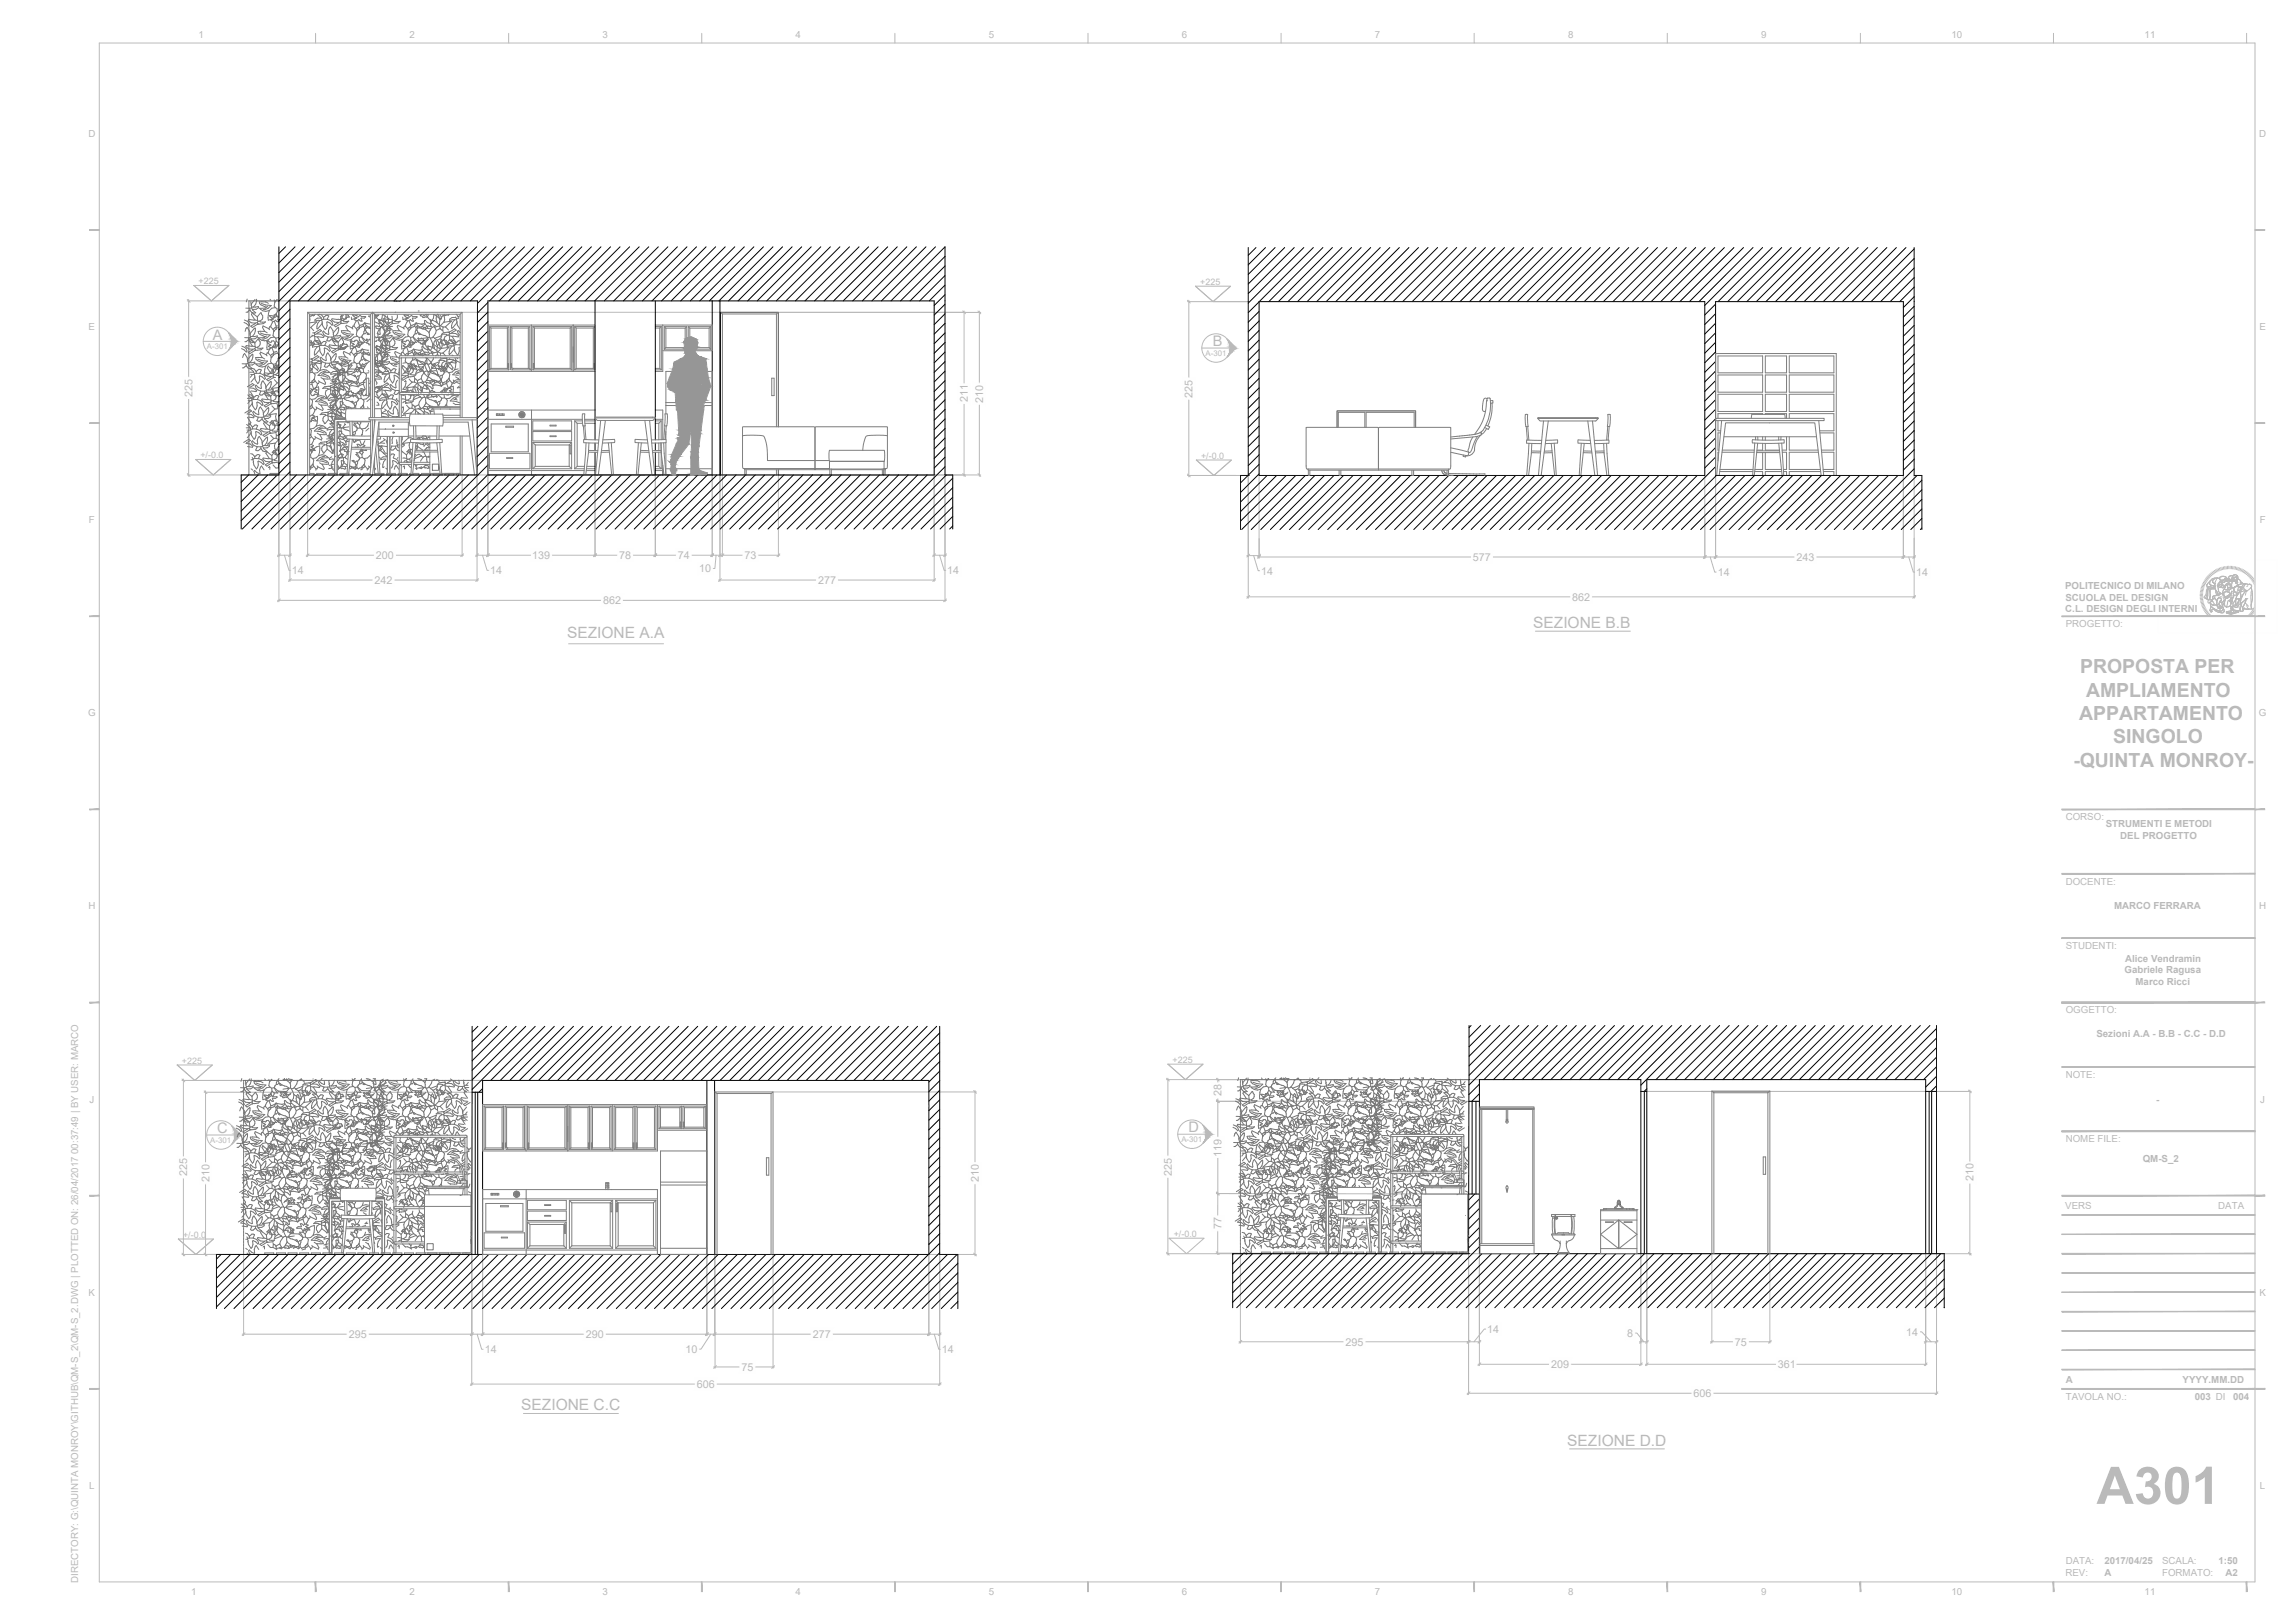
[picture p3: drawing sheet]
<svg xmlns="http://www.w3.org/2000/svg" width="297mm" height="210mm" viewBox="0 0 297 210" stroke-linecap="round" stroke-linejoin="round" font-family="sans-serif">
<defs><g id="words">
<text font-size="6.7" fill="#b9b9b9" x="271.3" y="194.6">A301</text>
<g font-size="2.5" fill="#b9b9b9">
<text x="269.2" y="87.1">PROPOSTA PER</text>
<text x="269.1" y="93.2">APPARTAMENTO</text>
<text x="270" y="90.1">AMPLIAMENTO</text>
<text x="268.3" y="99.2">-QUINTA MONROY-</text>
<text x="273.5" y="96.2">SINGOLO</text>
</g>
<g font-size="2" fill="#b9b9b9">
<text x="73.4" y="82.5">SEZIONE A.A</text>
<text x="198.4" y="81.3">SEZIONE B.B</text>
<text x="67.5" y="182.5">SEZIONE C.C</text>
<text x="202.8" y="187.1">SEZIONE D.D</text>
</g>
<g font-size="1.9" fill="#b9b9b9">
<text x="27.5" y="43.9">A</text>
<text x="157" y="44.8">B</text>
<text x="28.1" y="146.6">C</text>
<text x="153.8" y="146.5">D</text>
</g>
<g font-size="1.4" fill="#b9b9b9">
<text x="24.9" y="51.4" transform="rotate(-90 24.9 51.4)">225</text>
<text x="125.3" y="52" transform="rotate(-90 125.3 52)">211</text>
<text x="127.2" y="52.1" transform="rotate(-90 127.2 52.1)">210</text>
<text x="154.3" y="51.4" transform="rotate(-90 154.3 51.4)">225</text>
<text x="37.8" y="74.3">14</text>
<text x="48.5" y="75.5">242</text>
<text x="48.7" y="72.3">200</text>
<text x="63.4" y="74.3">14</text>
<text x="68.9" y="72.3">139</text>
<text x="80.1" y="72.3">78</text>
<text x="87.7" y="72.3">74</text>
<text x="90.5" y="74">10</text>
<text x="96.3" y="72.3">73</text>
<text x="105.9" y="75.5">277</text>
<text x="122.6" y="74.3">14</text>
<text x="163.2" y="74.3">14</text>
<text x="190.6" y="72.6">577</text>
<text x="203.5" y="77.7">862</text>
<text x="222.3" y="74.5">14</text>
<text x="232.5" y="72.6">243</text>
<text x="248" y="74.5">14</text>
<text x="78" y="78.2">862</text>
<text x="158.1" y="141.9" transform="rotate(-90 158.1 141.9)">28</text>
<text x="158.1" y="149.7" transform="rotate(-90 158.1 149.7)">119</text>
<text x="24.2" y="152.2" transform="rotate(-90 24.2 152.2)">225</text>
<text x="27.1" y="153" transform="rotate(-90 27.1 153)">210</text>
<text x="126.7" y="153" transform="rotate(-90 126.7 153)">210</text>
<text x="151.6" y="152.1" transform="rotate(-90 151.6 152.1)">225</text>
<text x="255.4" y="152.9" transform="rotate(-90 255.4 152.9)">210</text>
<text x="158.1" y="159.1" transform="rotate(-90 158.1 159.1)">77</text>
<text x="45.1" y="173.1">295</text>
<text x="75.8" y="173.1">290</text>
<text x="105.2" y="173.1">277</text>
<text x="192.5" y="172.5">14</text>
<text x="210.6" y="173">8</text>
<text x="246.7" y="172.8">14</text>
<text x="62.7" y="175.1">14</text>
<text x="88.7" y="175.1">10</text>
<text x="90.2" y="179.6">606</text>
<text x="95.9" y="177.4">75</text>
<text x="121.9" y="175.1">14</text>
<text x="174.1" y="174.1">295</text>
<text x="200.7" y="177">209</text>
<text x="224.5" y="174.1">75</text>
<text x="230.1" y="177">361</text>
<text x="219.2" y="180.8">606</text>
</g>
<g font-size="1.3" fill="#b9b9b9">
<text x="25.7" y="5">1</text>
<text x="53" y="5">2</text>
<text x="78" y="5">3</text>
<text x="103" y="5">4</text>
<text x="128" y="5">5</text>
<text x="152.9" y="5">6</text>
<text x="177.9" y="5">7</text>
<text x="202.9" y="5">8</text>
<text x="227.9" y="5">9</text>
<text x="252.6" y="5">10</text>
<text x="277.5" y="5">11</text>
<text x="11.4" y="17.7">D</text>
<text x="292.4" y="17.7">D</text>
<text x="11.5" y="42.7">E</text>
<text x="292.4" y="42.7">E</text>
<text x="11.5" y="67.7">F</text>
<text x="292.4" y="67.7">F</text>
<text x="267.2" y="76.2">POLITECNICO DI MILANO</text>
<text x="267.3" y="77.7">SCUOLA DEL DESIGN</text>
<text x="267.3" y="79.2">C.L. DESIGN DEGLI INTERNI</text>
<text x="267.3" y="81.1">PROGETTO:</text>
<text x="11.4" y="92.7">G</text>
<text x="292.3" y="92.7">G</text>
<text x="267.3" y="106.1">CORSO:</text>
<text x="272.5" y="107.1">STRUMENTI E METODI</text>
<text x="274.4" y="108.6">DEL PROGETTO</text>
<text x="11.4" y="117.7">H</text>
<text x="267.3" y="114.4">DOCENTE:</text>
<text x="273.6" y="117.7">MARCO FERRARA</text>
<text x="292.4" y="117.7">H</text>
<text x="267.3" y="122.8">STUDENTI:</text>
<text x="274.9" y="125.9">Gabriele Ragusa</text>
<text x="275" y="124.4">Alice Vendramin</text>
<text x="267.3" y="131.1">OGGETTO:</text>
<text x="276.4" y="127.4">Marco Ricci</text>
<text x="271.3" y="134.2">Sezioni A.A - B.B - C.C - D.D</text>
<text x="11.6" y="142.7">J</text>
<text x="267.3" y="139.4">NOTE:</text>
<text x="279" y="142.7">-</text>
<text x="292.5" y="142.7">J</text>
<text x="267.3" y="147.8">NOME FILE:</text>
<text x="277.3" y="150.4">QM-S_2</text>
<text x="267.3" y="156.4">VERS</text>
<text x="287.1" y="156.4">DATA</text>
<text x="11.5" y="167.7">K</text>
<text x="292.4" y="167.7">K</text>
<text x="267.3" y="178.9">A</text>
<text x="282.5" y="178.9">YYYY.MM.DD</text>
<text x="267.3" y="181.2">TAVOLA NO.:</text>
<text x="284" y="181.2">003 DI</text>
<text x="289" y="181.2">004</text>
<text x="11.5" y="192.6">L</text>
<text x="292.5" y="192.6">L</text>
<text x="267.3" y="203.9">REV:</text>
<text x="267.3" y="202.4">DATA:</text>
<text x="272.3" y="203.9">A</text>
<text x="272.3" y="202.4">2017/04/25</text>
<text x="279.8" y="202.4">SCALA:</text>
<text x="279.8" y="203.9">FORMATO:</text>
<text x="287.1" y="202.4">1:50</text>
<text x="288" y="203.9">A2</text>
<text x="10.1" y="204.8" transform="rotate(-90 10.1 204.8)">DIRECTORY: G:\QUINTA MONROY\GITHUB\QM-S_2\QM-S_2.DWG | PLOTTED ON: 26/04/2017 00:37:49 | BY USER: MARCO</text>
<text x="24.7" y="206.4">1</text>
<text x="53" y="206.4">2</text>
<text x="78" y="206.4">3</text>
<text x="103" y="206.4">4</text>
<text x="128" y="206.4">5</text>
<text x="152.9" y="206.4">6</text>
<text x="177.9" y="206.4">7</text>
<text x="202.9" y="206.4">8</text>
<text x="227.9" y="206.4">9</text>
<text x="252.6" y="206.4">10</text>
<text x="277.5" y="206.4">11</text>
</g>
<g font-size="1.2" fill="#b9b9b9">
<text x="25.7" y="36.8">+225</text>
<text x="155.3" y="36.9">+225</text>
<text x="25.9" y="59.3">+/-0.0</text>
<text x="155.4" y="59.4">+/-0.0</text>
<text x="23.5" y="137.6">+225</text>
<text x="151.8" y="137.5">+225</text>
<text x="23.7" y="160.1">+/-0.0</text>
<text x="151.9" y="160">+/-0.0</text>
</g>
<g font-size="1" fill="#b9b9b9">
<text x="26.8" y="45.2">A-301</text>
<text x="156" y="46">A-301</text>
<text x="27.2" y="147.9">A-301</text>
<text x="152.9" y="147.8">A-301</text>
</g>
</g></defs>
<g fill="#b9b9b9" stroke="#b9b9b9" stroke-width=".13">
<path d="M158.8 43.9l.1 .1z"/>
<path d="M159 45.9h.1l-.2 .1z"/>
<path d="M29.6 43l.1 .2z"/>
<path d="M29.8 45l-.1 .2z"/>
<path d="M30 145.7l.2 .1z"/>
<path d="M30.2 147.7h.1l-.1 .2z"/>
<path d="M155.7 145.6l.1 .1z"/>
<path d="M155.9 147.6h.1l-.2 .2z"/>
<path d="M154.8 59.5l2.3 2zM157.1 61.5l2.3-2z"/>
<path d="M154.7 37l2.3 2zM157 39l2.3-2z"/>
<path d="M158.9 44l.2 .2zM158.9 44l.2 .2z"/>
<path d="M159 44.2l.2 .1zM159 44.2l.2 .1h-.1z"/>
<path d="M159.1 44.3l.3 .2-.2-.2zM159.1 44.3l.3 .2h-.3z"/>
<path d="M159.1 44.5l.5 .2-.2-.2zM159.1 44.5l.5 .2h-.4z"/>
<path d="M159.2 44.7l.5 .2-.1-.2zM159.2 44.7l.5 .2h-.5z"/>
<path d="M159.2 44.9l.7 .1-.2-.1zM159.2 44.9l.7 .1h-.7z"/>
<path d="M159.2 45l.5 .2 .2-.2zM159.2 45l.5 .2h-.5z"/>
<path d="M159.2 45.2l.4 .2 .1-.2zM159.2 45.2l.4 .2h-.4z"/>
<path d="M159.2 45.4l.2 .2 .2-.2zM159.2 45.4l.2 .2h-.3z"/>
<path d="M159.1 45.6l.1 .1 .2-.1zM159.1 45.6l.1 .1h-.1z"/>
<path d="M159.1 45.7v.2l.1-.2zM159.1 45.7v.2h-.1z"/>
<path d="M159 45.9l-.1 .1zM158.9 46l-.1 .2z"/>
<path d="M29.7 43.2l.1 .1zM29.7 43.2l.1 .1z"/>
<path d="M29.8 43.3l.2 .2zM29.8 43.3l.2 .2h-.2z"/>
<path d="M29.8 43.5l.4 .1-.2-.1zM29.8 43.5l.4 .1h-.3z"/>
<path d="M29.9 43.6l.4 .2-.1-.2zM29.9 43.6l.4 .2h-.4z"/>
<path d="M29.9 43.8l.6 .2-.2-.2zM29.9 43.8l.6 .2h-.5z"/>
<path d="M30 44l.7 .2-.2-.2zM30 44l.7 .2h-.7z"/>
<path d="M30 44.2l.5 .1 .2-.1zM30 44.2l.5 .1h-.5z"/>
<path d="M30 44.3l.3 .2 .2-.2zM30 44.3l.3 .2h-.4z"/>
<path d="M29.9 44.5l.3 .2 .1-.2zM29.9 44.5l.3 .2h-.3z"/>
<path d="M29.9 44.7l.1 .2 .2-.2zM29.9 44.7l.1 .2h-.2z"/>
<path d="M29.8 44.9v.1l.2-.1zM29.8 44.9v.1z"/>
<path d="M29.8 45l-.1 .2zM29.7 45.2l-.1 .1z"/>
<path d="M25.1 36.9l2.3 2zM27.4 38.9l2.2-2z"/>
<path d="M25.3 59.5l2.3 2zM27.6 61.5l2.3-2z"/>
<path d="M23.1 160.3l2.3 2zM25.4 162.3l2.2-2z"/>
<path d="M22.9 137.8l2.3 2zM25.2 139.8l2.3-2z"/>
<path d="M30.1 145.8l.2 .2zM30.1 145.8l.2 .2z"/>
<path d="M30.2 146l.3 .2zM30.2 146l.3 .2h-.2z"/>
<path d="M30.3 146.2l.3 .1-.1-.1zM30.3 146.2l.3 .1h-.2z"/>
<path d="M30.4 146.3l.4 .2-.2-.2zM30.4 146.3l.4 .2h-.4z"/>
<path d="M30.4 146.5l.6 .2-.2-.2zM30.4 146.5l.6 .2h-.6z"/>
<path d="M30.4 146.7l.7 .2-.1-.2zM30.4 146.7l.7 .2h-.7z"/>
<path d="M30.4 146.9l.6 .1 .1-.1zM30.4 146.9l.6 .1h-.6z"/>
<path d="M30.4 147l.4 .2 .2-.2zM30.4 147l.4 .2h-.4z"/>
<path d="M30.4 147.2l.2 .2 .2-.2zM30.4 147.2l.2 .2h-.2z"/>
<path d="M30.4 147.4l.1 .2 .1-.2zM30.4 147.4l.1 .2h-.2z"/>
<path d="M30.3 147.6v.1l.2-.1zM30.3 147.6v.1h-.1z"/>
<path d="M30.2 147.7l-.1 .2zM30.1 147.9l-.1 .1z"/>
<path d="M151.1 137.7l2.3 2zM153.4 139.7l2.3-2z"/>
<path d="M155.8 145.7l.2 .2zM155.8 145.7l.2 .2z"/>
<path d="M155.9 145.9l.2 .2zM155.9 145.9l.2 .2h-.1z"/>
<path d="M156 146.1l.3 .1-.2-.1zM156 146.1l.3 .1h-.3z"/>
<path d="M156 146.2l.5 .2-.2-.2zM156 146.2l.5 .2h-.4z"/>
<path d="M156.1 146.4l.5 .2-.1-.2zM156.1 146.4l.5 .2h-.5z"/>
<path d="M156.1 146.6l.7 .2-.2-.2zM156.1 146.6l.7 .2h-.7z"/>
<path d="M156.1 146.8l.5 .1 .2-.1zM156.1 146.8l.5 .1h-.5z"/>
<path d="M156.1 146.9l.4 .2 .1-.2zM156.1 146.9l.4 .2h-.4z"/>
<path d="M156.1 147.1l.2 .2 .2-.2zM156.1 147.1l.2 .2h-.3z"/>
<path d="M156 147.3l.1 .2 .2-.2zM156 147.3l.1 .2h-.1z"/>
<path d="M156 147.5v.1l.1-.1zM156 147.5v.1h-.1z"/>
<path d="M155.9 147.6l-.1 .2zM155.8 147.8l-.1 .1z"/>
<path d="M291.8 179.7h1.3zM291.8 179.7h1.3h-1.3z"/>
<path d="M266.8 179.7h25zM266.8 179.7h25z"/>
<path d="M266.8 179.7h25zM266.8 179.7h25z"/>
<path d="M266.8 177.2h25zM266.8 177.2h25z"/>
<path d="M266.8 174.7h25zM266.8 174.7h25z"/>
<path d="M266.8 172.2h25zM266.8 172.2h25z"/>
<path d="M266.8 169.7h25zM266.8 169.7h25z"/>
<path d="M266.8 167.2h25zM266.8 167.2h25z"/>
<path d="M266.8 164.7h25zM266.8 164.7h25z"/>
<path d="M266.8 162.2h25zM266.8 162.2h25z"/>
<path d="M266.8 159.7h25zM266.8 159.7h25z"/>
<path d="M266.8 113.1h25v-.1zM266.8 113h25l-25 .1z"/>
<path d="M266.8 121.4h25v-.1zM266.8 121.3h25l-25 .1z"/>
<path d="M266.8 121.3v.1l25-.1zM266.8 121.4l25-.1v.1z"/>
<path d="M266.8 129.7v.1l25-.1zM266.8 129.8l25-.1v.1z"/>
<path d="M266.8 79.8h25v-.1zM266.8 79.7h25l-25 .1z"/>
<path d="M266.8 129.7v.1l25-.1zM266.8 129.8l25-.1v.1z"/>
<path d="M266.8 138v.1l25-.1zM266.8 138.1l25-.1v.1z"/>
<path d="M266.8 129.7v.1l25-.1zM266.8 129.8l25-.1v.1z"/>
<path d="M266.8 129.7v.1l25-.1zM266.8 129.8l25-.1v.1z"/>
<path d="M266.8 104.8h25v-.1zM266.8 104.7h25l-25 .1z"/>
<path d="M266.8 146.3v.1l25-.1zM266.8 146.4l25-.1v.1z"/>
<path d="M266.8 146.3v.1l25-.1zM266.8 146.4l25-.1v.1z"/>
<path d="M266.8 157.2h25zM266.8 157.2h25z"/>
<path d="M266.8 154.7v.1l25-.1zM266.8 154.8l25-.1v.1z"/>
<path d="M291.8 179.7h1.3zM291.8 179.7h1.3h-1.3z"/>
<path d="M291.8 154.8h1.3v-.1zM291.8 154.7h1.3l-1.3 .1z"/>
<path d="M291.8 179.7h1.3zM291.8 179.7h1.3h-1.3z"/>
<path d="M11.6 54.8h1.2v-.1zM11.6 54.7h1.2l-1.2 .1z"/>
<path d="M11.6 29.8h1.2v-.1zM11.6 29.7h1.2l-1.2 .1z"/>
<path d="M11.6 104.8h1.2v-.1zM11.6 104.7h1.2l-1.2 .1z"/>
<path d="M11.6 129.8h1.2v-.1zM11.6 129.7h1.2l-1.2 .1z"/>
<path d="M11.6 154.8h1.2v-.1zM11.6 154.7h1.2l-1.2 .1z"/>
<path d="M11.6 179.7h1.2zM11.6 179.7h1.2h-1.2z"/>
<path d="M11.6 79.8h1.2v-.1zM11.6 79.7h1.2l-1.2 .1z"/>
<path d="M291.8 54.8h1.3v-.1zM291.8 54.7h1.3l-1.3 .1z"/>
<path d="M291.8 29.8h1.3v-.1zM291.8 29.7h1.3l-1.3 .1z"/>
<path d="M291.8 104.8h1.3v-.1zM291.8 104.7h1.3l-1.3 .1z"/>
<path d="M291.8 129.8h1.3v-.1zM291.8 129.7h1.3l-1.3 .1z"/>
<path d="M291.8 154.8h1.3v-.1zM291.8 154.7h1.3l-1.3 .1z"/>
<path d="M291.8 179.7h1.3zM291.8 179.7h1.3h-1.3z"/>
<path d="M291.8 79.8h1.3v-.1zM291.8 79.7h1.3l-1.3 .1z"/>
<path d="M215.7 204.7l.1 1.2v-1.2zM215.7 204.7l.1 1.2h-.1z"/>
<path d="M190.7 204.7l.1 1.2v-1.2zM190.7 204.7l.1 1.2h-.1z"/>
<path d="M240.7 204.7l.1 1.2v-1.2zM240.7 204.7l.1 1.2h-.1z"/>
<path d="M265.7 204.7l.1 1.2v-1.2zM265.7 204.7l.1 1.2h-.1z"/>
<path d="M290.7 204.7l.1 1.2v-1.2zM290.7 204.7l.1 1.2h-.1z"/>
<path d="M165.7 204.7l.1 1.2v-1.2zM165.7 204.7l.1 1.2h-.1z"/>
<path d="M140.8 204.7v1.2v-1.2zM140.8 204.7v1.2z"/>
<path d="M115.8 204.7l.1 1.2v-1.2zM115.8 204.7l.1 1.2h-.1z"/>
<path d="M90.8 204.7l.1 1.2v-1.2zM90.8 204.7l.1 1.2h-.1z"/>
<path d="M65.8 204.7l.1 1.2v-1.2zM65.8 204.7l.1 1.2h-.1z"/>
<path d="M40.8 204.7l.1 1.2v-1.2zM40.8 204.7l.1 1.2h-.1z"/>
</g>
<g fill="none" stroke="#b9b9b9" stroke-width=".13">
<path d="M12.8 5.6h279v199.1h-279zM40.8 4.3v1.3M65.8 4.3v1.3M90.8 4.3v1.3M115.8 4.3v1.3M140.8 4.3v1.3M165.8 4.3v1.3M190.8 4.3v1.3M215.8 4.3v1.3M240.8 4.3v1.3M265.7 4.3v1.3M290.7 4.3v1.3"/>
<path d="M24.2 38.9h13.2M24.2 38.8l.4 .3M24.4 38.8v10.1M25.1 36.9h4.5l-2.2 2zM153.7 39h7.8M153.7 38.8l.3 .4M153.8 38.8v10.2M154.7 37h4.6l-2.3 2zM24.4 51.5v10.1M25.3 59.5h4.6l-2.3 2zM26.3 44.2h3.7M29.6 43l1.1 1.2-1.1 1.1"/>
<path d="M59.9 40.4h65M100.9 40.4h26M124.6 40.2l.3 .4M124.8 40.2v9.5M124.8 52.1v9.5M126.6 40.2l.3 .4M126.7 40.2v9.5M126.7 52.2v9.4M153.8 51.6v10.1M154.8 59.5h4.6l-2.3 2zM155.5 45h3.7M158.8 43.9l1.1 1.1-1.1 1.2"/>
<path d="M24.2 61.5h13.2M24.2 61.3l.4 .3M35.9 71.8h1.8M35.9 77.7h42M36.1 61.6v16.3M36.3 71.7l-.4 .3M36.3 77.5l-.4 .4M36.8 71.8l.6 2h.4M37.3 75.1h11M37.5 61.6v13.6M37.7 71.7l-.4 .3M37.7 74.9l-.4 .3"/>
<path d="M39.6 71.8h8.9M39.8 61.6v10.4M40 71.7l-.4 .3M50.9 75.1h11M51.1 71.8h8.9M59.8 61.6v10.4M59.9 61.5h67M60 71.7l-.4 .3M61.6 71.8h7.2M61.7 61.6v13.6M61.9 71.7l-.3 .3M61.9 74.9l-.3 .3"/>
<path d="M62.4 71.8l.6 2h.4M63.1 61.6v10.4M63.3 71.7l-.3 .3M71.3 71.8h8.7M77 61.6v10.4M77.2 71.7l-.4 .3M80.5 77.7h42M81.8 71.8h5.8M84.8 61.6v10.4M85 71.7l-.4 .3M89.4 71.8h6.8M92.2 61.6v10.4"/>
<path d="M92.4 71.7l-.4 .3M92.7 71.8l-.2 1.8h-.3M93 75.1h12.7M93.2 61.6v13.6M93.3 71.7l-.3 .3M93.3 74.9l-.3 .3M93.5 61.6v10.4M93.7 71.7l-.4 .3M98 71.8h2.9M100.7 61.6v10.4M100.9 71.7l-.3 .3M108.3 75.1h12.8"/>
<path d="M120.7 71.8h1.8M120.9 61.6v13.6M121.1 71.7l-.4 .3M121.1 74.9l-.4 .3M121.6 71.8l.6 2h.3M122.3 61.6v16.3M122.5 71.7l-.4 .3M122.5 77.5l-.4 .4M124.6 61.3l.3 .3M126.6 61.3l.3 .3M153.7 61.5h7.7M153.7 61.3l.3 .4"/>
<path d="M161.4 71.9h1.7l-.3 .3M161.4 77.2h41.9M161.5 61.6v15.8M161.7 71.7l-.3 .4M161.7 77l-.3 .4M162.2 71.9l.6 1.9h.4M162.9 61.6v10.6M163.1 71.7l-.3 .4h27.7M193.1 72.1h39.3M205.9 77.2h42M220.6 61.6v10.6M220.8 71.9l-.4 .3"/>
<path d="M221.3 72.1l.6 1.9h.4M222 61.6v10.6M222.2 71.9l-.4 .3M234.9 72.1h13M246.3 61.6v10.6M246.5 71.9l-.4 .3M247 72.1l.6 1.9h.4M247.7 61.6v15.8M247.9 71.9l-.4 .3M247.9 77l-.4 .4M284.7 77.1h.4M284.7 76.9h.4"/>
<path d="M284.7 76.7h.4M284.8 76.5l.3 .1M284.8 76.4h.3M284.8 76.2l.3 .1M284.9 76l.3 .1M284.9 75.8l.3 .2M285 75.7l.3 .1M285 75.5l.4 .2M285.1 77.2l-.4 .1M285.1 77.4h-.4M285.1 77.6h-.4M285.1 77.7l-.3 .1"/>
<path d="M285.1 75.4l.3 .1M285.1 77.9l-.3 .1M285.2 78l-.3 .1M285.2 75.2l.3 .2M285.2 78.2l-.3 .1M285.3 78.3l-.3 .2M285.3 75l.3 .2M285.3 78.5l-.3 .1M285.4 77.4l.2 .1M285.4 77.4h.1M285.4 74.9l.3 .2M285.4 78.6l-.3 .2"/>
<path d="M285.5 78.8l-.3 .2M285.5 74.8l.3 .2M285.6 78.9l-.3 .2M285.6 74.6l.3 .2M285.7 75.9v.2M285.7 75.9h.1M285.7 79.1l-.3 .2M285.7 76.1l-.1 .2-.1 .6-.3 .4 .2 .1M285.7 76.1h.1M285.7 74.5l.3 .2M285.7 77.5l.2 .1M285.8 76.1h.1"/>
<path d="M285.8 76.1l-.2 .3-.1 .7-.1 .3M285.8 76.1l.1 .1M285.8 79.2l-.3 .2M285.9 74.4l.2 .2M285.9 79.3l-.3 .2M285.9 76.2h.2M285.9 76.2l-.2 .2v.7l-.1 .4h.1M285.9 76.2l-.2 .2v.8l-.1 .3h.1M285.9 76.2h.1M285.9 77.6h.1M285.9 77.6a.2 .2 0 0 0-.2 .2 .2 .2 0 0 0 .3 .2M286 75.3l-.4 .4 .1 .2"/>
<path d="M286 77.4v.2l-.3-.1M286 75.3h.1M286 77.4v.2M286 79.4l-.3 .3M286 75.3l-.1 .2 .2 .2M286 78l.1 .1M286 78h.1M286 75.2v.1M286 77.3v.1M286 74.2l.2 .3M286 77.3v.3M286 77.6h.1"/>
<path d="M286 77v.3M286.1 75.7h.1M286.1 78.1v.4M286.1 78.1l.3 .2 .5-.1M286.1 78.1h.1M286.1 79.6l-.3 .2M286.1 76.2l-.1 .3v.5M286.1 77.6l.1 .1M286.1 76.2h.1M286.1 79.2h.1M286.1 74.1l.2 .3M286.1 75.1l-.1 .1"/>
<path d="M286.1 78.5a.47 .47 0 0 0 0 .7M286.1 78.5h.1M286.2 79.2h.1M286.2 78.5l.4 .3M286.2 79.7l-.2 .2M286.2 75.7l.4 .2M286.2 79.1v.1M286.2 79.1h.1M286.2 77.7h.1M286.2 77.7l.1 .1M286.3 79.1h-.1M286.3 74l.2 .3"/>
<path d="M286.3 77.8l-.3 .2M286.3 77.8l.3 .3M286.3 77.8h.1M286.3 79.8l-.2 .2M286.4 73.9l.2 .3M286.4 77.5l-.2 .2M286.4 77.5h.1M286.4 79.9l-.2 .3M286.5 78.9l.6 .3M286.5 78.9l-.1-.1-.2 .2 .1 .1M286.5 77.3v.1M286.5 77.4l-.1 .1"/>
<path d="M286.6 77.4l.3 .3M286.6 77.4h.1M286.6 73.8l.1 .3M286.6 80l-.2 .3M286.6 75.9h.1M286.6 75.9h-.1a.29 .29 0 0 1-.4 0h-.4M286.6 78.8l.6 .3M286.6 75.9l.1 .3M286.6 75.5v.4M286.7 76.2h-.6M286.7 76.2h.1M286.7 76.2l.3 .5-.1 .3"/>
<path d="M286.7 73.7l.2 .3M286.7 76.3l.1 .7M286.9 75l-.3 .5M286.9 73.6l.1 .3M286.9 78.2l.1 .3M286.9 78.2h.1M286.9 77.7h.1M286.9 77.7v.5M286.9 77l-.1 .1a.3 .3 0 0 0-.4 0 .3 .3 0 0 0-.1 .3l.1 .1M286.9 77h.1M287 75.8l.1 .4M287 75.8h.1"/>
<path d="M287 74.8h.1M287 74.8l-.6 .1-.3 .2M287 78.5l.1 .1M287 74.8a.49 .49 0 0 0-.6 .5l.2 .2M287 74.8h.2M287 73.6l.2 .3M287.1 78.7h.1M287.1 76.2l.1 .5M287.1 78.6v.1M287.1 75.7h.1M287.1 75.7l-.1 .1M287.1 75.7l.1 .2 .1 .1"/>
<path d="M287.1 75.7v.2l.2 .1M287.2 77.3a.22 .22 0 0 1 .3 .2 .22 .22 0 0 1-.2 .3v.1M287.2 77.3l-.3 .4M287.2 74.8l.1 .2M287.2 74.8h.1M287.2 79.1h.1M287.2 76.9l-.1 .1h-.1M287.2 76.9h.1M287.2 78.6l-.1 .1M287.2 78.6h.1M287.2 73.5l.1 .3M287.2 79.1l.2 .1"/>
<path d="M287.2 76.7l.2 .1M287.2 74.7v.1M287.2 78.5l.1 .3-.1-.2M287.2 78.5h.1M287.2 78.5l.2 .2M287.2 74.7h.1M287.3 76.8l-.1 .1M287.3 76.8h.1M287.3 75.3l-.2 .2-.1 .3M287.3 77.9l-.2 .3 .4 .4M287.3 77.9h.1M287.3 77.9h.2"/>
<path d="M287.3 75v.2M287.3 75h.1M287.3 75l.2 .1M287.3 75.2v.1M287.3 76h.2M287.4 73.4l.1 .4M287.4 74.6l-.2 .1M287.4 76.8h-.1M287.4 76.8h.1M287.4 76.8l.3 .1M287.4 78.7h.1M287.4 75.9l.1 .1"/>
<path d="M287.5 77.9h.1M287.5 77.9l.1 .3M287.5 75.7l-.1 .2M287.5 75.6l-.4 .1M287.5 75.6h.1M287.5 75.6l.1 .1M287.5 78.6l-.2-.1 .1 .2M287.5 76h.1M287.5 78.6h.1M287.5 75.5h.1M287.5 75.5v.1M287.5 75.5h-.1"/>
<path d="M287.5 77.2l-.3 .1M287.5 73.4l.1 .3M287.6 75.7h-.1M287.6 78.2l.1 .5M287.6 75.7l-.2 .2M287.6 75.7h.1M287.6 75.3l-.1 .2M287.6 75.3l.2 .1 .1-.1M287.6 75.3h-.3M287.6 75.3h.1M287.6 77.1l.4 .2M287.6 75.1h-.1"/>
<path d="M287.7 75.7l.2 .1h-.1a.17 .17 0 0 1-.1 .2 .17 .17 0 0 1-.2 0M287.7 75.7l-.1 .1M287.7 75.7h.1M287.7 77.3l.1 .3v.2M287.7 78.8l-.1 .2-.4 .1M287.7 78.2l.4 .3M287.7 74.6h-.3M287.7 74.6l.3 .1M287.7 76.9l.2 .3M287.7 76.9h.1M287.7 78.8a.33 .33 0 0 1 .1 .4 .33 .33 0 0 1-.5 .1l-.2-.1M287.7 73.3l.1 .4"/>
<path d="M287.7 78.8h.1M287.7 78.7v.1M287.7 76.8v.1M287.8 75l-.2 .1M287.8 76.7l-.1 .1M287.8 77.8h.1M287.8 77.8l-.3 .1M287.8 75.2l.1 .1M287.8 75h.1M287.9 75l.1 .1M287.9 76.2l-.3 .4v.3h.1M287.9 75h-.1"/>
<path d="M287.9 77.9l-.3 .4M287.9 77.9h.1M287.9 77.9l-.2 .3M287.9 76.2l.1 .1M287.9 76.2a.62 .62 0 0 0-.3 .7M287.9 77.9v.5M287.9 73.3l.1 .3M287.9 74.9v.1M287.9 74.9h.1M287.9 76.1v.1M287.9 76.1h.1M287.9 75.1h.1"/>
<path d="M287.9 77.2h.1M287.9 75.3h.1M287.9 75.2h.1M287.9 77.2l.1 .1M287.9 77.2l.2 .2h.2M287.9 77.2l.1 .2M288 77.6l-.1 .3M288 77.3l.2 .1M288 74.9l.1 .1M288 75.9l-.1 .2M288 74.7l.1 .1M288 75.9l-.1 .3"/>
<path d="M288 77.4h.1M288 77.4v.1M288 76.3h.2M288 77.5l-.1 .4M288 77.4l-.1 .3-.1 .1M288 77.2l.2 .2M288.1 73.3v.3M288.1 75h.1M288.1 75l-.2 .3M288.1 79.2h.1M288.1 78.5h.1M288.1 79.2l.6 .1"/>
<path d="M288.1 79.2v.1l.6 .2M288.1 74.8l.1 .1M288.2 74.9l-.1 .1M288.2 77.2h-.3M288.2 75.2l.1 .1M288.2 75.1l-.1 .1h.1M288.2 75.1h.1M288.3 75.5l-.2 .1-.1 .3M288.3 73.3v.3M288.3 77.1l-.4 .2v-.1M288.3 77.1l-.1 .1M288.3 75.1h.1"/>
<path d="M288.3 75.1h-.1M288.3 76.6l.1 .1M288.3 76.6h-.3l-.3 .3M288.3 76h.3M288.3 77.3h.1M288.3 77.4h-.1M288.3 77.7l-.2 .8M288.3 76.6l-.3-.1-.1 .1a.23 .23 0 0 0-.2 .2 .23 .23 0 0 0 .1 .2l.1 .2M288.3 74.9v.2M288.3 76.1v.1M288.3 76.6a.44 .44 0 0 0-.5 .1M288.3 76.1v.2"/>
<path d="M288.3 76.2l-.1 .1M288.3 75.3h.2M288.3 75.5h.1M288.3 75.5h.2M288.3 77.1l.1 .1M288.4 77.2h-.1M288.4 75.7h.1M288.4 77.3l-.1 .1M288.4 75.1h.1M288.4 74.9l.3 .1v.2M288.4 74.9h-.1M288.4 74.9h.1"/>
<path d="M288.4 75.6l-.1 .1M288.4 73.3v.3M288.4 77l-.1 .1M288.4 77h.1M288.4 76.7l.3 .2M288.4 76.7h.1M288.5 75.1h.1M288.5 75.1v.1M288.5 76.3v.4M288.5 76.7l.2 .2M288.5 75.1l.1 .1M288.5 75.5l.2 .2"/>
<path d="M288.5 77l-.1 .3M288.5 75.6l.1 .1v.1M288.6 75.6v.1M288.6 75.6a.22 .22 0 0 0-.4 0 .22 .22 0 0 0 .1 .3v.2M288.6 75.6h.1M288.6 75.2h.1M288.6 75.2l-.1 .1M288.6 76v.2M288.6 73.3v.3M288.6 75.7v.1M288.6 75.7h.1M288.6 77.7h-.2l.2 .1h.1"/>
<path d="M288.6 76.2h.1M288.6 75.8l-.1 .1M288.6 76.2l-.1 .1h-.5l-.1-.1M288.6 77.6v.1M288.6 76.2l-.1 .1h-.2M288.6 75.7l.1 .2M288.6 75.8l.1 .1M288.7 78.4l-.6 .1M288.7 76.9l-.1 .1h-.1M288.7 78.4h.1M288.7 78.4v.4M288.7 76l-.1 .2"/>
<path d="M288.7 76h-.1M288.7 76.9l-.1 .1h-.2M288.7 75.9v.1M288.7 76.2h.1M288.7 75.9l-.1 .1M288.7 79.4h.1M288.7 79.4v.1M288.7 79.3v.1M288.7 79.3v.2M288.7 79h.1M288.7 79l-.6 .2M288.7 75.7l.1 .2"/>
<path d="M288.7 75.7h.1M288.7 75.2h.1M288.7 75.2h-.1M288.7 77.8h.1M288.7 77.8v.2l.1-.1M288.7 77.4h.1M288.7 77.4l-.1 .2M288.7 77.7v.1M288.7 78.8h.1M288.7 78.8v.2M288.7 79v.2v-.2M288.8 75v.2"/>
<path d="M288.8 76.1l-.1 .1M288.8 75.9v.2M288.8 75.9l.3 .1M288.8 76.1l-.2 .1M288.8 73.3v.3M288.8 75.1v.4l-.1 .2M288.8 75.1l-.1 .1M288.8 75.9h.1M288.8 77.9h.1M288.8 77.9l-.1 .5M288.8 77.6v.1l-.1-.1M288.8 76.5l-.1 .6"/>
<path d="M288.8 76.1l.2 .1M288.9 77.7l-.1 .2M288.9 78.7l-.2 .3M288.9 77l-.2 .2v.2M288.9 77.4h.1M288.9 77.4h-.2M288.9 77.4v.3M288.9 76.5l-.2 .4M288.9 78.5h-.1l-.1 .3M288.9 78.5l.1 .5-.1-.3M288.9 78.5h.1M288.9 78.5l.1 .6-.1-.4"/>
<path d="M289 73.3l-.1 .3M289 74.5l-.2 .3 .1 .5 .1-.1v-.2M289 74.5h.1M289 74.5h-.3a.31 .31 0 0 0-.3 .4M289 75h.1M289 75l.1 .2 .3-.1M289 74.8v.2M289.1 76.2v.1M289.1 76.3h.1M289.1 76.3l.1 .2M289.1 76v.2M289.1 74.9h.1"/>
<path d="M289.1 77l-.2 .4M289.1 74.7l-.1 .1M289.1 77h.1M289.1 78.9l-.4 .1M289.1 78.9l.6 .2M289.1 76.5a.32 .32 0 0 0 0 .5M289.1 75.1h.1M289.1 73.3v.3M289.2 76.5h.1M289.2 76.5l.2 .3 .4-.1M289.2 75v.1M289.2 78.5l.1 .1"/>
<path d="M289.2 78.4v.1M289.2 78.3v.1M289.3 74.7h-.2M289.3 77.6l-.1 .2a.67 .67 0 0 0-.2 .7M289.3 73.3l-.1 .4M289.3 75h.1M289.3 77.6v.3M289.3 77.6h.1M289.3 77.9l-.1 .4M289.3 77.5v.4M289.3 77.5h.1M289.3 77.5v.1"/>
<path d="M289.3 75.9l-.2 .1M289.4 77.5l-.1 .1M289.4 75h.1M289.4 75.1l-.1 .3M289.4 75.1h.1M289.4 75.4v.1l-.1-.1M289.4 74.6l.1 .3-.1 .2M289.4 74.6l-.1 .1M289.4 74.4h-.2l-.2 .1M289.4 74.4l.1 .1M289.4 75.4h.1M289.4 75.8l-.1 .1"/>
<path d="M289.5 75.4h.1M289.5 75.4l.1 .3M289.5 75.4h-.1M289.5 77h-.4M289.5 76.6h.1M289.5 73.4l-.1 .3M289.5 75.8h.1M289.5 75.8h-.1M289.5 77h.1M289.5 77l-.2 .5M289.5 74.5l.1 .4M289.6 74.9v.1"/>
<path d="M289.6 76.6h-.2M289.6 75.8v.1M289.6 75.8l.2 .1a.32 .32 0 0 1 .3 .2 .32 .32 0 0 1-.2 .4 .44 .44 0 0 1-.4 .3 .44 .44 0 0 1-.3-.3l-.1-.2M289.6 75.8l-.5 .2v.3M289.6 75l-.2 .4M289.6 78.5l-.1 .1h-.2M289.6 74.9h.1M289.6 74.9l.4 .3M289.6 76.7h-.1M289.6 75.9l.5 .1M289.6 75.9h.1M289.6 75.9h.3"/>
<path d="M289.6 75.7l-.1 .1M289.6 75.7h.1M289.7 73.4l-.1 .4M289.7 79.2l-1 .3M289.7 79.2v-.1l-1 .2M289.7 79.1l-1 .2M289.7 79.1v.1M289.7 75.7h-.1M289.7 77.5h.1M289.7 77.5h-.4M289.7 77.5h-.3M289.7 77.5v.3l-.2 .3 .1 .4"/>
<path d="M289.8 76.7l-.3 .3M289.8 76.7h.1M289.8 76.6l.1-.1h.1l-.1 .9M289.8 76.6v.1M289.8 73.5l-.1 .3M289.9 76.4l-.1 .2M289.9 75.9l.1 .1 .1 .1M289.9 79v.1M289.9 75.9v.3l-.1 .2a.11 .11 0 0 1-.1 0 .11 .11 0 0 1-.1-.1v-.1a.22 .22 0 0 0-.1-.3 .22 .22 0 0 0-.3 .1l-.1 .3M289.9 75.3l.1 .1M289.9 76.5h.1M289.9 79.1h.3"/>
<path d="M289.9 77.5h-.2M289.9 77.4v.2a.93 .93 0 0 0-.1 1.1l.1 .1M289.9 77.4v.1M289.9 78.1v.2h.1M290 75.2v.2M290 73.5l-.1 .4M290 75.4l.2 .1M290 75.4h.1M290.1 78l-.1 .1M290.1 78l-.2 1M290.1 76h.1M290.1 76.1l.5 .4"/>
<path d="M290.1 76.1l-.3 .5M290.1 76.9l.1 .3M290.2 73.6l-.2 .3M290.2 75.5l-.5 .2M290.2 78.8h.1M290.2 78.8h1.3M290.2 78.8l.1 .2-.1 .1M290.3 73.7l-.1 .3M290.4 76.5h-.5M290.4 78.6l.3 .2M290.4 75.5l-.7 .2M290.4 75.6h.1"/>
<path d="M290.4 75.6l-.3 .4M290.5 73.8l-.2 .3M290.5 75.5h-.4l-.5 .2M290.6 79.9l.2 .3M290.6 78l.4 .4M290.6 76.5a3.2 3.2 0 0 0-.7 1.7l.1-.1M290.6 76.5h.1M290.6 75.5a.46 .46 0 0 0-.2 .6 .46 .46 0 0 0 .4 .3M290.6 75.5l.4 .1a.25 .25 0 0 1 .3 .1 .25 .25 0 0 1 0 .3M290.6 75.6a.46 .46 0 0 0-.2 .5 .46 .46 0 0 0 .4 .3M290.6 75.5l-.2 .1M290.6 75.5l.3 .1a.3 .3 0 0 1 .4 .1 .3 .3 0 0 1 0 .4l-.5 .3"/>
<path d="M290.6 73.9l-.2 .3M290.6 77.5h.1M290.6 77.5l-.5 .5M290.6 77.5l-.1 .5-.3 .6v.2M290.7 79.8l.2 .3M290.7 76.5l-.1 .5M290.8 78.2l.1 .4 .2 .2M290.8 74l-.2 .3M290.8 79.7l.2 .3M290.8 76.4l-.2 .1M290.8 76.4h.1M290.9 77.5h-.3"/>
<path d="M290.9 75.8l-.1 .1M290.9 74.1l-.2 .3M290.9 79.6l.3 .3M291.1 79.5l.2 .2M291.1 74.2l-.3 .3M291.2 79.4l.2 .2M291.2 74.3l-.2 .3M291.3 79.3l.2 .2M291.3 76.6v1.6M291.3 76l.1 .5a4 4 0 0 1-.1 1.9l.2 .4M291.3 74.4l-.2 .3M291.3 76a3.6 3.6 0 0 1 0 2.2"/>
<path d="M291.3 78.2v.4l.2 .2M291.4 79.1l.2 .2M291.4 74.6l-.2 .2M291.5 79l.2 .2M291.5 78.9l.3 .1M291.5 74.7l-.2 .2M291.6 78.7l.3 .2M291.7 74.9l-.3 .2M291.7 78.6l.3 .1M291.8 75l-.3 .2M291.8 78.4l.3 .2M291.8 78.3l.3 .1"/>
<path d="M291.9 75.2l-.3 .1M291.9 78.1l.3 .1M291.9 78l.3 .1M291.9 75.3l-.3 .2M292 77.8l.3 .1M292 77.6l.3 .1M292 77.5h.3M292 75.5l-.3 .1M292 77.3h.4M292 77.2h.4M292.1 75.6l-.3 .2M292.1 75.8l-.3 .1"/>
<path d="M292.2 76l-.3 .1M292.3 76.1l-.4 .1M292.3 76.3l-.3 .1M292.3 76.5h-.3M292.3 76.7h-.3M292.4 76.9h-.4M292.4 77h-.4M73.6 83.3h12.3M198.7 81.7h12.3M286.7 80.1l-.2 .3M286.9 80.1l-.2 .3M287 80.2l-.1 .3"/>
<path d="M287.2 80.3l-.2 .3M287.3 80.4l-.1 .3M287.5 80.4l-.2 .3M287.6 80.5l-.1 .3M287.8 80.5l-.1 .3M287.9 80.5v.4M288.1 80.5l-.1 .4M288.3 80.6l-.1 .3M288.4 80.6v.3M288.6 80.6v.3M288.7 80.6l.1 .3M288.9 80.6v.3"/>
<path d="M289.1 80.5v.4M289.2 80.5l.1 .3M289.4 80.5l.1 .3M289.5 80.4l.1 .4M289.7 80.4l.1 .3M289.8 80.3l.2 .3M290 80.3l.1 .3M290.1 80.2l.2 .3M290.3 80.1l.2 .3M290.4 80l.2 .3M22.9 137.8h4.6l-2.3 2zM23.6 139.8h38.7"/>
<path d="M23.6 139.6l.3 .4M23.7 139.6v10.2M151 139.7h40.3M151 139.5l.3 .4M151.1 137.7h4.6l-2.3 2zM151.1 139.5v10.2M157.4 139.5l.4 .4M157.6 139.5v.7M23.7 152.4v10.1M26.4 141.3h35.9M26.4 141.1l.4 .4M26.6 141.1v9.4"/>
<path d="M26.6 153.1v9.4M26.7 146.9h3.7M30 145.7l1.1 1.2-1.1 1.1M100.2 141.3h26.2M126 141.1l.4 .4M126.2 141.1v9.4M126.2 153.1v9.4M151.1 152.2v10.2M152.4 146.8h3.7M155.7 145.6l1.1 1.2-1.1 1.1M157.4 142.5h33.9M157.4 142.3l.4 .4"/>
<path d="M157.4 154.4l32.5 .1M157.4 154.2l.4 .4M157.6 159.2v3.1M157.6 142v5.2M157.6 149.7v4.9M157.6 154.2v3.2M213.2 141.2h41.9M254.7 141l.4 .4M254.9 141v9.4M254.9 153v9.4M23.1 160.3h4.5l-2.2 2zM23.6 162.3h38.7"/>
<path d="M23.6 162.1l.3 .4M26.4 162.1l.4 .4M31.3 172.6h13.7M31.5 162.4v10.4M31.7 172.5l-.4 .3M47.6 172.6h28.1M60.9 179.1h29.1M61.1 162.4v16.9M61.2 172.5l-.3 .3M61.2 178.9l-.3 .4M61.7 172.6l.6 2h.4M62.5 162.4v10.4"/>
<path d="M62.6 172.5l-.3 .3M78.3 172.6h26.8M91.5 162.4v10.4M91.7 172.5l-.4 .3M92 172.6l-1.3 2h-.3M92.4 176.9h3.4M92.5 162.4v10.4M92.5 162.4v14.7M92.6 179.1h29.2M92.7 172.5l-.4 .3M92.7 176.7l-.3 .4M97.6 176.9h2.6"/>
<path d="M100 162.4v14.7M100.2 162.3h26.2M100.2 176.7l-.3 .4M107.6 172.6h14.2M120.2 162.4v10.4M120.4 172.5l-.4 .3M120.9 172.6l.6 2h.4M121.6 162.4v16.9M121.8 172.5l-.4 .3M121.8 178.9l-.4 .4M126 162.1l.4 .4M151 162.2h40.3"/>
<path d="M151 162l.3 .4M151.3 160.2h4.5l-2.2 2zM157.4 162.1l32.5 .1M157.4 162l.4 .3M160.3 173.6h13.7M160.5 162.3v11.5M160.7 173.4l-.4 .4M176.6 173.6h15M190.1 162.3v18.2M190.2 173.4l-.3 .4M191.3 176.5h9.3M191.5 162.3v14.4"/>
<path d="M191.6 173.4l-.3 .4M191.6 176.3l-.3 .4M192.4 172h-.3l-1.4 1.6M203.2 176.5h9.3M211.5 172.5h.3l.9 1.1M212.2 173.6h1.1M212.3 162.3v14.4M212.5 173.4l-.3 .4M212.5 176.3l-.3 .4M212.9 176.5h17.1M213.1 162.3v14.4M213.2 162.2h41.9"/>
<path d="M213.3 173.4l-.4 .4M213.3 176.3l-.4 .4M221.4 173.6h3M221.5 162.3v11.5M221.7 173.4l-.3 .4M226.2 173.6h3M229 162.3v11.5M229.2 173.4l-.3 .4M232.3 176.5h17.1M248.3 172.3h.4l1.2 1.3M249 173.6h1.8M249.2 162.3v14.4"/>
<path d="M249.4 173.4l-.4 .4M249.4 176.3l-.4 .4M250.6 162.3v18.2M250.8 173.4l-.4 .4M254.7 162l.4 .4M67.7 182.9h12.3M189.9 180.3h29.1M190.2 180.1l-.3 .4M203.1 187.5h12.3M221.6 180.3h29.2M250.8 180.1l-.4 .4"/>
<circle cx="28.1" cy="44.2" r="1.83"/>
<circle cx="157.4" cy="45" r="1.84"/>
<circle cx="28.6" cy="146.9" r="1.84"/>
<circle cx="154.3" cy="146.8" r="1.84"/>
</g>
<g fill="#fefefe" stroke="#fefefe" stroke-width=".13">
<path d="M163.1 73.1v1.5l1.9-1.5zM163.1 74.6l1.9-1.5v1.5z"/>
<path d="M222.2 73.3v1.5l1.8-1.5zM222.2 74.8l1.8-1.5v1.5z"/>
<path d="M247.9 73.3v1.5l1.8-1.5zM247.9 74.8l1.8-1.5v1.5z"/>
<path d="M190.4 71.3v1.5l2.7-1.5zM190.4 72.8l2.7-1.5v1.5z"/>
<path d="M232.3 71.3v1.5l2.7-1.5zM232.3 72.8l2.7-1.5v1.5z"/>
<path d="M203.3 76.5v1.5l2.7-1.5zM203.3 78l2.7-1.5v1.5z"/>
<path d="M153.1 48.9v2.7h1.5zM153.1 48.9h1.5v2.7z"/>
<path d="M37.7 73v1.5l1.8-1.5zM37.7 74.5l1.8-1.5v1.5z"/>
<path d="M63.3 73v1.5l1.9-1.5zM63.3 74.5l1.9-1.5v1.5z"/>
<path d="M79.9 71.1v1.5l2-1.5zM79.9 72.6l2-1.5v1.5z"/>
<path d="M90.4 72.8v1.5l1.8-1.5zM90.4 74.3l1.8-1.5v1.5z"/>
<path d="M122.5 73v1.5l1.8-1.5zM122.5 74.5l1.8-1.5v1.5z"/>
<path d="M68.8 71.1v1.5l2.6-1.5zM68.8 72.6l2.6-1.5v1.5z"/>
<path d="M87.5 71.1v1.5l2-1.5zM87.5 72.6l2-1.5v1.5z"/>
<path d="M77.8 76.9v1.5l2.7-1.5zM77.8 78.4l2.7-1.5v1.5z"/>
<path d="M48.4 71.1v1.5l2.8-1.5zM48.4 72.6l2.8-1.5v1.5z"/>
<path d="M96.1 71.1v1.5l2-1.5zM96.1 72.6l2-1.5v1.5z"/>
<path d="M105.7 74.3v1.5l2.7-1.5zM105.7 75.8l2.7-1.5v1.5z"/>
<path d="M48.3 74.3v1.5l2.7-1.5zM48.3 75.8l2.7-1.5v1.5z"/>
<path d="M23.7 48.8v2.8h1.5zM23.7 48.8h1.5v2.8z"/>
<path d="M126 49.6v2.7h1.5zM126 49.6h1.5v2.7z"/>
<path d="M124 49.7v2.5h1.5zM124 49.7h1.5v2.5z"/>
<path d="M121.8 173.8v1.5l1.8-1.5zM121.8 175.3l1.8-1.5v1.5z"/>
<path d="M95.8 176.1v1.5l1.9-1.5zM95.8 177.6l1.9-1.5v1.5z"/>
<path d="M88.6 173.8v1.5l1.8-1.5zM88.6 175.3l1.8-1.5v1.5z"/>
<path d="M62.6 173.8v1.5l1.9-1.5zM62.6 175.3l1.9-1.5v1.5z"/>
<path d="M105 171.9v1.5l2.7-1.5zM105 173.4l2.7-1.5v1.5z"/>
<path d="M75.6 171.9v1.5l2.7-1.5zM75.6 173.4l2.7-1.5v1.5z"/>
<path d="M44.9 171.9v1.5l2.8-1.5zM44.9 173.4l2.8-1.5v1.5z"/>
<path d="M23 149.7v2.7h1.5zM23 149.7h1.5v2.7z"/>
<path d="M25.8 150.5v2.7h1.6zM25.8 150.5h1.6v2.7z"/>
<path d="M90 178.3v1.5l2.7-1.5zM90 179.8l2.7-1.5v1.5z"/>
<path d="M125.4 150.4v2.8h1.5zM125.4 150.4h1.5v2.8z"/>
<path d="M246.6 171.6v1.5l1.8-1.5zM246.6 173.1l1.8-1.5v1.5z"/>
<path d="M224.3 172.9v1.5l2-1.5zM224.3 174.4l2-1.5v1.5z"/>
<path d="M210.4 171.7v1.5l1.1-1.5zM211.5 171.7v1.5h-1.1z"/>
<path d="M192.4 171.2v1.5l1.8-1.5zM192.4 172.7l1.8-1.5v1.5z"/>
<path d="M229.9 175.8v1.5l2.5-1.5zM229.9 177.3l2.5-1.5v1.5z"/>
<path d="M200.5 175.8v1.5l2.8-1.5zM200.5 177.3l2.8-1.5v1.5z"/>
<path d="M173.9 172.9v1.5l2.8-1.5zM173.9 174.4l2.8-1.5v1.5z"/>
<path d="M219 179.5v1.5l2.7-1.5zM219 181l2.7-1.5v1.5z"/>
<path d="M150.4 149.6v2.7h1.5zM150.4 149.6h1.5v2.7z"/>
<path d="M254.2 150.4v2.7h1.5zM254.2 150.4h1.5v2.7z"/>
<path d="M156.8 140.1v2h1.6zM156.8 140.1h1.6v2z"/>
<path d="M156.8 157.3v1.9l1.5 .1zM156.8 157.3h1.5v2z"/>
<path d="M156.8 147.2v2.6h1.6zM156.8 147.2h1.6v2.6z"/>
</g>
<g fill="none" stroke="#000" stroke-width=".13">
<path d="M36.1 31.9v29.6h-4.9v7M37 31.9l-.9 .9M37.5 38.9h24.3l-.1 22.6h-24.2zM38.2 31.9l-2.1 2.1M39.4 31.9l-3.3 3.4M40.7 31.9l-4.6 4.6M41.9 31.9l-5.8 5.8M43.1 31.9l-7 7.1M44.4 31.9l-8.3 8.3M45.6 31.9l-7 7M46.8 31.9l-6.9 7M48.1 31.9l-7 7"/>
<path d="M49.3 31.9l-7 7M50.6 31.9l-7 7M51.8 31.9l-7 7M53 31.9l-7 7M54.3 31.9l-7 7M55.5 31.9l-7 7M56.7 31.9l-7 7M58 31.9l-7 7M59.2 31.9l-7 7M60.5 31.9l-7 7M61.7 31.9l-7 7M62.9 31.9l-7 7"/>
<path d="M63.1 39.1l-1.3 1.4M63.1 38.9h57.8v22.6h-57.8zM64.2 31.9l-7 7M65.4 31.9l-7 7M66.6 31.9l-7 7M67.9 31.9l-7 7M69.1 31.9l-7.3 7.4M70.4 31.9l-7 7M71.6 31.9l-7 7M72.8 31.9l-7 7M74.1 31.9l-7 7M75.3 31.9l-7 7"/>
<path d="M76.5 31.9l-7 7M77 38.9v18M77.8 31.9l-7 7M79 31.9l-7 7M80.2 31.9l-7 7M81.5 31.9l-7 7M82.7 31.9l-7 7M84 31.9l-7 7M84.8 38.9v18M85.2 31.9l-7 7M86.4 31.9l-7 7M87.7 31.9l-7 7"/>
<path d="M88.9 31.9l-7 7M90.1 31.9l-7 7M91.4 31.9l-7 7M92.2 38.9v22.6M92.6 31.9l-7 7M93.2 38.9v22.6M93.9 31.9l-7 7M95.1 31.9l-7 7M96.3 31.9l-7 7M97.6 31.9l-7 7M98.8 31.9l-7 7M100 31.9l-7 7"/>
<path d="M101.3 31.9l-7 7M102.5 31.9l-7 7M103.7 31.9l-6.9 7M105 31.9l-7 7M106.2 31.9l-7 7M107.5 31.9l-7 7M108.7 31.9l-7 7M109.9 31.9l-7 7M111.2 31.9l-7 7M112.4 31.9l-7 7M113.6 31.9l-7 7M114.9 31.9l-7 7"/>
<path d="M115.3 38.9l7-7v29.6h1v7M116.1 31.9l-7 7M117.4 31.9l-7 7M118.6 31.9l-7 7M119.8 31.9l-7 7M121.1 31.9l-7 7M122.3 33.2l-5.8 5.7M122.3 34.4l-4.5 4.5M122.3 35.7l-3.3 3.2M122.3 36.9l-2 2M122.3 38.1l-1.4 1.4M122.3 39.4l-1.4 1.4"/>
<path d="M161.5 32v29.5M162.5 32l-1 1M162.9 39.1l-1.4 1.4M162.9 39h57.7v22.5h-57.7zM163.8 32l-2.3 2.3M165 32l-3.5 3.5M166.3 32l-4.8 4.7M167.5 32l-6 6M168.7 32l-7.2 7.2M170 32l-7 7M171.2 32l-7 7M172.4 32l-7 7"/>
<path d="M173.7 32l-7 7M174.9 32l-7 7M176.1 32l-6.9 7M177.4 32l-7 7M178.6 32l-7 7M179.9 32l-7 7M181.1 32l-7 7M182.3 32l-7 7M183.6 32l-7 7M184.8 32l-7 7M186 32l-7 7M187.3 32l-7 7"/>
<path d="M188.5 32l-7 7M189.8 32l-7 7M191 32l-7 7M192.2 32l-7 7M193.5 32l-7 7M194.7 32l-7 7M195.9 32l-7 7M197.2 32l-7 7M198.4 32l-7 7M199.7 32l-7 7M200.9 32l-7 7M202.1 32l-7 7"/>
<path d="M203.4 32l-7 7M204.6 32l-7 7M205.8 32l-7 7M207.1 32l-7 7M208.3 32l-7 7M209.5 32l-7 7M210.8 32l-7 7M212 32l-7 7M213.3 32l-7 7M214.5 32l-7 7M215.7 32l-7 7M217 32l-7 7"/>
<path d="M218.2 32l-7 7M219.4 32l-7 7M220.7 32l-7 7M221.9 32l-7 7M222 39.4l-1.4 1.4M222 39h24.3v22.5h-24.3zM223.2 32l-7 7M224.4 32l-7 7M225.6 32l-7 7M226.9 32l-7 7M228.1 32l-7.5 7.5M229.3 32l-7 7"/>
<path d="M230.6 32l-7 7M231.8 32l-7 7M233.1 32l-7 7M234.3 32l-7 7M235.5 32l-7 7M236.8 32l-7 7M238 32l-7 7M239.2 32l-7 7M240.5 32l-7 7M241.7 32l-7 7M242.9 32l-7 7M244.2 32l-7 7"/>
<path d="M245.4 32l-7 7M246.7 32l-7 7M247.7 32.2l-6.8 6.8M247.7 33.4l-5.6 5.6M247.7 34.7l-4.3 4.3M247.7 35.9l-3.1 3.1M247.7 37.2l-1.9 1.8M247.7 38.4l-1.4 1.4M247.7 39.6l-1.4 1.4M247.7 32v29.5h1v7M37.5 40l-1.4 1.5M37.5 41.3l-1.4 1.4"/>
<path d="M37.5 42.5l-1.4 1.4M37.5 43.7l-1.4 1.5M37.5 45l-1.4 1.4M37.5 46.2l-1.4 1.4M37.5 47.4l-1.4 1.5M37.5 48.7l-1.4 1.4M37.5 49.9l-1.4 1.4M37.5 51.2l-1.4 1.4M37.5 52.4l-1.4 1.4M37.5 53.6l-1.4 1.5M37.5 54.9l-1.4 1.4M37.5 56.1l-1.4 1.4"/>
<path d="M37.5 57.3l-1.4 1.5M37.5 58.6l-1.4 1.4M37.5 59.8l-1.4 1.4M63.1 40.4l-1.3 1.3M63.1 41.6l-1.3 1.4M63.1 42.9l-1.3 1.3M63.1 44.1l-1.3 1.4M63.1 45.3l-1.3 1.4M63.1 46.6l-1.3 1.3M63.1 47.8l-1.3 1.4M63.1 49l-1.3 1.4M63.1 50.3l-1.3 1.4"/>
<path d="M63.1 51.5l-1.3 1.4M63.1 52.8l-1.3 1.3M63.1 54l-1.3 1.4M63.1 55.2l-1.4 1.4M63.1 56.5l-1.4 1.4M63.1 57.7l-1.4 1.4M63.1 58.9l-1.4 1.4M77 57.3v1M77 58.5v3M84.8 57.3v1M84.8 58.5v3M93.2 40.4v21.1"/>
<path d="M93.3 40.4h7.4M100.7 40.5v14.7M122.3 40.6l-1.4 1.4M122.3 41.8l-1.4 1.4M122.3 43.1l-1.4 1.4M122.3 44.3l-1.4 1.4M122.3 45.6l-1.4 1.4M122.3 46.8l-1.4 1.4M122.3 48l-1.4 1.4M122.3 49.3l-1.4 1.4M122.3 50.5l-1.4 1.4M122.3 51.7l-1.4 1.4"/>
<path d="M122.3 53l-1.4 1.4M122.3 54.2l-1.4 1.4M122.3 55.4l-1.4 1.4M122.3 56.7l-1.4 1.4M122.3 57.9l-1.4 1.4M122.3 59.2l-1.4 1.4M162.9 40.3l-1.4 1.4M162.9 41.5l-1.4 1.4M162.9 42.8l-1.4 1.4M162.9 44l-1.4 1.4M162.9 45.2l-1.4 1.4M162.9 46.5l-1.4 1.4"/>
<path d="M162.9 47.7l-1.4 1.4M162.9 49l-1.4 1.3M162.9 50.2l-1.4 1.4M162.9 51.4l-1.4 1.4M162.9 52.7l-1.4 1.4M162.9 53.9l-1.4 1.4M162.9 55.1l-1.4 1.4M162.9 56.4l-1.4 1.4M162.9 57.6l-1.4 1.4M162.9 58.8l-1.4 1.4M222 40.6l-1.4 1.4M222 41.8l-1.4 1.4"/>
<path d="M222 43.1l-1.4 1.4M222 44.3l-1.4 1.4M222 45.5l-1.4 1.4M222 46.8l-1.4 1.4M222 48l-1.4 1.4M222 49.2l-1.4 1.4M222 50.5l-1.4 1.4M222 51.7l-1.4 1.4M222 53l-1.4 1.4M222 54.2l-1.4 1.4M222 55.4l-1.4 1.4M222 56.7l-1.4 1.4"/>
<path d="M222 57.9l-1.4 1.4M222 59.1l-1.4 1.4M247.7 40.9l-1.4 1.4M247.7 42.1l-1.4 1.4M247.7 43.3l-1.4 1.4M247.7 44.6l-1.4 1.4M247.7 45.8l-1.4 1.4M247.7 47.1l-1.4 1.4M247.7 48.3l-1.4 1.4M247.7 49.5l-1.4 1.4M247.7 50.8l-1.4 1.4M247.7 52l-1.4 1.4"/>
<path d="M247.7 53.2l-1.4 1.4M247.7 54.5l-1.4 1.4M247.7 55.7l-1.4 1.4M247.7 57l-1.4 1.4M247.7 58.2l-1.4 1.4M247.7 59.4l-1.4 1.4M32.2 61.5l-1 .9M33.4 61.5l-2.2 2.1M34.6 61.5l-3.4 3.4M35.9 61.5l-4.7 4.6M37.5 61.1l-6.3 6.3M38.4 61.5l-7 7"/>
<path d="M39.6 61.5l-7 7M40.8 61.5l-7 7M42.1 61.5l-7 7M43.3 61.5l-7 7M44.5 61.5l-7 7M45.8 61.5l-7 7M47 61.5l-7 7M48.3 61.5l-7 7M49.5 61.5l-7 7M50.7 61.5l-7 7M52 61.5l-7 7M53.2 61.5l-7 7"/>
<path d="M54.4 61.5l-7 7M55.7 61.5l-7 7M56.9 61.5l-7 7M58.1 61.5l-7 7M59.4 61.5l-7 7M60.6 61.5l-7 7M61.7 61.5h.1M63.1 60.2l-8.2 8.3M63.1 61.4l-7 7.1M64.3 61.5l-7 7M65.6 61.5l-7 7M66.8 61.5l-7 7"/>
<path d="M68 61.5l-7 7M69.3 61.5l-7 7M70.5 61.5l-7 7M71.8 61.5l-7 7M73 61.5l-7 7M74.2 61.5l-7 7M75.5 61.5l-7 7M76.7 61.5l-7 7M77.9 61.5l-7 7M79.2 61.5l-7 7M80.4 61.5l-7 7M81.6 61.5l-6.9 7"/>
<path d="M82.9 61.5l-7 7M84.1 61.5l-7 7M85.4 61.5l-7 7M86.6 61.5l-7 7M87.8 61.5l-7 7M89.1 61.5l-7 7M90.3 61.5l-7 7M91.5 61.5l-7 7M92.8 61.5l-7 7M94 61.5l-7 7M95.3 61.5l-7 7M96.5 61.5l-7 7"/>
<path d="M97.7 61.5l-7 7M99 61.5l-7 7M100.2 61.5l-7 7M100.7 60.8v.7M101.4 61.5l-7 7M102.7 61.5l-7 7M103.9 61.5l-7 7M105.2 61.5l-7 7M106.4 61.5l-7 7M107.6 61.5l-7 7M108.9 61.5l-7 7M110.1 61.5l-7 7"/>
<path d="M111.3 61.5l-7 7M112.6 61.5l-7 7M113.8 61.5l-7 7M115 61.5l-7 7M116.3 61.5l-7 7M117.5 61.5l-7 7M118.8 61.5l-7 7M120 61.5l-7 7M122.3 60.4l-8.1 8.1M122.5 61.5l-7 7M123.3 61.9l-6.6 6.6M123.3 63.1l-5.4 5.4"/>
<path d="M123.3 64.3l-4.1 4.2M123.3 65.6l-2.9 2.9M123.3 66.8l-1.6 1.7M123.3 68.1l-.4 .4M161.5 61.5l-1 1M161.5 61.5h.1M161.5 61.5h-1v7M162.9 60.1l-1.4 1.4M162.9 61.3l-2.4 2.4M164 61.5l-3.5 3.5M165.2 61.5l-4.7 4.7M166.4 61.5l-5.9 5.9"/>
<path d="M167.7 61.5l-7 7M168.9 61.5l-7 7M170.2 61.5l-7 7M171.4 61.5l-7 7M172.6 61.5l-7 7M173.9 61.5l-7 7M175.1 61.5l-7 7M176.3 61.5l-7 7M177.6 61.5l-7 7M178.8 61.5l-7 7M180.1 61.5l-7 7M181.3 61.5l-7 7"/>
<path d="M182.5 61.5l-7 7M183.8 61.5l-7 7M185 61.5l-7 7M186.2 61.5l-7 7M187.5 61.5l-7 7M188.7 61.5l-7 7M189.9 61.5l-6.9 7M191.2 61.5l-7 7M192.4 61.5l-7 7M193.7 61.5l-7 7M194.9 61.5l-7 7M196.1 61.5l-7 7"/>
<path d="M197.4 61.5l-7 7M198.6 61.5l-7 7M199.8 61.5l-7 7M201.1 61.5l-7 7M202.3 61.5l-7 7M203.6 61.5l-7 7M204.8 61.5l-7 7M206 61.5l-7 7M207.3 61.5l-7 7M208.5 61.5l-7 7M209.7 61.5l-7 7M211 61.5l-7 7"/>
<path d="M212.2 61.5l-7 7M213.5 61.5l-7 7M214.7 61.5l-7 7M215.9 61.5l-7 7M217.2 61.5l-7 7M218.4 61.5l-7 7M219.6 61.5l-7 7M222 60.4l-8.1 8.1M222.1 61.5l-7 7M223.3 61.5l-6.9 7M224.6 61.5l-7 7M225.8 61.5l-7 7"/>
<path d="M227.1 61.5l-7 7M228.3 61.5l-7 7M229.5 61.5l-7 7M230.8 61.5l-7 7M232 61.5l-7 7M233.2 61.5l-7 7M234.5 61.5l-7 7M235.7 61.5l-7 7M237 61.5l-7 7M238.2 61.5l-7 7M239.4 61.5l-7 7M240.7 61.5l-7 7"/>
<path d="M241.9 61.5l-7 7M243.1 61.5l-7 7M244.4 61.5l-7 7M245.6 61.5l-7 7M247.7 60.7l-7.8 7.8M248.1 61.5l-7 7M248.7 62.1l-6.4 6.4M248.7 63.4l-5.1 5.1M248.7 64.6l-3.9 3.9M248.7 65.8l-2.7 2.7M248.7 67.1l-1.4 1.4M248.7 68.3l-.2 .2"/>
<path d="M61.1 132.8v29.5M61.8 132.8l-.7 .7M63.1 132.8l-2 2M64.3 132.8l-3.2 3.2M65.6 132.8l-4.5 4.5M66.8 132.8l-5.7 5.7M68 132.8l-6.9 6.9M69.3 132.8l-8.2 8.2M70.5 132.8l-7 7M71.7 132.8l-7 7M73 132.8l-7 7M74.2 132.8l-7 7"/>
<path d="M75.4 132.8l-6.9 7M76.7 132.8l-7 7M77.9 132.8l-7 7M79.2 132.8l-7 7M80.4 132.8l-7 7M81.6 132.8l-7 7M82.9 132.8l-7 7M84.1 132.8l-7 7M85.3 132.8l-7 7M86.6 132.8l-7 7M87.8 132.8l-7 7M89.1 132.8l-7 7"/>
<path d="M90.3 132.8l-7 7M91.5 139.8v22.5M91.5 132.8l-7 7M92.5 139.8v22.5M92.8 132.8l-7 7M94 132.8l-7 7M95.2 132.8l-7 7M96.5 132.8l-7 7M97.7 132.8l-7 7M99 132.8l-7 7M100.2 132.8l-7 7M101.4 132.8l-7 7"/>
<path d="M102.7 132.8l-7 7M103.9 132.8l-7 7M105.1 132.8l-7 7M106.4 132.8l-7 7M107.6 132.8l-7 7M108.8 132.8l-6.9 7M110.1 132.8l-7 7M111.3 132.8l-7 7M112.6 132.8l-7 7M113.8 132.8l-7 7M115 132.8l-7 7M116.3 132.8l-7 7"/>
<path d="M117.5 132.8l-7 7M118.7 132.8l-7 7M120 132.8l-7 7M121.2 132.8l-7 7M121.6 133.7l-6.1 6.1M121.6 134.9l-4.9 4.9M121.6 136.1l-3.7 3.7M121.6 137.4l-2.4 2.4M121.6 138.6l-1.4 1.4M121.6 139.8l-1.4 1.4M121.6 132.8v29.5h2.4v7M190.1 139.7h.1"/>
<path d="M190.1 139.7v22.5M190.1 132.7v7M190.4 132.7l-.3 .3M191.6 132.7l-1.5 1.5M192.9 132.7l-2.8 2.7M194.1 132.7l-4 4M195.3 132.7l-5.2 5.2M196.6 132.7l-6.5 6.4M197.8 132.7l-7.7 7.7M199 132.7l-7 7M200.3 132.7l-7 7M201.5 132.7l-7 7"/>
<path d="M202.7 132.7l-6.9 7M204 132.7l-7 7M205.2 132.7l-7 7M206.5 132.7l-7 7M207.7 132.7l-7 7M208.9 132.7l-7 7M210.2 132.7l-7 7M211.4 132.7l-7 7M212.6 132.7l-7 7M213.9 132.7l-7 7M215.1 132.7l-7 7M216.4 132.7l-7 7"/>
<path d="M217.6 132.7l-7 7M218.8 132.7l-7 7M220.1 132.7l-7.8 7.7M221.3 132.7l-7 7M222.5 132.7l-7 7M223.8 132.7l-7 7M225 132.7l-7 7M226.3 132.7l-7 7M227.5 132.7l-7 7M228.7 132.7l-7 7M230 132.7l-7 7M231.2 132.7l-7 7"/>
<path d="M232.4 132.7l-7 7M233.7 132.7l-7 7M234.9 132.7l-7 7M236.1 132.7l-6.9 7M237.4 132.7l-7 7M238.6 132.7l-7 7M239.9 132.7l-7 7M241.1 132.7l-7 7M242.3 132.7l-7 7M243.6 132.7l-7 7M244.8 132.7l-7 7M246 132.7l-7 7"/>
<path d="M247.3 132.7l-7 7M248.5 132.7l-7 7M249.8 132.7l-7 7M250.6 133.1l-6.6 6.6M250.6 134.3l-5.4 5.4M250.6 135.6l-4.1 4.1M250.6 136.8l-2.9 2.9M250.6 138l-1.7 1.7M250.6 139.3l-1.4 1.4M250.6 132.7v29.5M61.1 141.3h1.4M61.5 141.3v21"/>
<path d="M61.8 141.3v21M62.5 140.8l-.5 .5M121.6 148.5l-1.4 1.4M121.6 149.7l-1.4 1.4M121.6 152.2l-1.4 1.4M121.6 153.4l-1.4 1.4M121.6 154.7l-1.4 1.4M121.6 155.9l-1.4 1.4M121.6 157.2l-1.4 1.4M121.6 158.4l-1.4 1.4M121.6 141.1l-1.4 1.4M121.6 142.3l-1.4 1.4"/>
<path d="M121.6 143.5l-1.4 1.4M121.6 144.8l-1.4 1.4M121.6 146l-1.4 1.4M121.6 147.3l-1.4 1.4M121.6 151l-1.4 1.4M121.6 159.6l-1.4 1.4M190.1 154.5h1.4M190.1 142.5h1.4M190.5 142.5v12M190.8 154.5l-.7 .8M191 142.5v12M191.5 140.3l-1.4 1.3"/>
<path d="M191.5 141.5l-1 1M191.5 155.1l-1.4 1.4M191.5 156.4l-1.4 1.4M191.5 157.6l-1.4 1.4M191.5 158.8l-1.4 1.4M209.4 155.8h.1M209.5 155.8h-.1M209.5 155.8h.1M209.6 155.8h-.1M209.6 155.8h.1M212.3 141.2h.8M213.1 140.9l-.3 .3v21"/>
<path d="M249.2 141.2h1.4M249.7 141.2v21M250 141.2v21M250.6 140.5l-.7 .7M28.6 162.3l-.6 .6M29.9 162.3l-1.9 1.9M31.1 162.3l-3.1 3.1M32.3 162.3l-4.3 4.3M33.6 162.3l-5.6 5.6M34.8 162.3l-6.8 6.8M36 162.3l-7 7M37.3 162.3l-7 7"/>
<path d="M38.5 162.3l-7 7M39.7 162.3l-6.9 7M41 162.3l-7 7M42.2 162.3l-7 7M43.5 162.3l-7 7M44.7 162.3l-7 7M45.9 162.3l-7 7M47.2 162.3l-7 7M48.4 162.3l-7 7M49.6 162.3l-7 7M50.9 162.3l-7 7M52.1 162.3l-7 7"/>
<path d="M53.4 162.3l-7 7M54.6 162.3l-7 7M55.8 162.3l-7 7M57.1 162.3l-7 7M58.3 162.3l-7 7M59.5 162.3l-7 7M60.8 162.3l-7 7M61.1 162.3h.1M62 162.3l-7 7M62.5 162.3v-22.5h57.7v22.5h-92.2v7M63.3 162.3l-7 7M64.5 162.3l-7 7"/>
<path d="M65.7 162.3l-7 7M67 162.3l-7 7M68.2 162.3l-7 7M69.4 162.3l-7 7M70.7 162.3l-7 7M71.9 162.3l-7 7M73.1 162.3l-6.9 7M74.4 162.3l-7 7M75.6 162.3l-7 7M76.9 162.3l-7 7M78.1 162.3l-7 7M79.3 162.3l-7 7"/>
<path d="M80.6 162.3l-7 7M81.8 162.3l-7 7M83 162.3l-7 7M84.3 162.3l-7 7M85.5 162.3l-7 7M86.8 162.3l-7 7M88 162.3l-7 7M89.2 162.3l-7 7M90.5 162.3l-7 7M91.7 162.3l-7 7M92.9 162.3l-7 7M94.2 162.3l-7 7"/>
<path d="M95.4 162.3l-7 7M96.7 162.3l-7 7M97.9 162.3l-7 7M99.1 162.3l-7 7M100.4 162.3l-7 7M101.6 162.3l-7 7M102.8 162.3l-7 7M104.1 162.3l-7 7M105.3 162.3l-7 7M106.5 162.3l-7 7M107.8 162.3l-7 7M109 162.3l-7 7"/>
<path d="M110.3 162.3l-7 7M111.5 162.3l-7 7M112.7 162.3l-7 7M114 162.3l-7 7M115.2 162.3l-7 7M116.4 162.3l-7 7M117.7 162.3l-7 7M118.9 162.3l-7 7M120.2 162.3l-7 7M121.6 160.9l-1.4 1.4M121.6 162.1l-7.2 7.2M122.6 162.3l-7 7"/>
<path d="M123.9 162.3l-7 7M124 163.5l-5.9 5.8M124 164.7l-4.7 4.6M124 165.9l-3.4 3.4M124 167.2l-2.2 2.1M124 168.4l-.9 .9M159.6 162.2l-.1 .1M160.9 162.2l-1.4 1.3M162.1 162.2l-2.6 2.6M163.3 162.2l-3.8 3.8M164.6 162.2l-5.1 5.1M165.8 162.2l-6.3 6.3"/>
<path d="M167 162.2l-7 7M168.3 162.2l-7 7M169.5 162.2l-7 7M170.8 162.2l-7 7M172 162.2l-7 7M173.2 162.2l-7 7M174.5 162.2l-7 7M175.7 162.2l-7 7M176.9 162.2l-7 7M178.2 162.2l-7 7M179.4 162.2l-7 7M180.7 162.2l-7 7"/>
<path d="M181.9 162.2l-7 7M183.1 162.2l-7 7M184.4 162.2l-7 7M185.6 162.2l-7 7M186.8 162.2l-7 7M188.1 162.2l-7 7M189.3 162.2l-7 7M190.1 162.2h.1M190.1 162.2h-30.6v7M191.5 160.1l-1.4 1.4M191.5 161.3l-8 7.9M191.8 162.2l-7 7"/>
<path d="M193 162.2l-7 7M194.3 162.2l-7 7M195.5 162.2l-7 7M196.7 162.2l-7 7M198 162.2l-7 7M199.2 162.2l-7 7M200.4 162.2l-7 7M201.7 162.2l-7 7M202.9 162.2l-7 7M204.2 162.2l-7 7M205.4 162.2l-7 7M206.6 162.2l-7 7"/>
<path d="M207.9 162.2l-7 7M209.1 162.2l-7 7M210.3 162.2l-7 7M211.6 162.2l-7 7M212.3 162.2v-22.5h-20.8v22.5h60.1v7M212.8 162.2l-7 7M213.1 162.2v-22.5h36.1v22.5M214 162.2l-6.9 7M215.3 162.2l-7 7M216.5 162.2l-7 7M217.8 162.2l-7 7M219 162.2l-7 7"/>
<path d="M220.2 162.2l-7 7M221.5 162.2l-7 7M222.7 162.2l-7 7M223.9 162.2l-7 7M225.2 162.2l-7 7M226.4 162.2l-7 7M227.7 162.2l-7 7M228.9 162.2l-7 7M230.1 162.2l-7 7M231.4 162.2l-7 7M232.6 162.2l-7 7M233.8 162.2l-7 7"/>
<path d="M235.1 162.2l-7 7M236.3 162.2l-7 7M237.6 162.2l-7 7M238.8 162.2l-7 7M240 162.2l-7 7M241.3 162.2l-7 7M242.5 162.2l-7 7M243.7 162.2l-7 7M245 162.2l-7 7M246.2 162.2l-7 7M247.4 162.2l-6.9 7M248.7 162.2l-7 7"/>
<path d="M249.9 162.2l-7 7M251.2 162.2l-7 7M251.6 163l-6.2 6.2M251.6 164.2l-5 5M251.6 165.5l-3.7 3.7M251.6 166.7l-2.5 2.5M251.6 168l-1.3 1.2"/>
</g>
<g fill="none" stroke="#7f7f7f" stroke-width=".13">
<path d="M39.8 40.4v21.1M39.8 40.4h20M39.8 40.4l.3 .3M40.1 40.7v20.8M40.1 40.7h7.9M44.7 54.1h-1.4v.1h1.4M44.7 54.2h-1.4v7.1M44.9 56.4h3.1M44.9 56.8l3.1 .1M44.9 56.4v.4M45.2 56.8l-.3 4.4M45.3 54.6h-1.7l.1 6.9h-1.2v-.2h1.2"/>
<path d="M45.3 54.5v1.9M45.5 58.1h2.5M45.5 57.9h2.5M45.6 54.5v1.9M45.6 54.6h2.4M45.6 56.8l-.5 4.4M47.4 48.9h.3v2.3h-.3zM48 52.9h-3.2l-.1 .8 .1 .8h3.2M48 40.7v13.3M48 54.3v6.2M48.2 40.4v13.6M48.2 54.3v3.4"/>
<path d="M48.2 40.4l.3 .3M48.2 40.4l-.2 .3M48.5 54.6h.1M48.5 52.9h.8M48.5 54.5h.1M48.5 40.7v13.3M48.5 54.3v.6M48.5 59.2v2.3M48.5 40.7h11M48.5 54.3l-.6 7.2M48.6 58.1h.1M48.6 58.1l.3 3.2"/>
<path d="M48.9 56.8l.3 4.5M49 55.5h3.8M49 54.6h4M49 54.6l-.8 6.9v-.1M49 54.6v1.9M49.2 56.5v.3h-.4M49.3 52.9l.1 1.1M50.1 56.5v4.8M50.5 56.5v4.8M51.7 46.2v7.8M51.7 56.5v4.8M51.9 46.3h7.6"/>
<path d="M51.9 51.1h7.6M51.9 46.3v4.5M51.9 51.1v2.9M51.9 56.5v3.3M52.8 56.4h.7M52.8 54.6v1.9l-4-.1M53 54h-5.3v.3h5.3M53.1 53.6h4.2l.1 .7-.1 .8h-4.2l-.1-.8zM53.2 56.8h4v.3v.2l-4-.1zM53.3 59.8l-1.6 .1v.2h.2M53.4 57.3l-.2 4.2M53.5 55.1l.1 1.8"/>
<path d="M53.6 59.8h2M53.7 58.5h3M53.7 58.3h2.9M53.8 55.1v1.8M53.8 57.3l-.4 4.2M53.8 56.4h2.7M55.6 58.5v2.8h1.3h-.8v.2h1.1v-.2M55.6 56.4v.5M55.6 57.3v1M55.7 52.7h.1M55.7 52.7l3.8 .1M55.9 52.7l.2 .2h3.4"/>
<path d="M56.1 52.9l.1 .7M56.5 57.3l.5 4.2M56.6 55.1l-.1 1.8M56.8 56.4h4M56.9 55.1l-.1 1.8M56.9 57.3l.3 4.2M57.3 53.7h2.2M57.4 54h4.4M57.4 54.6h3.2l.8 6.9M57.4 54.3h4.4M59.5 46l-7.8 .1v.2h.2M59.5 50.8h-7.7h-.1v.2h.2"/>
<path d="M59.5 52.6h-3.7l-.1 .1M59.5 40.7v13.3M59.5 56.4v5.1M59.5 49.1a.81 .81 0 0 0-.8 .4l.1 .1M59.6 49.3h-.3l-.5 .3M59.8 40.4v13.6M59.8 56.4v5.1M59.8 40.4l-.3 .3M61.1 54.3l.6 7.2M63.1 54.3h12.2M63.3 47.9h2.6M63.3 42.3h2.6"/>
<path d="M63.3 58.7h5.3v2h-5.3zM63.3 42.3v5.6M63.3 42.3l.2 .1M63.5 47.7h2.2M63.5 42.4h2.2M63.5 42.4v5.3M63.5 47.7l-.2 .2M63.6 54.9h4.8v3.6h-4.8zM64.2 53.6h1v.2h-1zM64.4 53.6v.2M64.6 53.6v.2M64.8 53.6v.2"/>
<path d="M65 53.6v.2M65.5 55.1h1v.2h-1zM65.6 59.2h.8v.1h-.8zM65.7 42.4v5.3M65.7 47.7l.2 .2M65.7 47h.1v.6h-.1zM65.9 42.3v5.6M65.9 42.3l-.2 .1M66.1 42.3h2.5M66.1 42.3v5.6M66.1 42.3l.1 .1M66.1 47.6v-.6h.1v.6"/>
<path d="M66.2 47.9l.2-.2h2.1l.2 .2zM66.2 42.4h2.2M66.2 42.4v5.3M66.3 47.6h.1M67.1 53.7h.8M67.1 53.7l.1 .1M67.2 53.5l.3 .2M67.2 53.5l-.1 .2M67.2 53.8l.1 .1M67.3 53.4l.1 .1M67.3 53.9l.1 .1M67.3 53.4l-.1 .1"/>
<path d="M67.4 53.3l-.1 .1M67.4 54l.1 .1M67.4 53.3l.1 .4M67.4 53.5v.3h.2M67.4 53.5l.1 .2M67.5 53.5h.1M67.5 53.5h-.1M67.5 53.5v.2M67.5 53.3v.8M67.5 53.3h.2M67.5 53.3h-.1M67.5 53.7l.4 .1"/>
<path d="M67.5 53.7l-.3 .1M67.5 53.7l-.1 .3M67.5 53.7l.1 .1M67.5 53.7l.3 .2M67.6 53.5h.1M67.6 53.8l.1 .2M67.6 53.5l-.1 .2M67.7 53.5v.2l-.1 .1M67.7 53.5l-.2 .2M67.7 53.3l.1 .1M67.7 54l-.2 .1M67.7 53.3l-.1 .2"/>
<path d="M67.8 53.4l-.5 .5M67.8 53.9l-.1 .1M67.8 53.4l.1 .1M67.9 53.5l-.4 .2M67.9 53.5v.2M67.9 53.8l-.1 .1M67.9 53.7v.1M68.4 42.4v5.3M68.6 42.3v5.6M68.6 42.3l-.2 .1M68.8 42.1v6M68.8 53.1v8.4"/>
<path d="M68.9 54.5h5.1v1.2h-5.1zM68.9 55.8h5.1v1.3h-5.1zM68.9 57.3v3.4M68.9 57.3h5.1M68.9 57.3l.4 .3M69 47.9h5M69 42.3h5M69 42.3v5.6M69 42.3l.2 .1M69 47h.1v.6h-.1zM69.2 47.7h4.6M69.2 42.4h4.6"/>
<path d="M69.2 42.4v5.3M69.2 47.7l-.2 .2M69.3 57.6v2.7M69.3 57.6h4.4M71.2 55h.8v.1h-.8zM71.2 56.4h.8v.1h-.8zM73.7 57.6v2.7M73.8 57.6h.1v1.1h-.1zM73.8 42.4v5.3M73.8 47.7l.2 .2M74 57.3v3.4M74 57.3l-.3 .3"/>
<path d="M74 42.3v5.6M74 42.3l-.2 .1M74.2 42.1v6M74.4 42.3v5.6M74.4 47.9h2.6M74.4 42.3h2.6M74.4 42.3l.2 .1M74.4 54.5v6.2M74.4 54.5h1M74.4 54.5l.3 .3M74.6 42.4v5.3M74.6 47.7h2.2"/>
<path d="M74.6 42.4h2.2M74.6 47.7l-.2 .2M74.7 54.8v5.5M74.7 54.8h.7M75.5 55.1l.1 1.8M75.6 57.3h1.9M75.6 56.9v.4M75.6 56.9h1.9M75.7 54.3h1.3M75.7 54.5h1.3M75.7 53.6h-.3v1.5h.3v-1.5M75.7 54.8h1.3"/>
<path d="M75.7 55.1l.1 1.8M75.8 57.3l-.2 4.2M76.2 58.5h1.1M76.2 58.3h1.2M76.2 57.3l-.1 1.4-.3 2.8M76.8 42.4v5.3M76.8 47.7l.2 .2M76.8 47h.1v.6h-.1zM77 54h7.4h.4v.1l-.3 .3h-7.2zM77 42.3v5.6M77 42.3l-.2 .1M77 54.1h7.8"/>
<path d="M77 53.1h-13.9v8.4h22.7v-1.3M77 42.1h-13.9v6h13.9M77.7 54.4l-.6 7.1h.3l.9-7.1M78 56.9l1.5-.1 .1 .3-.1 .2h-1.5M78.7 57.3l.5 4.2M78.8 58.3h-1M78.9 58.5h-1.1M79.1 57.3l.3 4.2M82.6 57.3l-.3 4.2M82.9 58.5h1.1M82.9 58.3h1.1M83 57.3l-.4 4.2"/>
<path d="M83.5 54.4l.9 7.1h.3l-.6-7.1M83.8 56.9l-1.6-.1v.3v.2h1.6M84.8 53.1h1v3.8M84.8 54.3h1M84.8 42.1h7.4v3.3h-6.4M84.8 47.9h.8M84.8 42.3h.8M84.8 47.7h.6M84.8 42.4h.6M84.8 54.5h.8M84.8 54.8h.5M85.3 54.8v2.1"/>
<path d="M85.3 57.3v1M85.3 58.5v1.8M85.4 42.4v5.3M85.4 47.7l.2 .2M85.5 57.3l.1 1.4 .3 2.8M85.6 58.3h-1.2M85.6 54.5v2.4M85.6 57.3v3.4M85.6 54.5l-.3 .3M85.6 58.5h-1.1M85.6 42.3v5.6M85.6 42.3l-.2 .1"/>
<path d="M85.8 42.1v6h-1M85.9 57.3l.3 4.2M86 42.3h2.9M86 45.2h2.9M86 42.3l.2 .2M86 42.3v2.9M86 55.1l-.1 1.8M86.1 53.6h.3l-.1 1.5h-.3l.1-1.5M86.2 55.9v1h-1.9M86.2 53.5v-5.4h6v13.4h-6v-4.2h-1.9M86.2 42.5h2.5M86.2 42.5v2.5"/>
<path d="M86.2 52.5h6M86.2 52.1h6M86.2 45h2.5l.2 .2M86.2 45l-.2 .2M86.2 56.9v.4M86.2 55.1l-.1 1.8M88.7 42.5v2.4M88.7 44.3h.1v.6h-.1zM88.9 42.3v2.9M88.9 42.3l-.2 .2M89.1 42.3h2.9M89.1 45.2h2.9"/>
<path d="M89.1 42.3l.2 .2M89.1 42.3v2.9M89.1 44.3h.1v.6h-.1zM89.3 42.5h2.5M89.3 45h2.5M89.3 42.5v2.5M89.3 45l-.2 .2M91.8 42.5v2.5M91.8 45l.2 .2M92 42.3l-.2 .2M92 42.3v2.9M93.2 40.4v21.1"/>
<path d="M93.2 40.4h7.5M93.2 40.4l.3 .2M93.5 40.6v20.9M93.5 40.6h7M96.1 56.4l1.7-.1a1.21 1.21 0 0 1 1.1 .2l.3 1.2 .1 1.9h8M96.1 55.2h9.3l.1 .1v5.5h-9.1l-.1-.2h-.1l-.1-.4zM99.9 48.9h.3v2.3h-.3zM100.5 40.6v14.6M100.7 40.4v14.8M100.7 40.4l-.2 .2M107.3 58.3h7.1l.1 1.3-.1 .1h-7.1v-.5zM107.3 59.7h7.1v1h-7.1z"/>
<path d="M114.8 56.4l-1.7-.1a1.19 1.19 0 0 0-1.1 .2l-.3 1-.1 .8M169.1 55.3h9.2l.1 .1v5.4h-9.1v-.1h-.2l-.1-.4zM173 55.3v-2.1h10.2v2.1M173.2 55.3v-1.9h3.4v1.9M176.8 55.3v-1.9h6.2v1.9M178.4 55.4l.1-.1h9.2v5v.4h-.2l-.1 .1h-9zM187.7 57.9l2.4 .6-.1 .3a.25 .25 0 0 1-.4 .1l-1.9-.4M189.4 58.9l-.1 .1 .4 .1v-.2M191 56.5l-3.3 .3M191.2 56.5l-.4 .6-.4 1.2a.24 .24 0 0 1-.3 .2 .24 .24 0 0 1-.1-.4l.3-.9 .3-.7M191.7 56.3a2.45 2.45 0 0 0-.9 2 1.04 1.04 0 0 1-1.1 .7M192.3 55l.5 .2-.2 .4-.5-.3"/>
<path d="M192.4 55.4a1.69 1.69 0 0 1-1.4 1.1M192.4 51.9h.1M192.5 51.6a.32 .32 0 0 0-.5 0 .32 .32 0 0 0-.1 .4 1.48 1.48 0 0 0 .1 1.2h.2M192.8 51.6a5.6 5.6 0 0 1-1.1 4.2 4 4 0 0 1-2.1 .6l-1.9 .1M192.8 51.6l-.3-.1-.1 .4a6.9 6.9 0 0 1-1.6 4.3M192.9 51.8h.3v.4h-.3M193.1 52.2l-.1 1.5-.5 1.4M197.4 53.6h.3l.1 1.6h-.3zM197.5 55.2l.2 1.7M197.7 55.2l.2 1.8M197.9 57.4l-.3 4.1h.2l.4-2.8v-1.3M198.2 58.6h1.2"/>
<path d="M198.2 58.4h1.2M199 54h7.8v.1l-.3 .4h-7.2zM199 54.1h7.8M199.5 57l-1.9-.1-.1 .2 .1 .2 1.9 .1M199.7 54.5l-.6 7h.3l1-7M200.9 58.3l-1 .1M200.9 58.6h-1.1M201.1 57.4l.3 4.1h-.2l-.5-4.1M201.5 56.9l-1.5 .1M201.5 56.9l.1 .4-1.6 .1M204.2 56.9l1.6 .1M204.2 56.9v.4l1.7 .1"/>
<path d="M204.6 57.4l-.2 4.1h.2l.4-4.1M204.9 58.6h1.1M204.9 58.3l1.1 .1M205.5 54.5l.9 7h.3l-.6-7M206.3 57l1.9-.1v.2v.2l-1.8 .1M207.6 58.4h-1.1M207.6 58.6h-1.1M207.9 57.4l.3 4.1h-.2l-.4-2.8-.1-1.3M208.1 55.2l-.2 1.8M208.1 53.6h.3l-.1 1.6h-.3zM208.3 55.2l-.2 1.7M222 54.1h14.1v.3h-14.1z"/>
<path d="M222.3 46.1h5.8v2.1h-5.8zM222.3 48.5h5.8v2.2h-5.8zM222.3 51h5.8v2.2h-5.8zM222.3 54.4v1.3h.4M222.4 58.5h-.1v1.1M222.7 56h-.4v2.2h.2M222.8 54.4l-.6 7.1h.3l.8-6.8h11.6l.8 6.8h.3l-.6-7.1M222.9 58.5h4.1M222.9 58.2h4.1M223.1 56.5h12M226.7 53.6h4.3v.5M226.7 53.6l-.1 .5"/>
<path d="M226.8 56.9v.4l3.3 .1 .8-.1v-.2v-.2h-4.1M227.1 57.3l-.3 4.2h.2l.5-4.2M227.2 56.5v.4M227.3 58.6h3M227.4 58.3h2.9M227.5 56.5v.4M228.1 53.6v-.1h-5.8v.6M228.1 56.5v.5M228.1 57.4v.8h-.7M228.1 58.6v2.1h-1M228.5 46.1h2.7v2.1h-2.7zM228.5 48.5h2.7v2.2h-2.7z"/>
<path d="M228.5 51h2.7v2.2h-2.7zM228.5 53.6v-.1h2.7v.6M228.5 56.5v.5M228.5 57.4v.8h1.8M228.5 58.6v2.1h2M230.2 56.5v.4M230.5 56.5v.4M230.6 57.3l.2 4.2h-.2l-.4-4.1M230.6 58.5h.6v2.2h-.4M231.2 56.5v1.7h-.6M231.6 46.1h5.7v2.1h-5.7zM231.6 48.5h5.7v2.2h-5.7z"/>
<path d="M231.6 51h5.7v2.2h-5.7zM231.6 54.1v-.6h5.7v2.2h-1.8M231.6 56.5v1.7h3.7M235.3 58.5h-3.7v2.2h4M235.5 56h1.8v2.2h-1.6M235.7 58.5h1.6v2.2h-1.4M36.1 61.3h-1.1v.2h1.1M40.1 61.3h.5v.2M41 61.3h1.1v.2h-1.1zM44 61.3h1.2v.2h-1.2zM45.5 61.3h1.2v.2h-1.2zM47.9 61.3h-.9v.2h1.2"/>
<path d="M48.5 61.3h1.2v.2h-1.2zM50 61.3h1.2v.2h-1.2zM51.5 61.3h1.2v.2h-1.2zM51.9 60.1h1.4M51.9 60.1v1.2M53.2 61.3h-.2v.2h1.2v-.2h-.8M53.5 60.1h2.1M54.5 61.3h1.2v.2h-1.2zM57.2 61.3h2.3M57.6 61.3v.2h1.1v-.2M59.1 61.3v.2M63.1 60.9h12.5"/>
<path d="M68.9 60.7h5.1M69.3 60.3h4.4M69.3 60.3l-.4 .4M73.7 60.3l.3 .4M74.4 60.7h1.2M74.7 60.3h.9M74.7 60.3l-.3 .4M75.9 60.9h1.1M75.9 60.7h1.1M75.9 60.3h1.1M84.8 60.7h.8M84.8 60.3h.5"/>
<path d="M84.8 60.9h1M85.3 60.3l.3 .4M86.2 60.7h6M96.3 60.6h11M96.4 60.8v.7h.2v-.7M100.5 60.8v.7M100.7 60.8v.7M107.4 60.7v.8h.2v-.8M107.6 60.8h6.6M114.2 60.7v.8h.2v-.8M114.4 60.6h.2M114.6 60.8v.7h-.2v-.7h.1l.1-.2h.2v-.1v-5.3h-9.2l-.1 .1v5.5h1.9"/>
<path d="M169.3 60.7h18.2M169.3 60.8v.7h.2v-.7M173.3 60.8v.7h.2v-.7M182.7 60.8v.7h.2v-.7M186.6 60.8l.2 .5 .5 .2M186.8 60.9l.2 .2 .3 .1M187.5 60.8v.7h-.2v-.7M187.5 61.3h4.7v.2M187.5 61.5h.6M222.6 61h4.2M222.6 60.7h4.3M227.1 61h1v.5h.4v-.5h2.1"/>
<path d="M230.8 61h.4v.5h.4v-.5h4M236 61h1.3v.5h.3v-15.8h-15.6v15.8h.3M44 155h-1.4v.1h1.4M44.1 155.1h-1.5v7M44.5 157.7l-.3 4.4h.2l.5-4.4M44.6 155.4h-1.7v6.7M44.6 155.4v1.8M44.8 159h3.1M44.8 158.7h3.1M44.9 155.4h2.9M44.9 155.4v1.9M47.8 157.7l.5 4.4"/>
<path d="M47.8 155.4v1.9M48.1 155.4h1.3v6.7M48.1 155.4v1.8M48.2 157.7l.3 4.4M48.5 157.2v.5h-3.4h-.9v-.2v-.3h4.3M48.6 153.7h-4.5l-.1 .9 .1 .8h4.5M48.6 153.7l.1 .9-.1 .8M48.7 155.1h1.1M48.7 155h1.1v7.1M51 147.1v15M51.2 156.4h3.7M51.2 147.2l-.2-.1v-.2h9.4v.2l-.2 .1"/>
<path d="M51.2 151.6v-4.4h9v4.4M51.2 156.4v4.3M54.9 156.1h-3.8l-.1 .1v.2h.2M54.9 154.6h6v7.5h-6zM54.9 156l-.2 .1M54.9 156.1h6M55 153.6h.1M55 153.6h5.4M55.1 153.5h5.2l.1 .1M55.1 153.5l-.1 .1M55.2 153.6l.2 .2h4.6l.2-.2M55.4 153.8l.1 .8"/>
<path d="M59.5 152.8l-.3-.8-.2 .2 .3 .6M59.5 152.8h-.3v.3h.3M59.5 153.1h.1M59.5 152.7v.1M59.5 152.8v.3M59.5 152.8h.1M59.6 153.1v-.3v.3M59.6 152.8h.8M59.6 153.1h.8M59.9 151.6h-8.8l-.1 .1v.2h.2M59.9 151.9h-8.7v4.2M59.9 152.6v.2"/>
<path d="M59.9 152.6h.2M59.9 152.6a2.54 2.54 0 0 0-1-2.4h-.4l-.4 .3-.1-.1a.85 .85 0 0 1 .7-.5 .85 .85 0 0 1 .8 .5 2.92 2.92 0 0 1 .6 2.2M60 153.8l-.1 .8M60.1 151.6l.3 .1v.2h-.2M60.1 151.9l.1 .7M60.1 152.6l.1 .2M60.2 153.1v.4M60.2 153.7v.9M60.4 153.6h.1M60.4 147.1v7.5M62.5 153.9h22.6v8.4h-22.6zM62.5 155.1h22.6"/>
<path d="M62.7 148.7h2.5M62.7 143.1h2.5M62.7 159.5h5.2v2h-5.2zM62.7 143.1v5.6M62.7 143.1l.1 .2M62.8 148.5h2.2M62.8 143.3h2.2M62.8 143.3v5.2M62.8 148.5l-.1 .2M62.9 155.7h4.8v3.6h-4.8zM63.6 154.4h1v.2h-1zM63.7 154.4v.2"/>
<path d="M63.9 154.4v.2M64.2 154.4v.2M64.4 154.4v.2M64.8 156h1v.1h-1zM65 143.3v5.2M65 148.5l.2 .2M65 147.9h.1v.6h-.1zM65.2 143.1v5.6M65.2 143.1l-.2 .2M65.4 143.1h2.5M65.4 143.1v5.6M65.4 143.1l.2 .2"/>
<path d="M65.4 148.5v-.6h.1v.6M65.6 143.3h2.1M65.6 143.3v5.2M65.6 148.5h.1M65.7 148.5h2.2l.1 .2h-2.5zM66.5 154.5h.8M66.5 154.5v.2M66.5 154.4l.7 .3M66.5 154.4v.1M66.5 154.7l.1 .1M66.6 154.2l.5 .6M66.6 154.8l.1 .1"/>
<path d="M66.6 154.2l-.1 .2M66.7 154.4l.1 .1M66.7 154.4v.3M66.7 154.1l-.1 .1M66.7 154.9h.1M66.7 154.1l.1 .4M66.7 154.7l-.1 .1M66.7 154.7h.2M66.8 154.3h.1M66.8 154.3l-.1 .1M66.8 154.3v.2M66.8 154.1v.8"/>
<path d="M66.8 154.1h.2M66.8 154.1h-.1M66.8 154.5l-.1 .2M66.8 154.5l-.1 .4M66.8 154.5l.1 .2M66.9 154.3l.1 .1M66.9 154.7l.1 .2M66.9 154.3l-.1 .2M67 154.4h.1M67 154.4l-.2 .1M67 154.1l.1 .1M67 154.9h-.2"/>
<path d="M67 154.1l-.1 .2M67 154.4l-.1 .3M67.1 154.2l-.3 .3M67.1 154.8l-.1 .1M67.1 154.2l.1 .2M67.2 154.4l-.7 .3M67.2 154.4l.1 .1M67.2 154.7l-.1 .1M67.3 154.5l-.1 .2M67.7 143.3v5.2M67.9 143.1v5.6M67.9 143.1l-.2 .2"/>
<path d="M68.1 142.9v6M68.1 153.9v8.4M68.3 155.3h5v1.2h-5zM68.3 156.7h5v1.2h-5zM68.3 158.1v3.4M68.3 158.1h5M68.3 158.1l.3 .3M68.3 148.7h5M68.3 143.1h5M68.3 143.1v5.6M68.3 143.1l.2 .2M68.3 147.9h.1v.6h-.1z"/>
<path d="M68.5 148.5h4.6M68.5 143.3h4.6M68.5 143.3v5.2M68.5 148.5l-.2 .2M68.6 158.4v2.8M68.6 158.4h4.4M70.5 155.9h.8v.1h-.8zM70.5 157.3h.8v.1h-.8zM73 158.4v2.8M73.1 158.5h.1v1.1h-.1zM73.1 143.3v5.2M73.1 148.5l.2 .2"/>
<path d="M73.3 158.1v3.4M73.3 158.1l-.3 .3M73.3 143.1v5.6M73.3 143.1l-.2 .2M73.5 142.9v6M73.7 143.1v5.6M73.7 148.7h2.6M73.7 143.1h2.6M73.7 143.1l.2 .2M73.7 155.3v6.2M73.7 155.3h5.6M73.7 155.3l.3 .3"/>
<path d="M73.9 143.3v5.2M73.9 148.5h2.2M73.9 143.3h2.2M73.9 148.5l-.2 .2M74 155.6v5.6M74 155.6h5M76.1 143.3v5.2M76.1 148.5l.2 .2M76.1 147.9h.1v.6h-.1zM76.3 143.1v5.6M76.3 143.1l-.2 .2M76.5 143.1v5.6"/>
<path d="M76.5 148.7h2.6M76.5 143.1h2.6M76.5 143.1l.2 .2M76.5 147.9h.1v.6h-.1zM76.7 143.3v5.2M76.7 148.5h2.2M76.7 143.3h2.2M76.7 148.5l-.2 .2M78.4 153.9v-.9h.4v.9M78.4 153.4h.4M78.4 153.6h.4M78.4 153.2h.4"/>
<path d="M78.6 153v.9M78.9 143.3v5.2M78.9 148.5l.2 .2M79 155.6v5.6M79.1 155.7h.1v1.1h-.1zM79.1 143.1v5.6M79.1 143.1l-.2 .2M79.3 142.9v6M79.3 155.3v6.2M79.3 155.3l-.3 .3M79.5 143.1v5.6M79.5 148.7h2.6"/>
<path d="M79.5 143.1h2.6M79.5 143.1l.2 .2M79.7 143.3v5.2M79.7 148.5h2.2M79.7 143.3h2.2M79.7 148.5l-.2 .2M79.7 155.3v6.2M79.7 155.3h5.2M79.7 155.3l.3 .3M79.8 155.7h.1v1.1h-.1zM80 155.6v5.6M80 155.6h4.6"/>
<path d="M81.9 143.3v5.2M81.9 148.5l.2 .2M81.9 147.9h.1v.6h-.1zM82.1 143.1v5.6M82.1 143.1l-.2 .2M82.3 143.1v5.6M82.3 148.7h2.6M82.3 143.1h2.6M82.3 143.1l.2 .2M82.3 147.9h.1v.6h-.1zM82.5 143.3v5.2M82.5 148.5h2.2"/>
<path d="M82.5 143.3h2.2M82.5 148.5l-.2 .2M84.6 155.6v5.6M84.7 143.3v5.2M84.7 148.5l.2 .2M84.9 155.3v6.2M84.9 155.3l-.3 .3M84.9 143.1v5.6M84.9 143.1l-.2 .2M85.1 142.9v6h-22.6v-6h29v3.3h-6.4M85.3 143.1h2.9M85.3 146h2.9"/>
<path d="M85.3 143.1l.2 .2M85.3 143.1v2.9M85.5 148.9h6v13.4h-6zM85.5 143.3h2.5M85.5 143.3v2.5M85.5 153.3h6M85.5 153h6M85.5 145.8h2.5l.2 .2M85.5 145.8l-.2 .2M88 143.3v2.5M88 145.2h.1v.6h-.1zM88.2 143.1v2.9"/>
<path d="M88.2 143.1l-.2 .2M88.4 143.1h2.9M88.4 146h2.9M88.4 143.1l.2 .2M88.4 143.1v2.9M88.4 145.2h.1v.6h-.1zM88.6 143.3h2.5M88.6 145.8h2.5M88.6 143.3v2.5M88.6 145.8l-.2 .2M91.1 143.3v2.5M91.1 145.8l.2 .2"/>
<path d="M91.3 143.1l-.2 .2M91.3 143.1v2.9M92.5 141.3v21M92.5 141.3h7.5M92.5 141.3l.3 .2M92.8 141.5v20.8M92.8 141.5h7M99.2 149.8h.3v2.3h-.3zM99.8 141.5v20.8M100 141.3v21M100 141.3l-.2 .2M120.2 142.9v.3"/>
<path d="M173 154.9h-1.4v.1h1.4M173 155h-1.4v7M173.1 153.6h4.5l.1 .9-.1 .8h-4.5l-.1-.9zM173.2 157.1h4.3v.3v.2h-.8h-3.5zM173.5 157.6l-.3 4.4h.2l.5-4.4M173.6 155.3h-1.7v6.7M173.6 155.3v1.8M173.8 158.9h3.1M173.8 158.6h3.1M173.9 155.3h2.9M173.9 155.3v1.9M176.8 157.6l.5 4.4"/>
<path d="M176.8 155.3v1.9M177.1 155.3h1.3v6.7M177.1 155.3v1.8M177.2 157.6l.3 4.4M177.7 155h1.1v7M177.7 154.9h1.1v.1h-1.1M180 147v15M180 146.8h9.4v.2l-.2 .1M180 146.8v.2l.2 .1M180.2 147.1h9M180.2 151.8h8.7M180.2 156.3h3.7"/>
<path d="M180.2 147.1v4.4M180.2 151.8v4.2M180.2 156.3v4.3M183.9 156h-3.8l-.1 .1v.2h.2M183.9 154.5h6v7.5h-6zM183.9 155.9l-.2 .1M184 153.5h.1M184 153.5h5.4M184.1 153.4h5.2l.1 .1M184.1 153.4l-.1 .1M184.2 153.5l.2 .2h4.6l.2-.2M184.4 153.7l.1 .8"/>
<path d="M188.2 150a.81 .81 0 0 0-1.2 .3l.1 .1 .4-.3h.4a2.54 2.54 0 0 1 1 2.4M188.2 150a2.92 2.92 0 0 1 .9 2.5M188.5 152.6l-.3-.7-.2 .2 .3 .6M188.5 152.6l-.3 .1v.3h.3M188.5 152.6v.1M188.5 152.7v.3M188.5 152.7h.1M188.6 152.6v.4zM188.6 152.7h.8M188.6 153h.8M188.9 151.5h-8.8l-.1 .1v.2h.2M188.9 152.5l-.1 .2"/>
<path d="M188.9 152.5h.2M189 153.7l-.1 .8M189.1 151.5l.3 .1v.2h-.2M189.1 151.8h.1M189.1 152.5l.1 .2M189.2 147.1v4.4M189.2 151.8v.7M189.2 153v.4M189.2 153.6v.9M189.4 153.5h.1M189.4 147v7.5M189.6 157.3h.1"/>
<path d="M191.5 143.4h7M191.5 143.5h7M191.8 143.5v17.4M194.9 153.5l.1-.1 .1 .1v.3l-.1 .1-.1-.1zM194.9 144.8h.2M194.9 144.8v.4M194.9 143.5v1.3M194.9 153.8l.1 .5 .1-.5M195.1 144.8l.1 .4M195.1 143.5v1.3M198.4 143.5v17.4M200.8 157.1h3v.3h-3z"/>
<path d="M200.8 159.7h2.9l.1 .1h-3zM200.9 159.8a.8 .8 0 0 0 .6 .7M201 157.4l-.1 .9 .1 1.4M201.3 157.1l-.2 1 .1 1.6M201.3 157.1l-.1 1 .1 1.6M201.4 157.5l-.3 .1 .3 .1M201.5 159.7l.1-.2h1.4l.1 .2M202.1 159.8h.4M203.3 157.1l.1 1-.1 1.6M203.4 157.1l.1 1-.1 1.6M203.7 157.4v.9l-.1 1.4M203.7 159.8a.8 .8 0 0 1-.6 .7l-.4 .4"/>
<path d="M207.1 156.5h4.7v5.7h-4.7zM207.1 156.7h4.7M207.1 157.9h4.7M207.5 156.4l.1 .1zM207.6 156.4h3.8M207.8 158.1l1 .1zM207.9 156.4l-.1 .1M209 156.4h.1M209.3 155.7v.3l-.4 .2v.2h1.1v-.2l-.3-.2v-.3M209.3 155.6h.1M209.3 155.7h.1h-.1M209.3 155.7h.1"/>
<path d="M209.3 155.4v.2M209.4 155.8l-.1 .2-.2 .2h-.1M209.4 155.8h.2M209.4 155.4h-.1M209.4 155.5l-.1 .2M209.4 155.4l.1-.1 .2 .2M209.4 155.5h.1M209.4 155.4h.1M209.4 155.8h.1M209.4 155.3v.2M209.4 155.3h.1M209.5 157.9v3.7"/>
<path d="M209.5 157.9l-2.4 1.8 2.4 1.9M209.5 157.9l2.3 1.8-2.3 1.9M209.5 155.3l.2 .4M209.6 155.8h-.2M209.6 155.8h.1M209.6 155.6v.2M209.6 155.6h-.2v.2M209.6 155.8l.1 .2 .3 .2M209.7 155.5v.1M209.7 155.7h.1M209.7 155.7h-.1h.1M209.7 155.6h.1"/>
<path d="M210 156.4h.1M210.2 158.1l1 .1zM210.5 156.4v.1M210.9 156.4v.1M211.3 156.4l-.1 .1M211.4 156.4l.1 .1h-.1zM211.8 156.5h.1M221.5 141.2v21M221.5 141.2l.3 .2M221.5 141.2h7.5M221.8 141.4v20.8M221.8 141.4h7"/>
<path d="M228.2 149.7h.3v2.2h-.3zM228.8 141.4v20.8M229 141.2v21M229 141.2l-.2 .2M34.3 162.1h1.1v.2h-1.1zM35.8 162.1h1.1v.2h-1.1zM37.3 162.1h1.1v.2h-1.1zM38.8 162.1h1.2v.2h-1.2zM40.3 162.1h1.2v.2h-1.2zM41.8 162.1h1.2v.2h-1.2zM43.3 162.1h1.2v.2h-1.2zM44.8 162.1h1.2v.2h-1.2z"/>
<path d="M46.3 162.1h1.2v.2h-1.2zM47.8 162.1h1.2v.2h-1.2zM49.3 162.1h1.2v.2h-1.2zM50.8 162.1h1.2v.2h-1.2zM51.2 161h3.7M51.2 161v1.1M52.3 162.1h1.2v.2h-1.2zM53.9 162.1h1.1v.2h-1.1zM54.9 160.7h-3.8h-.1v.3h.2M55.4 162.1h1.1v.2h-1.1zM56.9 162.1h1.1v.2h-1.1zM58.4 162.1h1.1v.2h-1.1z"/>
<path d="M61.1 162.1h-1.2v.2h1.2M62.5 161.7h22.6M64.9 160.1h.8v.1h-.8zM68.3 161.5h5M68.6 161.2h4.4M68.6 161.2l-.3 .3M73 161.2l.3 .3M73.7 161.5h5.6M74 161.2h5M74 161.2l-.3 .3M79 161.2l.3 .3M79.7 161.5h5.2"/>
<path d="M80 161.2h4.6M80 161.2l-.3 .3M84.6 161.2l.3 .3M85.5 161.5h6M163.3 162h1.1v.2h-1.1zM164.8 162h1.1v.2h-1.1zM166.3 162h1.1v.2h-1.1zM167.8 162h1.1v.2h-1.1zM169.3 162h1.2v.2h-1.2zM170.8 162h1.2v.2h-1.2zM172.3 162h1.2v.2h-1.2zM173.8 162h1.2v.2h-1.2z"/>
<path d="M175.3 162h1.2v.2h-1.2zM176.8 162h1.2v.2h-1.2zM178.3 162h1.2v.2h-1.2zM179.8 162h1.2v.2h-1.2zM180.2 160.9h3.7M180.2 160.9v1.1M181.3 162h1.2v.2h-1.2zM182.9 162h1.1v.2h-1.1zM183.9 160.6h-3.8h-.1v.2l.2 .1M184.4 162h1.1v.2h-1.1zM185.9 162h1.1v.2h-1.1zM187.4 162h1.1v.2h-1.1z"/>
<path d="M190.1 162h-1.2v.2h1.2M191.5 162.2h7v-19h-7v19M191.5 161.2h7M191.5 160.9h7M201.5 160.5h.1M201.6 162.1v.1h1.4v-.1M201.6 162.1h1.4M201.6 160.5l.3 .4M201.9 160.6v.3M201.9 160.9h.1M201.9 160.9a1.67 1.67 0 0 1-.3 1.2M202.7 160.9a1.67 1.67 0 0 0 .3 1.2"/>
<path d="M202.7 160.9h.1M202.7 160.6v.3M207.1 161.6h4.7"/>
<circle cx="50.9" cy="55.1" r=".09"/>
<circle cx="50.9" cy="56" r=".09"/>
<circle cx="191.7" cy="56" r=".05"/>
<circle cx="195" cy="145.2" r=".15"/>
<circle cx="201.4" cy="157.6" r=".15"/>
<circle cx="201.4" cy="157.6" r=".09"/>
</g>
<g fill="none" stroke="#757575" stroke-width=".13">
<path d="M31.8 39.9h.5M32 38.7l-.1 .4M32.3 39.9v.2M32.5 39.1v.3M32.5 39.4l.1 .3M32.5 39.8l.2 .2M32.5 39.8l-.2 .1M32.6 39.7l-.1 .1M32.8 39.7h-.2M32.8 39.7h.6v.1l-.3 .2h-.4M33 38.7l-.5 .7M33.2 38.7l-.1 .7-.3 .3"/>
<path d="M33.5 39.9h.1M33.6 39.9a.97 .97 0 0 0 1.3 .3M33.8 39.3l.6 .2h.7l-.4 .4-.4 .2-.2-.1M34.5 39.7l-.2 .2h-.7M34.7 39.7h-.2M34.7 39.3a1.38 1.38 0 0 0-1.1-.2 .97 .97 0 0 0 .9 .6M34.9 38.7l.1 .1M35.5 38.8l.1 .3M35.6 39.1l-.1 .5 .1 .2M35.6 39.8l.3 .1v.4l-.2 .3M35.6 39.8l-.4 .1-.3 .3M35.9 38.8l-.3 .3"/>
<path d="M36.1 38.9h-3.9v22.6M51.8 39h-.8M31.3 44.8l.6 .3 .1 .3-.1 .2-.3-.3-.4-.2M31.3 47.1h.5M31.4 46.3l.3-.6 .3 .6v.3M31.5 57.2l.7-.4 .2 .2-.5 .3M31.6 41.4l.6 .3 .1 .3-.1 .2-.3-.3-.3-.2M31.7 43.7h.5M31.7 53.4l.6-.4 .3 .2-.6 .3M31.7 42.9l.3-.5 .3 .5 .1 .3M31.8 57.4h.6l.3 .3v.2l-.7-.1M31.8 47.1l.1 .2"/>
<path d="M31.9 47.3l.2 .3 .3 .1M31.9 47.3l-.4 .3h-.1M31.9 54.9l.4 .4M32 55.6l.2 .1M32 53.6h.5l.4 .3-.1 .2-.6-.1M32 50l.7-.4 .2 .2-.5 .3M32 54l.5 .7-.1 .2-.2-.1M32 46.6l.1 .3M32.1 51.1l.4 .4M32.1 47l.1 .2M32.1 47l-.3 .1M32.1 46.9v.1"/>
<path d="M32.1 51.8l.2 .1M32.1 54.9h.3l.3 .4M32.2 43.7v.2M32.2 43.9l-.3 .3h-.2M32.2 47.2l.4 .5M32.2 55.7l-.3 .3M32.3 51.1h.3l.2 .4M32.3 50.2h.5l.4 .3-.1 .2-.6-.1M32.3 46.9h-.2M32.3 46.9h.7v.1l-.3 .2h-.5M32.3 50.6l.5 .7-.1 .2-.2-.1M32.3 55.3l.2 .2"/>
<path d="M32.3 55.3l-.4 .1M32.3 40.1l-.3 .3h-.2M32.3 51.9l-.2 .3M32.4 43.2v.4M32.4 47.7l.4 .5M32.4 43.7l.1 .2M32.4 43.7h-.2M32.4 55.6l-.2 .1M32.4 55.6l.1 .4M32.4 43.6v.1M32.4 58.7l.3 .1 .3 .3M32.4 48.4l.3 .1"/>
<path d="M32.5 55.5l-.1 .1M32.5 51.5l.1 .2M32.5 51.5h-.5M32.5 56l-.5 .6M32.5 43.9l.4 .4a.55 .55 0 0 1-.7-.4M32.6 51.8l-.3 .1M32.6 51.8l.1 .4M32.6 51.7v.1M32.6 47.7h.3l.2 .4M32.6 47.7h-.2M32.6 59.2l.2 .2M32.7 52.2l-.6 .6"/>
<path d="M32.7 43.5l-.3 .1M32.7 43.5h.6v.1l-.3 .2-.5 .1M32.7 55.3a.45 .45 0 0 1 .6-.2l-.1 .4M32.7 55.3v.2M32.7 45.8a.94 .94 0 0 1-.4 1.1M32.7 40l.4 .5a.55 .55 0 0 1-.8-.4M32.7 45.8l-.7 .8M32.7 44.8l-.8-.1-.1 .1 .4 .3 .5 .1M32.7 44.8l.3 .1M32.7 48.5l-.3 .3M32.7 55.5h.5M32.7 55.5h-.2"/>
<path d="M32.7 45.8h.1M32.7 45.2l-.6 .4 .2 .2 .8-.5M32.7 59.5h-.2M32.8 59.4l-.1 .1M32.8 51.5a.46 .46 0 0 1 .7-.2l-.2 .4M32.8 51.5v.2M32.8 48.2l.1 .1M32.8 48.2h-.5M32.8 51.7h.5M32.8 51.7h-.2M32.9 48.4l-.2 .1M32.9 48.4l.1 .4"/>
<path d="M32.9 48.3v.1M33 59.1l.3-.3h.2l.1 .1-.1 .4M33 59.1v.2M33 44.4l-.7-.6-.1 .3 .5 .7M33 44.4l.5-.5 .2 .3v.3l-.1 .2-.3 .2M33 44.4v.5M33 45.1l-.3 .1M33 45.1l.1 .2M33 48.8l-.5 .6M33 59.3h.5M33 59.3l-.2 .1M33 42.5l-.6 .7"/>
<path d="M33 42.5a.93 .93 0 0 1-.3 1M33 41.4l-.8-.1-.1 .2 .4 .3h.5M33 41.4l.3 .1M33 44.9l.1 .1M33 42.4v.1M33 41.8l-.6 .4 .3 .2 .6-.4M33 47.1h.1M33.1 45.3h-.1M33.1 45l-.1 .1M33.1 47.1a.97 .97 0 0 0 1.3 .3M33.1 48.1a.45 .45 0 0 1 .7-.2l-.1 .4M33.1 48.1l.1 .2"/>
<path d="M33.2 48.3h.5M33.2 48.3h-.3M33.2 55.5l.6 .3 .1 .4-.1 .1-.3-.3-.3-.2-.1 .1v.4l-.2 .5-.3-.5-.1-.3M33.2 57.8l-.1 .4 .2 .1h.1l.4-.3M33.2 57.8h.5M33.3 41l-.6-.5-.2 .2 .5 .7M33.3 41l.5-.5 .2 .3v.3l-.1 .2-.3 .3M33.3 41v.5M33.3 41.7l-.3 .1M33.3 41.7l.1 .2M33.3 44.9l.1 .1 .3 .1 .3-.1-.2 .3h-.7M33.3 44.9l-.2 .1"/>
<path d="M33.3 41.5l.1 .1M33.3 51.7l.6 .3 .1 .3-.1 .2-.3-.3-.3-.2v.5l-.3 .5-.3-.5v-.3M33.4 46.5l.5 .2h.7l-.4 .4-.4 .2-.2-.1M33.4 43.7h.1M33.4 54l-.2 .4a.45 .45 0 0 0 .7-.2M33.4 54h.5M33.4 41.9l-.1 .1M33.4 41.6l-.1 .1M33.5 43.7a.97 .97 0 0 0 1.2 .3M33.5 59.3l.6 .4 .1 .3-.1 .1-.3-.3-.4-.1v.5l-.2 .5a1.16 1.16 0 0 1-.4-1l-.1-.2M33.6 41.6l.1 .1h.7l-.3 .2h-.7M33.6 41.6h-.2"/>
<path d="M33.7 48.3l.5 .3 .1 .4-.1 .1-.2-.3-.4-.2v.5l-.2 .5-.4-.5v-.3M33.7 43.1l.5 .2h.8l-.4 .4-.5 .2h-.2M33.7 50.6l-.1 .4 .1 .1h.2l.3-.3M33.7 50.6h.5M33.7 57.8l.1 .2M33.8 58a.55 .55 0 0 0 .7 .4M33.9 54v.2M33.9 46.2l-.8 .1a.99 .99 0 0 0 .9 .6M33.9 46.2l.4 .3M33.9 57.3v-.3l-.3-.5-.3 .5v.5l-.4-.2-.2-.3-.1 .2 .1 .3 .5 .3M33.9 57.3l.1 .4M34 57.8l.1 .2"/>
<path d="M34 57.8h-.3M34 46.9l-.2 .2h-.7M34 57.7v.1M34.1 53.5l-.1-.3-.3-.6-.3 .6 .1 .4-.1 .1-.3-.2-.3-.3-.1 .1 .1 .3 .6 .4M34.1 53.5l.1 .4M34.1 58l.4 .4M34.1 53.9l.1 .2M34.1 53.9l-.2 .1M34.2 53.9h-.1M34.2 46.9h-.2M34.2 50.6v.2M34.2 57.6h.7v.1l-.3 .3h-.5"/>
<path d="M34.2 57.6l-.2 .1M34.2 42.9h-.8a.97 .97 0 0 0 .9 .7M34.2 42.9l.4 .2M34.2 54.1l.5 .5a.55 .55 0 0 1-.8-.4M34.3 43.6l-.2 .1h-.6M34.4 47.4h.1M34.4 47.4l-.1 .4-.1 .8 .7-.3M34.4 53.8l-.2 .1M34.4 53.8h.6v.1l-.3 .2h-.5M34.4 50.1v-.3l-.4-.5-.2 .5v.4v.1l-.4-.2-.3-.3-.1 .2 .1 .3 .6 .3M34.4 50.1l.1 .4M34.4 50.6l.2 .2"/>
<path d="M34.4 50.6h-.2M34.5 45.9l-.8-.3-.1 .2 .3 .4M34.5 45.9l.1 .1M34.5 50.5l-.1 .1M34.5 43.5l-.2 .1M34.5 44.2h.1M34.5 58.4l.7 .5M34.5 58.4l-.1 .2 .5 .7M34.5 44.2l.6 .5-.4 .1 .3 .2M34.5 44.2l.6 .1 .1-.2h.2l.3 .3M34.6 50.8l.4 .4a.55 .55 0 0 1-.8-.4M34.6 56.6l-.7 .7"/>
<path d="M34.6 56.6a.95 .95 0 0 1-.4 1M34.6 55.5l-.8-.1-.1 .2 .4 .3h.5M34.6 55.5l.3 .1M34.6 56.5v.1M34.6 55.9l-.6 .4 .2 .2 .7-.4M34.7 44h.1M34.7 44l-.1 1.2 .4-.1 .3-.2M34.7 45.7h-.1l-.1 .2M34.7 45.7l.3 .3M34.7 50.4l-.2 .1M34.7 50.4h.6v.1l-.3 .3h-.4M34.7 52.8l-.6 .7"/>
<path d="M34.7 52.8a.93 .93 0 0 1-.3 1M34.7 51.7l-.8-.1v.2l.3 .3h.6M34.7 51.7l.4 .1M34.8 52.7l-.1 .1M34.8 52.1l-.6 .4 .2 .2 .7-.5M34.8 42.5l-.8-.3v.2l.2 .5M34.8 42.5l.1 .2M34.8 40.8h.1M34.9 40.2h-.1M34.9 40.2l-.2 .4v.8l.4-.1 .3-.2M34.9 59.3h-.8l-.1 .1 .4 .3 .5 .1M34.9 59.3l.3 .1"/>
<path d="M34.9 40.8l.5 .1 .1-.2h.2l.3 .3M34.9 40.8l.5 .5-.3 .2 .2 .1M34.9 55.1l-.7-.5-.1 .2 .5 .7M34.9 55.1l.5-.5 .2 .4v.2l-.1 .2-.3 .3M34.9 55.1v.5M34.9 55.8l-.3 .1M34.9 55.8v.3M34.9 59.8l-.6 .3 .2 .2 .7-.4M34.9 55.6l.1 .1M34.9 54.7l.3-.3h.5v.1l.3 .1v.1l-.2 .1 .2 .2v.1l-.2-.1-.2 .1-.3-.1v-.2zM35 55.7l-.1 .1M35 46l.1 .3"/>
<path d="M35 45l-.3 .7M35 51.3l-.6-.5-.1 .2 .4 .7M35 51.3l.5-.5 .2 .3v.3v.2l-.3 .2M35 51.3l.1 .5M35 52l-.2 .1M35 52l.1 .2M35 42.3h-.1l-.1 .2M35 42.3l.3 .3M35 56.3l.4 .4M35 49.4l-.6 .7M35 49.4a.94 .94 0 0 1-.3 1M35 48.3l-.8-.1v.2l.3 .3h.6"/>
<path d="M35 48.3l.4 .1M35.1 51.8v.1M35.1 49.3l-.1 .1M35.1 48.7l-.6 .4 .2 .2 .7-.4M35.1 46.3l-.1 .5 .2 .2M35.1 52.2h.1M35.1 51.9l-.1 .1M35.2 47l.2 .1M35.2 47l-.5 .1-.3 .3M35.2 58.9l.5-.5 .2 .4v.3l-.1 .2-.3 .2M35.2 58.9v.5M35.2 59.7l-.3 .1"/>
<path d="M35.2 59.7l.1 .2M35.2 45h-.2M35.2 45l.2 .6M35.2 52.5l.4 .4M35.2 55.7l.1 .1h.6l-.2 .2-.8 .1M35.2 55.7h-.2M35.2 59.4l.1 .1M35.2 58.5l.4 .1v.2l.3 .1 .2-.1M35.2 58.5h.1M35.3 59.9h-.1M35.3 47.8v.3M35.3 47.8l-.4 .5"/>
<path d="M35.3 59.5l-.1 .2M35.3 42.6l.1 .3M35.3 48.1l-.2 .2h-.2M35.3 47.9l-.6-.5-.1 .2 .4 .7M35.3 47.9l.6-.5 .1 .4 .1 .2-.1 .2-.3 .3M35.3 47.9l.1 .5M35.3 48.6l-.2 .1M35.3 48.6l.1 .2M35.3 41.6l-.3 .7M35.4 51.8v.1h.7l-.3 .3h-.7M35.4 51.8l-.3 .1M35.4 47.1v.4"/>
<path d="M35.4 47.1h.3l.4 .6-.4 .1M35.4 48.4v.1M35.4 46h.1M35.4 46l-.3 .3M35.4 45.8l-.4 .2M35.4 45.8h.1M35.4 45.6v.2M35.4 47.5l.4 .1v.2l.3 .1M35.4 42.9l-.1 .5 .2 .2M35.4 47.5l.3 .3M35.4 47.5l-.1 .3M35.4 56.7l-.8 .8 1-.1"/>
<path d="M35.4 48.8v.1M35.4 48.8h.3M35.4 48.5l-.1 .1M35.5 45.8l.4-.1 .2 .1-.1 .9-.2 .2-.1 .2M35.5 45.8l-.1 .2M35.5 43.6l.2 .2M35.5 43.6l-.5 .1-.3 .3M35.5 59.5l.1 .1h.3M35.5 59.5h-.2M35.5 41.6h-.2M35.5 41.6l.2 .6M35.5 49.1l.4 .4-.8 .8 .9-.2v.7"/>
<path d="M35.6 44.4l.1 .3M35.6 44.4l-.3 .5M35.6 52.9l-.8 .8 .9-.2a1.04 1.04 0 0 0 .2 1M35.6 57.4l-.1 .3 .2 .6 .4-.6M35.7 44.7l-.3 .2h-.1M35.7 48.5v.1h.4M35.7 48.5h-.3M35.7 43.8v.3M35.7 47.8l-.2 .4-.2-.1M35.7 56.1l.1 .2M35.7 42.6h.1M35.7 42.6l-.3 .3"/>
<path d="M35.7 56.7l.4 .2-.5 .5M35.7 56.7h-.3M35.7 40.6l.1 .3M35.7 40.6l-.3 .5M35.7 42.4h-.1l-.3 .2M35.7 42.4h.1M35.7 42.2v.2M35.7 44.1l.3 .3v.1l-.2 .3-.1-.1M35.7 44.1l-.1 .3M35.8 56.3l-.1 .4M35.8 56.3l.2 .1M35.8 42.4l-.1 .2"/>
<path d="M35.8 40.9l-.4 .2M35.8 40.9l.2 .1M35.8 45.5l-.4 .1M35.9 50.7v-.1h-.3a.49 .49 0 0 0-.5 .3h.4v.3l.2 .1 .1-.1h.2M35.9 52.3v.2M35.9 42.2h-.2M35.9 52.5v.4h-.3M35.9 52.5h.1M36 41.2l.1 .4h-.3l-.1-.2-.2 .2M36 59.8l-.7 .1M36 55.3l-.1 .3 .2-.1M36 43.7l-.3 .1"/>
<path d="M36 58.4v-.2l-.5 .1-.3 .2M36 59.9v.6l-.3 .1-.4-.4M36 42.4h-.2M36 47.2a.49 .49 0 0 0-.6 .3M36 44.6h-.4l.2 .4h-.3l-.2-.2-.1 .2M36.1 43.7h.1M40.1 41.8l.9-.2-.8 .8 .4 .4M40.1 41.1v.3M40.1 58.1l.2 .1M40.1 51.5l.2 .2M40.1 44.1h.2v.3h.4a.51 .51 0 0 1-.5 .3h-.1M40.1 47.7l.3 .1"/>
<path d="M40.1 46.5h.3M40.1 50.6l.4-.2-.3 .5zM40.1 50.9l.3 .3h.2l.1-.2 .5 .1M40.2 50.6l-.1 .1M40.2 50.3l.2 .2 .2-.2M40.2 56.2l-.1 .1M40.2 56.2l.1 .3M40.2 54.2h.2M40.3 58.2l.1 .3M40.3 57.5l.3 .2-.4 .1 .4 .2M40.3 57.5h-.2M40.3 56.5l-.3 .2"/>
<path d="M40.3 56.5l.3 .3M40.3 51.7l.2 .2-.1 .5M40.3 49.5h.1M40.3 49.5h-.2M40.3 46.8h-.2M40.3 46.8l.1 .1M40.4 58.5l-.2 .3v.4l.2 .1M40.4 58.5l.3-.5 .7-.3-.1 .9-.1 .3M40.4 46.5v.2M40.4 46.5l.7-.5 .2 .2-.6 .4M40.4 47.8v.4M40.4 52.4l-.3 .3"/>
<path d="M40.4 54.2l-.3 .5M40.4 54.2l.7-.3-.1 .8-.1 .4M40.4 52.4l.1 .3M40.4 47.8l-.3 .3M40.4 49.7l.2 .6M40.4 49.7l-.2 .1M40.4 43.4v.1M40.4 49.5v.2M40.4 46.4v.1M40.4 49.3l-.1 .2M40.4 49.3h.1M40.4 46.9v.5l.7 .5 .1-.2-.5-.7"/>
<path d="M40.4 46.9l.3 .1M40.4 48.2l.2 .1M40.4 48.2h-.3M40.4 53.7l.3 .1-.3 .2 .5 .5M40.4 53.7l-.3 .2M40.4 43.5l-.3 .2M40.4 46.7l-.1 .1M40.4 59.3l.2 .2-.1 .5M40.5 52.7l-.4 .2M40.5 52.7l.3 .3M40.5 47.2l-.2-.1-.2 .3v.1l.3 .3M40.5 47.2v.3"/>
<path d="M40.5 40.7h-.1M40.5 50.4l.7-.3v.8l-.1 .4M40.5 58h.2M40.5 58l-.2 .2M40.5 47.5l-.1 .3M40.6 58l.2 .3M40.6 56.8l-.3 .7M40.6 48.3l.2 .2-.1 .5M40.7 43.4l-.3 .1M40.7 43.4v.1M40.7 49l-.3 .3M40.7 49l.1 .3"/>
<path d="M40.7 46.6h.5l.4 .3-.1 .2-.8-.1M40.7 46.6l-.3 .1M40.7 43l-.2 .1M40.7 47h.1M40.7 47l-.2 .2M40.7 43.5l.4 .1M40.7 43.5l.1 .5M40.7 45.9v.1M40.7 56.5l.1 .1M40.8 53l-.4 .7M40.8 44l-.5 .5-.2-.3M40.8 43.3l-.1 .1"/>
<path d="M40.8 58.3l-.5-.1-.1 .2M40.8 58.3h.1M40.8 50.3l.2 .2-.3 .1 .5 .5M40.8 50.3h-.2M40.8 49.3l-.4 .2M40.8 49.3l.3 .3M40.8 40.7l-.2 .2h-.4h-.1v-.2M40.8 56.6l-.1 .2h-.1M40.8 47l-.3 .5M40.8 47l.7-.3v.8l-.1 .4M40.9 52.6l.1 .2M40.9 54.5l-.5-.1-.1 .2"/>
<path d="M40.9 54.5h.1M40.9 55.1l-.3 .3-.4 .1 .1 .2-.1 .5M40.9 55.1a.98 .98 0 0 1 1.3 .3M40.9 55.1h.1M41 52.8l-.1 .2h-.1M41 43.2l.6-.4-.2-.2-.7 .4 .1 .3M41 43.2h.6l.3 .4v.1l-.8-.1M41 43.2l-.2 .1M41.1 56.1l.3 .2M41.1 42.5l-.1 .1M41.1 43.6l.4 .7-.1 .3-.6-.6M41.1 44.9a.93 .93 0 0 0-.4 1"/>
<path d="M41.1 49.6l-.3 .7M41.1 51.3h.1M41.1 51.3a.98 .98 0 0 1 1.2 .3M41.1 51.3l-.3 .3-.5 .1M41.2 52.2l.3 .2M41.2 44.5l.1 .2M41.2 44.5l-.5 .1-.3 .2v.1h.7M41.2 49.3l.1 .1M41.2 58.9h.1M41.2 58.9a.98 .98 0 0 1 1.3 .3M41.2 58.9l-.3 .4h-.5M41.2 51.1h.1"/>
<path d="M41.3 44.8l-.2 .1M41.3 44.8l.1 .4M41.3 49.4l-.1 .2h-.1M41.3 55.5l.7 .3 .2 .2v.2l-.8 .1M41.3 55.5l-.2 .1M41.3 44.7v.1M41.4 59.9l.3 .2M41.4 45.2l-.7 .7M41.4 56.3l.3 .4-.1 .2-.8-.3M41.4 41.5a.94 .94 0 0 0-.3 1M41.4 47.9h.1M41.4 47.9a.98 .98 0 0 1 1.2 .3"/>
<path d="M41.4 47.9l-.3 .3-.5 .1M41.5 51.7l.6 .3 .2 .2 .1 .2h-.9M41.5 51.7l-.2 .1M41.5 48.9l.4 .2M41.5 44.5a.55 .55 0 0 0-.7-.4l.4 .4M41.5 41.2l.2 .2M41.5 41.2h-.4l-.3 .2v.1h.6M41.5 44.5a.45 .45 0 0 1 .7-.2l-.1 .4M41.5 44.5l.1 .2M41.5 52.4l.3 .5-.1 .2-.7-.3M41.6 44.7h.5M41.6 44.7h-.3"/>
<path d="M41.6 59.4l.7 .3 .2 .1v.3h-.8M41.6 59.4l-.2 .1M41.6 41.4l-.2 .1M41.6 41.4l.1 .4M41.7 41.4h-.1M41.7 41.8l-.6 .7M41.7 55.3l-.2-.1-.4 .2-.4 .4h.7l.6 .2M41.8 48.4a.96 .96 0 0 1 .9 .6l-.8 .1M41.8 48.4h-.2M41.9 41.1a.55 .55 0 0 0-.8-.4l.4 .5M41.9 41.1l.3-.3h.2l.1 .1-.1 .4M41.9 41.1v.2"/>
<path d="M41.9 51.4h-.2l-.5 .2-.4 .4h.8l.5 .2M41.9 49.1l.2 .5v.1l-.8-.3M41.9 41.3h.5M41.9 41.3l-.2 .1M42 59.1h-.2l-.4 .1-.4 .4 .7 .1 .6 .2M42 57.6l-.3 .2-.1 .2v.3l.2 .3 .5-.5M42.1 44.7l.5 .3 .1 .3-.1 .2-.2-.3-.4-.2v.1v.4l-.2 .5-.4-.5v-.3M42.1 47l-.1 .4 .1 .1h.2l.3-.3M42.1 47h.5M42.2 53.7l-.3 .3-.1 .2v.2l.2 .4 .5-.5M42.2 55.4h-.7l-.2 .1M42.2 55.4h.1"/>
<path d="M42.2 48.1l-.2-.1-.4 .2-.4 .4h.7l.5 .2M42.2 57.5l-.2 .1M42.2 57.5l.1 .1M42.3 57.2h-.8l-.2 .3 .3-.1 .4 .1v.1M42.3 57.2v.2M42.3 57.2l.7-.5 .2 .2-.6 .4M42.3 57.6l.3 .1M42.3 57.6v.5M42.3 51.6h-.7l-.1 .1M42.3 51.6h.1M42.3 58.1l.7 .6M42.3 57.4l-.1 .1"/>
<path d="M42.4 53.7h-.2M42.4 53.7v.1M42.4 41.3l.6 .3 .1 .4-.1 .1-.3-.3-.3-.2-.1 .5-.2 .5-.4-.5v-.3M42.4 53.4h-.7l-.3 .2h.4h.3l.1 .1M42.4 53.4l.7-.5 .2 .2-.6 .4M42.4 53.4l.1 .2M42.4 56.5l.7 .1-.3 .2h-.5M42.4 53.3v.1M42.4 43.6h.5M42.4 43.6l-.1 .4 .2 .1h.1l.4-.3M42.4 53.8l.4 .1M42.4 53.8l.1 .5"/>
<path d="M42.5 59.2l-.7 .1-.2 .1M42.5 59.2l.1 .1M42.5 53.6l-.1 .1M42.5 50.4l-.3 .2-.1 .2v.3l.2 .3 .5-.5M42.6 52.7h.6M42.6 57.3l.5 .1M42.6 57.3l-.3 .1M42.6 47v.2M42.6 57.7l.5 .7-.1 .3M42.6 48.2h-.6l-.2 .2M42.6 48.2h.1M42.6 56.6v.1"/>
<path d="M42.6 47.2l.3 .4h.3M42.7 50.3l-.2 .1M42.7 50.3l.1 .1M42.7 53.5h.6l.4 .3-.1 .2-.8-.1M42.7 53.5l-.2 .1M42.8 50h-.8l-.2 .3 .3-.1 .3 .1 .1 .1M42.8 50v.2M42.8 50l.6-.5 .3 .2-.6 .4M42.8 50.4l.3 .1M42.8 50.4v.5M42.8 57.7h-.1M42.8 52.8v.1"/>
<path d="M42.8 53.9l.4 .7-.1 .2-.6-.5M42.8 57.7h-.2M42.8 46.5v-.3l-.4-.5-.2 .5v.5l-.4-.2-.3-.3-.1 .1 .2 .4 .5 .3M42.8 46.5l.1 .4M42.8 50.2l-.1 .1M42.8 47l.2 .1M42.8 47h-.2M42.9 54.4v.3l.3 .3M42.9 57l-.1 .7M42.9 57l.3 .3M42.9 46.9l-.1 .1M42.9 49.3l.7 .1"/>
<path d="M42.9 59.1l-.3 .2v.2l.7-.1a.94 .94 0 0 0-.4 1.1M42.9 53.8l.3 .8M42.9 53.8v.1M42.9 43.6l.1 .2M43 48.8l.9-.5-.2 .5-.4 .2-.5 .2M43 47.1l.4 .5M43 55.6a.94 .94 0 0 0-.4 1M43 50.6a1.47 1.47 0 0 0 .8 1M43 53.2l-.1 .6M43 53.2l.3 .3M43 50.1l.9 .6M43.1 50.1l.5 .1 .4 .3-.1 .1-.8-.1"/>
<path d="M43.1 50.1l-.3 .1M43.1 46.8l-.2 .1M43.1 46.8h.7l-.1 .1-.3 .2h-.4M43.1 55.3l.1 .3M43.1 55.3h-.5l-.3 .2v.1h.7M43.1 49.4v.1M43.1 50.5l.5 .7-.1 .3-.7-.6M43.1 51.8a.94 .94 0 0 0-.3 1M43.1 43.1l.1 .4M43.1 43.1v-.3l-.3-.5-.3 .5 .1 .4-.1 .1-.4-.2-.2-.3-.1 .2 .1 .3 .5 .3M43.2 58.2v.4M43.2 47.6l.4 .5"/>
<path d="M43.2 43.6l.1 .2M43.2 43.6h-.3M43.2 57.3v.2a.79 .79 0 0 1-.1 .9l-.2-.2-.1-.5M43.2 54.9l-.5-.1 .4 .5M43.2 57.3l.1 .1M43.2 55.6h-.2M43.2 55.6l.1 .3-.7 .7M43.2 56.8l-.4 .1 .1 .1M43.2 43.5v.1M43.2 58.6l-.2 .1M43.2 55.9l-.3 .3-.6 .2M43.2 52.7l-.2 .2-.6 .1"/>
<path d="M43.3 56.3l-.4 .2M43.3 50.5h-.1M43.3 51.4l.1 .2M43.3 51.4l-.5 .1-.3 .2v.1h.6M43.3 43.8l.4 .4a.56 .56 0 0 1-.7-.4M43.3 53.5l.1 .6M43.3 53.5l.5 .2M43.3 47.2a1.15 1.15 0 0 0 .6 .9l.3 .1M43.3 49.8v.7M43.3 49.8l.4 .3M43.4 53l.2 .1M43.4 53l-.4 .1v.1"/>
<path d="M43.4 46.8l.8 .5M43.4 51.7l-.3 .1M43.4 51.7v.4M43.4 52.1l.2-.4-1 .5M43.4 52.1l-.4 .3-.5 .2M43.4 51.6v.1M43.4 47.6l.3 .1 .2 .3M43.4 47.6h-.2M43.4 52.5l.2 .4M43.4 52.5l-.3 .1M43.4 59v.1M43.4 52.1l-.6 .7"/>
<path d="M43.4 43.5h-.2M43.4 43.5l.7-.1v.1l-.3 .3h-.5M43.4 45.8l-.6 .7M43.4 45.8a.94 .94 0 0 1-.3 1M43.4 44.7l-.8-.1v.2l.3 .3h.6M43.4 44.7l.4 .1M43.5 48.4a.94 .94 0 0 0-.4 1M43.5 45.7l-.1 .1M43.5 45.1l-.6 .4 .2 .2 .7-.4M43.6 49.3l-.3 .3h-.6M43.6 51.4a.56 .56 0 0 0-.8-.4l.5 .4M43.6 51.4l.3-.3 .4 .1-.2 .4h-.5"/>
<path d="M43.6 51.4v.2M43.6 48.1l.1 .2M43.6 48.1h-.5l-.3 .2v.1h.7M43.6 55.1l.2-.2 .3 .1-.1 .4M43.6 51.6h-.2M43.6 52.9l-.2 .1M43.6 52.9l.1 .1M43.6 53.1l.5 .3M43.6 58.9l.1 .1M43.7 50.1l-.1 .2a.78 .78 0 0 1-.1 .9l-.2-.7M43.7 50.1l.4 .3M43.7 48.4h-.2"/>
<path d="M43.7 48.4l.1 .3M43.7 49.6l.3 .1M43.7 49.6l-.4 .1v.1M43.7 53l-.1 .1M43.7 48.3v.1M43.7 57.2l.4 .2M43.7 54.6l.3 .7M43.7 49.1l.2 .4M43.7 49.1l-.3 .2M43.7 59l.4-.3 .3 .1-.1 .5-.5-.1zM43.7 48h.3v-.2l.2 .1a.38 .38 0 0 1 .5 .3h-.4l.1 .2-.3 .2-.2-.2-.2 .2-.1-.2 .3-.2-.2-.1zM43.8 44.3l.5-.5 .2 .3v.3l-.1 .2-.3 .2"/>
<path d="M43.8 45v.3M43.8 44.3l-.7-.5-.1 .2 .4 .7M43.8 44.3v.5M43.8 45l-.3 .1M43.8 59.1l.2 .2M43.8 48.7l-.7 .7M43.8 42.4l-.7 .7M43.8 42.4a.94 .94 0 0 1-.4 1.1M43.8 54l.3-.3 .3 .3M43.8 44.8l.1 .1M43.8 53.7l.4 .2M43.8 53.7l.3 .1"/>
<path d="M43.8 42.3v.1M43.8 41.7l-.6 .4 .2 .2 .8-.5M43.8 51.6l-.3 .5-.1 .4M43.8 47h.1M43.9 57.2h.1M43.9 44.9l-.1 .1M43.9 50.7l.3 .8M43.9 50.7v-.5l.3-.4 .4 .4 .3 .5M43.9 57.2l.1 .4M43.9 48l.3-.3 .4 .1-.1 .4h-.6M43.9 48v.2M43.9 47a.98 .98 0 0 0 1.3 .3"/>
<path d="M43.9 52.9l-.2 .1M43.9 52.9l.2 .1M43.9 56.8l.2 .4M43.9 48.2l-.2 .1M43.9 49.5l-.2 .1M43.9 49.5l.1 .1M43.9 58.3l.1 .1M43.9 56.5l-.1 .2 .1 .1M43.9 56.5l.5 .1M44 49.7l.4 .3M44 57.6h.1M44 59.3l-.4 .5"/>
<path d="M44 57.6v.1M44 57.6h-.3l.3 .1M44 58.4l.1-.5 .2-.4 .6 .6 .1 .3-.1 .2v.2M44 58.4l.3 .7M44 49.6v.1M44 55.3l.2 .1M44 55.3l-.3 .1M44.1 57.2l.3 .1 .3 .3 .1-.1-.1-.3M44.1 57.2h-.2M44.1 44.6h.2v-.2l.3 .1a.38 .38 0 0 1 .4 .4l-.3-.1v.3l-.3 .1-.2-.2-.2 .2-.1-.1 .3-.3-.2-.1zM44.1 58.3l.5-.1v.2l.3 .1v-.1h.3M44.1 58.3l-.2 .1"/>
<path d="M44.1 53.4v.4M44.1 44.8v.1l.4 .1 .3-.1-.2 .3-.8 .1M44.1 40.9v.5M44.1 41.6l-.3 .1M44.1 41.6l.1 .2M44.1 44.8l-.2 .1M44.1 53l.1 .4M44.1 52.7l.4 .1M44.1 52.7l-.2 .2M44.1 53.8h.1M44.1 41.4l-1.1-.2-.1 .2 .4 .3h.5M44.1 41.4l.1 .1"/>
<path d="M44.1 50.4l.4 .1M44.1 50.4h.4M44.1 46.4l.6 .2h.7l-.4 .4-.4 .2h-.2M44.1 53.8l.1 .1M44.2 48.2l-.4 .5-.1 .4M44.2 43.6h.1M44.2 55.4v.6M44.2 41.8l-.1 .1M44.2 41.5l-.1 .1M44.2 51.5l.1 .1M44.2 51.5l-.4 .1M44.2 56l-.3 .5"/>
<path d="M44.2 56l.5 .4M44.2 47.3l.3 .8M44.2 47.3l.1-.5 .2-.3 .4 .3 .3 .5M44.2 53.4h-.1M44.2 53.4l.4 .2M44.2 53.6l-.3-.2-.3-.3-.1 .2 .1 .3 .2 .1M44.2 43.6a.98 .98 0 0 0 1.3 .3M44.3 49.5l-.3 .1M44.3 49.5l.1 .1M44.3 55.9l-.4-.2v.1v.4l-.2 .6M44.3 51.6v.6M44.3 59.1l.2 .2"/>
<path d="M44.3 59.1l-.3 .2M44.3 52.2l-.2 .5M44.3 52.2l.5 .4M44.4 55.4l.3 .2 .6 .2M44.4 55.4h-.2M44.4 56.6v.2M44.4 50l.1 .4M44.4 41.5l.1 .1h.3h.3l-.2 .2h-.7M44.4 41.5h-.2M44.4 49.6l.1 .4M44.4 55.3v.1M44.4 52.1l-.3-.2-.1 .1 .1 .4-.3 .5-.3-.5-.1-.3"/>
<path d="M44.4 49.3l.5 .1M44.4 49.3l-.1 .2M44.4 50.4h.1M44.4 56.8h-.5M44.4 56.8l.3 .3M44.5 59.3v.6M44.5 43l.5 .2 .7 .1-.4 .3-.4 .2h-.2M44.5 50.4v.1M44.5 59.9l-.3 .4M44.5 59.9l.5 .3-.3 .2M44.5 48.1l.1 .1M44.5 48.1l-.3 .1"/>
<path d="M44.5 50h-.1M44.5 51.6l.3 .2 .6 .2M44.5 51.6h-.2M44.5 50.2l-.3-.2-.3-.2-.1 .1 .1 .3 .2 .2M44.5 51.1l-.1 .1M44.5 52.8l.1 .2M44.6 59.7l-.4-.1v.5l-.2 .5-.4-.5M44.6 51.5l-.1 .1M44.6 54.8l.1 .1M44.6 53h-.5M44.6 53h.1M44.6 48.2l.1 .6"/>
<path d="M44.6 54v.1M44.7 56.4v.3M44.7 56.4l-.3 .2M44.7 54.9l-.3 .4M44.7 54.9h.1M44.7 48.8l-.3 .5M44.7 48.8l.5 .4M44.7 59.2l-.2 .1M44.7 59.2l.3 .2M44.7 46.2h-.8a.96 .96 0 0 0 .9 .7M44.7 46.2l.3 .2M44.7 40.7a.37 .37 0 0 1 .5 .3h-.4v.3l-.3 .1-.1-.2-.2 .2-.1-.1 .2-.3-.2-.1 .4-.1"/>
<path d="M44.7 56.7h.1M44.7 56.7l-.3 .1M44.7 57.1v.1M44.7 48.7l-.3-.2-.1 .1 .1 .4-.3 .6-.3-.6v-.3M44.8 54.6l.2 .1 .2-.1M44.8 46.9l-.2 .1h-.7M44.8 40.8l-.1 .5-.3 .2M44.8 52.6l.1 .2M44.8 52.6l-.3 .2M44.8 51.1l-.2 .4M44.8 51.1h.1M44.8 52.6l.2 .1"/>
<path d="M44.8 52.6h.1M44.8 51.1l1.1 .1M44.9 50.7l-.2 .3 .1 .1M44.9 52.8l-.3 .2M44.9 48.2l.3 .2 .5 .2M44.9 48.2h-.3M44.9 49.4v.2M44.9 48.1v.1M44.9 49.6h-.5M44.9 49.6l.3 .3M44.9 58.8l-.2 .4M44.9 58.8h.1"/>
<path d="M45 46.8l-.2 .1M45 58v-.2h-.5l-.4 .5M45 42.8h-.8v.2l.2 .2 .7 .3M45 42.8l.4 .2M45 56.8l-.3 .3M45 52.7l.1 .1M45 52.7h.2M45.1 43.5l-.2 .1h-.7M45.1 52.8h-.2M45.1 52.8h.1M45.1 55.2l-.7 .1M45.1 49.2l.1 .3"/>
<path d="M45.1 49.2l-.2 .2M45.1 47.7l-.2 .4M45.1 47.7h.1M45.2 52.7l-.1 .1M45.2 47.3h.1M45.2 47.3l-.2 .4v.8l.7-.3M45.2 49.2h-.1M45.2 49.2l.2 .1M45.2 47.7l1 .1M45.2 57.1l-.5 .1M45.2 49.5l-.3 .1M45.2 47.3l-.1 .3v.1"/>
<path d="M45.2 47.3l.3-.1 .1 .1-.4 .4M45.2 49.9l.1 .4-.1 .1-.4-.3-.3-.1M45.2 50l.4-.1 .7 .1M45.2 50.7v-.1l-.3 .1M45.2 50.7l-.4 .4M45.3 45.8l-.8-.3-.1 .2 .3 .5M45.3 45.8v.2M45.3 50.7l-.3-.1-.5 .5M45.3 50.7l.2-.1v.2l.3 .1M45.3 51.4l-.7 .1M45.3 43.4l-.2 .1M45.3 44.1h.1"/>
<path d="M45.3 44.1l.5 .1 .1-.2h.3l.2 .3h.6v.1l-.2 .2-.4-.1 .1 .4h-.3l-.1-.2-.1 .2M45.3 44.1l.5 .5-.3 .2 .3 .1M45.4 49.3v.1M45.4 49.3h.1M45.4 52.9h.2M45.4 52l.3 .1M45.4 52l.2-.1 .1 .1v.1M45.4 49.4l-.2 .1M45.4 49.4l.1 .2M45.5 49.3h.1M45.5 49.3l-.1 .1M45.5 43.9h.1"/>
<path d="M45.5 43.9l-.1 .4-.1 .9 .7-.4M45.5 45.6h-.1l-.1 .2M45.5 45.6l.3 .3M45.5 49.6l-.3 .3M45.6 59.6h.2l-.1 .2zM45.6 42.4l-.8-.3-.1 .2 .3 .5M45.6 42.4l.1 .2M45.6 56.9l.3 .4M45.6 48l-.7 .1M45.6 49.3l.3 .1M45.6 49.3l.1 .2M45.6 40.7v.1"/>
<path d="M45.6 56l.2-.2 .2 .1-.1 .4h-.1zM45.6 40.8l.6 .4-.4 .2 .3 .1M45.7 52.1l.1 .1M45.7 49.5h.2M45.7 49.5l-.2 .1M45.7 48.6l.3 .1M45.7 48.6h.3v.1M45.8 55h.1M45.8 55l.4 .4v.2l-.2 .3M45.8 54.7l.1 .1M45.8 52.2l.1 .3M45.8 50.9l-.2 .1 .2 .3-.1 .1v-.2h-.3v.1l-.3-.1v-.2l-.6 .1"/>
<path d="M45.8 50.9h.1M45.8 45.9l.1 .3M45.8 59.8l.1 .1M45.8 44.9l-.3 .7M45.8 42.2h-.1l-.1 .2M45.8 42.2l.3 .3M45.9 57.3l.2-.3 .5-.1 .2 .6M45.9 46.2l-.1 .5 .1 .2M45.9 54.8l.4 .6h.3M45.9 49.5l.3 .2M45.9 51.2h.1M45.9 51.2l.5 .4-.1 .2-.2 .2"/>
<path d="M45.9 49.4v.1M45.9 59.9l.2 .3M45.9 52.5l-.1 .3-.6-.1M45.9 52.5h.1M45.9 50.9h.1M45.9 46.9l.3 .1M45.9 46.9l-.4 .1-.3 .3M46 44.9h-.2M46 44.9l.2 .6M46 48.7l.1 .1M46 52.5v.4M46 50.9l.4 .7h.3"/>
<path d="M46 47.7l.1 .3M46 47.7l-.3 .5M46 58.8h.1M46 58.8l.5 .4v.3l-.2 .2M46.1 56.8l-.2 .5M46.1 58.6h.1M46.1 48.8l.2 .3M46.1 49.4h-.2M46.1 49.4l.1 .2M46.1 48l-.4 .2M46.1 42.5l.1 .3M46.1 41.5l-.3 .7"/>
<path d="M46.1 52h-.1l-.2 .2M46.1 52l-.1 .5M46.2 47v.4M46.2 47h.3l.4 .7M46.2 49.7l.1 .3M46.2 58.6l.4 .7 .3-.1M46.2 45.9h.1M46.2 45.9l-.3 .3M46.2 45.7l-.4 .2M46.2 45.7h.1M46.2 45.5v.2M46.2 42.8l-.1 .5 .2 .2"/>
<path d="M46.2 47.4l.3 .3M46.2 47.4l-.2 .3M46.2 47.8h.1M46.2 47.8l.5 .4v.2l-.2 .3M46.2 49.6v.1M46.2 45.7v.2M46.3 49.1l-.2 .3M46.3 49.1h.1M46.3 40.7l-.1 .1h-.6M46.3 54.7l-.4 .1M46.3 54.7l.2 .3M46.3 47.5l.1 .1"/>
<path d="M46.3 43.5l.2 .2M46.3 43.5l-.5 .1-.3 .3M46.3 54.6v.1M46.3 50v.1M46.3 59.7h-.2l-.2 .2M46.3 59.7l-.1 .5M46.3 41.5h-.2M46.3 41.5l.2 .6M46.4 49.1v.4M46.4 47.6l.4 .6h.3M46.4 44.3v.3M46.4 44.3l-.4 .5"/>
<path d="M46.4 49.5l.2 .1M46.4 49.5l-.2 .1M46.4 50.9h-.4M46.4 50.9l.3 .3M46.4 44.6l-.4 .2M46.5 48.7l-.2-.1-.2 .2M46.5 48.7l-.1 .4M46.5 47.7l-.2 .4-.2-.1M46.5 43.7v.3M46.5 43.7l.3-.1 .4 .7M46.5 42.5h.1M46.5 42.5l-.3 .3"/>
<path d="M46.5 42.3l-.4 .2M46.5 42.3l.1 .1M46.5 42.1v.2M46.5 44l.3 .3M46.5 44l-.1 .3M46.5 55l.1 .4M46.6 49.6h.1M46.6 49.6l-.3 .5M46.6 58.6h-.4M46.6 58.6l.2 .2M46.6 58.6l.1-.5 .2 .1 .1 .3-.2 .3M46.6 42.4l-.1 .1"/>
<path d="M46.6 55.4l.2 .1M46.7 54.6v.1l-.2 .3M46.7 45.6l-.5 .1M46.7 45.6l.2 .1M46.7 51.2v.4M46.7 52.7v.2M46.7 52.7h.1M46.7 51.6l.3 .1M46.7 47.5l-.3 .1M46.7 47.5l.3 .3M46.8 46.6l-.2 .2-.1 .2 .5 .4M46.8 41h.5l-.2 .2h-.4l.2 .3h-.3l-.1-.2-.2 .2"/>
<path d="M46.8 40.9l-.2-.1-.3 .2-.8 .3v-.3M46.8 57.5l-.2 .2-.1-.2h-.3l.1 .4h-.4M46.8 50.6l-.2-.1-.2 .4M46.8 50.6l.1 .3M46.8 55.5l.2 .2-.1 .5M46.8 44.3l-.2 .5-.2-.2M46.8 58.8l.1 .4M46.9 45.7v.4M46.9 50.9l-.2 .3M46.9 47.7h-.4M46.9 47.7h.1M46.9 56.2l-.1 .1"/>
<path d="M46.9 56.2v.1M46.9 46.1h.1M46.9 46.1l-.1 .5M46.9 45.2h.1M46.9 45.2l-.2 .4M46.9 45.2l-.3 .2-.4 .1M46.9 59.2l.2 .1M46.9 45.2l.8 .1M46.9 45.2l.2 .3M46.9 57.5l.3 .2-.3 .1M46.9 57.5h-.1M47 51.7l.1 .2-.1 .5"/>
<path d="M47 46.1l.1 .3M47 49.5l-.4 .1M47 49.5h.1M47 47.4h.1M47 45.6l.1 .2M47 45.6l-.1 .1M47 42.2l-.4 .2M47 42.2l.2 .2M47 47.8l.1 .4M47 52.4l.1 .3-.2 .2M47 52.4l-.3 .3M47 49.7l.3 .6-.2 .2-.1-.1-.3-.1 .1 .4h-.4l-.2 .1 .6 .1 .2 .3h.3l.1-.2"/>
<path d="M47 49.7l-.4 .2-.3 .2M47 49.5v.2M47 49.3h.1M47 49.3v.2M47.1 45.5l.2 .2M47.1 45.5l-.1 .1M47.1 48.2l.2 .1M47.1 43.2l-.2 .2-.1 .2 .5 .5M47.1 59.3l.2 .2-.1 .5M47.1 47.2l.1 .3M47.1 47.2l-.2-.1-.2 .4M47.1 45.8l-.1 .3"/>
<path d="M47.1 46.4l.1 .1M47.1 46.4l-.2 .2h-.1M47.2 50.4l-.3 .5M47.2 50.4l-.4 .2M47.2 42.4v.3M47.2 47.5l-.2 .3M47.2 44.3h-.4M47.2 44.3h.1M47.2 42.7h.1M47.2 42.7l-.1 .5M47.2 41.8h.1M47.2 41.8l-.2 .4"/>
<path d="M47.2 41.8l-.3 .2-.4 .1M47.2 57l-.3 .5M47.2 46.5l.3 .1M47.2 46.5v.1h.3M47.3 49.5h-.3M47.3 41.8l.6 .1M47.3 41.8l.1 .3M47.3 48.3l.1 .2-.1 .5M47.3 42.7l.1 .3M47.3 45.8l.3 .1M47.3 45.8h-.2M47.3 42.2l.1 .2"/>
<path d="M47.3 42.2l-.1 .2M47.3 44.1h.1M47.3 45.7h.2M47.3 45.7v.1M47.3 49v.1M47.3 58.2l.1 .1M47.3 49l-.3 .3M47.4 44.3h.1M47.4 42.1l.3 .2M47.4 42.1l-.1 .1M47.4 58.3l-.5-.1-.1 .2h-.2M47.4 58.3h.1"/>
<path d="M47.4 44.3l.1 .1 .2 .1v.1h.3M47.4 42.4l-.1 .3M47.4 43l.2 .1M47.4 43l-.2 .2h-.1M47.5 46.6l.3 .2M47.5 45.7l.2-.1 .1 .2M47.5 47l-.4 .2M47.5 47l-.3 .5M47.5 45.7l.1 .2M47.6 52.6v.2M47.6 43.1l.2 .1h-.3zM47.6 55.1h.1"/>
<path d="M47.6 55.1l-.3 .3-.5 .1M47.6 45.9h.1M47.6 42.4h-.2M47.7 47.9v.1M47.7 42.3h.1l.1 .2-.3-.1M47.7 42.3l-.1 .1M47.7 40.9h.1M47.7 54.7l-.1 .4M47.7 55.4l-.4 .4M47.7 48.2l-.4 .1M47.7 51.3l-.3 .3-.4 .1M47.7 51.3h.1"/>
<path d="M47.7 40.9l.1 .1M47.8 46.8l-.3 .2M47.8 45.8l.1 .1h-.2M47.8 45.8l-.1 .1M47.8 51l.1 .1M47.9 50.1l-.1 .8-.1 .4M47.9 49.3l.1 .1-.1 .2h-.2M47.9 58.9l-.3 .4h-.5M47.9 51.6l-.4 .4M47.9 51.1h.1M47.9 51.1h-.2M47.9 44v-.1l-.1 .1h-.2l-.1-.1-.1 .1 .2 .2-.2 .1"/>
<path d="M47.9 40.8l-.2 .1M48 59.9h.1M48.2 51.7h-.1M48.2 40.8h.1M48.2 52.4h.1M48.5 40.7l.7 .9 .2-.4 .1-.5 .8 .6M48.5 45.9h.3M48.5 47.8l.4 .1 .4 .3M48.5 47h.4v-.2l.3-.1 .1 .1 .2-.1 .1 .1-.2 .2 .1 .1v.1h-.3v.2l-.2-.1a.37 .37 0 0 1-.5-.3zM48.5 48.7l.6 .1M48.6 50.4l-.1-.3 .3-.1 .2 .2 .2-.1h.1l-.3 .3 .2 .1v.1h-.3v.2l-.4-.1M48.6 40.8h.4l-.4 .4"/>
<path d="M48.6 41.7l.4 .2M48.6 51.3l.5 .3M48.6 47l.1 .1M48.6 47l-.1 .1M48.6 43.6l.1 .1M48.6 42.2l.1 .3h.4M48.6 42.2h.1M48.6 48l.2 .1M48.7 44.1v.1M48.7 44.1l-.2 .1M48.7 43.7v.1M48.7 48.5l.4 .1 .2 .2 .1 .2-.9 .1 .3 .5-.1 .1"/>
<path d="M48.7 47.1l.3 .8M48.7 44.7v.1M48.7 44.7l.4 .2M48.7 44.8l.1 .4M48.7 44.8h.1M48.7 44.8l.4 .1M48.8 50.2l.3 .1v.1M48.8 52l.2 .2v.2h-.3M48.8 45.9l-.1 .2a.48 .48 0 0 0-.1 .6v.3M48.8 45.6l.2 .1M48.8 45.6l-.1 .1M48.8 44l-.1 .1"/>
<path d="M48.8 45.2l.5 .3M48.8 45.2h-.1l.1 .4M48.9 57.2h.1M48.9 43.6l.1 .1M48.9 43.6l-.2 .1M48.9 57.3l.1 .1M48.9 57.6l.1 .5 .6 .6M48.9 57.6l.4 .1M49 45.7l-.2 .2M49 57.7l.1 .1 .3-.1v.1l-.2 .2 .2 .1-.4 .2v.1M49 57.4l-.1 .1v.1M49 41.9l.1 .3"/>
<path d="M49 59.1l.2 .2M49 47.9l.9 .6M49 47.9v.5l-.3 .4M49 43.7l.4 .8M49 41.3l.1 .1M49 41.3l.4 .2M49.1 47l.2 .2a1.17 1.17 0 0 1 .6 .8M49.1 47l-.4 .1M49.1 41.4h.1M49.1 41.4v.4M49.1 41.4l.3 .1M49.1 44.9l.2 .1 .1 .3-.1 .2-.3-.3-.3-.2"/>
<path d="M49.1 44.9l.5 .2M49.1 42.5l-.1 .2a.5 .5 0 0 0-.1 .6v.3M49.1 59.8l.1 .3M49.1 42.2l.2 .2M49.1 42.2h-.5M49.1 50.4l-.3 .2v.2v.3l.2 .3 .5-.5M49.1 41.8l.5 .3M49.1 41.8l-.1 .1M49.2 45.6l.1 .1M49.2 45.6l-.2 .1M49.2 57.3l.6 .1M49.2 57.3l-.2 .1"/>
<path d="M49.3 45.5l.2 .1M49.3 45.5l-.1 .1M49.3 47h-.5l-.2 .4 .4 .1 .3-.3M49.3 47v.2M49.3 45.7l.2 .4M49.3 42.4l-.2 .1M49.3 57.7l.4 .7-.1 .3M49.3 57.7l.8 .1M49.3 48.2l-.8 .1M49.3 48.2h.1M49.3 47.2l.3 .4h.2M49.4 44.5l.8 .6"/>
<path d="M49.4 44.5l-.1 .5-.3 .4-.5-.6M49.4 50.3l-.3 .1M49.4 50.3v.1M49.4 50h-.7M49.4 50l.1 .2M49.4 43.6l.2 .2a1.14 1.14 0 0 1 .6 .8M49.4 43.6l-.4 .1M49.4 50h.1M49.4 50l.7-.5 .2 .2-.6 .4M49.4 41.5l.2 .2 .1 .3-.1 .1-.3-.3-.3-.2M49.4 41.5l.5 .2M49.4 50.4l.4 .1"/>
<path d="M49.4 50.4l.1 .5M49.4 52.8v.1M49.5 46.5v.4M49.5 46.5l-.1-.3-.3-.5-.3 .5 .1 .4-.1 .1-.3-.2M49.5 50.2l-.1 .1M49.5 46.1l-.1 .4-.3 .5M49.5 47l.1 .2M49.5 47h-.2M49.5 42.3l.1 .1M49.5 42.3l-.2 .1M49.5 46.9v.1M49.5 45.6l-.2 .1"/>
<path d="M49.6 45.1l.3 .3M49.6 42.1l.3 .1M49.6 42.1l-.1 .2M49.6 43.6h-.5l-.2 .4 .4 .1 .3-.3M49.6 43.6v.2M49.6 42.4l.2 .4M49.6 47.2l.4 .4M49.6 56.7l.2 .2-.6 .4M49.6 58.7l.5 .4h-.5l-.3 .2v.2l.6-.1a.94 .94 0 0 0-.3 1.1M49.6 58.7h.5M49.7 50.1l.6 .1 .3 .3v.1l-.8-.1M49.7 50.1l-.2 .1"/>
<path d="M49.8 46.8h.6v.1l-.3 .2-.5 .1M49.8 46.8l-.3 .1M49.8 49.5h-.1M49.8 50.5l.4 .7-.1 .3-.6-.6M49.8 52.9l.2 .2-.6 .4h.5l.4 .4-.1 .1-.8-.1M49.8 51.8a.94 .94 0 0 0-.4 1M49.8 43.1l-.1-.3-.3-.5-.3 .5 .1 .4-.1 .1-.3-.2M49.8 43.1l.1 .4M49.8 42.8l-.1 .3-.3 .5M49.8 47.6l.4 .5M49.8 43.6l.1 .2M49.8 43.6h-.2"/>
<path d="M49.8 46l-.3 .1M49.9 40.8l-.1 .4 .1 .5M49.9 43.5l-.1 .1M49.9 42.2l-.3 .2M49.9 45.4v.2h-.4M49.9 41.7l.3 .3M49.9 55.5v.1M49.9 51.5l.1 .2M49.9 51.5h-.5l-.3 .2v.1h.7M49.9 43.8l.5 .4a.56 .56 0 0 1-.8-.4M50 44.8l-.2-.6-.1-.2a1.27 1.27 0 0 0-.1 1.1M50 44.8l-.1 .6"/>
<path d="M50 44.7v.1M50 51.7l-.2 .1M50 51.7l.1 .4M50 51.7h.1M50 47.6l.3 .1 .3 .3M50 47.6h-.2M50.1 52.1l-.7 .7M50.1 43.5h-.2M50.1 43.5l.6-.1v.1l-.3 .3h-.5M50.1 57l-.1 .1 .1 .3M50.1 45.8a.94 .94 0 0 1-.3 1M50.1 45.8l-.6 .7"/>
<path d="M50.1 44.7l-.8-.1-.1 .2 .4 .3h.5M50.1 44.7l.3 .1M50.1 48.4a.94 .94 0 0 0-.3 1.1M50.1 45.7v.1M50.1 45.1l-.5 .4 .2 .2 .7-.4M50.1 40.9l.2 .5M50.2 42.6l-.4 .2M50.2 42l.1 .1-.4 .1M50.2 51.4l.4-.3h.1l.2 .1-.1 .4M50.2 51.4a.55 .55 0 0 0-.7-.4l.4 .5M50.2 51.4l.1 .2M50.2 48.1l.2 .2"/>
<path d="M50.2 48.1h-.4l-.3 .2v.1h.6M50.2 46.4l-.9 .5 .2-.4M50.3 51.6h.5M50.3 51.6l-.3 .1M50.3 41.4l-.1 .6M50.3 41.3v.1M50.3 48.4l.1 .3M50.3 48.4h-.2M50.4 48.3l-.1 .1M50.4 44.3l-.6-.5-.2 .2 .5 .7M50.4 44.3l.5-.5 .2 .4v.2l-.1 .2-.3 .3M50.4 44.3v.5"/>
<path d="M50.4 45l-.3 .1M50.4 45l.1 .2M50.4 48.7l.1 .3 .3 .6 .2-.6v-.4h.1l.3 .1 .3 .3M50.4 48.7l-.6 .8M50.4 42.4l-.6 .7M50.4 42.4a.94 .94 0 0 1-.3 1.1M50.4 46l-.5 .2-.4 .3M50.4 44.8l.1 .1M50.5 42.4h-.1M50.5 41.7l-.6 .4 .2 .2 .7-.4M50.5 47h.1M50.5 45.6l-.6 .1-.2 .2h.6"/>
<path d="M50.5 56.5v.1M50.5 45.2v.1M50.5 44.9l-.1 .1M50.6 58.9l.1-.2 .4 .1-.2 .4a1.05 1.05 0 0 1 .7 .7l-.1 .1-.3-.3-.3-.1h-.1l.1 .5-.3 .5M50.6 48l.3-.3h.2l.1 .1-.1 .4M50.6 48v.2M50.6 43l-1 .5 .2-.4M50.6 47l.4 .3 .4 .1M50.6 48.2h.5M50.6 48.2l-.2 .1M50.7 40.9l.1 .5M50.7 41.6l-.2 .1"/>
<path d="M50.7 41.6l.1 .2M50.7 44.9l.1 .1h.3h.4l-.3 .2h-.7M50.7 44.9h-.2M50.8 42.6l-.6 .2-.4 .3M50.8 41.4l-1.2-.2v.2l.3 .3h.6M50.8 41.4v.1M50.8 51.6l.5 .3 .2 .4-.1 .1-.3-.3-.4-.2v.5l-.2 .5-.4-.5v-.3M50.8 46.4l.5 .2M50.8 43.6h.1M50.8 42.2l-.6 .1-.2 .2h.6M50.8 53.9v.1M50.8 53.9h.5"/>
<path d="M50.8 53.9l-.5-.3-.2-.3 .1-.2 .3 .3 .4 .2v-.1v-.4l.2-.5a1.08 1.08 0 0 1 .4 .9l.1 .4h-.3M50.8 41.8v.1M50.8 41.5l-.1 .1M50.8 56.5l-.1 .9M50.9 43.6a.98 .98 0 0 0 1.2 .3M51.1 41.5v.1h.3h.4l-.3 .2h-.7M51.1 41.5h-.3M51.1 48.2l.6 .4M51.1 43l.5 .2 .8 .1-.4 .3-.4 .2h-.3M51.1 50.5l-.1 .5h.2h.1l.4-.2M51.1 50.5h.6v.3M51.2 57.7h-.5l-.2 .5h.4l.3-.2"/>
<path d="M51.2 57.7v.3M51.2 58l.3 .3 .2 .1M51.2 40.4h-.1M51.3 56.9l.1 .7M51.3 53.9v.1M51.3 46.2h-.8l.1 .2 .2 .2 .6 .3M51.3 46.2l.4 .2M51.4 51.5l-.1 .2 .4 .3M51.4 57.7l.1 .2M51.4 57.7h-.2M51.4 46.9l-.2 .1h-.6M51.4 40.8l-.1 .5-.2 .2"/>
<path d="M51.4 57.6v.1M51.5 49.2l-.3 .5 .1 .4-.1 .1-.3-.2-.3-.2-.1 .1 .1 .3 .5 .3M51.5 59.2l-.1 .1M51.6 46.8l-.2 .1M51.7 47l-.5 .2h-.2M51.7 57.6h-.3M51.7 42.8h-.9l.1 .2 .2 .2 .6 .3M51.7 42.8l.3 .2M51.7 50.8l.1 .1M51.7 48.2l-.1 .1M51.7 47.7v.8M51.7 43.5l-.1 .1h-.7"/>
<path d="M51.9 57.6l.4-.1v.2l-.3 .2M51.9 45.8l-.8-.3v.2l.2 .5M51.9 45.8l.1 .2M51.9 43.4l-.2 .1M51.9 51.1h.5M51.9 44.1h.1M52 58.3l.6 .5M52 44.1l.5 .1 .1-.2h.2l.3 .4 .5-.1-.1 .3-.4-.1 .1 .4h-.3l-.1-.2-.2 .2M52 44.1l.5 .5-.3 .2 .3 .1M52 48.6h.5M52 51.6l.5 .1M52 56.5l-.1 .7"/>
<path d="M52.1 53.8l.4-.1v.1M52.1 43.9h.1M52.1 43.9l-.1 1.3 .7-.4M52.1 59.3h.5M52.1 45.6h-.1l-.1 .2M52.1 45.6l.3 .3M52.1 52.7l-.1 .1M52.1 52.7l.1 .3-.1 .4M52.2 52.6l-.1 .1M52.2 42.4l-.7-.3-.1 .2 .3 .5M52.2 42.4l.1 .2M52.3 40.7v.1"/>
<path d="M52.3 40.8l.5 .4-.3 .2 .3 .1M52.4 45.9l.1 .1M52.5 51.2v.5M52.5 51.9l-.4 .2M52.5 51.9v.2M52.5 44.9l-.4 .7M52.5 42.2h-.2l-.1 .2M52.5 42.2l.3 .3M52.5 49.3a.94 .94 0 0 1-.4 1.1l.7-.1v.2l-.3 .2h-.5M52.5 49.3l-.2 .1M52.5 48.2h-.2M52.5 48.2l.3 .1"/>
<path d="M52.5 51.7l.1 .1M52.5 49.3h.1M52.5 46.3l-.1 .4 .2 .2M52.5 48.6l-.6 .4 .2 .2 .8-.4M52.5 52.1v.1M52.5 52.1h.1M52.6 51.8l-.1 .1M52.6 46.9l.2 .2M52.6 46.9l-.5 .1M52.6 58.8l.5-.5 .2 .4v.3l-.1 .2-.3 .2M52.6 58.8v.5M52.6 59.6l-.3 .2"/>
<path d="M52.6 59.6l.1 .2M52.6 44.9h-.1M52.6 44.9l.2 .6M52.6 52.4l.4 .4M52.6 59.3l.1 .1M52.7 47.7l.1 .3M52.7 47.7l-.3 .5-.3 .2M52.7 59.8h-.1M52.7 59.8h.1M52.7 59.4l-.1 .2M52.8 42.5v.3M52.8 48l-.4 .2"/>
<path d="M52.8 47.8l-.7-.5-.1 .2 .5 .7M52.8 47.8l.5-.5 .2 .4v.3l-.1 .2-.3 .2M52.8 47.8v.5M52.8 48.6h-.3M52.8 48.6l.1 .2M52.8 41.5l-.3 .7M52.8 51.8v.1h.4h.3l-.2 .2h-.8M52.8 51.8h-.2M52.8 56.6h.1M52.8 47.1l.1 .3M52.8 47.1l.3-.1 .4 .7M52.8 48.3l.1 .1"/>
<path d="M52.8 45.9h.1M52.8 45.9l-.1 .1M52.8 45.7l-.4 .2M52.8 45.7h.1M52.8 45.5v.2M52.8 47.4l.3-.2 .5-.1v.2h.3v.1l-.2 .1 .2 .3v.1l-.2-.2-.2 .1-.3-.1 .1-.2zM52.8 41l.4-.2 .2 .1 .6 .1-.2 .2h-.4l.1 .3h-.3l-.1-.2-.2 .2M52.8 42.8v.5l.1 .2M52.9 41l-.8 .3v-.3M52.9 47.4l.2 .3M52.9 47.4l-.2 .3M52.9 56.6l-.8 .8 .9-.1a1.03 1.03 0 0 0 .1 .9"/>
<path d="M52.9 56.6h.3l.4 .2M52.9 48.8h-.1M52.9 48.4l-.1 .2M52.9 51.1l.3 .1 .1-.1 .3 .1v-.1M52.9 45.7l-.1 .2M52.9 40.8h-.1h-.5M52.9 43.5l.2 .2M52.9 43.5l-.4 .1-.4 .3M52.9 59.4l.1 .1 .3 .1M52.9 59.4h-.2M52.9 41.5h-.1M52.9 41.5l.3 .6"/>
<path d="M52.9 49l.4 .4M53 50.7h-.1M53 44.3l.1 .3M53 44.3l-.3 .5M53 52.8l-.8 .8 1-.1M53.1 44.6l-.4 .2M53.1 48.4l.1 .1h.3h.3l-.2 .2-.7 .1M53.1 48.4h-.2M53.1 43.7l.1 .4M53.1 43.7l.3-.1 .4 .7M53.1 47.7l-.1 .4-.2-.1M53.1 42.5v.1"/>
<path d="M53.1 42.5l-.3 .3M53.2 51.1l-.1 .5-.3 .2M53.2 42.3l-.4 .2M53.2 42.3v.1M53.2 42.1v.2M53.2 53.5v.1M53.2 44.1l.3 .2M53.2 44.1l-.2 .2M53.2 42.4l-.1 .1M53.3 59.7l-.6 .1M53.3 58.1l-.1 .1a.51 .51 0 0 0-.5 .3h.4l-.1 .2 .3 .2M53.3 52.2l.1 .2"/>
<path d="M53.3 52.8h-.3M53.3 52.8l.4 .2M53.3 45.6l-.4 .1M53.3 45.6l.2 .1M53.3 49.4l-.8 .8 1-.1M53.4 52.4l-.1 .4M53.4 52.4l.3 .3M53.4 46.6l-.2 .2v.2l.4 .4M53.4 46.3v.3M53.5 44.3l-.2 .5-.2-.2M53.5 50.1l-.1 .3 .1 .4M53.5 45.7v.3"/>
<path d="M53.5 47.7h-.4M53.5 47.7h.1M53.5 45.2h.1M53.5 45.2l-.2 .4M53.5 45.2l-.2 .2-.5 .1M53.6 51.4l.5-.3 .3 .2-.9 .4zM53.6 59.5h.1l-.1 .1M53.6 45.2l.6 .1 .4-.1M53.6 45.2l.1 .3M53.6 50.8l-.3-.1v-.2h-.2a.51 .51 0 0 0-.6 .3M53.6 48.8l.1 .2M53.6 49.4h-.3"/>
<path d="M53.6 49.4l.4 .2M53.6 45.6l.2 .2M53.6 45.6l-.1 .1M53.6 47.4h.1M53.6 42.2l-.4 .2M53.6 42.2l.2 .2M53.6 47.4l1.1 .1M53.7 53h.1M53.7 53l-.5 .5M53.7 49l-.1 .4M53.7 49l.3 .3M53.7 52.7v.3"/>
<path d="M53.7 45.5l.3 .2M53.7 45.5l-.1 .1M53.7 59.1l.5-.3 .3 .2-.9 .4zM53.7 53l.1 .1M53.7 43.2l-.2 .2v.2l.5 .5M53.7 46.3l.1 .1M53.8 45.8l-.2 .2M53.8 46.4l.1 .1M53.8 46.4l-.2 .2h-.2M53.8 58.8l-.1 .1M53.8 53.1l-.1 .5M53.8 53.1l.3 .3"/>
<path d="M53.8 42.4v.3M53.8 42.7h.1M53.8 44.3h-.3M53.8 44.3h.1M53.8 42.7l-.1 .5M53.9 41.8l-.3 .4M53.9 41.8h.1M53.9 41.8l-.3 .2-.4 .1M53.9 46.5l.2 .1M53.9 46.5l-.1 .1h.3M53.9 41.8l.7 .1 .4-.1M53.9 41.8l.1 .3"/>
<path d="M53.9 42.7l.2 .3M53.9 45.8l.4 .1M53.9 45.8h-.1M54 57.2l.1 .6-.1 .3M54 42.2l.1 .2M54 42.2l-.2 .2M54 44.1h.1M54 44.1h1M54 49.6h.1M54 49.6l-.5 .5M54 45.7h.1M54 45.7l-.1 .1"/>
<path d="M54 49.3l.1 .3M54 44.1l.1 .1M54 42.1l.3 .2M54 42.1v.1M54 50.4h.1M54 49.6l.1 .1M54 50.4l.2 .5M54.1 49.6h-.1M54.1 42.4l-.2 .3M54.1 43l.1 .1M54.1 43l-.2 .2h-.2M54.1 57.3l.7 .2"/>
<path d="M54.1 53.4v.2M54.1 53.4l.3 .2M54.1 40.2h.1M54.1 49.7l-.1 .7M54.1 49.7l.3 .3M54.1 52.9l.3 .1M54.1 52.9l-.4 .1M54.1 46.6l.6 .2 .3 .3M54.1 45.7l.2 .2M54.2 52.4l-.5 .3M54.2 52.4l.2 .4M54.2 43.1l.3 .2"/>
<path d="M54.2 43.1v.1l.3 .1M54.3 56.8l.1 .1M54.3 45.9h.1M54.3 42.4l.3 .1M54.3 42.4h-.2M54.3 42.3h.2M54.3 42.3v.1M54.3 56.7l-.1-.1-.2 .1 .3 .1M54.3 56.7v.1M54.3 40.7l.1 .1M54.4 45.6l-.3 .1M54.4 45.6l.1 .2"/>
<path d="M54.4 52.8l-.3 .1M54.4 52.8l.1 .1M54.4 51.4l.2 .1M54.4 45.9h.1M54.4 40.8l.1 .1h.2v.2l.5-.1 .2-.2M54.4 47.7l-.5 .3-.1 .3 .9-.3M54.4 47.7l.3 .3M54.4 53l.4 .3M54.4 50l.1 .6v.3M54.4 50l.5 .3h.3M54.5 49.5l.2 .1M54.5 49.5l-.4 .1"/>
<path d="M54.5 45.8v.1M54.5 45.8l-.1 .1M54.5 43.3l.5 .1 .3 .3M54.5 42.3l.1 .2M54.5 52.9l-.1 .1M54.5 49l-.5 .3M54.5 49l.2 .4M54.5 45.9l.2 .1M54.5 59l.3 .2M54.6 56.6l.1-.2h.3l.2 .1v.2M54.6 56.6l-.3 .1M54.6 56.6l.1 .1"/>
<path d="M54.6 42.5l.1 .1M54.6 40.7l-.2 .1M54.6 51.5l-.3 .5-.1 .4M54.6 45.2v-.3l.1-.1 .3 .3 .3 .1M54.6 45.2l.1 .1M54.7 45.3l.2 .3M54.7 45.3l-.3 .3M54.7 45.8h-.2M54.7 45.8v.2M54.7 47.9l.3 .5 .3 .4 .3-.4 .1-.5M54.7 42.2l-.2 .1M54.7 42.2l.1 .3"/>
<path d="M54.7 58.5h.1M54.7 46h.1M54.7 47.5l-.4 .4 .1 .1 .3-.1M54.7 56.7l.1 .2M54.7 52.8l-.2 .1M54.7 52.8l.2 .1M54.7 48l.2 .1M54.7 42.6h.1M54.7 49.4l-.2 .1M54.7 49.4l.1 .1M54.7 58.2l-.9-.5 .2 .6M54.7 47.5l.1 .1-.1 .3"/>
<path d="M54.7 49.6l.5 .3M54.7 57.5h.1M54.8 59.2l-.4 .5M54.8 57.3v.2M54.8 57.5v.1M54.8 40.8h.1l.3-.1 .2 .5 .4 .4 .3-.4 .1-.5 .9 .6-.1-.5M54.8 42.5v.1M54.8 42.5l-.1 .1M54.8 51l.2 .4M54.8 49.5l-.1 .1M54.8 53.6h.1M54.8 42.6h.2"/>
<path d="M54.8 53.3l.1 .3M54.9 57.8l.2-.4 .4 .4M54.9 58.5l.2 .5M54.9 52.9l.1 .4M54.9 52.6l.4 .1M54.9 52.6l-.2 .2M54.9 48.1l-.3 .5-.1 .4M54.9 45.6l.1 .2M54.9 45.6l-.2 .2M55 51.4l.1 .1M55 51.4l-.4 .1M55 47.3l-1-.6 .2 .7 .2 .3"/>
<path d="M55 47.3l.3 .7M55 47.3v-.6l.3-.3 .4 .4 .3 .5M55 41.8v-.3l.3 .3 .4 .1M55 41.8v.1M55 53.3h-.2M55 53.3l.3 .1 .2 .2M55 47.1l-.3 .4M55 47.1l-.7 .1M55 41.9l.3 .3M55 41.9l-.3 .3M55 45.8l-.3 .2M55 42.4l-.2 .1"/>
<path d="M55 42.4l.1 .2M55 44.5l.3 .5 .4 .4 .2-.4 .1-.5M55 47.1h.1M55 58.3h.1M55 58.3h.4M55 42.6l.5 .4M55 44.1h.1M55 44.1l-.4 .5 .1 .1 .3-.2M55 49.4l-.2 .1M55 49.4l.2 .1M55.1 42.6h-.1M55.1 44.1v.1l-.1 .3"/>
<path d="M55.1 46.3l.1 .1M55.1 51.5v.6M55.1 59l.1 .2M55.1 59l-.3 .2M55.1 52.1l-.2 .5M55.1 52.1l.5 .4M55.2 49.9v.4M55.2 49.5l.1 .4M55.2 46.4v.6M55.2 49.2l.4 .1M55.2 49.2l-.2 .2M55.2 50.3h.1"/>
<path d="M55.2 56.7h-.5M55.2 56.7l.2 .2M55.2 59.2l.1 .6M55.2 47l.2 .1M55.2 47l-.2 .1M55.2 46.3v.1M55.2 50.3l.1 .1M55.3 42.2v.3M55.3 42.2l-.3 .2M55.3 57.3l.1 .2 .2-.1M55.3 48l.1 .1M55.3 48l-.4 .1"/>
<path d="M55.3 49.9l.3 .1 .4 .3v-.4M55.3 49.9h-.1M55.3 43.7l-.2 .4M55.3 43.7l-.7 .1M55.3 51.5l.3 .2 .6 .2M55.3 51.5h-.2M55.3 51.1h.1M55.3 51.1l-.1 .2M55.3 52.7l.1 .2M55.3 42.5h.5M55.3 42.5l-.2 .1M55.3 43.7h.1"/>
<path d="M55.3 44l-.5 .1v-.2l-.3-.2-.1 .1h-.2l-.1-.1v.1l.2 .3-.2 .1M55.3 44l-.4 .4-.5 .1v-.2l-.3-.1M55.3 51.4v.1M55.3 45.2l.2 .4M55.4 47.1l.3 .8M55.4 44.7v.1M55.4 52.9h-.5M55.4 52.9l.3 .3M55.4 44.8l.1 .4M55.4 44.8h.1M55.4 44.8l.3 .1 .5 .2M55.4 48.1v.6"/>
<path d="M55.4 48.7l-.2 .5M55.4 48.7l.5 .4M55.5 59.1l-.3 .1M55.5 59.1v.1M55.5 59v.1M55.5 56.5v.1M55.5 45.6l.1 .1M55.5 45.6h-.6M55.5 40.7h-.4M55.5 43.8l-.2 .2M55.5 45.2l.4 .3M55.5 45.2h-.2"/>
<path d="M55.5 59.1h.1M55.5 56.6h.1M55.5 56.6l-.3 .1M55.5 43l.1 .6M55.6 43.6l.1 .1M55.6 43.6l-.3 .1M55.6 52.5v.3M55.6 52.5l-.3 .2M55.6 45.7l-.2 .2-.4-.1M55.6 52.5h.1M55.6 52.5l.5 .1M55.6 59.1h-.1"/>
<path d="M55.6 57.9l-.2 .1-.1-.1-.4 .4M55.6 50.7l-.2-.6-.4-.3-.3 .3-.1 .5-.9-.5 .2 .7M55.6 50.7l-.1 .2M55.6 48.1l.3 .2 .6 .2M55.6 48.1h-.2M55.6 52.8h.1M55.6 52.8l-.2 .1M55.6 49.3l.1 .2M55.7 53.2v.1M55.7 48.1h-.1M55.7 41.9l.1 .3M55.7 53.3v.3"/>
<path d="M55.7 43.7l.3 .8M55.7 41.4h.1M55.7 49.5h-.5M55.7 49.5l.3 .3M55.7 41.4l.1 .4M55.7 41.4l.4 .1 .4 .2M55.7 47l.2 .2M55.7 47l-.3 .1M55.8 42.5l-.3 .5M55.8 42.2l.1 .2M55.8 42.2h-.5M55.8 41.8l.4 .3"/>
<path d="M55.8 41.8l-.1 .1M55.8 45.7l.1 .1M55.8 45.7h-.2M55.9 52.7l.1 .2-.3 .3M55.9 49.1l.1 .3M55.9 49.1l-.3 .2M55.9 47.6l-.2 .5M55.9 47.6h.1M55.9 45.5l.3 .1M55.9 45.5l-.1 .2M55.9 45.8l.2 .2M55.9 42.4l-.1 .1"/>
<path d="M55.9 47.2l1-.4-.1 .3-.6 .3M55.9 47.2l.3 .2M55.9 49.1h.1M55.9 49.1l.2 .1M55.9 47.6l1.1 .1M56 47.3l-.1 .2v.1M56 47.3l.3-.2v.1l-.4 .4M56 49.4l-.3 .1M56 49.8v.1M56 49.9l.4-.1 .7 .1M56 50.6l-.1-.1-.3 .2M56 43.6l.3 .2"/>
<path d="M56 43.6l-.3 .1M56.1 51.3l-.8 .1M56.1 53.2l-.4 .1M56.1 46.3l-.4 .7M56.1 49.2l.1 .1M56.1 49.2h.2M56.2 42.3l.1 .1M56.2 42.3l-.3 .1M56.2 51.9l.2 .1M56.2 51.9h.3l-.1 .1M56.2 49.3l-.2 .1M56.2 49.3l.1 .2"/>
<path d="M56.2 45.6l-.3 .2M56.2 45.1l.3 .3M56.2 42.1l.3 .2M56.2 42.1v.2M56.2 47.4l.3 .3 .1 .8-.9-.6M56.3 50.8v-.1h-.2h-.4l-.1 .1M56.3 42.4l.2 .4M56.3 49.2h.1M56.3 49.2l-.1 .1M56.3 43.8l.9-.4-.1 .3-.5 .3M56.3 43.8l.3 .2M56.3 49.5l-.3 .3"/>
<path d="M56.4 51.1l.2 .2-.1 .1-.1-.1h-.2l-.1 .1-.2-.1v-.3l-.6 .1M56.4 48l-.7 .1M56.4 49.2l.3 .1M56.4 49.2l.1 .2M56.4 52l.2 .1M56.5 42.8l-.1 .3-.4 .5M56.5 49.4h.2M56.5 49.4l-.2 .1M56.5 48.5l.3 .1M56.5 48.5l.2-.1 .1 .1v.1M56.5 42.3l-.2 .1M56.5 45.4l.1 .1"/>
<path d="M56.5 41.7l.3 .3M56.6 52.1l.1 .3M56.6 44l.2 .3 .2 .8-1-.6M56.6 45.6v.2M56.6 45.6h-.4M56.6 45.5v.1M56.6 44.8l-.3-.8a1.21 1.21 0 0 0-.1 1.1M56.6 44.8l.4-.7 .2 .3v.3l-.1 .3M56.6 44.8l-.1 .6M56.6 45.5h.1M56.6 45.8l-.2 .2M56.6 45.8l.2 .2"/>
<path d="M56.7 49.4l.2 .2M56.7 45.5l.3 .2M56.7 51.1h.1M56.7 51.1l.5 .4-.1 .2-.2 .3M56.7 51.1l-1.1-.1-.3 .4M56.7 49.3v.1M56.7 52.4v.2M56.8 48.6l.1 .1M56.8 47.3l.2 .1 .2-.1 .2 .1v.3h.4a.48 .48 0 0 1-.5 .3h-.3v-.1l-.2-.1-.1-.1 .2-.1-.2-.2zM56.8 42l.1 .1M56.9 48.7l.1 .3M56.9 49.3h-.2"/>
<path d="M56.9 49.3l.1 .2M56.9 42.2l.1 .3M56.9 42.2l-.4 .1M56.9 52l-.1 .4h-.1M56.9 52l-.1-.1-.2 .2M56.9 41.4l-.2-.7a1.27 1.27 0 0 0-.2 1M56.9 41.4l.5-.6 .1 .6v.3M56.9 41.4l-.1 .6M56.9 42.1v.1M56.9 42.1h.1M56.9 49.6l.2 .3M57 42.5l-.5 .3"/>
<path d="M57 42.5l.3 .2M57 42.1l.3 .2M57 52.9h.1M57 47.7h.1M57 49.5l-.1 .1M57 47.7l.5 .4-.1 .2-.2 .3M57 45.7v.3M57 46.3h.1M57 49l-.1 .3M57 49h.1M57 47.4l.1 .1M57.1 49.9v.1"/>
<path d="M57.1 43.9l.2 .1 .2-.1 .3 .1-.1 .3h.4a.5 .5 0 0 1-.5 .3h-.3l.1-.1-.3-.1-.1-.1 .2-.1-.2-.2zM57.1 49v.4M57.1 47.5l.4 .6h.3M57.1 49.4l.2 .2M57.1 49.4l-.1 .1M57.1 45l1-.1-.8 .8M57.1 45l-.4 .5M57.2 48.6h-.1l-.2 .1M57.2 48.6l-.1 .4M57.3 42.7v.2M57.3 45.7l.3 .3M57.3 45.7h-.3"/>
<path d="M57.3 49.6l-.2 .4M57.3 42.3v.4M57.5 51.1v.4M57.5 41.7l.9-.1-.8 .7M57.5 41.7l-.5 .4M57.5 51.5l.2 .1M57.5 51.5h-.3M57.5 47.5h-.4M57.5 47.5l.3 .2M57.5 46.8l-.3 .2v.2v.3l.2 .3 .5-.5M57.6 50.5l-.2-.1-.2 .4M57.6 42.3l.4 .4"/>
<path d="M57.6 42.3h-.3M57.7 51.6l.2 .2-.1 .5M57.8 49.4l-.5 .2M57.8 49.4h.1M57.8 44v.1M57.8 46.7l-.3 .1M57.8 46.7v.1M57.8 47.7v.4M57.8 52.3l-.3 .3M57.8 52.3l.1 .3M57.8 49.6l.2 .7M57.8 49.6l-.4 .2-.3 .2"/>
<path d="M57.8 46.3l.1 .3M57.8 49.4v.2M57.8 46.3l-.7 .1-.3 .3 .4-.1 .3 .1v.1M57.8 46.3v.1M57.8 49.2h.1M57.8 49.2v.2M57.8 46.8l.4 .1M57.8 46.8l.1 .5M57.8 48.1l.3 .1M57.9 43.4l-.3 .2-.1 .2v.3l.2 .4 .5-.6M57.9 46.6l-.1 .1M57.9 47.1l.1 .3"/>
<path d="M57.9 47.1l-.2-.1-.2 .5M57.9 50.3l-.3 .5v-.3M57.9 50.3l.3-.2 .4-.1v.8M58 50.3l-.4 .2M58 47.4l-.2 .3M58 50.3l-.1 .1-.1-.1-.3-.1 .1 .4h-.4l-.2 .1 .6 .1M58.1 48.2l.1 .2-.1 .5M58.1 51v.1h-.3M58.1 43.4h-.2M58.1 43.4h.1M58.1 40.7l-.1 .1-.1-.1-.2 .1h-.2v-.1M58.1 48.9l-.3 .3"/>
<path d="M58.1 48.9l.1 .3M58.1 46.5l.6 .1 .3 .3v.1l-.8-.1M58.1 46.5l-.2 .1M58.1 43l-.7 .1-.3 .2h.7l.1 .1M58.1 43l.1 .2M58.1 43l.7-.4 .2 .1-.5 .4M58.1 43.4l.4 .1M58.1 43.4l.1 .5M58.2 45.8l-.1 .1M58.2 46.9l.4 .7-.1 .3-.6-.6M58.2 52.9h.1M58.2 50.2l.3 .2-.4 .2 .4 .1"/>
<path d="M58.2 50.2l-.2 .1M58.2 43.2l-.1 .2M58.2 46.4l-.1 .1M58.2 49.2l-.4 .2M58.2 49.2l.3 .4M58.3 46.9l.3-.2 .4-.1v.9l-.2 .3M58.3 46.9l-.3 .5M58.3 46.9l-.4 .2M58.3 51h.4M58.5 43.1l.5 .1 .4 .3-.1 .1-.8-.1M58.5 43.1l-.3 .1M58.5 42.5h.1"/>
<path d="M58.5 43.5l.4 .7-.1 .3-.6-.6M58.5 45.9l.1 .1M58.5 44.8a.94 .94 0 0 0-.3 1M58.5 49.6l-.3 .6M58.5 51.2h.1M58.5 51.2l-.3 .3-.5 .1M58.6 52.2l.4 .2h.5M58.6 44.5l.2 .2M58.6 44.5h-.4l-.3 .2v.1h.6M58.7 49.2v.1M58.7 44.7l-.2 .1M58.7 44.7l.1 .4"/>
<path d="M58.7 49.3l-.1 .3h-.1M58.7 49.3h.1M58.8 44.7h-.1M58.8 45.1l-.6 .7M58.8 41.4a.94 .94 0 0 0-.3 1.1M58.8 47.8l-.3 .3-.4 .1M58.8 47.8h.1M58.9 46.3l.1 .3 .5 .3M58.9 51.7h-.2M58.9 51.7l.3 .1M59 48.8l.3 .2M59 41.1l.1 .2"/>
<path d="M59 41.1h-.5l-.3 .2v.2l.6-.1M59 44.4a.55 .55 0 0 0-.8-.4l.4 .5M59 44.4v.2M59 41v.1M59 44.6l-.2 .1M59 49.4l.5 .3M59 40.7l.3 .3M59.1 41.4h-.3M59.1 41.4v.3M59.1 51.5l-.2 .2M59.1 41.3v.1M59.1 46.3l.2 .1"/>
<path d="M59.1 41.7l-.6 .8M59.1 41.7l.1 .4 .3 .5M59.2 48.3l-.2 .1M59.2 48.3l.3 .1M59.3 47.7l-.5 .1M59.3 41v.2l-.2 .1M59.3 51.4l-.2-.1-.4 .2-.4 .4h.7l.5 .2M59.3 49l.1 .1M59.3 48.9v.1M59.4 51.2l-.4-.1-.5 .1M59.4 48.1l-.2 .2M59.4 47.9l-.4 .2-.4 .4 .7 .1"/>
<path d="M59.4 50l-.2 .2 .3-.1M59.5 44.9l-.1 .5-.2 .5-.3-.5-.1-.3M59.5 40.9l-.2 .1M59.5 44.6h-.5M59.5 44.1h-.2l-.3 .3M59.6 43l-.3-.2-.1 .1 .1 .3 .2 .2M32.5 60.7l.2 .1M34.2 60.8l-.4-.5-.2 .5v.4v.1l-.4-.1-.2-.3-.1 .1 .1 .3M34.9 60.4l-.2 .1M34.9 60.4v.3M34.9 60.4h.1M37.6 61.4h.1"/>
<path d="M40.2 60.5v.3M40.2 60.3v.2M40.2 60.3h.1M40.5 60l-.3 .3M40.5 60l.1 .3M40.6 60.3l-.4 .2M40.6 60.3l.3 .4M40.9 60.7v.1M41 60.3l.1 .1M41.1 60.4l-.1 .3h-.1M41.7 60.1l.3 .5-.1 .2-.8-.4M42.9 60.5h.1"/>
<path d="M43.1 60.4l-.2 .1M43.1 60.7l.1 .2M43.1 60.6h-.5M43.2 60.1l-.6 .1M43.8 60.5v.1M43.8 60.6l-.1 .1M44.1 60.5l.1 .1h.5M44.1 60.5l-.3 .1M44.2 60.3l.5 .1M44.2 60.3l-.1 .2M44.3 61.4h.1M44.7 60.4v.2"/>
<path d="M44.7 60.6v.1M45.4 60.3h-.1l-.1 .1 .1 .3 .2-.2M45.4 60.3l.3 .2M45.4 60.3l.1 .2M45.5 60.5l.2 .1M45.7 60.6l.3 .1 .1-.1M45.7 60.5v.1M45.9 60.4l-.2 .1M45.9 60.4l.2 .2M46.1 60.2l-.2 .2M46.1 60.2h.1M46.2 60.2v.3"/>
<path d="M46.2 60.5l-.1 .1M46.8 60.5l-.4 .2-.2-.2M46.8 60.5h.1M46.9 60.5l-.1 .3h-.1M46.9 60.3h.1M46.9 60.3l-.1 .2M47.2 60l-.3 .3M47.2 60v.3M47.2 60.3l-.3 .2M47.2 60.3l.4 .4M47.6 60.7l-.1 .1M47.7 60.3l.1 .1"/>
<path d="M47.8 60.4l-.1 .3h-.1M47.8 60.4l.2 .1M48.6 60.6l-.1 .2M49.6 60.5h.1M49.7 60.4l-.1 .1M49.9 60.6l.2 .1M51.6 60.7l-.3-.5-.3 .5M51.7 60.1l.3 .1M52.3 60.3l-.1 .1M52.3 60.3v.4M52.3 60.3h.1M52.8 60.1l.4 .4"/>
<path d="M53.6 60.1l.2 .2M53.8 60.6h.1M53.8 60.3l.1 .3M53.9 60.6v.2M53.9 60.6h.1M54 60.2l-.2 .1M54.3 60.5l-.4 .1M54.6 60.5v.1l-.3-.1M54.6 60.5l-.1-.1-.2 .1M54.9 60.4l-.3 .1M54.9 60.4l.1 .2 .5-.1M55 60.2l.5 .1v.2"/>
<path d="M55 60.2l-.1 .2M55.1 60.1l-.1 .1M55.5 60.5v.1M56 60.1h.8v.8h-.8zM31.3 139.6l-.1 .3M31.5 139.9v.2M31.7 139.8h-.2v.1M31.7 139.8h.1M31.8 139.9v.3M31.9 139.8h.1M32.1 139.8h.1M32.3 139.8h.1"/>
<path d="M32.3 139.6l-.5 .6M32.5 139.8h.1M32.5 139.6l-.1 .6-.3 .4M32.7 139.8h.1M32.8 139.8h.2M33 139.8h.2M33.2 139.8h.1M33.4 139.8h.1M33.6 139.8h.1M33.8 139.8h.1M34 139.8h.1M34.2 139.8h.1"/>
<path d="M34.3 139.6v.1M34.3 139.8h.2M34.5 139.8h.2M34.7 139.8h.1M34.8 139.7l.1 .3M34.9 140l-.1 .5 .1 .2M34.9 139.8h.1M35.1 139.8h.1M35.2 139.7l-.3 .3M35.3 139.8h.1M35.5 139.8h.1M35.7 139.8h.1"/>
<path d="M35.8 139.8h.2M36 139.8h-.1l-.1 .5M36 139.8l.1 .3M36 139.8h.2M36.1 139.6l-.1 .2M36.2 139.8h.1M36.4 139.8h.1M36.6 139.8h.1M36.6 139.6l.1 .1M36.7 139.7h.2M36.8 139.8h.1M36.8 139.6l.1 .1"/>
<path d="M36.8 139.6l-.1 .1M36.8 139.6h.1M36.9 139.7l.2 .1M37 139.8h.1M37.1 139.8l.5 .3M37.1 139.6v.1M37.1 139.7l.3-.1 .4 .1-.2 .4M37.1 139.7v.1M37.2 139.8h.1M37.3 139.8h.2M37.5 139.8h.2M37.7 139.8h.1"/>
<path d="M37.9 139.8h.1M38.1 139.8h.1M38.3 139.8h.1M38.5 139.8h.1M38.7 139.8h.1M38.8 139.8h.2M39 139.8h.2M39.2 139.8h.1M39.4 139.8h.1M39.6 139.8h.1M39.8 139.8h.1M40 139.8h.1"/>
<path d="M40.2 139.8h.1M40.3 139.8h.2M40.5 139.6h.1M40.5 139.8h.2M40.7 139.8h.1M40.9 139.8h.1M41.1 139.8h.1M41.3 139.8h.1M41.5 139.8h.1M41.7 139.8h.1M41.7 139.5l-.2 .2M41.8 139.8h.2"/>
<path d="M42 139.8l-.1 .5-.3-.1-.3-.3-.1 .1 .1 .3 .6 .3M42 139.8h.2M42.2 139.8h.1M42.4 139.8h.1M42.5 139.8l.2 .7M42.6 139.8h.1M42.8 139.8h.1M43 139.8h.1M43.2 139.8h.1M43.3 139.8l-.1 .3-.3 .4M43.3 139.8h.2M43.5 139.8h.2"/>
<path d="M43.7 139.8h.1M43.9 139.8h.1M44.1 139.8h.1M44.3 139.8h.1M44.5 139.8h.1M44.7 139.8h.1M44.8 139.8h.2M45 139.8h.2M45.2 139.8h.1M45.4 139.8h.1M45.6 139.6l.1 .3M45.6 139.8h.1"/>
<path d="M45.7 139.9l-.1 .5 .1 .2M45.8 139.8h.1M46 139.6l-.3 .3M46 139.8h.1M46.2 139.8h.1M46.3 139.8h.2M46.5 139.8h.2M46.7 139.8h.1M46.7 139.8l-.2 .4M46.7 139.8l.2 .3M46.8 139.6l-.1 .2M46.9 139.8h.1"/>
<path d="M47.1 139.8h.1M47.3 139.8h.1M47.4 139.6l.4 .1M47.5 139.8h.1M47.7 139.8h.1M47.8 139.7l.5 .4M47.8 139.8h.2M47.9 139.6l-.1 .1M48 139.8h.2M48.2 139.8h.1M48.3 139.6h.3l-.3 .5M48.4 139.8h.1"/>
<path d="M48.6 139.8h.1M48.6 139.8l.1 .5h-.1l-.3-.1M48.8 139.8h.1M49 139.8h.1M49.2 139.8h.1M49.2 139.8l.1 .7M49.3 139.8l-.1 .4-.4 .4M49.3 139.8h.2M49.5 139.8h.2M49.6 139.6l-.3 .2M49.7 139.8h.1M49.9 139.8h.1"/>
<path d="M49.9 139.8l-.1 .3-.3 .4M50.1 139.8h.1M50.2 139.7l-.5 .1-.4 .3M50.3 139.8h.1M50.5 139.8h.1M50.7 139.8h.1M50.8 139.8h.2M51 139.8h.2M51.2 139.8h.1M51.4 139.8h.1M51.6 139.8h.1M51.8 139.8h.1"/>
<path d="M52 139.8h.1M52.2 139.8h.1M52.2 139.6l.1 .3M52.3 139.9l-.1 .5 .2 .2M52.3 139.8h.2M52.5 139.8h.2M52.6 139.6l-.3 .3M52.7 139.8h.1M52.9 139.8h.1M53.1 139.8h.1M53.3 139.8h.1M53.4 139.8h-.1l-.1 .2v.2"/>
<path d="M53.4 139.8l.1 .3M53.4 139.6v.2M53.5 139.8h.1M53.7 139.8h.1M53.8 139.8h.2M54 139.8h.2M54 139.6l.5 .1M54.2 139.8h.1M54.4 139.8h.1M54.5 139.7l.5 .4M54.5 139.7h.1M54.6 139.8h.1"/>
<path d="M54.8 139.8h.1M54.9 139.6h.3l-.2 .5M55 139.8h.1M55.2 139.8h.1M55.3 139.8h.2M55.5 139.8h.2M55.7 139.8h.1M55.9 139.8h.1M55.9 139.8l-.1 .4-.3 .5M56.1 139.8h.1M56.3 139.8h.1M56.3 139.6l-.4 .2"/>
<path d="M56.5 139.8h.1M56.5 139.7l.3 .1v.2M56.7 139.8h.1M56.8 139.8h.2M57 139.8h.2M57.2 139.8h.1M57.4 139.8h.1M57.6 139.8h.1M57.8 139.8h.1M58 139.8h.1M58.2 139.8h.1M58.3 139.6l.2 .2-.6 .4"/>
<path d="M58.3 139.8h.2M58.5 139.8h.1M58.7 139.8h.1M58.9 139.8h.1M59.1 139.8h.1M59.3 139.8h.1M59.4 139.8v.4l-.4-.1-.2-.3-.1 .1 .1 .3 .5 .4M59.5 139.8h.1M59.6 139.8h.2M59.8 139.8h.2M60 139.7l.1 .7M60 139.8h.2"/>
<path d="M60.2 139.8h.1M60.4 139.8h.1M60.6 139.8h.1M60.8 139.8h.1M61 139.8h.1M160.3 139.5l-.1 .3M160.5 139.8v.2M160.7 139.7h-.2v.1M160.7 139.7h.1M160.8 139.8v.3M160.9 139.7h.1M161.1 139.7h.1"/>
<path d="M161.3 139.7h.1M161.3 139.5l-.5 .6M161.5 139.7h.1M161.5 139.5l-.1 .6-.3 .4M161.7 139.7h.1M161.8 139.7h.2M162 139.7h.2M162.2 139.7h.1M162.4 139.7h.1M162.6 139.7h.1M162.8 139.7h.1M163 139.7h.1"/>
<path d="M163.2 139.7h.1M163.3 139.5v.1M163.3 139.7h.2M163.5 139.7h.2M163.7 139.7h.1M163.8 139.6l.1 .3M163.9 139.9l-.1 .5 .1 .2M163.9 139.7h.1M164.1 139.7h.1M164.2 139.6l-.3 .3M164.3 139.7h.1M164.5 139.7h.1"/>
<path d="M164.7 139.7h.1M164.8 139.7h.2M165 139.7h-.1l-.1 .3v.2M165 139.7l.1 .3M165 139.7h.2M165.1 139.5l-.1 .2M165.2 139.7h.1M165.4 139.7h.1M165.6 139.7h.1M165.6 139.5l.1 .1M165.7 139.6h.2M165.8 139.7h.1"/>
<path d="M165.8 139.5l.1 .1M165.8 139.5l-.1 .1M165.8 139.5h.1M165.9 139.6l.2 .1M166 139.7h.1M166.1 139.7l.5 .3M166.1 139.5v.1M166.1 139.6l.3-.1 .4 .1-.2 .4M166.1 139.6v.1M166.2 139.7h.1M166.3 139.7h.2M166.5 139.7h.2"/>
<path d="M166.7 139.7h.1M166.9 139.7h.1M167.1 139.7h.1M167.3 139.7h.1M167.5 139.7h.1M167.7 139.7h.1M167.8 139.7h.2M168 139.7h.2M168.2 139.7h.1M168.4 140l-.1-.2-.3-.3-.5 .3-.1 .3-.3 .5M168.4 139.7h.1M168.6 139.7h.1"/>
<path d="M168.8 139.7h.1M169 139.7h.1M169.2 139.7h.1M169.2 140l-.8 .1-.2 .2h.3h.3l.1 .1M169.3 139.7h.2M169.5 139.5h.1M169.5 139.7h.2M169.7 139.7h.1M169.9 139.7h.1M170.1 139.7h.1M170.3 139.7h.1M170.5 139.7h.1"/>
<path d="M170.7 139.7h.1M170.7 139.4l-.2 .2M170.8 139.7h.2M171 139.7l-.1 .5-.3-.1-.3-.3-.1 .1 .1 .3 .6 .3M171 139.7h.2M171.2 139.7h.1M171.4 139.7h.1M171.5 139.7l.2 .7M171.6 139.7h.1M171.8 139.7h.1M172 139.7h.1M172.2 139.7h.1"/>
<path d="M172.3 139.7l-.1 .3-.3 .4M172.3 139.7h.2M172.5 139.7h.2M172.7 139.7h.1M172.9 139.7h.1M172.9 139.9l.6 .2 .7 .1-.4 .4-.4 .1h-.2M173.1 139.7h.1M173.3 139.7h.1M173.5 139.7h.1M173.5 139.7h-.9a.97 .97 0 0 0 .9 .7M173.5 139.7l.3 .2M173.7 139.7h.1"/>
<path d="M173.8 139.7h.2M174 139.7h.2M174.2 139.7h.1M174.4 139.7h.1M174.6 139.5l.1 .3M174.6 139.7h.1M174.7 139.8l-.1 .5 .1 .2M174.8 139.7h.1M175 139.5l-.3 .3M175 139.7h.1M175.2 139.7h.1M175.3 139.7h.2"/>
<path d="M175.5 139.7h.2M175.7 139.7h.1M175.7 139.7v-.1l-.2 .5M175.7 139.7l.2 .3M175.8 139.5l-.1 .2M175.9 140l.1 .1M175.9 140l-.2 .1h-.2M175.9 139.7h.1M176.1 139.7h.1M176.3 139.7h.1M176.4 139.5l.4 .1M176.5 139.7h.1"/>
<path d="M176.7 139.7h.1M176.8 139.6l.5 .3M176.8 139.7h.2M176.9 139.5l-.1 .1M177 139.7h.2M177.2 139.7h.1M177.3 139.5h.3l-.3 .4M177.3 139.9l.1 .7M177.4 139.7h.1M177.6 139.7h.1M177.6 139.7l.1 .5h-.1l-.3-.1M177.8 139.7h.1"/>
<path d="M178 139.7h.1M178.2 139.7h.1M178.2 139.7l.1 .7M178.3 139.7h.2M178.5 139.7h.2M178.6 139.5l-.3 .2-.1 .3-.4 .5M178.7 139.7h.1M178.9 139.7h.1M178.9 139.7l-.1 .3-.3 .4M179.1 139.7h.1M179.2 139.6l-.5 .1-.4 .3-.2 .4 .9-.4M179.3 139.7h.1"/>
<path d="M179.5 139.7h.1M179.6 139.9l.5 .2 .7 .1-.4 .4-.4 .1h-.2M179.7 139.7h.1M179.8 139.7h.2M180 139.7h.2M180.2 139.7h.1M180.4 139.7h.1M180.5 139.9a1.41 1.41 0 0 0-1.2-.2 .97 .97 0 0 0 .9 .7M180.6 139.7h.1M180.8 139.7h.1M181 139.7h.1M181.2 139.7h.1"/>
<path d="M181.2 139.5l.1 .3M181.3 139.8l-.1 .5 .2 .2M181.3 139.7h.2M181.5 139.7h.2M181.6 139.5l-.3 .3M181.7 139.7h.1M181.9 139.7h.1M182.1 139.7h.1M182.3 139.7h.1M182.4 139.7h-.1l-.1 .2v.2M182.4 139.7l.1 .3M182.4 139.5v.2"/>
<path d="M182.5 139.7h.1M182.5 140l.2 .1M182.5 140l-.2 .1h-.1M182.7 139.7h.1M182.8 139.7h.2M183 139.7h.2M183 139.5l.5 .1M183.2 139.7h.1M183.4 139.7h.1M183.5 139.6l.5 .4M183.5 139.5v.1M183.6 139.7h.1"/>
<path d="M183.8 139.7h.1M183.9 139.5h.3l-.2 .5M184 139.7h.1M184 140v.6M184.2 139.7h.1M184.3 139.7h.2M184.5 139.7h.1M184.7 139.7h.1M184.9 139.7h.1M185.1 139.7h.1M185.3 139.7h.1M185.3 139.5l-.4 .2-.1 .4-.3 .4"/>
<path d="M185.5 139.7h.1M185.5 139.6l.3 .1v.2M185.6 139.7h.2M185.8 139.7h.2M186 139.7h.2M186.2 139.7h.1M186.4 139.7h.1M186.6 139.7h.1M186.6 139.9l-.8 .1-.2 .2h.7v.1M186.6 139.9l.1 .2M186.6 139.9h.1M186.8 139.7h.1"/>
<path d="M187 139.7h.1M187.2 139.7h.1M187.3 139.5l.2 .2-.6 .4M187.3 139.7h.2M187.5 139.7h.1M187.7 139.7h.1M187.9 139.7h.1M188.1 139.7h.1M188.3 139.7h.1M188.4 139.6v.5l-.4-.1-.2-.3-.1 .1 .1 .3 .5 .4M188.5 139.7h.1M188.6 139.7h.2"/>
<path d="M188.8 139.7h.2M189 139.6l.1 .7M189 139.7h.2M189.2 139.7h.1M189.4 139.7h.1M189.6 139.7h.1M189.6 140l-.3 .3M189.8 139.7h.1M190 139.7h.1M30.6 145.7l.6 .3 .1 .3-.1 .1-.3-.3-.3-.1M30.6 147.9l.6 .1M30.7 147.1l.3-.5 .3 .5v.3"/>
<path d="M30.9 142.3l.6 .3 .1 .3-.1 .1-.3-.3-.3-.1M31 144.5l.5 .1M31 154.3l.7-.4 .2 .1-.6 .3M31 143.7l.3-.5 .3 .5 .1 .3M31.1 140.7l.5 .1M31.1 158.2l.6 .1 .3 .3v.1l-.7-.1M31.2 148v.2M31.2 148.2l.2 .3 .3 .1M31.2 148.2l-.3 .3h-.2M31.2 155.8l.5 .4M31.3 156.5h.2M31.3 154.4l.5 .1 .4 .3-.1 .1-.6-.1"/>
<path d="M31.3 150.9l.7-.4 .2 .2-.5 .3M31.3 154.9l.5 .6-.1 .3-.2-.3M31.3 147.4l.1 .4M31.4 152l.4 .4M31.4 147.9l-.2 .1M31.4 147.9l.1 .2M31.4 147.8v.1M31.4 152.7h.3M31.5 155.7l.2 .1 .3 .3M31.5 144.6v.2M31.5 144.8l-.3 .3h-.2M31.5 142.2l.8 .1"/>
<path d="M31.5 142.2l-.1 .1 .4 .3 .5 .1M31.5 148.1l.4 .4M31.5 157.7l.2 .2-.5 .3M31.5 157.7l-.7 .4M31.5 156.5l-.3 .4M31.5 140.1v.1M31.5 140.3v.1M31.5 140.5v.1M31.5 140.7v.1M31.5 140.9v.1M31.5 141.1v.1M31.5 141.2v.2"/>
<path d="M31.5 141.4v.2M31.5 141.6v.1M31.5 141.8v.1M31.5 142v.1M31.5 142.2v.1M31.5 142.4v.1M31.5 142.6v.1M31.5 142.7v.2M31.5 142.9v.2M31.5 143.1v.1M31.5 143.3v.1M31.5 143.5v.1"/>
<path d="M31.5 143.7v.1M31.5 143.9v.1M31.5 144.1v.1M31.5 144.2v.2M31.5 144.4v.2M31.5 144.6v.1M31.5 144.8v.1M31.5 145v.1M31.5 145.2v.1M31.5 145.4v.1M31.5 145.6v.1M31.5 145.7v.2"/>
<path d="M31.5 145.9v.2M31.5 146.1v.1M31.5 146.3v.1M31.5 146.5v.1M31.5 146.7v.1M31.5 146.9v.1M31.5 147.1v.1M31.5 147.2v.2M31.5 147.4v.2M31.5 147.6v.1M31.5 147.8v.1M31.5 148v.1"/>
<path d="M31.5 148.2v.1M31.5 148.4v.1M31.5 148.6v.1M31.5 148.7v.2M31.5 148.9v.2M31.5 149.1v.1M31.5 149.3v.1M31.5 149.5v.1M31.5 149.7v.1M31.5 149.9v.1M31.5 150.1v.1M31.5 150.2v.2"/>
<path d="M31.5 150.4v.2M31.5 150.6v.1M31.5 150.8v.1M31.5 151v.1M31.5 151.2v.1M31.5 151.4v.1M31.5 151.6v.1M31.5 151.7v.2M31.5 151.9v.2M31.5 152.1v.1M31.5 152.3v.1M31.5 152.5v.1"/>
<path d="M31.5 152.7v.1M31.5 152.9v.1M31.5 153.1v.1M31.5 153.2v.2M31.5 153.4v.2M31.5 153.6v.1M31.5 153.8v.1M31.5 154v.1M31.5 154.2v.1M31.5 154.4v.1M31.5 154.6v.1M31.5 154.7v.2"/>
<path d="M31.5 154.9v.2M31.5 155.1v.1M31.5 155.3v.1M31.5 155.7v.1M31.5 155.9v.1M31.5 156.1v.1M31.5 156.2v.2M31.5 156.4v.2M31.5 156.6v.1M31.5 156.8v.1M31.5 157v.1M31.5 157.2v.1"/>
<path d="M31.5 157.4v.1M31.5 157.6v.1M31.5 157.7v.2M31.5 157.9v.2M31.5 158.1v.1M31.5 158.3v.1M31.5 158.5v.1M31.5 158.7v.1M31.5 158.9v.1M31.5 159.1v.1M31.5 159.2v.2M31.5 159.4v.2"/>
<path d="M31.5 159.6v.1M31.5 159.8v.1M31.5 160v.1M31.6 151.9l.3 .1 .2 .3M31.6 151l.5 .1 .4 .3-.1 .1-.6-.1M31.6 140.8l.1 .2M31.6 147.8h-.2M31.6 147.8l.7-.1v.2l-.3 .2h-.5M31.7 156.2l.1 .2M31.7 156.2h-.5M31.7 151.5l.4 .7-.1 .2-.2-.2M31.7 141l-.4 .3h-.2"/>
<path d="M31.7 152.7l-.3 .4M31.7 144v.4M31.7 148.6l.4 .4M31.7 144.5l.1 .2M31.7 144.5l-.2 .1M31.7 156.5h-.2M31.7 156.5l.1 .4M31.7 144.4v.1M31.7 159.6h.3l.3 .4M31.7 149.3h.3M31.8 156.4l-.1 .1M31.8 152.4l.1 .2"/>
<path d="M31.8 152.4h-.5M31.8 156.9l-.5 .6M31.8 140.2l.1 .4M31.8 144.7l.5 .4a.55 .55 0 0 1-.8-.3M31.9 140.7l.1 .2M31.9 140.7l-.3 .1M31.9 152.7h-.2M31.9 152.7l.1 .4M31.9 140.6v.1M31.9 152.6v.1M31.9 148.5l.3 .1 .2 .3M31.9 148.5l-.2 .1"/>
<path d="M32 153.1l-.5 .6M32 144.4h-.3M32 144.4l.6-.1v.2l-.3 .2h-.5M32 156.1l.3-.2h.2h.2l-.2 .5M32 156.1v.3M32 146.7a.94 .94 0 0 1-.4 1.1M32 140.9l.4 .4a.55 .55 0 0 1-.7-.3M32 146.7l-.7 .7M32 145.6h-.8l-.1 .1 .4 .3 .5 .1M32 145.6l.3 .1M32 149.3l-.3 .4M32 156.4h.5"/>
<path d="M32 156.4h-.2M32 146.7h.1M32.1 140.6h-.2M32.1 140.6l.7-.1v.2l-.3 .2h-.5M32.1 152.3l.3-.3h.2l.2 .1-.1 .5M32.1 152.3v.2M32.1 149l.1 .2M32.1 149h-.5M32.1 152.5l.6 .1M32.1 152.5l-.2 .1M32.2 149.3h-.2M32.2 149.3l.1 .4"/>
<path d="M32.2 149.2v.1M32.3 160l.3-.3h.2l.1 .1-.1 .4M32.3 160v.2M32.3 145.2l.5-.5 .2 .4v.3l-.1 .2-.3 .2M32.3 145.2l-.7-.5-.1 .3 .5 .6M32.3 145.2v.5M32.3 146l-.3 .1M32.3 146l.1 .2-.8 .4-.2-.1 .6-.4M32.3 149.7l-.5 .6M32.3 143.3l-.6 .7M32.3 143.3a.93 .93 0 0 1-.3 1.1M32.3 142.3h.4"/>
<path d="M32.3 145.7l.1 .1M32.3 143.3h.1M32.4 147.9v.1M32.4 145.8l-.1 .2M32.4 148.9a.45 .45 0 0 1 .7-.2l-.1 .5M32.4 148.9l.1 .3M32.4 148a.99 .99 0 0 0 1.3 .2M32.5 149.2h.5M32.5 149.2h-.3M32.5 156.4l.6 .3 .1 .3-.1 .1-.3-.2-.3-.2-.1 .5-.2 .5-.3-.5-.1-.3M32.5 158.7l-.1 .4a.45 .45 0 0 0 .7-.2M32.5 158.7h.6"/>
<path d="M32.6 145.8l.1 .1h.3h.3l-.2 .2-.8 .1M32.6 141.9l-.6-.6-.1 .3 .4 .7M32.6 141.9l.5-.6 .2 .4v.3l-.1 .2-.3 .2M32.6 141.9l.1 .4M32.6 142.6l-.3 .1M32.6 142.6l.1 .2-.7 .4-.2-.1 .5-.4M32.6 145.8h-.2M32.7 142.3v.1M32.7 152.6l.5 .3 .1 .3-.1 .1-.2-.3-.4-.1h-.1l.1 .5-.3 .5-.3-.5v-.3M32.7 147.3l.5 .2 .7 .1-.4 .4-.4 .1h-.2M32.7 144.5l.1 .1M32.7 154.8l-.1 .5a.45 .45 0 0 0 .6-.2"/>
<path d="M32.7 154.8l.5 .1M32.7 142.4l-.1 .2M32.8 144.6a.97 .97 0 0 0 1.2 .3M32.8 140.7l.1 .1M32.9 140.8a.97 .97 0 0 0 1.3 .2M32.9 142.4l.1 .1 .3 .1 .4-.1-.3 .2-.7 .1M32.9 142.4h-.2M33 149.2l.5 .3M33 143.9l.5 .2 .8 .1-.4 .4-.5 .1h-.2M33 151.5l-.1 .4 .2 .1h.1l.4-.3M33 151.5h.5M33.1 158.7v.2"/>
<path d="M33.1 158.9a.55 .55 0 0 0 .7 .4M33.1 140.1l.6 .2 .7 .1-.4 .4-.4 .1h-.2M33.2 154.9v.2M33.2 147.1h-.8a.97 .97 0 0 0 .9 .7M33.2 147.1l.4 .2M33.2 158.1v-.3l-.3-.5-.3 .5 .1 .5h-.1l-.3-.1-.3-.3-.1 .1 .1 .3 .5 .4M33.2 158.1l.1 .4M33.3 158.6l.1 .2M33.3 158.6l-.2 .1M33.3 147.8l-.2 .1-.7 .1M33.3 158.5v.1M33.4 154.3l-.1-.3-.3-.5-.2 .5v.5h-.1l-.3-.1-.3-.3-.1 .1 .1 .3 .6 .3"/>
<path d="M33.4 154.3l.1 .4M33.4 158.8l.4 .5M33.4 154.8l.2 .2M33.4 154.8l-.2 .1M33.5 154.7l-.1 .1M33.5 147.7l-.2 .1M33.5 151.5l.1 .2M33.5 158.5h-.2M33.5 158.5l.7-.1v.2l-.3 .2h-.5M33.5 149.5l.2 .3-.1 .1-.3-.2-.4-.2v.1v.4l-.2 .5-.4-.5v-.3M33.5 143.7h-.8a.97 .97 0 0 0 .9 .7M33.5 143.7l.4 .2"/>
<path d="M33.6 155l.4 .4a.55 .55 0 0 1-.8-.3M33.6 144.4l-.2 .1-.6 .1M33.7 148.2v.1M33.7 148.2l-.1 .4v.9M33.7 154.7h-.2M33.7 154.7l.6-.1v.2l-.3 .2h-.4M33.7 150.9v-.3l-.4-.5-.2 .5v.5l-.4-.1-.3-.3-.1 .1 .2 .3 .5 .4M33.7 150.9l.1 .4M33.8 151.4l.1 .2M33.8 151.4l-.3 .1M33.8 140.6l-.2 .1-.7 .1M33.8 146.8l-.8-.4v.2l.2 .5"/>
<path d="M33.8 146.8l.1 .1M33.8 151.3v.1M33.8 144.3l-.2 .1M33.8 145.1h.1M33.8 159.3l.7 .5M33.8 159.3l-.1 .2 .5 .7M33.9 145.1l.5 .4-.3 .2 .2 .1M33.9 145.1l.5 .1 .1-.2h.2l.3 .3h.5l-.2 .2h-.3l.1 .4-.3-.1-.1-.1-.2 .1M33.9 157.4l-.7 .7M33.9 157.4a.93 .93 0 0 1-.4 1.1M33.9 156.4l-.8-.1-.1 .1 .4 .3 .5 .1M33.9 156.4h.3"/>
<path d="M33.9 151.6l.4 .5a.55 .55 0 0 1-.7-.4M33.9 157.4h.1M33.9 156.8l-.6 .4 .3 .1 .7-.4M34 140.5l-.2 .1M34 144.9h.1M34 144.9l-.1 .3v.9l.7-.3M34 151.3l.7-.1v.2l-.3 .2h-.5M34 151.3h-.2M34 146.5h-.1l-.1 .3M34 146.5l.3 .4M34 153.6l-.6 .7M34 153.6a.93 .93 0 0 1-.3 1.1"/>
<path d="M34 152.6l-.8-.1v.1l.3 .3 .6 .1M34 152.6h.4M34 140.1a1.38 1.38 0 0 0-1.1-.2 .97 .97 0 0 0 .9 .7M34.1 153.6h-.1M34.1 143.4l-.7-.4-.1 .2 .2 .5M34.1 143.4l.1 .1M34.1 141.7h.1M34.2 141v.1M34.2 141l-.2 .4v.9l.7-.3M34.2 141.7l.5 .1 .1-.2h.2l.3 .3M34.2 141.7l.5 .4-.3 .2 .3 .2M34.2 156l-.7-.6-.1 .3 .5 .7"/>
<path d="M34.2 156l.5-.6 .2 .4v.3l-.1 .2-.3 .2M34.2 156v.4M34.2 156.7l-.3 .1M34.2 156.7l.1 .2M34.2 156.4l.1 .1M34.3 155.5l.2-.2h.5v.1l.3 .1v.1h-.2l.2 .3v.1l-.2-.1-.2 .1-.3-.2 .1-.2zM34.3 156.9h-.1M34.3 156.5l-.1 .2M34.3 146.9l.1 .3M34.3 152.2l-.6-.6-.1 .3 .4 .7M34.3 152.2l.5-.6 .2 .4v.3v.2l-.3 .2M34.3 152.2l.1 .4"/>
<path d="M34.3 152.9l-.2 .1M34.3 152.9l.1 .2-.7 .4-.2-.1 .6-.4M34.3 145.8l-.3 .7M34.3 143.1h-.1l-.1 .3M34.3 143.1l.3 .4M34.3 157.2l.4 .4M34.4 150.2l-.7 .7M34.4 150.2a.93 .93 0 0 1-.4 1.1M34.4 149.2l-.8-.1-.1 .1 .4 .3 .5 .1M34.4 149.2h.3M34.4 152.6v.1M34.4 150.2h.1"/>
<path d="M34.4 149.6l-.6 .4 .2 .1 .7-.4M34.4 151.7l.3-.2 .5-.1v.2h.2l.1 .1-.2 .1 .2 .3-.1 .1-.2-.2-.1 .2-.3-.2v-.2zM34.4 147.2l-.1 .5 .2 .2M34.4 152.7l-.1 .2M34.5 147.9l.2 .1M34.5 147.9h-.5l-.3 .3M34.5 159.8l.5-.5 .2 .3v.3l-.1 .2-.3 .3M34.5 159.8v.5M34.5 145.8h-.2M34.5 145.8l.2 .6M34.5 153.4l.4 .4M34.5 156.5l.1 .1h.6l-.2 .2-.7 .1"/>
<path d="M34.5 156.5h-.2M34.5 159.4l.3-.3h.5v.1l.3 .1v.1l-.2 .1 .2 .2v.1l-.2-.1-.2 .1-.3-.1 .1-.3zM34.6 148.7v.3M34.6 148.7l-.3 .5-.7 .3M34.6 143.5l.1 .3M34.6 149l-.3 .2M34.7 142.5l-.4 .6M34.7 152.7v.1h.7l-.3 .2-.7 .1M34.7 152.7h-.3M34.7 148.8l-.7-.6-.1 .3 .5 .7M34.7 148.8l.5-.6 .2 .4v.3l-.1 .2-.3 .2M34.7 148.8v.4"/>
<path d="M34.7 149.5l-.3 .1M34.7 149.5v.2M34.7 148v.4M34.7 148l.3-.1 .4 .7M34.7 146.8v.1M34.7 149.2l.1 .1M34.7 146.8l-.3 .4M34.7 146.7h.1M34.7 146.7l-.4 .2M34.7 146.4v.3M34.7 148.3l.3-.2h.5v.1l.3 .1v.1h-.2l.2 .3v.1l-.3-.1-.1 .1-.3-.2v-.2zM34.7 143.8l-.1 .5 .2 .2"/>
<path d="M34.7 148.4l.3 .2M34.7 148.4l-.1 .3M34.7 157.6l-.8 .7 1-.1M34.8 149.3l-.1 .2M34.8 146.7l-.1 .1M34.8 144.5l-.5 .1-.3 .3M34.8 144.5l.2 .1M34.8 150l.4 .4M34.8 142.4l-.1 .1M34.8 142.4l.2 .7M34.9 145.3l.1 .3M34.9 145.3l-.3 .5"/>
<path d="M34.9 153.8l-.8 .7 1-.1M34.9 158.2l-.1 .3 .1 .4 .1 .2 .4-.6M34.9 140.7l.3 .1M34.9 140.7h-.4l-.3 .3M35 145.6l-.3 .2h-.1M35 149.3v.1h.7l-.2 .2-.8 .1M35 149.3h-.2M35 144.6l.1 .4M35 144.6l.3-.1 .4 .7M35 148.6l-.2 .5-.2-.1M35 157l.1 .2M35 143.5h.1"/>
<path d="M35 143.5l-.3 .3M35 157.6h-.3M35 157.6l.4 .2M35 143.3h.1M35 141.5l.1 .3M35 141.5l-.3 .5M35 143.3l-.4 .2M35 143.1v.2M35.1 154.4l-.1 .3 .2 .6 .4-.6M35.1 145l.2 .2M35.1 145l-.2 .3M35.1 157.2l-.1 .4"/>
<path d="M35.1 157.2l.3 .2M35.1 143.3l-.1 .2M35.1 141.8l-.4 .2M35.1 141.8l.2 .1M35.2 140.8v.4M35.2 140.8l.3-.1 .4 .7M35.2 153.2v.1M35.2 153.8h-.3M35.2 153.8l.3 .1M35.2 146.5l-.4 .2M35.2 146.5l.2 .2M35.2 141.2l.3 .2"/>
<path d="M35.2 141.2l-.2 .3M35.2 150.4l-.8 .7 1-.1M35.2 153.3v.5M35.2 153.3l.4 .3M35.3 147.5l-.2 .2-.1 .2 .5 .5M35.3 141.9l.6 .1-.2 .1h-.4l.1 .4-.3-.1-.1-.1-.2 .1M35.3 145.2l-.1 .5-.2-.1M35.4 157.8h.1M35.4 157.8l-.5 .4M35.4 151l-.1 .3 .2 .6 .4-.6M35.4 146.7v.3M35.4 147h.1"/>
<path d="M35.4 148.6h-.4M35.4 148.6h.1M35.4 147l-.1 .5M35.4 146.1l.1 .1M35.4 146.1l-.2 .4M35.4 146.1l-.3 .2-.4 .1M35.4 157.4l.1 .3M35.4 157.8l.1 .1M35.5 146.2l.6 .1 .4-.1M35.5 146.2l.1 .3M35.5 157.7l-.1 .1M35.5 141.4l-.2 .5"/>
<path d="M35.5 147l.1 .3M35.5 149.8l.1 .2M35.5 150.4h-.3M35.5 150.4l.4 .2M35.5 148.4h.1M35.5 146.6l.1 .2M35.5 146.6l-.1 .1M35.5 148.4h1.1M35.5 143.1l-.4 .2M35.5 143.1l.2 .2M35.5 157.9l-.1 .6M35.5 157.9l.3 .3"/>
<path d="M35.5 153.9h.1M35.5 153.9l-.4 .5M35.6 150l-.1 .4M35.6 150l.3 .2M35.6 153.6v.3M35.6 146.5l.3 .1M35.6 146.5l-.1 .1M35.6 153.9l.1 .2M35.6 144.1l-.2 .2v.3l.4 .4M35.6 153.9h.1M35.6 146.8l-.1 .2M35.6 147.3l-.2 .2h-.1"/>
<path d="M35.6 147.3l.2 .1M35.7 154.1l-.1 .6M35.7 154.1l.3 .2M35.7 143.3v.4M35.7 145.2h-.4M35.7 145.2l.1 .1M35.7 143.7h.1M35.7 143.7l-.1 .4M35.7 142.7l-.2 .2-.5 .2M35.7 142.7l.1 .1M35.7 142.7l-.2 .4M35.8 140.3l-.2 .2-.1 .2 .5 .5"/>
<path d="M35.8 147.4l.2 .2M35.8 147.4l-.1 .2h.2h.1M35.8 142.8l.6 .1 .5-.1M35.8 142.8l.1 .3M35.8 155.9l-.5 .3-.1 .3 .9-.4M35.8 155.9l.3 .2M35.8 143.7l.2 .3M35.8 146.7l.3 .1M35.8 146.7l-.2 .1M35.8 145h.1M35.8 158.2v.1a.78 .78 0 0 1-.1 .9l-.1-.2-.2-.5M35.8 158.2l.5 .2 .4 .1"/>
<path d="M35.8 143.2l.2 .2M35.8 143.2l-.1 .1M35.8 145h1.1M35.9 150.6h.1M35.9 150.6l-.5 .4M35.9 157.6l.2 .2M35.9 157.6l-.4 .1M35.9 146.6l.1 .1M35.9 146.6l-.1 .1M35.9 141.4h-.4M35.9 141.4h.1M35.9 150.2v.3"/>
<path d="M35.9 145.1h.1M35.9 143.1l.3 .2M35.9 143.1l-.1 .1M35.9 157.1l-.5 .3M35.9 157.1l.2 .4M35.9 150.6l.1 .1M35.9 150.5v.1M36 143.4l-.2 .3M36 152.1l-.6 .3-.1 .3 1-.4M36 152.1l.3 .2M36 144l.1 .1M36 144l-.2 .1h-.2"/>
<path d="M36 154.3v.2a.79 .79 0 0 1-.1 .9l-.2-.2-.1-.5M36 154.3l.5 .3 .3 .1M36 141.2h.1M36 141.2h1.1M36 150.7l-.1 .6M36 150.7l.3 .3M36 153.8l.3 .1M36 153.8l-.4 .1M36 147.6l.6 .2 .3 .2M36 146.7l.1 .1M36.1 153.3l-.5 .3M36.1 153.3l.2 .4"/>
<path d="M36.1 144.1l.2 .1M36.1 144.1v.1l.1 .1 .1-.1M36.1 159.7l-.5 .3-.1 .3 .9-.3M36.1 159.7l.3 .3M36.1 140.1l.1 .1M36.1 140.1l-.2 .2h-.1M36.1 157.5l-.2 .1M36.1 157.5l.1 .1M36.1 156.1l.2 .2M36.1 157.8l.5 .3M36.1 146.8l.2 .1M36.2 143.4l.3 .1"/>
<path d="M36.2 143.4h-.2M36.2 143.3h.1M36.2 143.3v.1M36.2 157.6l-.1 .2M36.2 141.7h.1M36.2 140.2l.3 .2M36.2 140.2v.2h.3M36.3 146.5v.3M36.3 146.5l-.3 .2M36.3 152.3l.2 .2M36.3 146.9h.1M36.3 153.7l-.3 .1"/>
<path d="M36.3 153.7l.1 .1M36.3 148.7l-.5 .3-.1 .3 .9-.4M36.3 148.7l.3 .2M36.3 153.9l.4 .4M36.3 151v.1a.78 .78 0 0 1-.1 .9l-.3-.7M36.3 151l.5 .2 .3 .1M36.3 156.3l-.3 .5-.1 .3M36.3 150.4l.3 .2M36.3 150.4l-.4 .1M36.3 144.2l.6 .2 .3 .2M36.3 146.8l.1 .1M36.3 146.8v.1"/>
<path d="M36.3 143.3l.2 .2M36.4 153.8l-.1 .1M36.4 155.4l-1-.6 .2 .8 .2 .3M36.4 155.4l.3 .7M36.4 155.4v-.5l.3-.4 .4 .4 .3 .5M36.4 149.9l-.5 .3M36.4 149.9l.2 .4M36.4 146.9l.2 .1M36.4 160l.2 .1M36.4 157.5l-.2 .1M36.4 157.5l.2 .2M36.5 143.5h.1"/>
<path d="M36.5 152.5l-.4 .5v.3M36.5 140.4l.6 .2 .3 .2M36.5 151.6l-.9-.6 .2 .8 .2 .3M36.5 151.6l.3 .7M36.5 151.6l.1-.5 .3-.4 .3 .4 .3 .5M36.5 146.2v-.4l.4 .3 .3 .1M36.5 146.2v.1M36.5 146.3l.3 .3M36.5 146.3l-.2 .2M36.6 146.7l-.3 .1M36.6 146.7v.2M36.6 148.8l.2 .5 .4 .4 .3-.4 .1-.5"/>
<path d="M36.6 158.1l.1 .4M36.6 143.2l-.3 .1M36.6 143.2l.1 .2M36.6 147l.5 .3M36.6 148.4h.1M36.6 148.4l-.4 .5 .1 .1 .3-.2M36.6 153.7l-.2 .1M36.6 153.7l.1 .2M36.6 148.9l.2 .2M36.6 143.5h.1M36.6 157.7l.1 .3M36.6 150.3l-.3 .1"/>
<path d="M36.6 150.3l.1 .1M36.6 157.4h.5M36.6 157.4l-.2 .1M36.6 150.6l.5 .3M36.6 146.9v.1M36.6 148.4l.1 .2-.1 .2M36.6 158.5h.1M36.7 158.5h.1M36.7 143.4v.1M36.7 143.4l-.1 .1M36.7 159.2l-1-.6 .2 .8 .2 .3M36.7 159.2l.3 .8"/>
<path d="M36.7 159.2v-.5l.3-.4 .4 .4 .3 .5M36.7 150.4l-.1 .2M36.7 156.1l.1 .2M36.7 156.1l-.4 .2M36.7 158l-.1 .1M36.7 159.3l-.1 .1M36.7 143.5l.2 .1M36.7 154.3l.1 .4M36.7 153.9l.2 .3M36.8 153.5l.4 .1M36.8 153.5l-.2 .2M36.8 154.7h.1"/>
<path d="M36.8 149.1l-.3 .5-.1 .3M36.8 156.3l.1 .6M36.8 146.6l.1 .2M36.8 146.6l-.2 .1M36.8 152.3l.2 .2M36.8 152.3l-.3 .2M36.8 142.8l.1-.4 .3 .3 .3 .1M36.8 142.8l.1 .1M36.9 156.9l-.3 .5M36.9 156.9l.4 .4M36.9 148.2l-1-.6 .2 .8 .2 .3M36.9 148.2l.3 .7"/>
<path d="M36.9 148.2v-.5l.3-.4 .4 .4 .2 .5M36.9 154.2l-.2 .1M36.9 148l-.3 .4M36.9 148l-.7 .1M36.9 155.5l-.2 .1M36.9 142.9l.2 .3M36.9 142.9l-.3 .3M36.9 146.8l.4 .1M36.9 146.8l-.3 .1M36.9 143.3l-.2 .1M36.9 143.3v.2M36.9 145.4l.3 .5 .3 .4 .3-.3 .1-.6"/>
<path d="M36.9 148h.1M36.9 143.6l.5 .3M36.9 145h.1M36.9 145l-.4 .5 .1 .1 .3-.2M36.9 150.3l-.2 .1M36.9 150.3l.2 .2M36.9 143.5v.1M36.9 145l.1 .2-.1 .2M37 152.5v.6M37 160l.1 .1M37 160l-.4 .1M37 153.1l-.2 .4"/>
<path d="M37 153.1l.5 .3M37 141.6l.3 .5 .4 .4 .3-.4v-.5M37 156.2l.3 .3 .6 .1M37 156.2l-.2 .1M37.1 157.4v.3M37.1 150.9v.4M37.1 141.2h.1M37.1 141.2l-.4 .5v.1l.3-.2M37.1 150.5l.1 .3M37.1 156.2h-.1M37.1 147.3v.6M37.1 150.2h.4"/>
<path d="M37.1 150.2l-.2 .1M37.1 141.2v.2l-.1 .2M37.1 151.3h.1M37.1 157.7h-.5M37.1 157.7l.3 .3M37.1 147.9l.1 .2M37.1 147.9l-.2 .1M37.1 143.2l.1 .2M37.1 143.2l-.2 .1M37.2 148.9l.1 .2M37.2 148.9l-.4 .2M37.2 150.8l.3 .1 .4 .3v-.3"/>
<path d="M37.2 150.8l-.1 .1M37.2 144.6l-.3 .4M37.2 144.6l-.7 .1M37.2 152.4l.3 .2 .6 .2M37.2 152.4l-.2 .1M37.2 152.1l-.1 .1M37.2 153.6l.1 .3M37.2 143.4l.4 .1M37.2 143.4l-.3 .1M37.2 144.9l-.4 .5h-.5v-.1l-.3-.1v-.1M37.2 144.6h.1M37.2 144.9l-.6 .1 .1-.2-.3-.1-.2 .1h-.1l-.1-.1-.1 .1 .3 .2-.2 .1"/>
<path d="M37.2 152.4h.1M37.2 146.2l.1 .3M37.2 148.1l.4 .7M37.2 145.7h.1M37.3 153.9h-.6M37.3 153.9l.2 .2M37.3 145.7l.1 .4M37.3 145.7h.1M37.3 145.7l.3 .1 .5 .3M37.3 149.1v.6M37.3 157.3l.1 .2M37.3 157.3l-.2 .1"/>
<path d="M37.3 155.8l-.2 .4M37.3 155.8h.1M37.3 146.9l-.2 .4M37.3 149.7l-.2 .5M37.3 149.7l.5 .4M37.3 140.8l-.2 .4M37.3 140.8l-.7 .1M37.3 146.5l.2 .2M37.3 146.5l-.5 .1M37.3 157.3h.1M37.3 157.3h.2M37.3 155.8h1.1"/>
<path d="M37.3 144.8l-.1 .1M37.4 146.1l.4 .4M37.4 146.1l-.2 .1M37.4 155.4l-.1 .3v.1M37.4 155.4l.3-.2 .1 .1-.5 .5M37.4 140.8h-.1M37.4 157.5l-.3 .2M37.4 158l.1 .4h-.1l-.4-.3-.3-.1M37.4 143.9v.7M37.4 158.1l.4-.1 .7 .1M37.4 144.6l.2 .1M37.4 144.6h-.2"/>
<path d="M37.5 153.5v.2M37.5 153.5l-.3 .1M37.5 152l-.3 .4M37.5 152h.1M37.5 146.7l-.2 .2M37.5 153.4v.1M37.5 153.4l.2 .1M37.5 152h1.1M37.5 151.6l-.1 .2 .1 .2M37.5 151.6l.3-.2 .1 .1-.4 .5M37.5 153.7l-.2 .2M37.5 149l.3 .3 .6 .1"/>
<path d="M37.5 149l-.2 .1M37.5 150.2l.1 .3M37.5 154.1l.1 .5h-.1l-.3-.3-.3-.1M37.5 157.3l.1 .1M37.5 157.3h.2M37.5 141.6l-.4 .4h-.3h-.2v-.1l-.3-.1v-.1M37.5 141.6l-.5 .1v-.3l-.3-.1v.1h-.3l-.1-.1v.1l.2 .2-.2 .1M37.5 149h.1M37.5 142.8l.2 .4M37.6 154.2l.4-.1 .6 .2M37.6 140.1v.6M37.6 144.7l.3 .7"/>
<path d="M37.6 142.3v.1M37.6 150.5l.3 .3M37.6 150.5h-.5M37.6 140.7l.1 .2M37.6 140.7l-.2 .1M37.6 157.4l-.2 .1M37.6 157.4l.1 .3M37.6 147.9l.2 .2M37.6 147.9l-.4 .2M37.6 142.4l.1 .3M37.6 142.4h.1M37.6 142.4h.3l.5 .3"/>
<path d="M37.6 159.6l-.2 .4M37.6 159.6h.1M37.6 159.6l1.1 .1M37.6 143.5l-.2 .4M37.7 159.2l-.2 .3 .1 .1M37.7 159.2l.3-.1v.1l-.4 .4M37.7 143.2l.1 .1M37.7 143.2h-.6M37.7 157.3l.1 .1M37.7 157.3l-.1 .1M37.7 141.4l-.2 .2M37.7 157.7l-.3 .3"/>
<path d="M37.7 142.7l.4 .4M37.7 142.7l-.2 .1M37.7 153.5v.1M37.7 153.5h.1M37.7 140.9l.3 .7M37.7 146.6l.1 .1M37.7 146.6l-.2 .1M37.7 153.6l-.2 .1M37.7 153.6l.1 .3M37.8 156.1l-.7 .1M37.8 157.4l.3 .1M37.8 157.4l.1 .2"/>
<path d="M37.8 150.1v.2M37.8 150.1l-.3 .1M37.8 146.5l.3 .1M37.8 146.5l-.1 .1M37.8 148.6l-.3 .4M37.8 148.6h.1M37.8 146.7l.2 .4M37.8 153.5l.1 .1M37.8 153.5l-.1 .1M37.8 143.3l-.2 .2M37.8 148.1l.9-.3-.1 .2-.5 .3M37.8 148.1l.3 .2"/>
<path d="M37.8 150.1h.1M37.8 150.1h.2M37.8 148.6h1.1M37.8 153.9l-.3 .2M37.8 150.3l-.2 .2M37.8 148.2l-.1 .3 .1 .1M37.8 148.2l.3-.2 .1 .1-.4 .5M37.9 150.8v.1M37.9 150.9l.4-.1 .6 .1M37.9 157.6h.2M37.9 157.6l-.2 .1M37.9 156.6l.3 .2"/>
<path d="M37.9 156.6h.2l.1 .1v.1M37.9 144.5l.2 .2M37.9 144.5l-.3 .2M37.9 152.3l-.7 .1M37.9 153.6l.4 .1M37.9 153.6l.2 .2M38 159.1l-.2 .1 .2 .3-.1 .1-.1-.2h-.2l-.1 .1-.2-.1v-.2l-.6 .1M38 159.1l-.1-.1h-.2v-.2h-.2l-.2 .1h-.1l-.5 .4M38 159.1h.1M38 150.1l.1 .1M38 150.1h.1M38 147.1l-.1 .3-.3 .5"/>
<path d="M38 143.2l.1 .1M38 143.2l-.2 .1M38.1 153.8h.1M38.1 153.8l-.3 .1M38.1 157.6l.2 .2M38.1 152.8l.2 .2M38.1 152.8h.1h.2l-.1 .2M38.1 150.2l-.3 .1M38.1 150.2l.1 .3M38.1 140.7l.2 .2M38.1 140.7l-.4 .2M38.1 146.6l-.3 .1"/>
<path d="M38.1 159.9l-.7 .1M38.1 146.1l.3 .2M38.1 157.5v.1M38.1 143.1l.3 .1M38.1 143.1l-.1 .1M38.1 155.3l-.2 .1 .2 .2v.1l-.1-.1h-.2l-.1 .1-.3-.1v-.2l-.5 .1M38.1 155.3v-.1h-.3v-.2h-.1l-.2 .1-.2-.1-.4 .5M38.1 155.3h.1M38.1 148.3l.2 .3 .2 .8-.9-.6M38.1 150.1l.2 .1M38.1 150.1v.1M38.1 143.3l.2 .4"/>
<path d="M38.1 144.7l1-.3-.1 .2-.6 .4M38.1 144.7l.3 .3M38.2 150.5l-.3 .3M38.2 156.8l.1 .1M38.2 153.8l.3 .1M38.3 153.7l-.1 .1M38.3 148.9l-.8 .1M38.3 150.2l.3 .1M38.3 150.2l.1 .2M38.3 140.9l.9-.3-.1 .2-.5 .3M38.3 140.9l.3 .2M38.3 156.9l.1 .3"/>
<path d="M38.3 157.5h-.2M38.3 157.5l.1 .2M38.3 153l.1 .1M38.3 143.7v.4l-.4 .4M38.3 157.8l.2 .3M38.4 150.4h.1M38.4 150.4l-.2 .1M38.4 149.4l.2 .2M38.4 149.4l.3 .1-.1 .1M38.4 143.2l-.3 .1M38.4 146.3l.1 .2M38.4 155.8h.1"/>
<path d="M38.4 155.8l.5 .5v.2l-.3 .2M38.4 157.7l-.1 .1M38.4 142.7l.3 .3M38.4 157.2l-.1 .3M38.4 157.2h.1M38.4 155.6h.1M38.4 153.1l.2 .3M38.4 151.9l-.2 .1 .3 .3-.1 .1-.2-.2-.2 .1-.3-.1 .1-.2-.6 .1M38.4 151.9v-.1h-.3v-.2l-.5 .1-.4 .4M38.4 151.9h.1M38.4 153.6l-.1 .1M38.4 153.6l.2 .2"/>
<path d="M38.4 145l.3 .3 .1 .7-.9-.6M38.5 146.5v.3M38.5 146.5l-.4 .1M38.5 158.1h.1M38.5 145.7l-.3-.7a1.27 1.27 0 0 0-.1 1.1M38.5 145.7l.4-.6 .2 .6-.1 .3M38.5 145.7l-.1 .6M38.5 146.5h.1M38.5 153.9l.1 .4M38.5 146.8l-.5 .3M38.5 146.8l.4 .3M38.5 157.2v.3"/>
<path d="M38.5 155.6l.4 .7 .3-.1M38.5 150.4l.3 .2M38.5 157.5l.2 .2M38.5 157.5l-.1 .2M38.6 146.5l.3 .1M38.6 152h.1M38.6 153.8l-.1 .1M38.6 152l.4 .5v.2l-.2 .2M38.6 150.3l-.1 .1M38.6 153.4l-.2 .2M38.6 153.4h.1M38.6 151.8h.1"/>
<path d="M38.6 141.1l.2 .3 .2 .8-1-.6M38.6 154.3h.1M38.6 149.6l.2 .1M38.6 156.7h-.1l-.2 .2M38.6 156.7l-.1 .5M38.6 148.2l.3 .2 .1-.2 .3 .2v.2h.4a.5 .5 0 0 1-.6 .3l-.2 .1v-.2h-.2l-.1-.1 .2-.1-.2-.3zM38.7 153.4v.3M38.7 151.8l.4 .7 .3-.1M38.7 153.7l.2 .2M38.7 153.7l-.1 .1M38.7 159.7h.1M38.7 159.7l.5 .4-.1 .2-.2 .2"/>
<path d="M38.7 143l.1 .1M38.7 157.7l-.2 .4M38.7 159.4h.1M38.8 149.7l.1 .3M38.8 150.3h-.2M38.8 150.3l.1 .2M38.8 143.1v.3M38.8 143.1l-.4 .1M38.8 152.9h-.2l-.2 .2M38.8 152.9l-.1 .5M38.8 143.1h.1M38.8 142.3l-.1-.5-.2-.2a1.26 1.26 0 0 0-.1 1.1"/>
<path d="M38.8 142.3l.4-.6 .2 .6-.1 .3M38.8 142.3l-.1 .7M38.8 150.6l.1 .3M38.8 159.4l.4 .7h.3M38.8 143.4l-.5 .3M38.8 143.4l.4 .3M38.9 147.1v.2M38.9 143.1l.3 .2M38.9 153.9l-.2 .4M38.9 148.6h.1M38.9 148.6l.5 .5-.1 .2-.2 .2M38.9 150.5l-.1 .1"/>
<path d="M38.9 146.6v.5M38.9 150l-.1 .3M38.9 150h.1M38.9 155.6h-.4M38.9 155.6l.3 .2M38.9 148.4h.1M38.9 150.9h.1M39 144.8l.2 .2 .2-.1 .2 .1v.2l.4 .1a.51 .51 0 0 1-.5 .2l-.3 .1v-.2h-.2l-.1-.1 .2-.1-.2-.3zM39 150v.3M39 148.4l.4 .7 .3-.1M39 150.3l.2 .2M39 150.3l-.1 .2"/>
<path d="M39 146l1-.1-.8 .7M39 146l-.4 .5M39.1 151.8h-.4M39.1 151.8l.2 .2M39.1 149.5h-.1l-.2 .2M39.1 149.5l-.1 .5M39.1 141l.2 .2 .2-.2 .3 .2-.1 .2 .5 .1a.49 .49 0 0 1-.6 .2l-.2 .1v-.2h-.3v-.1l.2-.1-.2-.3zM39.2 157.5l-.5 .2M39.2 157.5v.1M39.2 143.7v.2M39.2 146.6l.4 .4M39.2 146.6h-.3"/>
<path d="M39.2 155.8v.4M39.2 157.8l.2 .6M39.2 157.8l-.4 .1-.3 .2M39.2 150.5l-.2 .4M39.2 159.4h-.4M39.2 159.4l.3 .3M39.2 157.6v.2M39.2 143.3v.4M39.2 157.4v.1M39.2 157.3v.1M39.2 156.2l.3 .2M39.3 155.3l.1 .3"/>
<path d="M39.3 155.3l-.2-.2-.2 .5M39.3 153.7l-.4 .2M39.3 153.7l.1 .1M39.3 152l.1 .4M39.3 142.6l1-.1-.8 .7M39.3 142.6l-.4 .5M39.4 154l.2 .6M39.4 154l-.5 .1-.2 .2M39.4 155.6l-.2 .2M39.4 153.8v.2M39.4 153.5v.1M39.4 153.6l-.1 .1"/>
<path d="M39.4 140.1l-.1-.2-.3-.3-.5 .3-.1 .3-.3 .5M39.4 152.4l.2 .1M39.4 148.4h-.4M39.4 148.4l.3 .2M39.4 147.7l-.3 .2-.1 .2 .1 .3 .1 .4 .5-.5M39.4 158.4l-.1 .2-.1-.2-.3-.1 .1 .4h-.4l-.2 .2h.6l.2 .4 .3-.1 .1-.1h.5M39.4 151.5l-.1-.2-.2 .5M39.4 151.5l.1 .2M39.5 156.4l.1 .2-.1 .5M39.5 159.7v.4M39.5 143.2l.4 .4M39.5 143.2l-.3 .1"/>
<path d="M39.5 151.7l-.2 .3M39.5 157.1l-.3 .3M39.5 157.1l.1 .3M39.6 159.1l.1 .3M39.6 159.1l-.2-.1-.2 .4M39.6 154.6l-.2 .1-.1-.1-.3-.1 .1 .4h-.4l-.2 .2h.6l.3 .3h.2l.1-.2 .5 .1M39.6 158.4l.3 .1-.3 .2 .3 .2M39.6 158.4h-.2M39.6 157.4l-.4 .2M39.6 157.4l.3 .3M39.6 152.5l.2 .2-.1 .6M39.6 150.3l-.4 .2"/>
<path d="M39.6 150.3l.1 .1M39.6 147.7h-.2M39.6 147.7l.1 .1M39.7 159.4l-.2 .3M39.7 148.6v.4M39.7 155.1l-.3 .5M39.7 155.1l.7-.4v.9l-.2 .4M39.7 155.1l-.4 .2M39.7 153.3l-.3 .3M39.7 153.3l.1 .2M39.7 150.6l.2 .6M39.7 150.6l-.4 .1-.3 .2"/>
<path d="M39.7 150.4v.2M39.7 147.3l-.8 .1-.2 .2h.7v.1M39.7 147.3v.2M39.7 147.3l.7-.4 .2 .1-.6 .4M39.7 150.1v.1M39.7 150.2l-.1 .1M39.7 147.8l.4 .1M39.7 147.8v.5M39.7 149l.2 .2M39.7 144.3l-.3 .2v.2v.3l.2 .4 .5-.5M39.7 154.6l.3 .1-.3 .2 .5 .4M39.7 154.6h-.1"/>
<path d="M39.7 147.5l-.1 .2M39.8 148.1l-.2-.2-.2 .5M39.8 153.5l-.4 .3M39.8 153.5l.3 .4M39.8 148.1v.3M39.8 151.2l-.3 .5M39.8 151.2l.7-.3v.9l-.1 .4M39.8 151.2l-.4 .3M39.8 158.9h.2M39.8 158.9l-.2 .2M39.8 148.4l-.1 .2M39.9 158.9l.2 .2"/>
<path d="M39.9 140.5l-.3 .2-.1 .2v.3l.2 .4 .5-.5M39.9 151.2l-.2 .2-.1-.2-.3-.1 .1 .4h-.3l-.2 .2h.5l.3 .4 .2-.1 .1-.1h.6M39.9 157.7l-.3 .7M39.9 149.2l.2 .2-.1 .5M40 144.3h-.3M40 144.3v.1M40 158.9l-.3 .5M40 158.9l.7-.3-.2 1.2M40 143.9l.1 .2M40 143.9l-.7 .1-.3 .2h.4h.3v.1M40 143.9l.7-.4 .2 .2-.6 .4M40 149.9l.1 .3"/>
<path d="M40 149.9l-.3 .3M40 147.4l.5 .1 .4 .3-.1 .1h-.7M40 147.4l-.3 .1M40 143.9h.1M40 144.4l.4 .1M40 144.4l.1 .5M40.1 146.8h-.1M40.1 147.9l.4 .6-.1 .3-.7-.5M40.1 157.3l.1 .1M40.1 153.9l-.4 .7M40.1 151.2l.3 .1-.4 .2 .6 .4M40.1 151.2h-.2"/>
<path d="M40.1 144.1l-.1 .2M40.1 159.1v.1M40.1 150.2l-.3 .2h-.1M40.1 150.2l.3 .3M40.1 140.5h-.2M40.1 140.5l.1 .1M40.2 157.4l-.2 .3h-.1M40.2 147.9l-.4 .2M40.2 147.9l-.4 .5M40.2 140.1l-.8 .1-.2 .2h.3h.3l.1 .1M40.2 140.6l.3 .1M40.2 140.6v.5"/>
<path d="M40.2 153.5l.1 .1M40.2 140.3l-.1 .2M40.2 155.3l.1 .1M40.2 155.9v.1M40.2 156a.99 .99 0 0 1 1.3 .3M40.2 156l-.3 .3-.4 .1M40.3 153.6l-.1 .3h-.1M40.3 144.1h.6l.3 .3v.1h-.8M40.3 144.1h-.2M40.4 156.9l.3 .2M40.4 143.4h-.1M40.4 144.5l.4 .7-.1 .2-.6-.5"/>
<path d="M40.4 150.5l-.3 .7M40.4 145.7a.95 .95 0 0 0-.3 1.1M40.4 152.2l-.3 .3h-.5M40.4 152.2a.99 .99 0 0 1 1.2 .2M40.4 152.1v.1M40.5 140.2l.5 .1 .4 .3-.1 .1h-.8M40.5 140.2l-.3 .1M40.5 140.2l.6-.3-.2-.2-.8 .4 .1 .2M40.5 153.1l.4 .2M40.5 140.7l.5 .6-.1 .3-.7-.5M40.5 145.4l.1 .2M40.5 145.4h-.4l-.3 .2-.1 .2 .7-.1"/>
<path d="M40.5 150.1l.1 .1M40.5 159.8h.1M40.5 159.8l-.3 .3-.4 .1M40.5 159.8a.97 .97 0 0 1 1.3 .3M40.6 151.9v.1M40.6 145.7h-.2M40.6 145.7l.1 .4M40.6 150.2l-.1 .3h-.1M40.6 156.4a.99 .99 0 0 1 .9 .7h-.8M40.6 156.4l-.2 .1M40.6 145.6v.1M40.7 146.1l-.6 .7"/>
<path d="M40.7 157.1l.3 .5-.1 .2-.7-.4M40.7 142.3a.94 .94 0 0 0-.3 1.1M40.7 148.8h.1M40.7 148.8a.98 .98 0 0 1 1.3 .3M40.7 148.8l-.3 .3-.5 .1M40.8 152.6a.97 .97 0 0 1 .9 .7h-.8M40.8 152.6l-.2 .1M40.8 149.7l.4 .2M40.8 145.3a.55 .55 0 0 0-.7-.3l.4 .4M40.8 145.3l.4-.3h.2l.1 .1-.1 .5M40.8 145.3l.1 .2M40.9 147.5l-.7 .4"/>
<path d="M40.9 147.5l-.2 1.3M40.9 142l.1 .2M40.9 142h-.5l-.3 .2v.2l.6-.1M40.9 153.3l.2 .5v.2l-.8-.4M40.9 147.5l.5 .3M40.9 145.5l.5 .1M40.9 145.5l-.3 .1M40.9 142.3h-.2M40.9 142.3l.1 .4M41 142.2l-.1 .1M41 142.7l-.6 .7M41 156.1h-.2l-.4 .2-.4 .3 .7 .1 .6 .2"/>
<path d="M41.1 149.2l.7 .3 .2 .2v.2h-.8M41.1 149.2l-.2 .1M41.2 152.3h-.2l-.5 .2-.4 .3 .8 .1 .5 .2M41.2 141.9a.55 .55 0 0 0-.8-.3l.5 .4M41.2 141.9l.3-.2h.2h.2l-.2 .5M41.2 141.9v.3M41.2 149.9l.2 .5v.2l-.8-.4M41.2 142.2h.5M41.2 142.2h-.2M41.3 160l-.2-.1-.4 .2-.4 .4h.7l.6 .2M41.3 158.4l-.3 .2v.3v.2l.1 .4 .5-.5M41.4 145.6l.5 .3 .2 .3-.1 .1-.3-.3-.4-.1v.5l-.2 .5-.4-.5v-.3"/>
<path d="M41.4 147.8l.5 .1M41.4 147.8l-.1 .5 .2 .1h.1l.4-.3M41.5 154.6l-.3 .2-.1 .2v.3l.2 .4 .5-.5M41.5 156.3h-.7l-.2 .1M41.5 156.3h.1M41.5 148.9h-.2l-.4 .2-.4 .3 .7 .1 .5 .2M41.5 158.4h-.2M41.5 158.4l.1 .1M41.6 158.1h-.8l-.2 .2h.3h.4v.1M41.6 158.1l.7-.5 .2 .2-.6 .4M41.6 158.1v.1M41.6 158v.1"/>
<path d="M41.6 158.5l.4 .1M41.6 158.5v.5M41.6 152.4l-.6 .1-.2 .1M41.6 152.4l.1 .1M41.6 159l.7 .5M41.6 158.2l-.1 .2M41.7 154.6h-.2M41.7 154.6l.1 .1M41.7 142.2l.6 .3 .1 .3-.1 .1-.3-.2-.3-.2-.1 .1v.4l-.2 .5-.3-.5-.1-.3M41.7 157.4h.7M41.7 154.2l-.7 .1-.3 .2h.4h.3l.1 .1M41.7 144.5l-.1 .4 .2 .1h.2l.3-.3"/>
<path d="M41.7 144.5h.6M41.8 154.7l.3 .1M41.8 154.7v.5M41.8 151.2l-.3 .2-.1 .3v.2l.2 .4 .5-.5M41.8 154.4l-.1 .2M41.9 153.6h.6M41.9 140.6l-.2 .5 .2 .1h.2l.3-.3M41.9 140.6l.5 .1M41.9 158.2h.5M41.9 158.2h-.3M41.9 147.9l.1 .2M42 153l.9-.4-.2 .4-.4 .3-.5 .1"/>
<path d="M42 157.5h-.1M42 158.6l.4 .7-.1 .2M42 149.1h-.7l-.2 .1M42 149.1h.1M42 148.1l.2 .3 .3 .1M42 151.2h-.2M42 151.2l.1 .1M42 150.9h-.7l-.2 .2h.3h.3l.1 .1M42 150.9l.8-.5 .2 .2-.6 .4M42 150.9l.1 .1M42.1 154.3l.5 .1 .4 .3-.1 .1h-.8M42.1 154.3l-.3 .1"/>
<path d="M42.1 154.3l.6-.3-.3-.2-.7 .4 .1 .2M42.1 150.8l-.1 .1M42.1 151.3l.3 .1M42.1 151.3v.5M42.1 158.5v.1M42.1 153.7h.1M42.1 154.8l.5 .7-.2 .2-.6-.5M42.1 158.6h-.1M42.1 147.3v-.3l-.4-.5-.2 .5v.5l-.4-.1-.3-.3-.1 .1 .2 .3M42.1 147.3l.1 .4M42.1 151.8l.7 .5 .1-.2M42.1 151l-.1 .2"/>
<path d="M42.2 147.8l.1 .2M42.2 147.8l-.3 .1M42.2 155.3l.3 .6M42.2 157.9l-.1 .6M42.2 157.9l.3 .3M42.2 147.7v.1M42.2 150.2h.7l-.3 .2-.6 .1M42.2 154.7l.2 .5 .1 .2M42.2 154.7v.1M42.2 160l-.2 .2-.1 .1h.7a.94 .94 0 0 0-.3 1M42.3 144.5v.2M42.3 148l.4 .4"/>
<path d="M42.3 156.4a.94 .94 0 0 0-.3 1.1M42.3 151.5a1.14 1.14 0 0 0 .6 .8l.2 .2M42.3 154.1l-.1 .6M42.3 154.1l.3 .2M42.3 151l.9 .6M42.4 151h.5l.4 .3-.1 .1h-.8M42.4 151h-.3M42.4 157.4l-.3 .2-.5 .1M42.4 140.7v.2M42.4 147.7h-.2M42.4 147.7l.7-.1v.2l-.3 .2h-.5M42.4 156.1l.1 .3"/>
<path d="M42.4 156.1h-.4l-.3 .2-.1 .2 .7-.1M42.4 150.3h.1M42.4 151.4l.5 .7M42.4 152.6a.94 .94 0 0 0-.3 1.1M42.4 143.9l.1 .4M42.4 143.9v-.3l-.3-.5-.3 .6 .1 .4h-.1l-.3-.1-.3-.3-.1 .1 .1 .3 .5 .4M42.5 159.1v.3M42.5 148.5l.4 .4M42.5 144.4l.1 .2M42.5 144.4l-.2 .1M42.5 158.2v.1a.77 .77 0 0 1-.1 .9l-.2-.2-.1-.5M42.5 158.2h.1"/>
<path d="M42.5 158.2l.1 .1M42.5 155.7h-.5l.4 .4M42.5 157.6l-.4 .1 .1 .2M42.5 156.4h-.2M42.5 156.4l.1 .4-.6 .7M42.5 144.3v.1M42.5 159.5h-.2M42.5 156.8l-.3 .3-.6 .2M42.6 153.6l-.3 .2-.6 .1M42.6 151.3l.1 .5 .2 .2M42.6 151.3l-.1 .1M42.6 157.1l-.4 .2"/>
<path d="M42.6 152.3l.1 .2M42.6 152.3h-.5l-.3 .2v.2l.6-.1M42.6 144.6l.4 .5a.56 .56 0 0 1-.7-.4M42.6 140.6l.2 .2M42.6 140.6l-.2 .1M42.6 154.3l.1 .6M42.6 154.3l.5 .3M42.6 148.1a1.14 1.14 0 0 0 .6 .8l.3 .2M42.7 150.7l-.1 .6M42.7 150.7l.3 .3M42.7 152.6h-.3M42.7 152.6v.4"/>
<path d="M42.7 153.8l.2 .1M42.7 153.8l-.4 .1v.2M42.7 147.6l.8 .6M42.7 140.5l-.1 .1M42.7 152.5v.1M42.7 148.4l.3 .1 .2 .3M42.7 148.4l-.2 .1M42.7 153.3l.2 .4M42.7 153.3l-.3 .2M42.7 159.9v.1M42.7 153l-.6 .7M42.7 144.3h-.2"/>
<path d="M42.7 144.3l.7-.1v.2l-.3 .2h-.5M42.8 140.8l.4 .4a.55 .55 0 0 1-.8-.3M42.8 146.6a.94 .94 0 0 1-.4 1.1M42.8 146.6l-.7 .7M42.8 145.6l-.8-.1-.1 .1 .4 .3 .5 .1M42.8 145.6h.3M42.8 149.2a.94 .94 0 0 0-.4 1.1M42.8 146.6h.1M42.8 146l-.6 .4 .2 .1 .7-.4M42.9 140.5h-.2M42.9 140.5l.6-.1v.2l-.3 .2h-.4M42.9 152.2a.55 .55 0 0 0-.7-.3l.4 .4"/>
<path d="M42.9 152.2l.3-.2h.4l-.2 .5h-.5M42.9 152.2v.3M42.9 148.9l.1 .2M42.9 148.9h-.5l-.3 .2v.2l.7-.1M42.9 155.9l.2-.1 .3 .1-.1 .4M42.9 153.7l.1 .1M42.9 153.7l-.2 .1M42.9 152.5h-.2M42.9 153.9l.5 .4M43 159.7l.1 .2M43 151v.1a.79 .79 0 0 1-.1 .9M43 151l.4 .2"/>
<path d="M43 149.2h-.2M43 149.2l.1 .4M43 150.5l.3 .1M43 150.5h-.4l.1 .2M43 153.8l-.1 .1M43 149.6l.2-.4-.9 .5M43 149.6l-.3 .3-.6 .2M43 149.1v.1M43 158.1l.4 .2M43 155.4l.3 .7M43 149.9l.2 .4M43 149.9l-.3 .2"/>
<path d="M43 148.9h.3v-.2l.2 .1a.39 .39 0 0 1 .5 .3h-.4l.1 .2-.3 .1-.2-.1-.2 .1-.1-.1 .3-.2-.2-.1zM43.1 159.9l.3-.3 .3 .1-.1 .4h-.5zM43.1 145.2l-.7-.6-.1 .3 .5 .7M43.1 145.2l.5-.6 .2 .4v.3l-.1 .2-.3 .2M43.1 145.2v.4M43.1 145.9l-.3 .1M43.1 145.9l.1 .2M43.1 159.9l.2 .2M43.1 149.6l-.7 .7M43.1 143.2l-.7 .7M43.1 143.2a.94 .94 0 0 1-.4 1.1M43.1 142.2l-.8-.1-.1 .1 .4 .3 .5 .1"/>
<path d="M43.1 142.2l.3 .1M43.1 154.9l.3-.4 .3 .4M43.1 145.6l.1 .1M43.1 154.6l.4 .1M43.1 143.2h.1M43.1 142.6l-.6 .4 .2 .2 .7-.5M43.1 152.5l-.3 .5-.1 .3M43.1 147.8l.1 .1M43.2 146.1h-.1M43.2 145.7l-.1 .2M43.2 158.1h.1M43.2 151.6l.3 .7"/>
<path d="M43.2 151.6v-.5l.3-.4 .4 .4 .3 .5M43.2 158.1l.1 .4M43.2 148.8l.4-.2 .3 .1-.1 .4h-.5M43.2 148.8l.1 .3M43.2 147.9a.98 .98 0 0 0 1.3 .3M43.2 153.7l-.2 .1M43.2 153.7l.2 .2M43.2 157.7l.2 .3M43.2 150.3l-.2 .2M43.2 150.3l.1 .1M43.3 149.1h-.3M43.3 159.2h.1"/>
<path d="M43.3 157.4l-.2 .1 .1 .2M43.3 157.4h.4M43.3 150.6l.4 .3M43.3 158.5h.1M43.3 158.5l-.3-.1 .3 .2M43.3 159.2l.1-.5 .3-.4 .5 .7 .1 .2-.1 .3 .1 .1M43.3 159.2l.3 .8M43.3 150.4v.2M43.3 156.1l.2 .2M43.3 156.1l-.3 .2M43.4 158l-.2 .1M43.4 159.1l.6-.1-.1 .3 .3 .1 .1-.1h.2"/>
<path d="M43.4 159.1l-.2 .2M43.4 145.5h.2v-.2l.3 .1a.37 .37 0 0 1 .4 .3h-.3v.2l-.3 .1-.2-.1-.2 .1v-.1l.2-.2-.2-.1zM43.4 154.3l.1 .4M43.4 141.8l-.7-.6-.1 .3 .5 .7M43.4 141.8l.5-.5 .2 .3v.3l-.1 .2-.3 .2M43.4 141.8v.5M43.4 142.5l-.3 .1M43.4 142.5l.1 .2M43.4 145.7v.1l.4 .1 .3-.1-.2 .2-.7 .1M43.4 145.7h-.2M43.4 153.9l.1 .3M43.4 153.5l.5 .1"/>
<path d="M43.4 153.5l-.2 .2M43.4 154.7h.1M43.4 142.3l.1 .1M43.4 151.2l.4 .2M43.4 151.2l.4 .1M43.4 147.2l.6 .2 .7 .1-.4 .4-.4 .1h-.2M43.5 144.5h.1M43.5 149.1l-.4 .5-.1 .3M43.5 156.3v.6M43.5 142.7h-.1M43.5 142.4l-.1 .1M43.5 152.3l.1 .2"/>
<path d="M43.5 152.3l-.4 .2M43.5 148.2l.3 .8M43.5 148.2l.1-.5 .2-.4 .4 .4 .3 .5M43.5 156.9l-.2 .5M43.5 156.9l.5 .4M43.5 154.2l.5 .2M43.5 154.2l-.1 .1M43.5 141.7h.3v-.2l.2 .1a.38 .38 0 0 1 .5 .3h-.4v.2l-.3 .1-.1-.1-.2 .1-.1-.1 .2-.2-.1-.1zM43.5 154.4l-.3-.1-.3-.3-.1 .1 .1 .3 .2 .2M43.6 144.5a.98 .98 0 0 0 1.2 .3M43.6 150.3l-.3 .1M43.6 150.3l.1 .2"/>
<path d="M43.6 156.8l-.4-.2v.1v.4l-.2 .5M43.6 140.6l.1 .1M43.6 152.5l.1 .6M43.6 160l.2 .1M43.6 160l-.3 .1M43.7 153.1l-.3 .4M43.7 153.1l.5 .3M43.7 156.2l.3 .3 .6 .2M43.7 156.2l-.2 .1M43.7 150.9l.1 .4M43.7 157.4l.1 .3M43.7 140.7a.98 .98 0 0 0 1.2 .3"/>
<path d="M43.7 142.3l.1 .1 .3 .1 .3-.1-.2 .2-.7 .1M43.7 142.3l-.2 .1M43.7 150.5l.1 .3M43.7 156.2h.1M43.7 152.9l-.3-.1-.1 .1 .1 .4-.3 .5-.3-.5-.1-.3M43.7 150.2h.5M43.7 150.2l-.1 .1M43.7 151.3h.1M43.8 157.7h-.6M43.8 157.7l.2 .3M43.8 143.9l.5 .1 .7 .1-.4 .4-.4 .2-.2-.1M43.8 151.3h.1"/>
<path d="M43.8 149l.1 .1M43.8 149l-.3 .1M43.8 150.8l-.1 .1M43.8 152.4l.3 .3 .6 .1M43.8 152.4l-.2 .1M43.8 151.1l-.3-.2-.3-.3-.1 .1 .1 .3 .2 .2M43.8 151.9l-.1 .2M43.9 153.6v.3M43.9 152.4h-.1M43.9 153.9h.1M43.9 155.7l.1 .1M43.9 153.9h-.5"/>
<path d="M43.9 140l.6 .2 .7 .1-.4 .4-.4 .1h-.2M43.9 149.1l.1 .6M44 154.9l-.1 .1M44 155.8h.1M44 157.3v.2M44 157.3l-.3 .1M44 155.8l-.3 .4M44 149.7l-.3 .5M44 149.7l.5 .4M44 145.9h.1M44 147h-.8v.3l.2 .1 .7 .3M44 147l.3 .2"/>
<path d="M44 149l-.1 .1M44 149h.2M44 157.5l.1 .1M44 157.5l-.2 .2M44 158l.1 .4h-.1l-.3-.3-.3-.1M44.1 149.6l-.4-.2-.1 .1 .1 .4-.3 .5-.3-.5v-.3M44.1 155.4l.2 .2 .2-.1M44.1 147.7l-.2 .1-.7 .1M44.1 153.5l.1 .2M44.1 153.5l-.2 .1M44.1 152l-.2 .4M44.1 152h.1"/>
<path d="M44.2 153.4l-.1 .1M44.2 153.4l.1 .1M44.2 152h1M44.2 151.6l-.1 .2v.2M44.2 149l.3 .3 .5 .2M44.2 153.7l-.3 .2M44.2 150.2v.3M44.2 149h.1M44.2 150.5h-.5M44.2 150.5l.3 .3M44.3 159.6h.1M44.3 159.6l-.3 .5"/>
<path d="M44.3 147.6l-.2 .1M44.3 158.8v-.1h-.5l-.4 .4M44.3 143.6l-.8 .1v.2l.2 .2 .7 .2M44.3 143.6l.4 .2M44.3 157.7l-.3 .3M44.3 153.5l.1 .1M44.3 153.5h.2M44.4 144.3l-.2 .2h-.6M44.4 153.6l-.2 .1M44.4 153.6v.1M44.4 156.1l-.7 .1M44.4 150.1l.1 .2"/>
<path d="M44.4 150.1l-.2 .1M44.4 148.6l-.2 .4M44.4 148.6h.1M44.5 148.2h.1M44.5 148.2l-.1 .3-.1 .9 .7-.3M44.5 153.5l-.1 .1M44.5 150.1h.2M44.5 148.6h1M44.5 150.1h-.1M44.5 158l-.4 .1M44.5 148.2l-.1 .3v.1M44.5 148.2l.3-.2 .1 .1-.4 .5"/>
<path d="M44.5 150.3l-.3 .2M44.5 150.8l.1 .4h-.1l-.3-.3-.4-.1M44.5 150.9l.5-.1 .6 .1M44.5 140.5l-.1 .1-.7 .1M44.6 151.5l-.1-.1-.3 .2M44.6 151.5l-.4 .5M44.6 146.7l-.8-.4-.1 .2 .3 .5M44.6 146.7v.1M44.6 151.5h-.3l-.5 .4M44.6 151.5h.2v.1l.3 .2M44.6 152.3l-.7 .1M44.6 144.3h-.2"/>
<path d="M44.6 145h.1M44.6 145l.5 .1 .1-.2h.3l.2 .3h.6l-.2 .2h-.4l.1 .4-.3-.1-.1-.1-.1 .1M44.6 145l.6 .4-.4 .2 .3 .2M44.7 150.1v.1M44.7 150.1h.1M44.7 153.7h.2M44.7 150.2l.1 .3M44.7 150.2l-.2 .1M44.7 152.8l.3 .2M44.7 152.8h.3v.2M44.7 140.4l-.2 .1M44.8 144.8h.1"/>
<path d="M44.8 144.8l-.1 1.2 .7-.3M44.8 150.1l.1 .1M44.8 150.1l-.1 .1M44.8 146.4h-.1l-.1 .3M44.8 146.4l.3 .4M44.8 150.5l-.3 .3M44.8 140a1.43 1.43 0 0 0-1.2-.2l.1 .3 .2 .1 .6 .3M44.9 143.3l-.8-.3v.1l.2 .5M44.9 143.3l.1 .1M44.9 157.7l.3 .4M44.9 148.9l-.7 .1M44.9 150.2l.3 .1"/>
<path d="M44.9 150.2l.1 .2M44.9 141.6h.1M44.9 141h.1M44.9 141l-.1 .3v.9l.7-.3M44.9 156.9l.2-.2h.2l-.1 .5h-.1zM45 141.6l.5 .1 .1-.2h.2l.3 .3h.5l-.2 .2h-.3l.1 .4-.3-.1-.1-.1-.2 .1M45 141.6l.5 .5-.3 .1 .2 .2M45 153l.1 .1M45 150.4h.2M45 150.4l-.2 .1M45 149.5l.3 .1M45 149.5l.2-.1 .1 .1v.1"/>
<path d="M45.1 155.8h.1M45.1 155.8l.4 .5v.2l-.2 .2M45.1 155.6h.1M45.1 153.1l.1 .3M45.1 146.8l.1 .3M45.1 151.8l-.2 .1 .2 .2-.1 .1v-.1h-.3v.1l-.3-.1v-.3l-.6 .1M45.1 151.8h.1M45.1 145.8l-.3 .6M45.1 143.1h-.1l-.1 .2M45.1 143.1l.3 .3M45.2 158.1l.2-.2 .5-.1 .2 .6M45.2 147.1l-.1 .5 .1 .2"/>
<path d="M45.2 155.6l.4 .7 .3-.1M45.2 150.4l.3 .2M45.2 152h.1M45.2 152l.5 .5v.2l-.2 .2M45.2 150.3v.1M45.2 153.4l-.1 .3-.6-.2M45.2 153.4h.1M45.2 151.8h.1M45.2 147.8h-.4l-.3 .4M45.2 147.8l.3 .1M45.3 145.7l-.2 .1M45.3 145.7l.2 .6"/>
<path d="M45.3 149.6l.1 .1M45.3 153.4l.1 .3M45.3 151.8l.4 .7 .3-.1M45.3 148.6l.1 .3M45.3 148.6l-.3 .5M45.4 159.7h.1M45.4 159.7l.4 .4v.2l-.2 .2M45.4 157.7l-.2 .4M45.4 159.4l.1 .1M45.4 149.7l.2 .3M45.4 150.3h-.2M45.4 150.3l.1 .2"/>
<path d="M45.4 143.4l.1 .3M45.4 148.9l-.4 .2M45.4 142.4l-.3 .7M45.5 152.9h-.2l-.2 .2M45.5 152.9l-.2 .5M45.5 147.9v.4M45.5 147.9l.3-.1 .4 .7M45.5 150.6l.1 .3M45.5 146.8h.1M45.5 159.5l.4 .6h.3M45.5 146.8l-.3 .3M45.5 146.6h-.1l-.3 .2"/>
<path d="M45.5 146.6h.1M45.5 146.3v.3M45.5 143.7l-.1 .5 .2 .2M45.5 148.3l.3 .2M45.5 148.3l-.2 .3M45.5 148.6h.1M45.5 148.6l.5 .5v.2l-.2 .2M45.5 150.5v.1M45.6 146.6l-.1 .2M45.6 150l-.2 .3M45.6 150h.1M45.6 148.4h.1"/>
<path d="M45.6 155.6h-.4M45.6 155.6l.2 .2M45.6 144.4l.2 .1M45.6 144.4l-.5 .1-.3 .3M45.6 155.5v.1M45.6 150.9h.1M45.6 142.3l-.2 .1M45.6 142.3l.2 .7M45.7 150v.3M45.7 148.4l.4 .7 .3-.1M45.7 145.2v.3M45.7 145.2l-.3 .5"/>
<path d="M45.7 150.3l.2 .2M45.7 150.3l-.2 .2M45.7 151.8h-.4M45.7 151.8l.3 .2M45.7 140.6l.2 .1M45.7 140.6l-.4 .1-.4 .3M45.7 145.5l-.3 .2M45.8 149.5h-.2l-.2 .2M45.8 149.5l-.1 .5M45.8 144.5v.4M45.8 144.5h.3l.4 .6M45.8 148.5l-.2 .5-.2-.1"/>
<path d="M45.8 143.4h.1M45.8 143.4l-.3 .3M45.8 141.4l.1 .3M45.8 141.4l-.3 .5M45.8 143.2l-.4 .2M45.8 143.2h.1M45.8 143v.2M45.8 144.9l.3 .3M45.8 144.9l-.1 .3M45.8 155.8l.1 .4M45.9 150.5l-.2 .4M45.9 159.4l-.4 .1"/>
<path d="M45.9 159.4l.2 .3M45.9 159.4l.1-.4 .2 .1 .1 .3-.2 .3M45.9 143.2l-.1 .2M45.9 156.2l.2 .2M45.9 141.7l-.4 .2M45.9 140.7l.1 .4M45.9 140.7l.3-.1 .4 .7M46 155.5v.1l-.2 .2M46 146.4l-.4 .2M46 146.4l.2 .2M46 141.1l.3 .2M46 141.1l-.2 .3"/>
<path d="M46 152v.4M46 153.6v.1M46 153.5v.1M46 152.4l.3 .2M46 148.4h-.3M46 148.4l.3 .2M46.1 147.4l-.2 .2-.1 .3 .5 .4M46.1 158.4l-.2 .2-.1-.2h-.3l.1 .3h-.4M46.1 151.5l.1 .3M46.1 151.5l-.2-.2-.2 .5M46.1 156.4l.2 .2-.1 .5M46.1 145.2l-.2 .4-.2-.1"/>
<path d="M46.1 159.7l.1 .4M46.2 146.6v.4M46.2 151.8l-.2 .2M46.2 148.5h-.4M46.2 148.5l.1 .1M46.2 147h.1M46.2 147l-.1 .4M46.2 157.1l-.1 .1M46.2 157.1v.1M46.2 146l.1 .1M46.2 146l-.2 .4M46.2 146l-.3 .2-.4 .1"/>
<path d="M46.3 158.4l.2 .1-.3 .2M46.3 158.4h-.2M46.3 146.1l.6 .1 .4-.1M46.3 146.1l.1 .3M46.3 141.3l-.2 .5-.2-.1M46.3 152.6l.1 .2-.1 .5M46.3 147l.1 .3M46.3 150.3l-.4 .2M46.3 150.3v.1M46.3 146.5l.1 .2M46.3 146.5l-.1 .1M46.3 148.3h.1"/>
<path d="M46.3 143.1l.2 .1M46.3 143.1l-.4 .1M46.3 148.3h1.1M46.3 148.6l.1 .4M46.3 153.3l-.3 .3M46.3 153.3l.1 .3-.2 .1M46.3 150.6l.3 .6M46.3 150.6l-.4 .1-.2 .2M46.3 150.4v.2M46.4 150.2l-.1 .1M46.4 150.1v.1M46.4 146.4l.2 .2"/>
<path d="M46.4 146.4l-.1 .1M46.4 149l.2 .2M46.4 144l-.2 .3-.1 .2 .5 .4M46.4 148.1l.1 .3M46.4 148.1l-.2-.2-.2 .5M46.4 146.7l-.1 .3M46.4 147.3l.1 .1M46.4 147.3l-.2 .1h-.1M46.5 151.2l-.3 .6M46.5 151.2l.7-.3v.9l-.2 .4M46.5 151.2h-.1l-.3 .3M46.5 143.2v.4"/>
<path d="M46.5 148.4l-.2 .2M46.5 148.4l.3-.5 .7-.4v.9l-.1 .4M46.5 143.6l-.1 .4M46.5 143.6h.1M46.5 145.1l-.4 .1M46.5 145.1l.1 .1M46.5 142.6l-.2 .5M46.5 142.6l.1 .1M46.5 142.6l-.3 .2-.4 .2M46.5 140.2l-.2 .2v.3l.5 .4M46.5 157.9l-.2 .5M46.5 147.4l.3 .1"/>
<path d="M46.5 147.4v.1h.3M46.6 151.2l-.2 .2-.1-.2h-.3l.1 .3h-.4l-.2 .2h.6l.2 .4 .3-.1 .1-.1h.5M46.6 142.7l.6 .1 .4-.1M46.6 142.7l.1 .3M46.6 149.2l.1 .2v.5M46.6 143.6l.1 .3M46.6 146.7l.3 .1M46.6 146.7h-.2M46.6 143.1l.1 .2M46.6 143.1l-.1 .1M46.6 144.9h.1M46.6 144.9l1.1 .1"/>
<path d="M46.6 146.6h.2M46.6 146.6v.1M46.6 141.3h-.3M46.6 141.3l.1 .1M46.7 149.9l-.3 .3M46.7 149.9v.3M46.7 159v.1M46.7 145.1v.1M46.7 143l.3 .2M46.7 143l-.1 .1M46.7 159.1h-.5l-.1 .1-.2 .1M46.7 159.1l.1 .1"/>
<path d="M46.7 151.2l.3 .1-.3 .2 .5 .4M46.7 151.2h-.1M46.7 145.2l.1 .1h.2v.2l.3-.1M46.7 150.2l-.4 .2M46.7 150.2l.3 .3M46.7 143.3l-.1 .3M46.7 143.9l.2 .1M46.7 143.9l-.2 .2-.1-.1M46.8 141.1h.1M46.8 141.1h1M46.8 147.5l.6 .2 .3 .2M46.8 146.6l.1 .2"/>
<path d="M46.8 147.9l-.4 .2M46.9 153.5l.1 .1M46.9 144l.2 .1M46.9 144l-.1 .1h.3M46.9 156l-.3 .3-.5 .1M46.9 140.1l-.2 .1h-.2M46.9 140.1l.1 .1M46.9 156h.1M46.9 146.8h.1M46.9 143.3l.3 .1M46.9 143.3h-.2M47 143.2h.1"/>
<path d="M47 143.2l-.1 .1M47 141.8h.1M47 155.6l-.1 .4M47 156.9l.4 .2M47 140.2l.3 .1M47 140.2v.1h.3M47 146.4l-.2 .2M47 146.4l.1 .3M47 150.5l-.3 .7M47 152.1v.1M47 152.2a.97 .97 0 0 1 1.3 .3M47 152.2l-.3 .3-.4 .1"/>
<path d="M47 146.8h.2M47.1 146.7l.1 .1M47.1 146.7l-.1 .1M47.1 144.1l.6 .2 .3 .2M47.1 143.2l.1 .2M47.2 153.1l.3 .2M47.2 146.8l.2 .1M47.2 150.1l.1 .2M47.2 159.8h.1M47.2 159.8l-.3 .3-.5 .1M47.2 151.9v.1M47.2 143.4h.2"/>
<path d="M47.3 140.3l.5 .2 .3 .2M47.3 150.3l-.1 .2h-.2M47.3 156.4l-.2 .1M47.3 156.4l.2 .1M47.3 159.4l-.1 .4M47.3 146.1v-.3v-.1l.4 .3 .3 .1M47.3 146.1v.1M47.3 158.6l-.4 .1M47.3 146.2l.3 .3M47.3 146.2l-.3 .2M47.3 146.6l-.2 .1M47.3 146.6l.1 .2"/>
<path d="M47.3 148.7l.3 .5 .4 .4 .3-.4v-.5M47.4 143.1v.2M47.4 143.1l-.3 .1M47.4 146.9l.5 .4M47.4 148.3l-.4 .5v.1l.3-.2M47.4 148.8l-.4 .3-.4 .1M47.4 148.8h.1M47.4 148.8a.99 .99 0 0 1 1.2 .3M47.4 143.4h.1M47.4 148.3l.1 .2-.2 .2M47.4 146.8v.1M47.4 143.3l.1 .1"/>
<path d="M47.4 143.3v.1M47.4 152.6a.97 .97 0 0 1 .9 .7h-.8M47.4 152.6l-.1 .1M47.5 156.3l-.2 .1M47.5 158.1l-.3 .2h.4M47.5 149.7l.3 .2M47.5 143.4l.2 .1M47.5 151.2h.4l-.1-.2 .3-.1 .1 .1h.2l.1-.1 .1 .1-.3 .3 .2 .1v.1h-.3v.1h-.2a.38 .38 0 0 1-.5-.4zM47.5 153.3l.2 .4M47.6 159.1l.2 .4h.1M47.6 146.5l.1 .2M47.6 146.5l-.3 .1"/>
<path d="M47.6 147.9l-.2 .4M47.6 147.9l-.7 .1M47.7 142.8l.2 .3M47.7 142.8l-.3 .3M47.7 159l.1 .2h.1M47.7 146.7l.4 .1M47.7 146.7l-.3 .1M47.7 145.3l-.3 .2-.1-.1M47.7 143.2l-.3 .1M47.7 143.2v.3M47.7 145.3l.2 .6 .4 .3 .3-.3 .1-.5M47.7 147.9h-.1"/>
<path d="M47.7 156.1h-.2l-.5 .2-.4 .3 .8 .1M47.7 143.5l.5 .4M47.7 145h.1M47.7 145l-.4 .4M47.7 143.5h.1M47.7 145l.1 .1-.1 .2M47.7 156l-.3-.1-.5 .1M47.8 149.2l-.2 .1M47.8 149.2a.97 .97 0 0 1 .9 .7h-.9M47.8 141.5l.3 .5 .4 .4 .2-.3 .1-.6M47.8 147.8l.4 .1v-.3l.3-.1 .1 .1 .2-.1 .1 .1-.2 .3 .2 .1-.1 .1h-.3v.2l-.2-.1a.38 .38 0 0 1-.5-.4zM47.8 152.3h-.2l-.4 .2-.4 .3 .7 .1 .6 .2"/>
<path d="M47.8 149.9l.3 .5-.1 .2-.7-.3M47.8 141.1l.1 .1M47.8 141.1l-.4 .5 .1 .1 .3-.2M47.9 147.3v.6M47.9 141.2v.1l-.1 .2M47.9 147.9l.1 .1M47.9 147.9h-.2M47.9 143.1l.1 .2M47.9 143.1l-.2 .1M48 144.6l-.3 .4M48 144.6l-.7 .1M48 160l-.2-.1-.5 .2-.4 .4h.8"/>
<path d="M48 143.3l.4 .1M48 143.3l-.3 .2M48 145l-.4 .4h-.3M48 145l-.6 .1 .1-.2-.3-.2-.1 .1h-.2l-.1-.1-.1 .1 .2 .3-.2 .1M48 144.5v.1M48 146.1l.1 .4M48 148l.3 .7M48 159.8l-.4-.1-.4 .1M48.1 145.7l-.1-.1 .4 .1M48.1 145.7v.3M48.1 145.7h.1M48.1 145.7h.3"/>
<path d="M48.1 146.8l-.2 .5M48.1 140.7l-.2 .5M48.1 140.7l-.7 .1M48.1 146.5l.2 .1M48.1 146.5h-.5M48.1 144.8l-.1 .2M48.1 156.3h.1M48.1 146l.5 .4M48.1 146l-.1 .1M48.1 156.9l.1 .2M48.1 140.7h.1M48.2 148.9h-.2l-.5 .2-.4 .3 .8 .1 .5 .2"/>
<path d="M48.2 143.9v.6M48.2 158l.7-.4 .3 .2-.6 .4M48.2 144.5l.1 .1M48.2 144.5h-.2M48.2 158.1l.1 .2M48.3 158.5v.5l.6 .5M48.3 158.5l.3 .1M48.3 146.6l-.2 .2M48.3 158.5l.1 .2 .3-.1v.1l-.2 .2 .2 .1-.1 .1h-.2l-.1 .2M48.3 152.5h-.7l-.2 .1M48.3 152.5h.1M48.3 158.3l-.1 .1 .1 .1"/>
<path d="M48.3 141.6l-.6 .1 .1-.2-.3-.1-.1 .1h-.2l-.1-.2-.1 .1 .3 .3-.2 .1M48.3 141.6l-.4 .5h-.5v-.2l-.3-.1M48.3 142.7l-.3-.1-.4-.3v.1l.1 .4M48.3 142.7l.1 .4M48.3 160l.2 .1M48.3 140.1l.1 .6M48.3 148.7l.9 .6M48.3 144.6l.4 .8M48.4 142.2v.1M48.4 142.2l.3 .1M48.4 140.7l.1 .1M48.4 140.7h-.3"/>
<path d="M48.4 142.3h.1M48.4 142.3l.1 .4M48.4 142.3h.3M48.4 147.8l.2 .2a1.15 1.15 0 0 1 .6 .9M48.4 147.8l-.4 .2M48.4 145.7l.2 .2 .1 .3-.1 .1-.3-.3-.3-.1M48.4 145.7l.5 .3M48.4 143.4l-.2 .5M48.4 143.1l.2 .1M48.4 143.1h-.5M48.4 151.2l-.3 .2v.3v.2l.2 .4 .5-.5M48.4 141.5l-.1 .1"/>
<path d="M48.5 142.7l.4 .3M48.5 142.7h-.2M48.5 140.8l.3 .7M48.5 146.5l.1 .1M48.5 146.5l-.2 .1M48.6 158.2h.5M48.6 158.2l-.3 .1M48.6 146.4l.2 .1M48.6 146.4l-.1 .1M48.6 147.9l-.5-.1-.2 .5 .4 .1 .3-.3M48.6 147.9v.2M48.6 146.6l.2 .4"/>
<path d="M48.6 143.2l-.2 .2M48.6 158.6l.5 .7-.2 .2M48.6 158.6h.8M48.6 149.1h-.7l-.1 .1M48.6 149.1h.1M48.6 157.5h.1M48.6 148.1l.3 .3 .2 .1M48.7 145.4l.8 .5M48.7 151.2v.1M48.7 151.2h-.3M48.7 144.5l.2 .1a1.17 1.17 0 0 1 .6 .9M48.7 144.5l-.4 .1"/>
<path d="M48.7 150.8l-.7 .1-.3 .2h.4h.3v.1M48.7 142.3l.2 .2 .1 .3-.1 .1-.2-.2-.4-.2M48.7 142.3l.5 .3M48.7 151.3l.4 .1M48.7 151.3l.1 .5M48.8 153.7h-.1M48.8 147.3l-.1-.3-.3-.5-.3 .5 .1 .5h-.1l-.3-.1M48.8 147.3v.4M48.8 151.1l-.1 .1M48.8 147l-.1 .4-.3 .4M48.8 141.5l.8 .6M48.8 147.8l.1 .2"/>
<path d="M48.8 147.8l-.2 .1M48.8 143.1l.1 .1M48.8 143.1l-.2 .1M48.8 140.6l.3 .2a1.14 1.14 0 0 1 .6 .9M48.8 140.6l-.3 .2M48.8 147.7v.1M48.8 146.5l-.2 .1M48.9 146l.3 .3M48.9 143l.3 .1M48.9 143l-.1 .1M48.9 144.5h-.5l-.1 .4 .3 .1 .3-.3M48.9 144.5v.2"/>
<path d="M48.9 143.2l.2 .4M48.9 148l.5 .5M48.9 156.4a.93 .93 0 0 0-.3 1.1M48.9 159.5l.5 .5h-.5l-.3 .2v.1h.6a.93 .93 0 0 0-.3 1M48.9 159.5h.5M49 146.7l.6 .1M49 151l.6-.4-.2-.2-.7 .4 .1 .3M49 151h.6l.3 .3v.2l-.8-.1M49 151l-.2 .1M49.1 140.7h-.5l-.2 .4 .4 .1 .3-.3M49.1 140.7v.2M49.1 147.7h-.3"/>
<path d="M49.1 147.7l.6-.1v.2l-.3 .2h-.5M49.1 156.1l-.4-.4a.56 .56 0 0 1 .7 .6h-.2M49.1 156.1l.1 .2M49.1 156.1h-.5l-.3 .3v.1l.6-.1M49.1 150.3h-.1M49.1 151.4l.4 .7-.1 .2-.6-.5M49.1 153.8l.2 .2-.6 .4h.5l.4 .3v.1h-.8M49.1 152.6a.93 .93 0 0 0-.3 1.1M49.1 144l-.1-.3-.3-.6-.2 .6v.4l-.1 .1-.3-.2M49.1 144l.1 .3M49.1 143.6l-.1 .4-.3 .5M49.1 148.5l.5 .4"/>
<path d="M49.1 144.4l.2 .2M49.1 144.4l-.2 .1M49.2 146.8l-.4 .2M49.2 156.4h-.3M49.2 156.4v.4M49.2 144.3l-.1 .1M49.2 143.1l-.3 .1M49.2 146.3v.1l-.4 .1M49.2 142.6l.3 .3M49.2 156.3v.1M49.2 155.5l-.1 .2-.2-.2M49.2 152.3l.2 .2"/>
<path d="M49.2 152.3h-.4l-.3 .2v.2l.6-.1M49.2 156.8l-.6 .7M49.2 156.8l.1 .3M49.3 144.6l.4 .5a.55 .55 0 0 1-.8-.4M49.3 145.6l-.3-.7a1.21 1.21 0 0 0-.1 1.1M49.3 145.6l-.1 .7M49.3 140.6l.1 .2M49.3 140.6l-.2 .1M49.3 143.3l.6 .1M49.3 145.6h.1M49.3 152.6h-.2M49.3 152.6l.1 .4"/>
<path d="M49.3 140.5v.1M49.4 152.5l-.1 .1M49.4 148.5h.2l.3 .3M49.4 148.5h-.3M49.4 153l-.6 .7M49.4 144.3h.6v.1l-.3 .2h-.4M49.4 144.3h-.2M49.4 157.8l-.1 .1 .1 .3M49.4 140.8l.4 .5a.55 .55 0 0 1-.7-.4M49.4 146.6l-.6 .7M49.4 146.6a.93 .93 0 0 1-.3 1.1M49.4 145.6l-.8-.1-.1 .1 .4 .3 .6 .1"/>
<path d="M49.4 145.6h.4M49.4 149.2a.94 .94 0 0 0-.3 1.1M49.4 146.6h.1M49.5 146l-.6 .4 .2 .1 .7-.4M49.5 143.4l-.4 .2M49.5 142.9l.1 .1-.4 .1M49.5 140.5h-.2M49.5 140.5l.7-.1v.2l-.3 .2h-.5M49.6 152.2a.55 .55 0 0 0-.8-.3l.4 .4M49.6 152.2a.45 .45 0 0 1 .6-.2l-.1 .5M49.6 152.2v.3M49.6 148.9l.1 .2"/>
<path d="M49.6 148.9h-.5l-.3 .3v.1l.6-.1M49.6 152.5h.5M49.6 152.5h-.2M49.6 142.2l-.3-.7a1.27 1.27 0 0 0-.1 1.1M49.6 142.2l-.1 .7M49.6 142.2h.1M49.6 149.2h-.2M49.6 149.2l.1 .4M49.7 149.1l-.1 .1M49.7 145.2l-.6-.6-.1 .3 .4 .7M49.7 145.2l.5-.6 .2 .4v.3l-.1 .2-.3 .2M49.7 145.2l.1 .4"/>
<path d="M49.7 145.9l-.2 .1M49.7 145.9l.1 .2M49.7 149.6l.1 .3 .3 .5 .3-.5v-.5l.3 .2 .3 .3 .1-.2M49.7 149.6l-.6 .7M49.7 155.8l.4 .1-.2 .3a1.05 1.05 0 0 1 .7 .7l-.1 .2-.3-.3-.3-.2-.1 .9M49.7 143.2l-.6 .8M49.7 143.2a.94 .94 0 0 1-.3 1.1M49.7 142.2l-.8-.1v.1l.3 .3 .6 .1M49.7 142.2l.4 .1M49.7 146.9l-.5 .1-.4 .3-.2 .4 1-.4M49.8 145.6v.1M49.8 143.2h-.1"/>
<path d="M49.8 142.6l-.6 .4 .2 .2 .7-.5M49.8 147.8l.1 .1M49.8 146.5h-.6l-.2 .2M49.8 145.7l-.1 .2M49.9 159.8l.1-.2 .4 .1-.2 .4a1.05 1.05 0 0 1 .7 .7l-.1 .1-.3-.3-.3-.2v.5l-.3 .6M49.9 148.8l.3-.2h.2l.2 .1-.2 .4M49.9 148.8v.3M49.9 147.9l.4 .3 .4 .1M49.9 143.9l-1 .5 .2-.5M49.9 149.1h.5M49.9 149.1h-.2M50 158.3l.1-.1-.1-.4 .3-.6a1.08 1.08 0 0 1 .4 1l.1 .2"/>
<path d="M50 140.1l-.9 .4 .2-.4M50 141.8l-.6-.6-.1 .3 .4 .7M50 141.8l.5-.5 .2 .3v.3v.2l-.3 .2M50 141.8l.1 .5M50 142.5l-.2 .1M50 142.5l.1 .2M50 145.7l.1 .1h.7l-.3 .2-.7 .1M50 145.7h-.2M50.1 143.5l-.6 .2-.4 .3M50.1 142.3v.1M50.1 152.5l.6 .3 .1 .3-.1 .1-.3-.2-.4-.2v.1v.4l-.2 .5-.4-.5v-.3M50.1 147.3l.5 .1"/>
<path d="M50.1 144.5h.1M50.1 143.1h-.5l-.3 .2M50.1 154.8l-.1 .4 .2 .1h.1l.4-.3M50.1 154.8h.5M50.1 142.4l-.1 .1M50.2 144.5a.98 .98 0 0 0 1.2 .3M50.3 140.6l.1 .1M50.4 140.7a.98 .98 0 0 0 1.2 .3M50.4 142.3v.1l.3 .1 .4-.1-.2 .3h-.8M50.4 142.3l-.3 .1M50.4 149.1l.6 .3M50.4 143.9l.6 .2h.7l-.4 .4-.4 .2-.2-.1"/>
<path d="M50.5 151.4l-.2 .4 .2 .1h.2l.3-.3M50.5 151.4h.5v.2M50.5 158.6h-.5l-.2 .4 .4 .1 .3-.3M50.5 158.6v.2M50.5 158.8l.3 .3 .2 .1M50.5 156.2l-.1 .1 .4 .3M50.6 140.1l.5 .1 .7 .1-.4 .4-.4 .2-.2-.1M50.6 154.8l.1 .2M50.7 147h-.9a.97 .97 0 0 0 .9 .7M50.7 147l.3 .2M50.7 155l.2 .3M50.7 152.4l-.1 .1 .4 .3"/>
<path d="M50.7 158.5l.1 .3M50.7 158.5l-.2 .1M50.7 147.7l-.1 .1-.7 .1M50.8 158.4l-.1 .1M50.8 157.1l.2 .2M50.8 150l-.3 .6v.5l-.3-.2-.3-.3-.1 .1 .1 .3 .6 .4M50.9 154.7l.1 .3M50.9 154.7l-.3 .1M50.9 154.7l-.1-.3a1.15 1.15 0 0 0-.4-1l-.2 .6v.4l-.4-.1-.2-.3-.1 .1 .1 .3 .5 .4M50.9 147.6l-.2 .1M51 155.3l-.1 .3M51 158.4h-.2"/>
<path d="M51 147.9l-.5 .1h-.2M51 143.6l-.9 .1 .1 .2 .2 .2 .6 .2M51 143.6l.3 .2M51 151.6l.1 .2M51 149l-.1 .1M51 148.5v.9M51 144.3l-.1 .2h-.7M51.2 140.5l-.2 .1-.6 .1M51.2 158.4h.4v.1l-.3 .2M51.2 146.7l-.7-.4-.1 .2 .3 .5M51.2 146.7l.1 .1M51.2 144.3h-.2"/>
<path d="M51.2 151.9l.5 .1M51.3 145h.1M51.3 159.2l.6 .5M51.3 149.5h.5M51.3 145l.5 .1 .1-.2h.3l.2 .3h.5l.1 .1-.2 .1h-.4l.1 .4-.3-.1-.1-.1-.2 .1M51.3 145l.5 .4-.3 .2 .3 .2M51.3 152.5l.5 .1M51.3 157.3v.8M51.4 154.6l.4-.1v.2l-.3 .2M51.4 140.4l-.2 .1M51.4 155.4h-.2M51.4 144.8h.1"/>
<path d="M51.4 144.8l-.1 .4v.8l.7-.3 .3-.5M51.4 146.5l-.1-.1-.1 .3M51.4 146.5l.4 .3M51.5 153.5l-.2 .1M51.5 153.5v.4l-.1 .3M51.5 140a1.43 1.43 0 0 0-1.2-.1l.1 .2 .1 .1 .7 .3M51.5 153.5h.1M51.5 143.3l-.7-.3-.1 .1 .3 .5M51.5 143.3l.1 .1M51.6 141.6h.1M51.6 141h.1M51.6 141l-.1 1.2 .7-.3 .3-.5"/>
<path d="M51.6 141.6l.5 .1 .1-.2h.3l.2 .3h.6v.1l-.2 .1h-.4l.1 .4-.3-.1-.1-.1-.2 .2M51.6 141.6l.5 .5-.3 .1 .3 .2M51.6 155.9l.5-.5 .2 .3-.1 .5M51.6 156.6l-.3 .2M51.6 156.6l.1 .2M51.6 156.8h.1M51.7 156.4v.1M51.7 155.5l.2-.3h.6v.1l.3 .2-.2 .1 .2 .2-.1 .1-.2-.1-.2 .1-.3-.1 .1-.3zM51.7 149.1h.1M51.7 156.8h.1M51.7 156.5l.2-.1 .1 .1 .3 .1 .4-.1-.3 .3h-.7M51.7 156.5l-.1 .1"/>
<path d="M51.8 146.8v.1M51.8 152.1v.5M51.8 152.8l-.4 .2M51.8 152.8v.2M51.8 145.8l-.4 .7M51.8 143.1h-.2l-.1 .2M51.8 143.1l.3 .3M51.8 157.1l.4 .4M51.8 150.2a.94 .94 0 0 1-.3 1h.6v.1l-.3 .2-.5 .1M51.8 150.2h-.1M51.8 149.1h-.2M51.8 149.1l.3 .1"/>
<path d="M51.8 153h.1M51.8 152.6l.1 .1M51.8 150.1v.1M51.8 147.2l-.1 .4 .2 .2M51.9 152.7l-.1 .1M51.9 147.8l.2 .1M51.9 147.8l-.4 .1M51.9 159.7l.5-.5 .2 .4v.2l-.1 .3-.3 .2M51.9 159.7l.1 .5M51.9 153.3l.4 .4M51.9 145.7l-.1 .1M51.9 145.7l.3 .7"/>
<path d="M52 148.6l.1 .3M52 148.6l-.3 .5-.3 .2M52 151.5h.1M52 151.5l-.2 .2M52 151.5l.1-.1h.5v.1l.3 .2M52.1 143.4l.1 .3M52.1 148.9l-.3 .2M52.1 142.4l-.3 .7M52.1 152.6l.1 .1 .3 .1 .3-.1-.2 .2-.8 .1M52.1 152.6l-.2 .1M52.1 148.7l-.7-.6-.1 .3 .5 .7M52.1 148.7l.5-.5 .2 .3v.3l-.1 .2-.3 .2"/>
<path d="M52.1 148.7v.5M52.1 149.4l-.3 .1M52.1 149.4l.1 .2-.7 .5-.3-.2 .6-.4M52.1 147.9l.1 .4M52.1 147.9l.3-.1 .4 .7M52.1 146.8h.1M52.1 149.2l.1 .1M52.1 146.8l-.1 .1M52.1 159.1l.1-.1h.6l-.1 .2 .4 .1-.2 .1 .2 .3h-.1l-.2-.1-.2 .1-.3-.1 .1-.2-.4-.1zM52.1 146.6l-.3 .2M52.1 146.6h.1M52.2 146.4l-.1 .2"/>
<path d="M52.2 148.3l.2-.3h.5v.1l.3 .2-.2 .1 .3 .2-.1 .1-.2-.1-.2 .1-.3-.1 .1-.3zM52.2 143.7l-.1 .5 .1 .2M52.2 148.3l.2 .2M52.2 148.3l-.2 .3M52.2 157.5l-.8 .7h.9M52.2 149.3l-.1 .1M52.2 151.9l.3 .2 .2-.1 .2 .1v-.1M52.2 146.6l-.1 .2M52.2 144.4l.2 .1M52.2 144.4l-.4 .1-.4 .3M52.2 142.4h-.1M52.2 142.4l.3 .6"/>
<path d="M52.3 149.9l.4 .4M52.3 151.5l-.1 .1M52.3 145.2l.1 .3M52.3 153.7l-.8 .7 1-.1M52.3 158.2v.3l.1 .5 .5-.6M52.4 140.6l.2 .1M52.4 140.6l-.5 .1-.3 .3M52.4 145.5l-.4 .2M52.4 149.2l.1 .1 .3 .1 .3-.1-.2 .3h-.8M52.4 149.2l-.2 .1M52.4 144.5l.1 .4M52.4 144.5h.3l.4 .6"/>
<path d="M52.4 148.5l-.1 .5-.2-.1M52.5 156.9v.2M52.5 143.4h.1M52.5 143.4l-.3 .3M52.5 157.5h-.3M52.5 157.5l.3 .2M52.5 151.9l-.1 .5-.3 .2M52.5 141.4l.1 .3M52.5 143.2l-.4 .2M52.5 143.2h.1M52.5 143v.2M52.5 154.3l-.1 .3 .1 .4 .1 .2 .4-.6"/>
<path d="M52.5 144.9l.3 .3M52.5 144.9l-.2 .3M52.5 157.1v.4M52.5 157.1l.4 .2M52.5 143.2v.2M52.6 141.7l-.4 .2M52.6 140.7v.4M52.6 140.7l.3-.1 .4 .7M52.6 153.1l.1 .2M52.6 153.7h-.3M52.6 153.7l.4 .2M52.6 146.4l-.4 .2"/>
<path d="M52.6 146.4l.2 .2M52.6 141.1l.3 .2M52.6 141.1l-.1 .3M52.7 150.3l-.9 .7h1M52.7 153.3l-.1 .4M52.7 153.3l.3 .2M52.7 147.4l-.2 .2v.3l.4 .4M52.7 147.2v.2M52.8 145.2l-.2 .4-.2-.1M52.8 157.7h.1M52.8 157.7l-.5 .5M52.8 151l-.1 .3 .1 .3"/>
<path d="M52.8 146.6v.3M52.8 148.5l.1 .1M52.8 148.5h-.4M52.8 146l.1 .1M52.8 146l-.2 .4M52.8 146l-.2 .2-.4 .2M52.9 157.3v.3M52.9 157.7l.1 .1M52.9 152.3l.5-.3 .3 .2-.9 .4zM52.9 146.1l.6 .1 .5-.1M52.9 146.1l.1 .3M52.9 157.6v.1"/>
<path d="M52.9 141.3l-.2 .5-.1-.1M52.9 149.7l.1 .2M52.9 150.3h-.2M52.9 150.3l.4 .2M52.9 148.3h.1M52.9 146.5l.2 .2M52.9 146.5l-.1 .1M52.9 148.3l1.1 .1M53 143.1l.1 .1M53 143.1l-.5 .1M53 153.9h.1M53 153.9l-.5 .4"/>
<path d="M53 157.8l-.1 .6M53 157.8l.3 .3M53 149.9l-.1 .4M53 149.9l.3 .2M53 153.5l.1 .3M53 146.4l.3 .2M53 146.4l-.1 .1M53 153.9l.1 .1M53 144l-.2 .3v.2l.5 .4M53 147.2l.1 .1M53.1 153.8l-.1 .1M53.1 146.7l-.2 .2"/>
<path d="M53.1 147.3l-.2 .1h-.2M53.1 147.3l.1 .1M53.1 154l-.1 .6M53.1 154l.3 .3M53.1 143.2l.1 .4M53.1 145.1l-.3 .1M53.1 145.1l.1 .1M53.2 143.6h.1M53.2 143.6l-.2 .4M53.2 142.6v.1M53.2 142.6l-.2 .5M53.2 142.6l-.3 .2-.4 .2"/>
<path d="M53.2 140.2l-.2 .2-.1 .3 .5 .4M53.2 147.4l.2 .1M53.2 147.4v.1l.1 .1 .1-.1M53.2 142.7l.7 .1 .4-.1M53.2 142.7l.1 .3M53.2 155.8l.4 .2M53.2 155.8l-.5 .3M53.2 143.6l.2 .3M53.3 146.7l.3 .1M53.3 146.7h-.2M53.3 158.1v.1a.79 .79 0 0 1-.1 1l-.2-.2-.1-.6M53.3 158.1l.4 .2 .4 .1"/>
<path d="M53.3 143.1l.1 .2M53.3 143.1l-.2 .1M53.3 144.9h.1M53.3 144.9l1.1 .1M53.3 150.5h.1M53.3 150.5l-.5 .5M53.3 157.6l.3 .1M53.3 157.6h-.4M53.3 146.6h.2M53.3 146.6v.1M53.3 141.3h-.4M53.3 141.3l.1 .1"/>
<path d="M53.3 150.1l.1 .3M53.3 145h.1M53.3 143l.3 .2M53.3 143v.1M53.3 157.1l-.4 .2M53.3 157.1l.3 .3M53.3 151.2v.1M53.3 150.5l.1 .1M53.3 151.2l.2 .6M53.4 150.4l-.1 .1M53.4 143.3l-.2 .3M53.4 143.9l.1 .1"/>
<path d="M53.4 143.9l-.2 .2-.2-.1M53.4 154.3v.1a.77 .77 0 0 1-.1 .9l-.3-.7M53.4 154.3l.5 .2 .3 .1M53.4 141.1h.1M53.4 156.7l-.1 .4M53.4 141.1l1.1 .1M53.4 150.6l-.1 .6M53.4 150.6l.3 .3M53.4 153.7l.3 .2M53.4 153.7l-.3 .1M53.4 147.5l.6 .2 .3 .2M53.5 146.6l.1 .2"/>
<path d="M53.5 153.2l-.5 .3M53.5 153.2l.2 .4M53.5 144l.3 .1M53.5 144v.1h.3M53.5 159.6l-.5 .3-.1 .3 .9-.3M53.5 159.6l.3 .3M53.5 140.1l.2 .1M53.5 140.1l-.2 .1h-.1M53.6 157.4l-.3 .2M53.6 157.4v.1M53.6 146.8h.1M53.6 157.7l.4 .3"/>
<path d="M53.6 143.3l.3 .1M53.6 143.3h-.2M53.6 143.2h.2M53.6 143.2v.1M53.6 157.5v.2M53.7 141.6h.1M53.7 140.2l.2 .1M53.7 140.2l-.1 .1h.3M53.7 146.5l-.2 .1M53.7 146.5l.1 .2M53.7 152.2l.2 .2M53.7 146.8h.1"/>
<path d="M53.7 153.6l-.3 .1M53.7 153.6l.1 .1M53.7 148.6l-.5 .3-.1 .3 .9-.4M53.7 148.6l.3 .2M53.7 153.9l.5 .3M53.7 150.9l.1 .5v.4M53.7 150.9l.5 .2 .4 .1M53.8 150.4l.2 .1M53.8 150.4h-.4M53.8 144.1l.5 .2 .3 .2M53.8 146.7v.1M53.8 146.7l-.1 .1"/>
<path d="M53.8 143.2l.1 .2M53.8 153.7l-.1 .2M53.8 155.3l-1-.6 .2 .8 .2 .3M53.8 155.3l.1-.5 .2-.4 .6 .7 .1 .2-.1 .3v.1M53.8 155.3l.3 .8M53.8 149.9l-.5 .2M53.8 149.9l.2 .3M53.8 146.8l.2 .1M53.8 159.9l.3 .1M53.9 157.5h-.3M53.9 157.5l.1 .1M53.9 143.4h.1"/>
<path d="M53.9 152.4l-.3 .5-.1 .3M53.9 140.3l.6 .2 .3 .2M54 146.1v-.4l.3 .3 .4 .1M54 146.1v.1M54 146.2l.3 .3M54 146.2l-.3 .3M54 146.6l-.2 .1M54 146.6v.2M54 148.7l.3 .5 .4 .4 .2-.3 .1-.6M54 158l.1 .4M54 143.1l-.2 .1M54 143.1l.1 .2"/>
<path d="M54 146.9h.1M54 148.4l-.4 .4 .1 .1 .3-.2M54 153.6l-.2 .1M54 153.6l.2 .2M54 143.4h.1M54 157.6l.1 .3M54 150.2l-.2 .2M54 150.2l.1 .1M54 148.8l.2 .2M54 157.3l.5 .1M54 157.3l-.1 .2M54 150.5l.5 .3"/>
<path d="M54 146.8v.1M54 148.4l.1 .1-.1 .2M54.1 158.4h.1M54.1 158.4v.1M54.1 143.3v.1M54.1 143.3l-.1 .1M54.1 159.1l-1-.5 .2 .7 .2 .3M54.1 159.1l.3 .8M54.1 151.9l.2 .3M54.1 150.3l-.1 .2M54.1 156.1h-.2M54.1 157.9l-.1 .1"/>
<path d="M54.1 159.2l.6-.1v.2l.2 .1M54.1 159.2l-.1 .1M54.1 143.4l.2 .1M54.2 154.2v.4M54.2 153.8l.1 .3M54.2 153.5h.4M54.2 153.5l-.2 .1M54.2 154.6h.1M54.2 156.5l.1 .3M54.2 149l-.3 .5-.1 .4M54.3 146.5v.2M54.3 146.5l-.3 .1"/>
<path d="M54.3 152.2l.1 .2M54.3 152.2l-.4 .2M54.3 156.8l-.3 .5M54.3 156.8l.4 .4M54.3 148.1l-1-.6 .2 .8 .2 .3M54.3 148.1l.3 .8M54.3 148.1v-.5l.3-.4 .4 .4 .3 .5M54.3 142.7l-.1-.3 .1-.1 .4 .3 .3 .1M54.3 142.7v.1M54.3 154.1l-.1 .1M54.3 154.1l.3 .1 .4 .4v-.4M54.3 147.9l-.3 .5"/>
<path d="M54.3 147.9l-.7 .1M54.3 155.4l.6-.1-.1 .2M54.3 155.4l-.1 .1M54.3 142.8l.3 .3M54.3 142.8l-.3 .3M54.3 146.7l-.3 .1M54.3 143.2l-.2 .1M54.3 143.2l.1 .3M54.3 145.4l.3 .5 .4 .3 .2-.3 .1-.5M54.3 147.9h.1M54.3 143.5l.5 .4M54.3 145l-.4 .4 .1 .1 .3-.1"/>
<path d="M54.3 150.3h-.2M54.3 150.3l.2 .1M54.4 143.5h-.1M54.4 145v.1l-.1 .3M54.4 147.2l.1 .1M54.4 152.4v.6M54.4 159.9l.1 .1M54.4 159.9l-.3 .1M54.4 153l-.2 .5M54.4 153l.5 .4M54.5 141.5l.3 .5 .3 .4 .3-.3 .1-.6M54.5 157.4v.2"/>
<path d="M54.5 150.8l.1 .4M54.5 141.2l-.4 .4 .1 .1 .3-.2M54.5 150.4l.1 .4M54.5 147.3v.6M54.5 150.1l.5 .1M54.5 150.1l-.2 .2M54.5 141.2l.1 .1-.1 .2M54.5 151.2h.1M54.5 157.6a.76 .76 0 0 1 .4 .7h-.2l-.2-.2-.4-.2M54.5 157.6h-.5M54.5 147.9l.2 .1M54.5 147.9h-.2"/>
<path d="M54.6 147.2l-.1 .1M54.6 151.2v.1M54.6 143.1v.2M54.6 143.1l-.3 .1M54.6 148.9l.1 .1M54.6 148.9l-.4 .1M54.6 150.8l.3 .1 .4 .3 .1-.1-.1-.3M54.6 150.8h-.1M54.6 144.6l-.2 .4M54.6 144.6l-.7 .1M54.6 152l-.1 .1M54.6 152.3l.3 .3 .6 .2"/>
<path d="M54.6 152.3l-.2 .1M54.6 152h.1M54.6 153.5l.1 .3M54.6 143.3l.5 .1M54.6 143.3l-.2 .2M54.6 144.9l-.4 .4h-.5v-.1l-.3-.2M54.6 144.9l-.5 .1v-.3l-.3-.1v.1h-.3l-.1-.1v.1l.2 .2-.2 .1M54.6 144.5v.1M54.7 152.3h-.1M54.7 146.1l.1 .4M54.7 148l.3 .7M54.7 145.6v.1"/>
<path d="M54.7 153.8h-.5M54.7 153.8l.3 .3M54.7 156.1h.2M54.7 145.7l.1 .3M54.7 145.7h.1M54.7 145.7h.4l.4 .3M54.7 149l.1 .6M54.7 157.2l.1 .2M54.7 157.2l-.2 .2M54.7 155.7l-.2 .4-.3 .1-.1-.1M54.7 155.7h.2M54.8 149.6l-.3 .5"/>
<path d="M54.8 149.6l.5 .4M54.8 140.7l-.3 .5M54.8 140.7l-.7 .1M54.8 160h-.3M54.8 160l.1 .1M54.8 146.5l.1 .1M54.8 146.5h-.5M54.8 159.9h.1M54.8 144.7l-.2 .2M54.8 146l-.1 .1M54.8 146l.4 .4M54.8 140.7h.1"/>
<path d="M54.8 159.9v.1M54.8 157.4v.1M54.8 157.4l-.3 .2M54.8 158.6l-.4-.3-.2 .3-.1 .5M54.8 143.9l.1 .6M54.9 144.5l.1 .1M54.9 144.5h-.3M54.9 155h-.2l-.4 .4M54.9 153.4v.2M54.9 153.4l-.3 .1M54.9 146.6l-.1 .2-.5-.1M54.9 153.4l.5 .1"/>
<path d="M54.9 153.4h.1M54.9 158.7l-.2 .1h-.1l-.5 .4M54.9 159.9h-.1M54.9 155.5l-.1 .2M54.9 153.6l.1 .1M54.9 153.6l-.2 .2M54.9 151.5l-.2-.5-.4-.4-.3 .4v.5l-1-.6 .2 .8M54.9 151.5l-.1 .3M54.9 148.9l.3 .3 .6 .2M54.9 148.9l-.2 .1M55 150.2v.2M55 154.1v.1"/>
<path d="M55 141.5l-.5 .4-.5 .1v-.2l-.2-.1-.1-.1M55 141.5l-.6 .1v-.2l-.3-.2-.1 .1-.2-.1-.1 .1 .2 .3h-.2M55 148.9h-.1M55 142.7l.1 .4M55 140.1v.6M55 144.6l.3 .8M55 142.2v.1M55 150.4h-.5M55 150.4l.3 .3M55 140.7l.1 .1M55 140.7h-.2M55 147.9l.2 .1"/>
<path d="M55 147.9l-.3 .1M55 142.3l.1 .4M55 142.3h.1M55 142.3h.4l.4 .3M55.1 143.4l-.3 .5M55.1 143.1l.1 .1M55.1 143.1h-.5M55.1 141.3l-.1 .2M55.1 142.7l.4 .3M55.1 142.7h-.1M55.1 140.8l.4 .7M55.1 146.5l.1 .1"/>
<path d="M55.1 146.5l-.2 .1M55.2 153.6l.1 .2-.3 .3M55.2 150l.1 .2M55.2 150l-.2 .2M55.2 146.4l.3 .1M55.2 146.4l-.1 .1M55.2 148.5l-.2 .4M55.2 148.5l1.1 .1M55.2 148l.3 .3M55.2 143.2l-.1 .2M55.2 146.6l.2 .3M55.2 148l1-.3-.1 .3-.6 .3"/>
<path d="M55.3 150h-.1M55.3 150l.1 .1M55.3 148.1l-.1 .3v.1M55.3 148.1l.3-.2 .1 .1-.4 .5M55.3 150.2l-.3 .2M55.3 150.7v.1M55.3 150.8l.4-.1 .7 .1M55.3 151.4l-.1-.1-.3 .2M55.3 144.5l.3 .1M55.3 144.5l-.3 .1M55.4 152.2l-.7 .1M55.4 154.1l-.4 .1"/>
<path d="M55.4 147.2l-.4 .7M55.4 150.1h.1M55.4 150.1h.2M55.5 143.1l.1 .1M55.5 143.1l-.3 .1M55.5 152.8l.2 .1M55.5 152.8l.2-.1 .1 .1-.1 .1M55.5 150.1l-.2 .1M55.5 150.1l.1 .3M55.5 140.7l.2 .1M55.5 140.7l-.4 .1M55.5 146.5l-.3 .1"/>
<path d="M55.5 146l.3 .3M55.5 143l.3 .1M55.5 143v.1M55.5 148.3l.3 .3 .2 .7-1-.6M55.6 151.7v-.2h-.2l-.2 .1h-.1l-.1 .1M55.6 150.1h.1M55.6 150.1h-.1M55.6 143.2l.2 .4M55.6 144.6l.9-.3-.1 .3-.5 .3M55.6 144.6l.3 .3M55.6 150.4l-.3 .3M55.7 151.9l.2 .3-.1 .1-.1-.1h-.2l-.1 .1-.2-.2v-.2l-.6 .1"/>
<path d="M55.7 148.8l-.7 .1M55.7 150.1l.3 .1M55.7 150.1l.1 .2M55.7 140.8l.9-.3-.1 .3-.5 .3M55.7 140.8l.3 .3M55.7 152.9l.2 .1M55.8 143.6l-.1 .4-.4 .5M55.8 150.3h.2M55.8 150.3l-.2 .1M55.8 149.4l.3 .1M55.8 149.4l.2-.1 .1 .1v.1M55.8 143.1l-.2 .1"/>
<path d="M55.8 146.3l.1 .1M55.8 142.6l.4 .3M55.9 153l.1 .3M55.9 144.9l.2 .3 .2 .7-1-.5M55.9 146.4v.3M55.9 146.4l-.4 .1M55.9 146.4h.1M55.9 145.6l-.1-.5-.2-.2a1.25 1.25 0 0 0-.1 1.1M55.9 145.6l.4-.6 .2 .6v.3M55.9 145.6l-.1 .7M55.9 146.7l-.2 .2M55.9 146.7l.2 .2"/>
<path d="M56 150.3l.3 .2M56 146.4l.3 .2M56 151.9h.1M56 151.9l.5 .5-.1 .2-.2 .2M56 151.9h-1.1l-.2 .4M56 150.2v.1M56 153.3v.2M56 141.1l.2 .3 .2 .7-.9-.6M56.1 149.5l.1 .1M56.1 148.1l.2 .2 .2-.1 .2 .1v.2l.4 .1a.51 .51 0 0 1-.5 .2l-.3 .1v-.2h-.2l-.1-.1 .2-.1-.2-.3zM56.2 142.9v.1M56.2 149.6l.1 .3"/>
<path d="M56.2 150.2h-.2M56.2 150.2l.1 .2M56.2 143l.1 .3M56.2 143l-.4 .1M56.2 152.8v.3l-.1 .2h-.1M56.2 152.8h-.1l-.2 .2M56.2 143h.1M56.2 142.2l-.1-.5-.1-.2a1.27 1.27 0 0 0-.2 1.1M56.2 142.2l.5-.6 .2 .6-.1 .3M56.2 142.2v.7M56.3 150.5l.1 .3M56.3 143.3l-.5 .3"/>
<path d="M56.3 143.3l.3 .3M56.3 143l.4 .2M56.3 148.6h.1M56.3 153.8h.1M56.3 148.6l.5 .4v.2l-.2 .2M56.3 150.4v.1M56.3 146.6v.3M56.3 147.2h.1M56.3 149.9l-.1 .3M56.3 149.9h.1M56.3 148.3h.1M56.4 150.8h.1"/>
<path d="M56.4 144.8l.2 .1 .2-.1 .3 .1-.1 .2 .4 .1a.49 .49 0 0 1-.5 .2l-.2 .1v-.2h-.3v-.1l.1-.1-.2-.3zM56.4 149.9l.1 .4M56.4 148.3l.5 .7 .3-.1M56.5 150.3l.1 .1M56.5 150.3l-.2 .1M56.5 145.9l.9-.1-.8 .7M56.5 145.9l-.5 .5M56.6 140.9l.2 .2 .1-.1 .3 .1v.2l.4 .1a.49 .49 0 0 1-.6 .2l-.2 .1v-.2h-.2l-.1-.1 .2-.1-.2-.3zM56.6 149.4h-.2l-.2 .2M56.6 149.4l-.2 .5M56.6 143.6l.1 .2M56.6 146.5l.4 .4"/>
<path d="M56.6 146.5l-.3 .1M56.6 150.4l-.2 .4M56.7 143.2l-.1 .4M56.8 151.9v.4M56.8 142.5l.9-.1-.8 .8M56.8 142.5l-.5 .5M56.8 152.3l.2 .2M56.8 152.3l-.3 .1M56.8 148.3h-.4M56.8 148.3l.3 .3M56.9 147.6l-.3 .2-.1 .2v.3l.2 .4 .5-.5M56.9 151.4l-.2-.2-.2 .5"/>
<path d="M56.9 143.2l.4 .4M56.9 143.2h-.2M57 152.5l.2 .2-.1 .5M57.1 150.2l-.5 .2M57.1 150.2v.1M57.1 147.6h-.2M57.1 147.6v.1M57.1 147.2l.1 .2M57.1 147.2l-.7 .1-.3 .2h.4h.3l.1 .1M57.1 148.6l.1 .3M57.1 153.2l-.3 .2M57.1 153.2l.1 .3"/>
<path d="M57.1 150.5l.2 .6M57.1 150.5l-.4 .1-.3 .2M57.1 150.3v.2M57.1 147.2h.1M57.1 150.1h.1M57.1 150.1v.1M57.1 147.7l.4 .1M57.1 147.7l.1 .5M57.2 148.9l.2 .2M57.2 147.2h-.1M57.2 144.2l-.3 .2-.1 .3v.2l.2 .4 .5-.5M57.2 147.4l-.1 .2"/>
<path d="M57.2 148l.1 .3M57.2 148l-.2-.1-.2 .4M57.3 151.2l-.3 .5-.1-.3M57.3 151.2l-.4 .2M57.3 151.2l.7-.4-.1 .9M57.3 148.3l-.2 .3M57.3 140.4l-.3 .2v.2v.3l.2 .4 .4-.5M57.3 151.1l-.1 .2-.1-.2h-.3l.1 .4-.4-.1-.2 .2h.6M57.4 149.1l.1 .2-.1 .5M57.4 151.9v.1h-.3M57.4 144.2h-.2M57.4 144.2l.1 .1"/>
<path d="M57.4 143.9h-.7l-.3 .2h.4h.3l.1 .1M57.4 143.9l.1 .2M57.4 149.8l-.3 .3M57.4 149.8l.1 .3M57.4 147.4h.6l.3 .3v.1h-.8M57.4 147.4h-.2M57.4 143.8v.1M57.4 143.8l.7-.4 .3 .2-.6 .4M57.5 144.3l.3 .1M57.5 144.3v.5M57.5 147.8l.4 .7-.1 .2-.6-.5M57.5 146.7h-.1"/>
<path d="M57.5 153.8h.1M57.5 151.1l.3 .1-.3 .2 .3 .2M57.5 151.1h-.2M57.5 144.1l-.1 .1M57.5 147.3l-.1 .1M57.5 150.1l-.4 .2M57.5 150.1l.3 .3M57.5 140.4h-.2M57.5 140.4l.1 .1M57.6 147.8l.3-.2 .4-.1v.8l-.1 .4M57.6 147.8l-.3 .5M57.6 147.8l-.4 .2"/>
<path d="M57.6 140l-.8 .1-.2 .2h.3h.4v.1M57.6 140l.1 .2M57.6 140h.1M57.6 140.5l.4 .1M57.6 140.5v.5M57.6 151.8l.4 .1M57.7 140.2l-.2 .2M57.8 144h.5l.4 .3-.1 .2-.8-.1M57.8 144l-.3 .1M57.8 143.3v.1M57.8 144.4l.5 .7-.2 .2-.6-.5M57.8 146.8l.1 .1"/>
<path d="M57.8 150.4l-.3 .7M57.8 145.6a.94 .94 0 0 0-.3 1.1M57.8 152.1h.1M57.8 152.1a.98 .98 0 0 1 1.3 .3h-.7l-.2 .1M57.8 152.1l-.3 .3-.5 .1M57.9 140.2h.6l.3 .3v.1h-.8M57.9 140.2h-.2M58 140.6l.4 .7-.1 .2-.7-.5M58 145.3l.1 .2M58 145.3h-.5l-.3 .2v.2l.6-.1M58 150l.1 .2M58 145.6h-.2"/>
<path d="M58 145.6l.1 .4M58.1 150.2l-.1 .2h-.2M58.1 150.2h.1M58.1 145.5l-.1 .1M58.1 146l-.6 .7M58.1 142.2a.94 .94 0 0 0-.3 1.1M58.2 148.7l-.4 .3-.4 .1M58.2 148.7h.1M58.2 148.7a.97 .97 0 0 1 1.2 .3M58.2 147.2l.1 .2 .6 .4M58.2 152.5l.7 .3 .2 .2v.2a1.43 1.43 0 0 1-1.2-.2M58.2 152.5l-.2 .1"/>
<path d="M58.3 149.6l.3 .2M58.3 145.2a.55 .55 0 0 0-.8-.3l.5 .4M58.3 141.9l.1 .2M58.3 141.9h-.5l-.3 .3v.1l.6-.1M58.3 145.2l.3-.2h.2h.2l-.2 .5M58.3 145.2v.3M58.3 145.5h.5M58.3 145.5h-.2M58.4 142.2h-.3M58.4 142.2v.4M58.4 142.1v.1M58.4 147.2l.5 .2h.1"/>
<path d="M58.4 142.6l-.6 .7M58.5 149.1a.97 .97 0 0 1 .9 .7h-.8M58.5 149.1l-.1 .1M58.6 152.2h-.2l-.4 .2-.4 .3 .7 .1 .5 .2M58.6 141.9a.55 .55 0 0 0-.7-.4l.4 .4M58.6 141.9l.3-.3h.2l.2 .1-.2 .4M58.6 141.9v.2M58.6 149.8l.1 .2M58.6 142.1h.5M58.6 142.1h-.2M58.8 150.2l.1 .1-.1 .2-.5-.2M58.8 145.5l.6 .3 .1 .3-.1 .1-.3-.2-.3-.2-.1 .1 .1 .4-.3 .5-.3-.5-.1-.3"/>
<path d="M58.9 151.8l.1 .2M58.9 147.8l-.2 .4 .2 .1h.2l.3-.3M58.9 147.8h.5M58.9 148.8h-.2l-.4 .2-.4 .4h.7l.6 .2M58.9 146.9l.3-.5 .3 .5M59.1 142.1l.6 .3 .1 .3-.1 .2-.3-.3-.3-.2-.1 .1 .1 .4-.3 .5-.3-.5-.1-.3M59.2 144.4l-.2 .4 .2 .1h.2l.3-.3M59.2 144.4h.5M59.2 151.1l-.3 .3v.2M59.3 140.6l-.1 .4a.45 .45 0 0 0 .7-.2M59.3 140.6h.5M59.4 147.8v.2"/>
<path d="M59.4 149h-.7l-.2 .1M59.4 149h.1M59.5 151.1l.1 .6M59.5 151.1h-.3M59.5 153.6h.1M59.5 147.3l.1 .3M59.6 151l-.1-.2a1 1 0 0 0-1 .2h.7v.1M59.6 151l-.1 .1M59.6 151h.1M59.6 147.7l.1 .2M59.6 147.7l-.2 .1M59.6 147.6v.1"/>
<path d="M59.6 152.5h.3M59.7 144.4v.2M59.7 154.7h-.2M59.7 147.9l.4 .5a.55 .55 0 0 1-.7-.4M59.7 144.6l.3 .4h.2M59.8 150.9h.4M59.8 150.9h.1M59.8 140.6l.1 .2M59.9 147.6h-.3M59.9 147.6h.2M59.9 148.9l-.3 .2v.1h.6a.93 .93 0 0 0-.3 1M59.9 150.2l-.1 .1"/>
<path d="M59.9 140.8l.2 .3 .3 .1M59.9 143.9l-.1-.3-.3-.5-.3 .5v.5l-.3-.2-.3-.3-.1 .1 .1 .4 .6 .3M59.9 152.5l-.2 .3M59.9 143.9l.1 .4M59.9 144.3l.1 .2M59.9 144.3l-.2 .1M59.9 152.5h.1M59.9 152.2h-.4M60 144.3h-.1M60 144.7l-.2-.2-.1 .3 .5 .7M60 151.3h.2M60 153.1l-.3 .4"/>
<path d="M60 145.5l-.6-.1-.1 .1 .4 .3 .5 .1M60 144.5l.5 .5M60.1 140.5l.1 .2M60.1 140.5l-.3 .1M60.1 140.4v.1M60.1 147.3l-.2 .3M60.2 146l-.6 .3 .3 .2 .6-.5M60.2 150.6l-.4 .3M60.2 149.9l-.3 .3M60.2 152.9h.1M60.2 144.2l-.2 .1M60.2 144.2l.2 .1"/>
<path d="M60.2 140.7l.4 .5M60.2 150.3l-.6 .4M60.2 147.9h-.5M60.3 141.3l-.1-.1-.1 .2 .4 .7M60.3 140.4h-.2M60.3 140.4h.3M60.3 142.1l-.6-.1-.1 .2 .4 .3h.6M60.4 143.3l-.5 .6M60.4 148.4l.3 .4M60.4 151l.3 .2v.2l-.3-.1M60.5 143.9l-.3 .3M60.5 142.6l-.5 .3 .2 .2 .6-.5"/>
<path d="M60.5 149.5v.3l.4 .5 .1-.1M60.5 149.5l-.1 .1M60.5 144.5h-.5M60.6 140.1l-.3 .3M60.6 154.2l.4 .2M60.7 148.8v.2l-.3 .1 .1 .4M60.7 140.7h-.5M60.8 153.2l-.2 .5M60.8 151.9h-.1l-.2 .1M60.9 159.5h.1M60.9 150.8l-.2-.3-.1 .2 .1 .3 .2 .1M61 160h-.1"/>
<path d="M61 148.5l-.3 .3M159.6 145.5l.6 .4 .1 .3-.1 .1-.3-.3-.3-.1M159.6 147.8h.6M159.7 147l.3-.5 .3 .5v.3M159.8 158l.7-.4 .2 .2-.5 .3M159.9 142.2l.6 .3 .1 .3-.1 .1-.3-.3-.3-.1M160 144.4l.5 .1M160 154.2l.7-.4 .2 .1-.6 .3M160 143.6l.3-.5 .3 .5 .1 .3M160.1 140.6l.5 .1M160.1 158.1l.6 .1 .3 .3v.1l-.7-.1M160.2 147.8v.3"/>
<path d="M160.2 148.1l.2 .3 .3 .1M160.2 148.1l-.3 .2-.2 .1M160.2 155.7l.5 .4M160.3 156.4h.2M160.3 154.3l.5 .1 .4 .3-.1 .1-.6-.1M160.3 150.8l.7-.4 .2 .2-.5 .3M160.3 154.7l.5 .7-.1 .3-.2-.2M160.3 147.3l.1 .4M160.4 151.9l.4 .4M160.4 147.8h-.2M160.4 147.8l.1 .2M160.4 147.7v.1"/>
<path d="M160.4 152.6h.3M160.5 155.6l.2 .1 .3 .3M160.5 144.5v.2M160.5 144.7l-.3 .3h-.2M160.5 148l.4 .4M160.5 156.4l-.3 .4M160.5 140v.1M160.5 140.2v.1M160.5 140.4v.1M160.5 140.6v.1M160.5 140.8v.1M160.5 141v.1"/>
<path d="M160.5 141.1v.2M160.5 141.3v.2M160.5 141.5v.1M160.5 141.7v.1M160.5 141.9v.1M160.5 142.1v.1M160.5 142.3v.1M160.5 142.5v.1M160.5 142.6v.2M160.5 142.8v.2M160.5 143v.1M160.5 143.2v.1"/>
<path d="M160.5 143.4v.1M160.5 143.6v.1M160.5 143.8v.1M160.5 144v.1M160.5 144.1v.2M160.5 144.3v.2M160.5 144.5v.1M160.5 144.7v.1M160.5 144.9v.1M160.5 145.1v.1M160.5 145.3v.1M160.5 145.5v.1"/>
<path d="M160.5 145.6v.2M160.5 145.8v.2M160.5 146v.1M160.5 146.2v.1M160.5 146.4v.1M160.5 146.6v.1M160.5 146.8v.1M160.5 147v.1M160.5 147.1v.2M160.5 147.3v.2M160.5 147.5v.1M160.5 147.7v.1"/>
<path d="M160.5 147.9v.1M160.5 148.1v.1M160.5 148.3v.1M160.5 148.5v.1M160.5 148.6v.2M160.5 148.8v.2M160.5 149v.1M160.5 149.2v.1M160.5 149.4v.1M160.5 149.6v.1M160.5 149.8v.1M160.5 150v.1"/>
<path d="M160.5 150.1v.2M160.5 150.3v.2M160.5 150.5v.1M160.5 150.7v.1M160.5 150.9v.1M160.5 151.1v.1M160.5 151.3v.1M160.5 151.5v.1M160.5 151.6v.2M160.5 151.8v.2M160.5 152v.1M160.5 152.2v.1"/>
<path d="M160.5 152.4v.1M160.5 152.6v.1M160.5 152.8v.1M160.5 153v.1M160.5 153.1v.2M160.5 153.3v.1M160.5 153.5v.1M160.5 153.7v.1M160.5 153.9v.1M160.5 154.1v.1M160.5 154.3v.1M160.5 154.4v.2"/>
<path d="M160.5 154.6v.2M160.5 154.8v.2M160.5 155v.1M160.5 155.2v.1M160.5 155.4v.1M160.5 155.6v.1M160.5 155.8v.1M160.5 156v.1M160.5 156.1v.2M160.5 156.3v.1M160.5 156.5v.1M160.5 156.7v.1"/>
<path d="M160.5 156.9v.1M160.5 157.1v.1M160.5 157.3v.1M160.5 157.4v.2M160.5 157.6v.2M160.5 157.8v.2M160.5 158v.1M160.5 158.2v.1M160.5 158.4v.1M160.5 158.6v.1M160.5 158.8v.1M160.5 159v.1"/>
<path d="M160.5 159.1v.2M160.5 159.3v.1M160.5 159.5v.1M160.5 159.7v.1M160.5 159.9v.1M160.6 151.8l.3 .1 .2 .3M160.6 150.9l.5 .1 .4 .3-.1 .1-.6-.1M160.6 140.7l.1 .2M160.6 147.7h-.2M160.6 147.7l.7-.1v.2l-.3 .2h-.5M160.7 151.4l.4 .7-.1 .2-.2-.2M160.7 156.1l.1 .2"/>
<path d="M160.7 156.1h-.5M160.7 140.9l-.4 .2-.2 .1M160.7 152.6l-.3 .4M160.7 143.9v.4M160.7 148.5l.4 .4M160.7 144.4l.1 .2M160.7 144.4l-.2 .1M160.7 156.4h-.2M160.7 156.4l.1 .4M160.7 144.3v.1M160.7 159.5h.3l.3 .4M160.7 149.2h.3"/>
<path d="M160.8 156.3l-.1 .1M160.8 152.3l.1 .2M160.8 152.3h-.5M160.8 156.8l-.5 .6M160.8 140.1l.1 .4M160.8 144.6l.5 .4a.55 .55 0 0 1-.8-.3M160.9 140.6l.1 .2M160.9 140.6l-.3 .1M160.9 152.6h-.2M160.9 152.6l.1 .4M160.9 140.5v.1M160.9 152.5v.1"/>
<path d="M160.9 148.4l.3 .1 .2 .3M160.9 148.4l-.2 .1M160.9 159.9l.2 .2M161 153l-.5 .6M161 144.3h-.3M161 144.3l.6-.1v.2l-.3 .2h-.5M161 156l.3-.2 .2-.1 .2 .1-.2 .5M161 156v.2M161 140.8l.4 .4a.55 .55 0 0 1-.7-.3M161 146.6l-.7 .7M161 146.6a.93 .93 0 0 1-.4 1.1M161 145.5h-.8l-.1 .1 .4 .3 .5 .1"/>
<path d="M161 145.5l.3 .1M161 149.2l-.3 .4M161 156.2l.5 .1M161 156.2l-.2 .1M161 146.6h.1M161 146l-.6 .3 .2 .2 .7-.4M161.1 140.5h-.2M161.1 140.5l.7-.1v.2l-.3 .2h-.5M161.1 152.2a.45 .45 0 0 1 .7-.2l-.1 .5M161.1 152.2v.2M161.1 148.9l.1 .2M161.1 148.9h-.5"/>
<path d="M161.1 152.4l.6 .1M161.1 152.4l-.2 .1M161.2 149.2h-.2M161.2 149.2l.1 .4M161.2 149.1v.1M161.3 159.9a.45 .45 0 0 1 .6-.2l-.1 .4M161.3 159.9v.2M161.3 145.1l.5-.5 .2 .4v.3l-.1 .2-.3 .2M161.3 145.9v.2M161.3 145.1l-.7-.5-.1 .2 .5 .7M161.3 145.1v.5M161.3 145.9l-.3 .1"/>
<path d="M161.3 149.6l-.5 .6M161.3 143.2l-.6 .7M161.3 143.2a.93 .93 0 0 1-.3 1.1M161.3 142.2l-.8-.1-.1 .1 .4 .3 .5 .1M161.3 142.2h.4M161.3 145.6l.1 .1M161.3 143.2h.1M161.3 142.6l-.5 .4 .2 .1 .7-.4M161.4 147.8v.1M161.4 145.7l-.1 .2M161.4 147.9a.97 .97 0 0 0 1.3 .2M161.4 148.8l.4-.2 .2-.1 .1 .1-.1 .5"/>
<path d="M161.4 148.8l.1 .3M161.5 149.1h.5M161.5 149.1h-.3M161.5 156.3l.6 .3 .1 .3-.1 .1-.3-.3-.3-.1-.1 .5-.2 .5-.3-.5-.1-.3M161.5 158.6l-.1 .4a.45 .45 0 0 0 .7-.2M161.5 158.6h.6M161.6 141.8l-.6-.6-.1 .3 .4 .7M161.6 141.8l.5-.6 .2 .4v.3l-.1 .2-.3 .2M161.6 141.8l.1 .4M161.6 142.5l-.3 .1M161.6 142.5l.1 .2M161.6 145.7l.1 .1h.6l-.2 .2-.8 .1"/>
<path d="M161.6 145.7h-.2M161.7 142.2v.1M161.7 152.5l.5 .3 .1 .3-.1 .1-.2-.3-.4-.1h-.1l.1 .5-.3 .5-.3-.5v-.3M161.7 147.2l.5 .2 .7 .1-.4 .3-.4 .2h-.2M161.7 144.4l.1 .1M161.7 154.7l-.2 .5a.45 .45 0 0 0 .7-.2M161.7 154.7l.5 .1M161.7 142.3l-.1 .2M161.8 144.5a.98 .98 0 0 0 1.2 .3M161.8 140.6l.1 .1M161.9 140.7a.98 .98 0 0 0 1.3 .2M161.9 142.3l.1 .1h.7l-.3 .2-.7 .1"/>
<path d="M161.9 142.3h-.2M162 149.1l.5 .3 .2 .3-.1 .1-.3-.3-.4-.1v.1v.4l-.2 .5-.4-.5v-.3M162 143.8l.5 .2 .8 .1-.4 .4-.5 .1h-.2M162 151.4l-.1 .4 .2 .1h.1l.4-.3M162 151.4h.5M162.1 158.6v.2M162.1 158.8a.55 .55 0 0 0 .7 .4M162.1 140l.6 .2 .7 .1-.4 .4-.4 .1h-.2M162.2 154.8v.2M162.2 147h-.8a.97 .97 0 0 0 .9 .7M162.2 147l.4 .2M162.2 158v-.3l-.3-.5-.3 .5 .1 .5h-.1l-.3-.1-.3-.3-.1 .1 .1 .3 .5 .4"/>
<path d="M162.2 158l.1 .4M162.3 158.5l.1 .2M162.3 158.5l-.2 .1M162.3 147.7l-.2 .1-.7 .1M162.3 158.4v.1M162.4 154.2l-.1-.3-.3-.5-.2 .5v.5h-.1l-.3-.1-.3-.3-.1 .1 .1 .3 .6 .3M162.4 154.2l.1 .4M162.4 158.7l.4 .5M162.4 154.7l.2 .2M162.4 154.7l-.2 .1M162.5 154.6l-.1 .1M162.5 147.6l-.2 .1"/>
<path d="M162.5 151.4l.1 .2M162.5 158.4l.7-.1v.2l-.3 .2h-.5M162.5 158.4h-.2M162.5 143.6h-.8a.96 .96 0 0 0 .9 .7M162.5 143.6l.4 .2M162.6 154.9l.4 .4a.56 .56 0 0 1-.8-.3M162.6 144.3l-.2 .1-.6 .1M162.7 148.1l-.1 .4-.1 .9 .5-.1 .3-.2M162.7 148.1v.1M162.7 154.6h-.2M162.7 154.6l.6-.1v.2l-.3 .2h-.4M162.7 150.8l.1 .4"/>
<path d="M162.7 150.8v-.3l-.4-.5-.2 .5v.5l-.4-.1-.3-.3-.1 .1 .2 .3 .5 .4M162.8 151.3l.1 .2M162.8 151.3l-.3 .1M162.8 140.5l-.2 .1-.7 .1M162.8 146.7l-.8-.4v.2l.2 .5M162.8 146.7l.1 .1M162.8 151.2v.1M162.8 144.2l-.2 .1M162.8 144.9l.1 .1M162.8 159.2l.7 .5M162.8 159.2l-.1 .2 .5 .7M162.9 145l.5 .1 .1-.2h.2l.3 .3h.5l-.2 .2h-.3l.1 .4-.3-.1-.1-.1-.2 .1"/>
<path d="M162.9 145l.5 .4-.3 .2 .2 .1M162.9 151.5l.4 .5a.55 .55 0 0 1-.7-.4M162.9 157.3l-.7 .7M162.9 157.3a.94 .94 0 0 1-.4 1.1M162.9 156.3l-.8-.1-.1 .1 .4 .3 .5 .1M162.9 156.3h.3M162.9 157.3h.1M162.9 156.7l-.6 .4 .2 .1 .7-.4M163 140.4l-.2 .1M163 144.8h.1M163 144.8l-.1 .3v.9l.7-.3M163 146.4h-.1l-.1 .3"/>
<path d="M163 146.4l.3 .4M163 151.2h-.2M163 151.2l.7-.1v.2l-.3 .2h-.5M163 153.5a.94 .94 0 0 1-.3 1.1M163 153.5l-.6 .7M163 152.5l-.8-.1v.1l.3 .3 .6 .1M163 152.5h.4M163 140a1.43 1.43 0 0 0-1.1-.2v.3l.2 .1 .7 .3M163.1 153.5h-.1M163.1 152.9l-.6 .4 .2 .1 .7-.4M163.1 143.3l-.7-.4-.1 .2 .2 .5M163.1 143.3l.1 .1"/>
<path d="M163.1 141.6h.1M163.2 140.9v.1M163.2 140.9l-.2 .4v.9l.4-.1 .3-.2M163.2 141.6l.5 .1 .1-.2h.2l.3 .3h.5l.1 .1-.2 .1h-.4l.1 .4-.3-.1-.1-.1-.2 .1M163.2 141.6l.5 .4-.3 .2 .3 .2M163.2 155.9l-.7-.6-.1 .3 .5 .7M163.2 155.9l.5-.6 .2 .4v.3l-.1 .2-.3 .2M163.2 155.9v.4M163.2 156.6l-.3 .1M163.2 156.6l.1 .2M163.2 156.3l.1 .1M163.2 156.8h.1"/>
<path d="M163.3 155.4l.2-.2 .5-.1v.2l.3 .1-.2 .1 .2 .3v.1l-.2-.1-.2 .1-.3-.2 .1-.2zM163.3 156.8h.1M163.3 156.4l-.1 .2M163.3 146.8l.1 .2M163.3 152l-.6-.5-.1 .3 .4 .7M163.3 152l.5-.5 .2 .4v.3v.2l-.3 .2M163.3 152l.1 .5M163.3 152.8l-.2 .1M163.3 152.8l.1 .2M163.3 145.7l-.3 .7M163.3 143h-.1l-.1 .3M163.3 143l.3 .4"/>
<path d="M163.3 157.1l.4 .4M163.4 150.1l-.7 .7M163.4 150.1a.94 .94 0 0 1-.4 1.1M163.4 149.1l-.8-.1-.1 .1 .4 .3 .5 .1M163.4 149.1h.3M163.4 152.5v.1M163.4 150.1h.1M163.4 151.6l.3-.2 .5-.1v.2l.3 .1-.2 .1 .2 .3-.1 .1-.2-.2-.1 .2-.3-.2v-.2zM163.4 149.5l-.6 .4 .2 .1 .7-.4M163.4 147l-.1 .6 .2 .2M163.4 152.6l-.1 .2M163.5 147.8l.2 .1"/>
<path d="M163.5 147.8h-.5l-.3 .3M163.5 159.7l.5-.5 .2 .3v.3l-.1 .2-.3 .2M163.5 159.7v.5M163.5 145.7h-.2M163.5 145.7l.2 .6M163.5 153.3l.4 .4M163.5 156.4l.1 .1 .3 .1 .3-.1-.2 .2-.7 .1M163.5 156.4h-.2M163.5 159.3l.3-.3h.5v.1l.3 .1v.1l-.2 .1 .2 .2v.1l-.2-.1-.2 .1-.3-.1 .1-.3zM163.6 148.6v.3M163.6 148.6l-.3 .5M163.6 148.9l-.3 .2"/>
<path d="M163.6 143.4l.1 .3M163.7 142.4l-.4 .6M163.7 149.4v.2M163.7 152.6v.1l.3 .1 .4-.1-.2 .2-.8 .1M163.7 152.6h-.3M163.7 148.7l-.7-.6-.1 .3 .5 .7M163.7 148.7l.5-.6 .2 .4v.3l-.1 .2-.3 .2M163.7 148.7v.4M163.7 149.4l-.3 .1M163.7 147.9v.4M163.7 147.9l.3-.1 .4 .7M163.7 146.7v.1"/>
<path d="M163.7 149.1l.1 .1M163.7 146.7l-.3 .3M163.7 146.6l-.4 .2M163.7 146.6h.1M163.7 146.3v.3M163.7 148.2l.3-.2 .5-.1v.2l.3 .2h-.2l.2 .3v.1l-.3-.1-.1 .1-.3-.2v-.2zM163.7 143.7l-.1 .5 .2 .2M163.7 148.3l.3 .2M163.7 148.3l-.1 .3M163.7 157.5l-.8 .7 1-.1M163.8 149.2l-.1 .2M163.8 146.6l-.1 .1"/>
<path d="M163.8 144.4h-.5l-.3 .4M163.8 144.4l.2 .1M163.8 149.9l.4 .4M163.8 142.3l-.1 .1M163.8 142.3l.2 .6M163.9 145.2l.1 .3M163.9 145.2l-.3 .5M163.9 153.7l-.8 .7 1-.1M163.9 158.1l-.1 .3 .2 .6 .4-.6M163.9 140.6l.3 .1M163.9 140.6h-.4l-.3 .3M164 145.5l-.4 .2"/>
<path d="M164 149.2v.1l.4 .1 .3-.1-.2 .2-.8 .1M164 149.2h-.2M164 144.5l.1 .4M164 144.5l.3-.1 .4 .7M164 148.5l-.2 .5-.2-.1M164 156.9l.1 .2M164 143.4h.1M164 143.4l-.3 .3M164 157.5h-.3M164 157.5l.4 .1M164 141.4l.1 .3M164 141.4l-.3 .5"/>
<path d="M164 143.2h-.1l-.3 .2M164 143.2h.1M164 142.9v.3M164.1 154.3l-.1 .3 .2 .6 .4-.6M164.1 144.9l.2 .2M164.1 144.9l-.2 .3M164.1 157.1l-.1 .4M164.1 157.1l.3 .2M164.1 143.2l-.1 .2M164.1 141.7l-.4 .2M164.2 140.7v.4M164.2 140.7l.3-.1 .4 .7"/>
<path d="M164.2 153v.2M164.2 153.7h-.3M164.2 153.7l.3 .1M164.2 146.4l-.4 .2M164.2 146.4l.2 .2M164.2 141.1l.3 .2M164.2 141.1l-.2 .3M164.2 150.3l-.8 .7 1-.1M164.2 153.2v.5M164.2 153.2l.4 .3M164.3 147.4l-.2 .2-.1 .2 .5 .5M164.3 145.1l-.1 .5-.2-.1"/>
<path d="M164.4 157.6h.1M164.4 157.6l-.5 .5M164.4 150.9l-.1 .3v.4l.2 .2 .4-.6M164.4 146.6v.3M164.4 148.5h-.4M164.4 148.5h.1M164.4 146.9h.1M164.4 146.9l-.1 .5M164.4 146h.1M164.4 146l-.2 .4M164.4 146l-.3 .2-.4 .1M164.4 157.3l.1 .3"/>
<path d="M164.4 157.6l.1 .2M164.5 146l.6 .2 .4-.1M164.5 146l.1 .4M164.5 157.6h-.1M164.5 141.3l-.2 .5-.2-.1M164.5 146.9l.1 .3M164.5 149.7l.1 .2M164.5 150.3h-.3M164.5 150.3l.4 .1M164.5 148.3h.1M164.5 148.3h1.1M164.5 146.5l.1 .2"/>
<path d="M164.5 146.5l-.1 .1M164.5 143l.2 .2M164.5 143l-.4 .2M164.5 153.8h.1M164.5 153.8l-.4 .5M164.5 157.8l-.1 .6M164.5 157.8l.3 .2M164.6 149.9l-.1 .4M164.6 149.9l.3 .2M164.6 153.5v.3M164.6 146.4l.3 .1M164.6 146.4l-.1 .1"/>
<path d="M164.6 153.8l.1 .2M164.6 144l-.2 .2v.3l.4 .4M164.6 153.8h.1M164.6 146.7l-.1 .2M164.6 147.2l.2 .1M164.6 147.2l-.2 .2h-.1M164.7 154l-.1 .6M164.7 154l.3 .2M164.7 143.2v.4M164.7 145.1l.1 .1M164.7 145.1h-.4M164.7 143.6h.1"/>
<path d="M164.7 143.6l-.1 .4M164.7 142.6l.1 .1M164.7 142.6l-.2 .4M164.7 142.6l-.2 .2-.5 .1M164.8 140.2l-.2 .2-.1 .2 .5 .5M164.8 147.3l.2 .2M164.8 147.3l-.1 .2h.2h.1M164.8 142.7l.6 .1 .5-.1M164.8 142.7l.1 .3M164.8 155.8l-.5 .3-.1 .3 .9-.4M164.8 155.8l.3 .2M164.8 143.6l.2 .2"/>
<path d="M164.8 146.6l.3 .1M164.8 146.6l-.2 .1M164.8 158v.2a.79 .79 0 0 1-.1 .9l-.1-.2-.2-.5M164.8 158l.5 .3 .4 .1M164.8 143.1l.2 .2M164.8 143.1l-.1 .1M164.8 144.9h.1M164.8 144.9h1.1M164.9 150.4v.1M164.9 150.4l-.5 .5M164.9 157.5l.2 .1M164.9 157.5l-.4 .1"/>
<path d="M164.9 146.5h.1M164.9 146.5l-.1 .1M164.9 141.3h-.4M164.9 141.3h.1M164.9 150.1v.3M164.9 145h.1M164.9 143l.3 .2M164.9 143l-.1 .1M164.9 157l-.5 .3M164.9 157l.2 .4M164.9 150.5l.1 .1M165 143.3l-.2 .3"/>
<path d="M165 152l-.6 .3-.1 .3 1-.4M165 152l.3 .2M165 143.8l.1 .1M165 143.8l-.2 .2h-.2M165 154.2v.2a.78 .78 0 0 1-.1 .9l-.3-.7M165 154.2l.5 .3 .3 .1M165 141.1h.1M165 141.1h1.1M165 150.6l-.1 .6M165 150.6l.3 .3M165 153.7l.3 .1M165 153.7l-.4 .1"/>
<path d="M165 147.5l.6 .2 .3 .2M165 146.5l.1 .2M165.1 153.2l-.5 .3M165.1 153.2l.2 .4M165.1 143.9l.2 .2M165.1 143.9v.2h.1h.1M165.1 159.6l-.5 .3-.1 .3 .9-.4M165.1 159.6l.3 .2M165.1 140l.1 .1M165.1 140l-.2 .2h-.1M165.1 157.4l-.2 .1M165.1 157.4l.1 .1"/>
<path d="M165.1 156l.2 .2M165.1 157.6l.5 .4M165.1 146.7l.2 .1M165.2 143.3l.3 .1M165.2 143.3h-.2M165.2 143.2h.1M165.2 143.2v.1M165.2 157.5l-.1 .1M165.2 141.6h.1M165.2 140.1l.3 .2M165.2 140.1v.2h.1h.2M165.3 146.4v.3"/>
<path d="M165.3 146.4l-.3 .1M165.3 146.8h.1M165.3 152.2l.2 .2M165.3 153.6l-.3 .1M165.3 153.6l.1 .1M165.3 148.6l-.5 .3-.1 .3 .9-.4M165.3 148.6l.3 .2M165.3 153.8l.4 .4M165.3 150.9v.1a.77 .77 0 0 1-.1 .9l-.1-.2-.2-.5M165.3 150.9l.5 .2 .3 .1M165.3 156.2l-.3 .5-.1 .3M165.3 150.3l.3 .2"/>
<path d="M165.3 150.3l-.4 .1M165.3 144.1l.6 .2 .3 .2M165.3 146.7l.1 .1M165.3 146.7v.1M165.3 143.2l.2 .2M165.4 153.7l-.1 .1M165.4 155.3l-1-.6 .2 .8 .2 .3M165.4 155.3l.3 .7M165.4 155.3v-.5l.3-.4 .4 .4 .3 .5M165.4 149.8l-.5 .3M165.4 149.8l.2 .4M165.4 146.8l.2 .1"/>
<path d="M165.4 159.8l.2 .2M165.4 157.4l-.2 .1M165.4 157.4l.2 .2M165.5 143.4h.1M165.5 152.4l-.4 .5v.3M165.5 140.3l.6 .2 .3 .2M165.5 151.5l-.9-.6 .1 .8 .3 .3M165.5 151.5l.3 .7M165.5 151.5l.1-.5 .3-.4 .3 .4 .3 .5M165.5 146.2l.3 .3M165.5 146.2l-.2 .2M165.6 146.6l-.3 .1"/>
<path d="M165.6 146.6v.2M165.6 148.7l.2 .5 .4 .4 .3-.4 .1-.5M165.6 158l.1 .4M165.6 143l-.3 .2M165.6 143l.1 .3M165.6 146.9l.5 .3M165.6 148.3l-.4 .5 .1 .1 .3-.2M165.6 153.6l-.2 .1M165.6 153.6l.1 .2M165.6 148.8l.2 .2M165.6 143.4h.1M165.6 157.6l.1 .3"/>
<path d="M165.6 150.2l-.3 .1M165.6 150.2l.1 .1M165.6 157.3h.5M165.6 157.3l-.2 .1M165.6 150.5l.5 .3M165.6 146.8v.1M165.6 148.3l.1 .2-.1 .2M165.6 158.4h.1M165.7 158.4h.1M165.7 143.3v.1M165.7 143.3l-.1 .1M165.7 159.1l-1-.6 .2 .8 .2 .3"/>
<path d="M165.7 159.1l.3 .8M165.7 159.1v-.5l.3-.4 .4 .4 .3 .5M165.7 150.3l-.1 .2M165.7 156l.1 .2M165.7 156l-.4 .2M165.7 157.9l.3 .1 .4 .3h.1l-.1-.3M165.7 157.9l-.1 .1M165.7 159.2l-.1 .1M165.7 143.4l.2 .1M165.7 154.2l.1 .4M165.7 153.8l.2 .3M165.8 153.4l.4 .1"/>
<path d="M165.8 153.4l-.2 .2M165.8 154.6h.1M165.8 149l-.3 .5-.1 .3M165.8 156.2l.1 .6M165.8 146.5l.1 .2M165.8 146.5l-.2 .1M165.8 152.2l.2 .2M165.8 152.2l-.3 .2M165.8 142.7v-.3l.1-.1 .3 .3 .3 .1M165.8 142.7l.1 .1M165.9 156.8l-.3 .5M165.9 156.8l.4 .4"/>
<path d="M165.9 148.1l-1-.6 .2 .8 .2 .3M165.9 148.1l.3 .7M165.9 148.1v-.5l.3-.4 .4 .4 .2 .5M165.9 154.1l.3 .1 .3 .3 .1-.4M165.9 154.1l-.2 .1M165.9 147.9l-.3 .4M165.9 147.9l-.7 .1M165.9 155.4l-.2 .1M165.9 142.8l.3 .3M165.9 142.8l-.3 .2M165.9 146.7l.4 .1M165.9 146.7l-.3 .1"/>
<path d="M165.9 143.2l-.2 .1M165.9 143.2v.2M165.9 145.3l.3 .5 .3 .4 .3-.4 .1-.5M165.9 147.9h.1M165.9 143.5l.5 .3M165.9 144.9l-.4 .5 .1 .1 .3-.2M165.9 150.2l-.2 .1M165.9 150.2l.2 .2M165.9 143.4v.1M165.9 144.9l.1 .2-.1 .2M166 152.4v.6M166 159.9l.1 .1"/>
<path d="M166 159.9l-.4 .1M166 153l-.2 .4M166 153l.5 .3M166 156.1l-.2 .1M166 156.1l.3 .3 .6 .1M166 141.5l.3 .5 .4 .4 .3-.4v-.5M166.1 157.3v.3M166.1 150.8v.4M166.1 141.1l-.4 .5v.1l.3-.2M166.1 150.4l.1 .3M166.1 156.1h-.1M166.1 147.2v.6"/>
<path d="M166.1 150.1h.4M166.1 150.1l-.2 .1M166.1 141.1v.2l-.1 .2M166.1 151.2h.1M166.1 157.6h-.5M166.1 157.6l.3 .3M166.1 147.8l.1 .2M166.1 147.8l-.2 .1M166.2 143.1v.2M166.2 143.1l-.3 .1M166.2 148.8l.1 .2M166.2 148.8l-.4 .2"/>
<path d="M166.2 150.7l.3 .1 .4 .3v-.3M166.2 150.7l-.1 .1M166.2 144.5l-.3 .4M166.2 144.5l-.7 .1M166.2 152.3l.3 .2 .6 .2M166.2 152.3l-.2 .1M166.2 152l-.1 .1M166.2 153.5l.1 .2M166.2 143.3l.4 .1M166.2 143.3l-.3 .1M166.2 144.8l-.4 .5h-.5v-.1l-.3-.2M166.2 144.5h.1"/>
<path d="M166.2 144.8l-.6 .1 .1-.2-.3-.1-.1 .1h-.2l-.1-.1-.1 .1 .3 .2-.2 .1M166.2 152.3h.1M166.2 146.1l-.3-.1-.4-.3v.5M166.2 146.1l.1 .3M166.2 148l.4 .7M166.2 145.6h.1M166.3 153.7l-.6 .1M166.3 153.7l.2 .3M166.3 145.6l.3 .1 .5 .3M166.3 145.6l.1 .4M166.3 145.6h.1M166.3 149v.6"/>
<path d="M166.3 157.2l.1 .2M166.3 157.2l-.2 .1M166.3 155.7l-.2 .4M166.3 155.7h.1M166.3 146.8l-.2 .4M166.3 149.6l-.2 .5M166.3 149.6l.5 .4M166.3 140.7l-.2 .4M166.3 140.7l-.7 .1M166.3 160l.3 .2 .6 .2M166.3 160h-.2M166.3 146.4l.2 .2"/>
<path d="M166.3 146.4l-.5 .1M166.3 157.2h.1M166.3 157.2h.2M166.3 155.7h1.1M166.3 144.7l-.1 .1M166.4 146l.4 .4M166.4 146l-.2 .1M166.4 155.3l-.1 .3v.1M166.4 155.3l.3-.2v.1l-.4 .5M166.4 140.7h-.1M166.4 159.9l-.1 .1M166.4 157.4l-.3 .2"/>
<path d="M166.4 157.9v.1M166.4 143.8v.7M166.4 158l.4-.2 .7 .2M166.4 144.5l.2 .1M166.4 144.5h-.2M166.5 151.9l-.3 .4M166.5 153.4v.2M166.5 153.4l-.3 .1M166.5 151.9h.1M166.5 146.6l-.2 .2M166.5 153.3v.1M166.5 153.3l.2 .1"/>
<path d="M166.5 151.9h1.1M166.5 153.6l-.2 .1M166.5 151.5l-.1 .2 .1 .2M166.5 151.5l.3-.2 .1 .1-.4 .5M166.5 148.9l.3 .3 .6 .1M166.5 148.9l-.2 .1M166.5 150.1l.1 .3M166.5 154l.1 .1M166.5 157.2l.1 .1M166.5 157.2h.2M166.5 141.5l-.4 .4h-.5v-.1l-.3-.2M166.5 141.5l-.5 .1v-.3l-.3-.1v.1h-.3l-.1-.1v.1l.2 .2-.2 .1"/>
<path d="M166.5 148.9h.1M166.5 142.7l.2 .4M166.6 154.1l.4-.1 .6 .2M166.6 140v.6M166.6 144.6l.3 .7M166.6 142.2v.1M166.6 150.4h.1M166.6 150.4h-.5M166.6 150.4l.3 .3M166.6 140.6l.1 .2M166.6 140.6l-.2 .1M166.6 157.3l-.2 .1"/>
<path d="M166.6 157.3l.1 .3M166.6 147.8l.2 .2M166.6 147.8l-.4 .2M166.6 142.3l.1 .3M166.6 142.3h.1M166.6 142.3h.3l.5 .3M166.6 159.5l-.2 .4M166.6 159.5h.1M166.6 159.5l1.1 .1M166.6 143.4l-.2 .4M166.7 159.1l-.2 .3 .1 .1M166.7 143.1l.1 .1"/>
<path d="M166.7 143.1h-.5M166.7 157.2l.1 .1M166.7 157.2l-.1 .1M166.7 141.3l-.2 .2M166.7 157.6l-.3 .3M166.7 142.6l.4 .4M166.7 142.6l-.2 .1M166.7 153.4v.1M166.7 153.4h.1M166.7 140.8l.3 .7M166.7 146.5l.1 .1M166.7 146.5l-.2 .1"/>
<path d="M166.7 153.5l-.2 .1M166.7 153.5l.1 .3M166.8 156l-.7 .1M166.8 150v.2M166.8 150l-.3 .1M166.8 146.4l.3 .1M166.8 146.4l-.1 .1M166.8 148.5h1.1M166.8 157.3l.3 .1M166.8 157.3l.1 .2M166.8 148.5l-.3 .4M166.8 146.6l.2 .4"/>
<path d="M166.8 153.4l.1 .1M166.8 153.4l-.1 .1M166.8 143.2l-.2 .2M166.8 148l.9-.3-.1 .2-.5 .3M166.8 148l.3 .2M166.8 150h.1M166.8 150h.2M166.8 153.8l-.3 .2M166.8 150.2l-.2 .2M166.8 148.1l-.1 .3 .1 .1M166.8 148.1l.3-.2 .1 .1-.4 .5M166.9 150.7v.1"/>
<path d="M166.9 150.8l.4-.1 .6 .1M166.9 157.5h.2M166.9 157.5l-.2 .1M166.9 156.5l.3 .2M166.9 156.5l.3 .1v.1M166.9 144.4l.2 .2M166.9 144.4l-.3 .2M166.9 152.2l-.7 .1M166.9 153.5l.4 .1M166.9 153.5l.2 .2M167 159l-.2 .1 .2 .3h-.1l-.2-.1-.2 .1-.2-.1v-.2l-.6 .1M167 159l-.1-.1h-.2v-.2h-.2l-.2 .1-.1-.1-.5 .5"/>
<path d="M167 159h.1M167 150l.1 .1M167 150h.1M167 147l-.1 .3-.3 .5M167 143.1l.1 .1M167 143.1l-.2 .1M167 159.1v-.1l-.3 .1M167 159.1l-.4 .4M167.1 153.7h.1M167.1 153.7l-.3 .1M167.1 157.5l.2 .1M167.1 152.7l.2 .2"/>
<path d="M167.1 152.7h.3l-.1 .2M167.1 150.1l-.3 .1M167.1 150.1l.1 .3M167.1 140.6l.2 .2M167.1 140.6l-.4 .2M167.1 146.5l-.3 .1M167.1 159.8l-.7 .1M167.1 146l.3 .2M167.1 157.4v.1M167.1 143l.3 .1M167.1 143l-.1 .1M167.1 155.2l-.2 .1 .2 .2v.1l-.2-.1-.2 .1-.3-.1v-.2l-.5 .1"/>
<path d="M167.1 155.2v-.1l-.3-.1v-.1h-.5l-.4 .5M167.1 155.2h.1M167.1 148.2l.2 .3 .2 .8-.9-.6M167.1 150l.5 .2M167.1 150v.1M167.1 143.2l.2 .4M167.1 144.6l1-.3-.1 .2-.6 .3M167.1 144.6l.3 .2M167.2 150.4l-.3 .3M167.2 156.7l.1 .1M167.2 153.7l.3 .1M167.3 153.6l-.1 .1"/>
<path d="M167.3 148.8l-.8 .1M167.3 150.1l.1 .2M167.3 156.8l.1 .3M167.3 140.8l.9-.3-.1 .2-.5 .3M167.3 140.8l.3 .2M167.3 157.4h-.2M167.3 157.4l.1 .2M167.3 152.9l.1 .1M167.3 143.6v.3l-.4 .5M167.3 157.6l.2 .4M167.4 150.3h.1M167.4 150.3l-.2 .1"/>
<path d="M167.4 149.3l.2 .2M167.4 149.3l.3 .1-.1 .1M167.4 143.1l-.3 .1M167.4 146.2l.1 .2M167.4 155.7h.1M167.4 155.7l.5 .5-.1 .2-.2 .2M167.4 157.6h-.1M167.4 142.6l.3 .2M167.4 157.1h.1M167.4 157.1l-.1 .3M167.4 153l.2 .3M167.4 155.5h.1"/>
<path d="M167.4 151.8l-.2 .1 .3 .3h-.1l-.1-.1h-.2l-.1 .1-.3-.1 .1-.2-.6 .1M167.4 151.8l-.3-.1v-.2h-.5l-.4 .5M167.4 151.8h.1M167.4 153.5l-.1 .1M167.4 153.5l.2 .2M167.4 144.8l.3 .4 .1 .7-.9-.6M167.5 146.4v.3M167.5 146.4l-.4 .1M167.5 158h.1M167.5 145.6l-.1-.5-.2-.2a1.26 1.26 0 0 0-.1 1.1M167.5 145.6l.4-.6 .2 .2v.4l-.1 .3M167.5 145.6l-.1 .6"/>
<path d="M167.5 146.4h.1M167.5 153.8l.1 .4M167.5 146.7l-.5 .3M167.5 146.7l.3 .3M167.5 157.1v.3M167.5 155.5l.4 .7 .3-.1M167.5 150.3l.3 .2M167.5 157.4l.2 .2M167.5 157.4l-.1 .2M167.6 146.4l.3 .1M167.6 151.9h.1M167.6 151.9l.4 .5v.2l-.2 .2"/>
<path d="M167.6 153.7l-.1 .1M167.6 150.2l-.1 .1M167.6 153.3l-.2 .2M167.6 153.3h.1M167.6 151.7h.1M167.6 141l.2 .3 .2 .8-1-.6M167.6 154.2h.1M167.6 149.5l.2 .1M167.6 148.1l.3 .2 .1-.2 .3 .2v.2h.4a.51 .51 0 0 1-.6 .3l-.2 .1v-.2h-.2l-.1-.1 .2-.1-.2-.3zM167.6 156.6h-.1l-.2 .2M167.6 156.6l-.1 .5M167.7 153.3v.3"/>
<path d="M167.7 151.7l.4 .7 .3-.1M167.7 153.6l.2 .2M167.7 153.6l-.1 .1M167.7 159.6h.1M167.7 159.6l.5 .4-.1 .2-.2 .2M167.7 142.8l.1 .2M167.7 157.6l-.2 .4M167.7 159.3h.1M167.8 149.6l.1 .3M167.8 150.2h-.2M167.8 150.2l.1 .2M167.8 143v.3"/>
<path d="M167.8 143l-.4 .1M167.8 152.8h-.2l-.2 .2M167.8 152.8l-.1 .5M167.8 143h.1M167.8 142.2l.4-.6 .2 .6-.1 .3M167.8 142.2l-.1-.5-.2-.2a1.25 1.25 0 0 0-.1 1.1M167.8 142.2l-.1 .6M167.8 150.5l.1 .3M167.8 159.3l.4 .7h.3M167.8 143.3l-.5 .3M167.8 143.3l.4 .3M167.8 147l.1 .1"/>
<path d="M167.9 143l.3 .2M167.9 153.8l-.2 .4M167.9 148.5h.1M167.9 148.5l.5 .5M167.9 150.4l-.1 .1M167.9 146.5l-.1 .5M167.9 149.9l-.1 .3M167.9 149.9h.1M167.9 155.5h-.4M167.9 155.5l.3 .2M167.9 148.3h.1M167.9 150.8h.1"/>
<path d="M168 144.7l.2 .2 .2-.1 .2 .1v.2l.4 .1a.51 .51 0 0 1-.5 .2l-.3 .1v-.2h-.2l-.1-.1 .2-.1-.2-.3zM168 149.9v.3M168 148.3l.4 .7 .3-.1M168 150.2l.2 .2M168 150.2l-.1 .2M168 145.9l-.4 .5M168 145.9l1-.1-.8 .7M168.1 151.7h-.4M168.1 151.7l.2 .2M168.1 149.4h-.1l-.2 .2M168.1 149.4l-.1 .5M168.1 140.9l.2 .2 .2-.2 .3 .2-.1 .2h.5a.49 .49 0 0 1-.6 .3l-.2 .1v-.2h-.3v-.1l.2-.1-.2-.3z"/>
<path d="M168.2 157.4l-.5 .2M168.2 157.4v.1M168.2 143.6v.2M168.2 146.5l.4 .4M168.2 146.5h-.3M168.2 155.7v.4M168.2 157.7l.2 .6M168.2 157.7l-.4 .1-.3 .2M168.2 150.4l-.2 .4M168.2 159.3h-.4M168.2 159.3l.3 .3M168.2 157.5v.2"/>
<path d="M168.2 143.2v.4M168.2 157.3v.1M168.2 157.2v.1M168.2 156.1l.3 .2M168.3 155.2l.1 .3M168.3 155.2l-.2-.2-.2 .5M168.3 153.6l-.4 .2M168.3 153.6h.1M168.3 151.9l.1 .4M168.3 142.5l1-.1-.8 .7M168.3 142.5l-.4 .5M168.4 153.9l.2 .6"/>
<path d="M168.4 153.9l-.5 .1-.2 .2M168.4 149l-.3 .4M168.4 155.5l-.2 .2M168.4 155.5l.3-.5 .7-.4v.9l-.2 .4M168.4 153.6v.3M168.4 149h.1M168.4 153.4v.1M168.4 153.5l-.1 .1M168.4 152.3l.2 .1M168.4 148.3h-.4M168.4 148.3l.3 .2M168.4 147.6l-.3 .2-.1 .2 .1 .3 .1 .4 .5-.5"/>
<path d="M168.4 158.3l-.1 .2-.1-.2-.3-.1 .1 .4h-.4l-.2 .2h.6l.2 .4 .3-.1 .1-.2 .5 .1M168.4 151.3l-.1-.1-.2 .5M168.4 151.3l.1 .3M168.5 156.3l.1 .2-.1 .5M168.5 159.6v.4M168.5 143.1l.4 .4M168.5 143.1l-.3 .1M168.5 151.6l-.2 .3M168.5 157l-.3 .3M168.5 157l.1 .3M168.5 160l.3 .1M168.6 159l.1 .3"/>
<path d="M168.6 159l-.2-.1-.2 .4M168.6 154.5l-.2 .1-.1-.1-.3-.1 .1 .4h-.4l-.2 .2h.6l.3 .3h.2l.1-.2 .5 .1M168.6 158.3l.3 .1-.3 .2 .3 .2M168.6 158.3h-.2M168.6 157.3l-.4 .2M168.6 157.3l.3 .3M168.6 152.4l.2 .2-.1 .5M168.6 150.2l-.4 .2M168.6 150.2l.1 .1M168.6 147.6h-.2M168.6 147.6l.1 .1M168.7 159.3l-.2 .3"/>
<path d="M168.7 148.5v.4M168.7 155l-.4 .2M168.7 153.1l-.3 .4M168.7 153.1l.1 .3M168.7 150.5l.2 .6M168.7 150.5l-.4 .1-.3 .2M168.7 150.3v.2M168.7 147.2l-.8 .1-.2 .2h.3h.4v.1M168.7 150v.1M168.7 150.1l-.1 .1M168.7 147.7l.4 .1M168.7 147.7v.5"/>
<path d="M168.7 148.9l.2 .2M168.7 144.2l-.3 .2v.2v.3l.2 .4 .5-.5M168.7 154.5l.3 .1-.3 .2 .5 .4M168.7 154.5h-.1M168.7 147.4l-.1 .2M168.8 153.4l-.4 .2M168.8 153.4l.3 .4M168.8 148v.3M168.8 148l-.2-.2-.2 .5M168.8 151.1l-.3 .5M168.8 151.1l.7-.3v.9l-.1 .4M168.8 151.1l-.4 .2"/>
<path d="M168.8 158.8h.2M168.8 158.8l-.2 .2M168.8 148.3l-.1 .2M168.9 158.8l.2 .2M168.9 140.4l-.3 .2-.1 .2v.3l.2 .4 .5-.5M168.9 151.1l-.2 .2-.1-.2-.3-.1 .2 .4h-.4l-.2 .2h.5l.3 .4 .2-.1 .1-.2 .6 .1M168.9 157.6l-.3 .7M168.9 149.1l.2 .2-.1 .5M169 158.8l-.3 .5M169 158.8l.7-.3-.2 1.2M169 144.2h-.3M169 144.2v.1"/>
<path d="M169 143.8l-.7 .1-.3 .2h.4h.3v.1M169 143.8l.1 .2M169 149.8l.1 .3M169 149.8l-.3 .3M169 147.3l.6-.4-.2-.1-.7 .4v.2M169 147.3l.5 .1 .4 .3-.1 .1h-.7M169 147.3l-.3 .1M169 143.8h.1M169 143.8l.7-.4 .2 .2-.6 .3M169 144.3l.4 .1M169 144.3l.1 .5M169.1 146.7h-.1"/>
<path d="M169.1 147.8l.4 .6-.1 .3-.7-.5M169.1 157.2l.1 .1M169.1 153.8l-.4 .7M169.1 151.1l.3 .1-.4 .2 .6 .4M169.1 151.1h-.2M169.1 144l-.1 .2M169.1 159v.1M169.1 150.1l-.3 .2h-.1M169.1 150.1l.3 .3M169.1 140.4h-.2M169.1 140.4l.1 .1M169.2 157.3l-.2 .3h-.1"/>
<path d="M169.2 147.8l-.4 .5M169.2 147.8l.7-.4-.2 1.3M169.2 147.8h-.2l-.2 .2M169.2 140.5l.3 .1M169.2 140.5v.5M169.2 153.4l.1 .1M169.2 140.2l-.1 .2M169.2 155.2l.1 .1M169.2 155.8v.1M169.2 155.9a.98 .98 0 0 1 1.3 .3M169.2 155.9l-.3 .3-.4 .1M169.3 153.5l-.1 .3h-.1"/>
<path d="M169.3 143.9l.6 .1 .3 .3v.1h-.8M169.3 143.9l-.2 .1M169.4 156.8l.3 .2M169.4 143.3h-.1M169.4 144.4l.4 .7-.1 .2-.6-.5M169.4 150.4l-.3 .7M169.4 145.6a.96 .96 0 0 0-.3 1.1M169.4 152.1a.98 .98 0 0 1 1.2 .2M169.4 152.1l-.3 .3h-.5M169.4 152v.1M169.5 140.1l.5 .1 .4 .3-.1 .1h-.8M169.5 140.1l-.3 .1"/>
<path d="M169.5 140.1l.6-.4-.2-.1-.8 .4 .1 .2M169.5 153l.4 .2M169.5 140.6l.5 .6-.1 .3-.7-.5M169.5 145.3h-.4l-.3 .2-.1 .2 .7-.1M169.5 145.3l.1 .2M169.5 150l.1 .1M169.5 159.7h.1M169.5 159.7a.98 .98 0 0 1 1.3 .3M169.5 159.7l-.3 .3-.4 .1M169.6 151.8v.1M169.6 145.6h-.2M169.6 145.6l.1 .4"/>
<path d="M169.6 150.1l-.1 .3h-.1M169.6 156.3l.7 .3 .2 .2v.2h-.8M169.6 156.3l-.2 .1M169.6 145.5v.1M169.7 146l-.6 .7M169.7 157l.3 .5-.1 .2-.7-.4M169.7 142.2a.94 .94 0 0 0-.3 1.1M169.7 148.7l-.3 .3-.5 .1M169.7 148.6v.1M169.7 148.7a.98 .98 0 0 1 1.3 .3M169.8 152.5l.7 .3 .1 .1 .1 .3h-.8M169.8 152.5l-.2 .1"/>
<path d="M169.8 149.6l.4 .2M169.9 145.2l.3-.3h.2l.1 .1-.1 .5M169.9 141.9l.1 .2M169.9 141.9h-.5l-.3 .2v.2l.6-.1M169.9 145.2a.55 .55 0 0 0-.8-.3l.4 .4M169.9 145.2v.2M169.9 153.2l.2 .5v.2l-.8-.4M169.9 145.4l.5 .1M169.9 145.4l-.3 .1M169.9 142.2h-.2M169.9 142.2l.1 .4M170 142.1l-.1 .1"/>
<path d="M170 142.6l-.6 .7M170 156h-.2l-.4 .2-.4 .3 .7 .1 .6 .2M170.1 149.1l.7 .3 .2 .2v.2h-.8M170.1 149.1l-.2 .1M170.2 152.2h-.2l-.5 .1-.4 .4 .8 .1 .5 .2M170.2 141.8a.55 .55 0 0 0-.8-.3l.5 .4M170.2 141.8l.3-.2h.2h.2l-.2 .5M170.2 141.8v.3M170.2 149.8l.2 .5v.2l-.8-.4M170.2 142.1h.5M170.2 142.1h-.2M170.3 159.8h-.2l-.4 .2-.4 .4h.7l.6 .2"/>
<path d="M170.3 158.3l-.3 .2-.1 .2v.3l.2 .4 .5-.5M170.4 145.5l.5 .3 .2 .3-.1 .1-.3-.3-.4-.1v.5l-.2 .5-.4-.5v-.3M170.4 147.7l.5 .1M170.4 147.7l-.1 .5 .2 .1h.1l.4-.3M170.5 154.5l-.3 .2-.1 .2v.3l.2 .4 .5-.5M170.5 156.2h-.7l-.2 .1M170.5 156.2h.1M170.5 148.8h-.2l-.4 .2-.4 .3 .7 .1 .5 .2M170.5 158.3h-.2M170.5 158.3l.1 .1M170.6 157.9l-.8 .1-.2 .2h.3h.4v.1M170.6 157.9v.2"/>
<path d="M170.6 157.9h.1M170.6 157.9l.7-.4 .2 .2-.6 .4M170.6 158.4l.4 .1M170.6 158.4v.5M170.6 152.3l-.6 .1-.2 .1M170.6 152.3l.1 .1M170.6 158.9l.7 .5M170.6 158.1l-.1 .2M170.7 154.5h-.2M170.7 154.5l.1 .1M170.7 142.1l.6 .3 .1 .3-.1 .1-.3-.3-.3-.1-.1 .1v.4l-.2 .5-.3-.5-.1-.3M170.7 157.3h.7"/>
<path d="M170.7 154.1l-.7 .1-.3 .2h.4h.3l.1 .1M170.7 154.1l.1 .2M170.7 154.1h.1M170.7 144.4h.6M170.7 144.4l-.1 .4 .2 .1h.2l.3-.3M170.8 154.6l.3 .1M170.8 154.6v.5M170.8 160h-.7l-.2 .1M170.8 160h.1M170.8 154.1l.6-.4 .3 .2-.6 .3M170.8 151.1l-.3 .2-.1 .2v.3l.2 .4 .5-.5M170.8 154.3l-.1 .2"/>
<path d="M170.9 153.5h.6M170.9 140.5l.5 .1M170.9 140.5l-.2 .5a.45 .45 0 0 0 .7-.2M170.9 158.1h.5M170.9 158.1h-.3M170.9 147.8l.1 .2M170.9 152.9l1-.4-.2 .4-.4 .3-.5 .1M171 157.4h-.1M171 158.5l.4 .7-.1 .2M171 149h-.7l-.2 .1M171 149h.1M171 148l.2 .3 .3 .1"/>
<path d="M171 151.1h-.2M171 151.1l.1 .1M171 150.7l-.7 .1-.2 .2h.6l.1 .1M171 150.7l.1 .2M171.1 154.2l.5 .1 .4 .3-.1 .1h-.8M171.1 154.2l-.3 .1M171.1 150.7h-.1M171.1 150.7l.7-.4 .2 .2-.6 .4M171.1 151.2l.3 .1M171.1 151.2v.5M171.1 158.4v.1M171.1 153.6h.1"/>
<path d="M171.1 154.7l.5 .6-.2 .3-.6-.5M171.1 158.4l-.1 .1M171.1 147.2l.1 .4M171.1 147.2v-.3l-.4-.5-.2 .5v.5l-.4-.1-.3-.3-.1 .1 .2 .3 .5 .3M171.1 150.9l-.1 .2M171.2 147.7l.1 .2M171.2 147.7l-.3 .1M171.2 155.2l.3 .6M171.2 157.8l-.1 .6M171.2 157.8l.3 .3M171.2 147.6v.1M171.2 150.1h.7"/>
<path d="M171.2 154.6l.2 .5 .1 .2M171.2 154.6v.1M171.2 159.9l-.3 .2v.1h.7a.94 .94 0 0 0-.3 1M171.3 144.4v.2M171.3 149.5l.9-.4-.2 .4-.3 .3-.6 .2M171.3 147.9l.4 .4M171.3 156.3a.94 .94 0 0 0-.3 1.1M171.3 151.3a1.14 1.14 0 0 0 .6 .9l.2 .2M171.3 154l-.1 .6M171.3 154l.3 .2M171.3 150.9l.9 .6M171.4 150.9h.5l.4 .3-.1 .1h-.8"/>
<path d="M171.4 150.9h-.3M171.4 157.3l-.3 .2-.5 .1M171.4 140.6v.2M171.4 147.6l.7-.1v.2l-.3 .2h-.5M171.4 147.6h-.2M171.4 156l.1 .3M171.4 156h-.5l-.2 .2-.1 .2 .7-.1M171.4 150.2h.1M171.4 151.3l.5 .7-.1 .2-.7-.5M171.4 152.5a.96 .96 0 0 0-.3 1.1M171.4 143.8l.1 .4M171.4 143.8v-.3l-.3-.5-.3 .5 .1 .5h-.1l-.3-.1-.3-.3-.1 .1 .1 .3 .5 .4"/>
<path d="M171.5 159v.3M171.5 148.4l.4 .4M171.5 144.3l.1 .2M171.5 144.3l-.2 .1M171.5 158.1v.1a.78 .78 0 0 1-.1 .9l-.3-.7M171.5 158.1l.1 .1M171.5 155.6h-.5l.4 .4M171.5 157.5l-.4 .1 .1 .2M171.5 156.3h-.2M171.5 156.3l.1 .4-.6 .7M171.5 144.2v.1M171.5 159.4h-.2"/>
<path d="M171.5 156.7l-.3 .3-.6 .2M171.6 153.5l-.3 .2h-.6M171.6 151.2l-.1 .1M171.6 157l-.4 .2M171.6 152.2l.1 .2M171.6 152.2h-.5l-.3 .2v.2l.6-.1M171.6 144.5l.4 .5a.55 .55 0 0 1-.7-.4M171.6 140.5l.2 .2M171.6 140.5l-.2 .1M171.6 154.2l.1 .6M171.6 154.2l.5 .3M171.6 148a1.14 1.14 0 0 0 .6 .8l.3 .2"/>
<path d="M171.7 150.6l-.1 .6M171.7 150.6l.3 .3M171.7 153.7l.2 .1M171.7 152.5h-.3M171.7 152.5v.4M171.7 153.7l-.4 .1v.2M171.7 147.5l.8 .6M171.7 140.4l-.1 .1M171.7 152.4v.1M171.7 148.3l.3 .1 .2 .3M171.7 148.3l-.2 .1M171.7 153.2l.2 .4"/>
<path d="M171.7 153.2l-.3 .2M171.7 159.8v.1M171.7 152.9l-.6 .7M171.7 144.2h-.2M171.7 144.2l.7-.1v.2l-.3 .2h-.5M171.8 140.7l.4 .4a.55 .55 0 0 1-.8-.3M171.8 145.5l-.8-.1-.1 .1 .4 .3 .5 .1M171.8 146.5l-.7 .7M171.8 146.5a.94 .94 0 0 1-.4 1.1M171.8 145.5h.3M171.8 149.1a.94 .94 0 0 0-.4 1.1M171.8 146.5h.1"/>
<path d="M171.8 145.9l-.6 .4 .2 .1 .8-.4M171.9 150.1l-.3 .2-.6 .1M171.9 140.4h-.2M171.9 140.4l.6-.1v.2l-.3 .2h-.4M171.9 152.1l.3-.2h.4l-.2 .5-.5-.1M171.9 152.1a.55 .55 0 0 0-.7-.3l.4 .4M171.9 152.1v.2M171.9 148.8h-.5l-.3 .2v.2l.7-.1M171.9 148.8l.1 .2M171.9 155.8l.2-.1h.3l-.1 .5M171.9 153.6l-.2 .1M171.9 153.6l.1 .1"/>
<path d="M171.9 152.3l-.2 .1M171.9 153.8l.5 .4M172 159.6v.2M172 150.9v.1a.79 .79 0 0 1-.1 .9l-.2-.2-.1-.5M172 150.9l.4 .2M172 149.1h-.2M172 149.1l.1 .4M172 150.3l.3 .2M172 150.3l-.4 .1 .1 .2M172 153.7l-.1 .1M172 149v.1M172 158l.4 .1"/>
<path d="M172 155.3l.3 .7M172 149.8l-.3 .2M172 149.8l.2 .4M172 148.8l.3-.1v-.1l.2 .1a.38 .38 0 0 1 .5 .3h-.4l.1 .2-.3 .1-.2-.1-.2 .1-.1-.1 .3-.2-.2-.1zM172 159.8l.4-.3 .3 .1-.1 .4h-.5zM172.1 145l.5-.5 .2 .4v.3l-.1 .2-.3 .2M172.1 145l-.7-.5-.1 .3 .5 .7M172.1 145v.5M172.1 145.8l-.3 .1M172.1 145.8l.1 .2M172.1 159.8l.2 .2M172.1 149.5l-.7 .7"/>
<path d="M172.1 143.1l-.7 .7M172.1 143.1a.94 .94 0 0 1-.4 1.1M172.1 142.1l-.8-.1-.1 .1 .4 .3 .5 .1M172.1 142.1h.3M172.1 154.8l.3-.4 .3 .4M172.1 145.5l.1 .1M172.1 154.5l.4 .2M172.1 154.5l.4 .1M172.1 143.1h.1M172.1 142.5l-.6 .4 .2 .1 .8-.4M172.1 152.4l-.3 .5-.1 .3M172.1 147.7l.1 .1"/>
<path d="M172.2 146h-.1M172.2 145.6l-.1 .2M172.2 158h.1M172.2 151.5l.3 .7M172.2 151.5v-.5l.3-.4 .4 .4 .3 .5M172.2 158l.1 .4M172.2 148.7a.45 .45 0 0 1 .7-.2l-.1 .5h-.5M172.2 148.7l.1 .3M172.2 147.8a.98 .98 0 0 0 1.3 .2M172.2 153.6l-.2 .1M172.2 153.6l.2 .2M172.2 157.6l.2 .3"/>
<path d="M172.2 150.2l-.2 .1M172.2 150.2l.1 .1M172.3 149h-.3M172.3 159.1h.1M172.3 157.3l-.2 .1 .1 .2M172.3 157.3h.4M172.3 150.5l.4 .3M172.3 158.4h.1M172.3 158.4l-.3-.1 .3 .2M172.3 159.1l.1-.5 .3-.4 .5 .7 .1 .2-.1 .3 .1 .1M172.3 159.1l.3 .8M172.3 150.3v.2"/>
<path d="M172.3 156l.2 .2M172.3 156l-.3 .2M172.4 157.9l.3 .1 .3 .3 .1-.3M172.4 157.9l-.2 .1M172.4 159l.6-.1-.1 .3 .3 .1 .1-.1h.2M172.4 159l-.2 .2M172.4 145.4h.2v-.2l.3 .1a.38 .38 0 0 1 .4 .3h-.3v.2l-.3 .1-.2-.1-.2 .1v-.1l.2-.2-.2-.1zM172.4 154.2l.1 .4M172.4 159h.1M172.4 141.7l-.7-.6-.1 .3 .5 .7M172.4 141.7l.5-.6 .2 .4v.3l-.1 .2-.3 .2M172.4 141.7v.4"/>
<path d="M172.4 142.4l-.3 .1M172.4 142.4l.1 .2M172.4 145.6v.1l.4 .1 .3-.1-.2 .2-.7 .1M172.4 145.6h-.2M172.4 153.8l.1 .3M172.4 153.4l.5 .1M172.4 153.4l-.2 .2M172.4 154.6h.1M172.4 142.1l.1 .1M172.4 151.1l.4 .2v-.1M172.4 151.1l.4 .1M172.4 147.1l.6 .2 .7 .1-.4 .4-.4 .1h-.2"/>
<path d="M172.5 154.6h.1M172.5 144.4h.1M172.5 149l-.4 .5-.1 .3M172.5 156.2v.6M172.5 142.6h-.1M172.5 142.2l-.1 .2M172.5 152.2l.1 .2M172.5 152.2l-.4 .2M172.5 148.1l.3 .7M172.5 148.1l.1-.5 .2-.4 .4 .4 .3 .5M172.5 156.8l-.2 .5M172.5 156.8l.5 .4"/>
<path d="M172.5 154.1l-.1 .1M172.5 154.1l.5 .2M172.5 154.3l-.3-.1-.3-.3-.1 .1 .1 .3 .2 .2M172.5 141.6l.3-.1v-.1l.2 .1a.38 .38 0 0 1 .5 .3h-.4v.2l-.3 .1v-.1h-.2l-.1 .1-.1-.1 .2-.2-.1-.1zM172.6 144.4a.97 .97 0 0 0 1.2 .3M172.6 150.2l-.3 .1M172.6 150.2l.1 .2M172.6 156.7l-.4-.2v.1v.4l-.2 .5M172.6 140.5l.1 .1M172.6 152.4l.1 .6M172.6 159.9l.2 .1M172.6 159.9l-.3 .1"/>
<path d="M172.7 153l-.3 .4M172.7 153l.4 .3M172.7 156.1l-.2 .1M172.7 156.1l.3 .3 .6 .1M172.7 150.8l.1 .4M172.7 157.3l.1 .3M172.7 140.6a.97 .97 0 0 0 1.2 .3M172.7 142.2l.1 .1 .3 .1 .3-.1-.2 .2-.7 .1M172.7 142.2h-.2M172.7 150.4l.1 .3M172.7 156.1h.1M172.7 152.8l-.3-.1-.1 .1 .1 .4-.3 .5-.3-.5-.1-.3"/>
<path d="M172.7 150.1h.5M172.7 150.1l-.1 .1M172.7 151.2h.1M172.8 157.6h-.6M172.8 157.6l.2 .3M172.8 143.8l.5 .1 .7 .1-.4 .4-.4 .2-.2-.1M172.8 148.8l.1 .2M172.8 148.8l-.3 .2M172.8 150.7l.3 .1 .4 .3h.1l-.1-.3M172.8 150.7l-.1 .1M172.8 152.3l.3 .3 .6 .1M172.8 152.3l-.2 .1"/>
<path d="M172.8 150.9l-.3-.1-.3-.3-.1 .1 .1 .3 .2 .2M172.8 151.8l-.1 .2M172.9 153.5v.3M172.9 152.3h-.1M172.9 155.6l.1 .1M172.9 153.8h-.5M172.9 153.8h.1M172.9 149l.1 .6M173 154.8l-.1 .1M173 155.7h.1M173 157.2v.2M173 157.2l-.3 .1"/>
<path d="M173 155.7l-.3 .4M173 149.6l-.3 .5M173 149.6l.5 .4M173 160h-.2M173 160l.3 .2M173 146.9h-.8v.3l.2 .1 .7 .3M173 146.9l.3 .2M173 148.9h.2M173 148.9l-.1 .1M173 157.4h.1M173 157.4l-.2 .2M173 157.9l.1 .1"/>
<path d="M173.1 149.5l-.4-.2-.1 .1 .1 .4-.3 .5-.3-.5v-.3M173.1 155.3l.2 .2 .2-.1M173.1 147.6l-.2 .1-.7 .1M173.1 153.4l-.2 .1M173.1 153.4l.1 .2M173.1 151.9l-.2 .4M173.1 151.9h.1M173.1 151.9h1.1M173.1 153.3v.1M173.1 153.3l.2 .1M173.2 151.5l-.1 .2v.2M173.2 151.5l.3-.2 .1 .1-.5 .5"/>
<path d="M173.2 148.9l.3 .3 .5 .2M173.2 153.6l-.3 .2M173.2 150.1v.3M173.2 148.9h.1M173.2 150.4h-.5M173.2 150.4l.3 .3M173.3 159.5h.1M173.3 159.5l-.3 .5M173.3 147.5l-.2 .1M173.3 158.7v-.1h-.5l-.4 .4M173.3 143.5l-.8 .1a.97 .97 0 0 0 .9 .6M173.3 143.5l.4 .2"/>
<path d="M173.3 157.6l-.3 .3M173.3 153.4l.1 .1M173.3 153.4h.2M173.4 144.2l-.2 .2h-.6M173.4 153.5l-.2 .1M173.4 153.5v.1M173.4 156l-.7 .1M173.4 148.5h1.1M173.4 150l.1 .2M173.4 150l-.2 .1M173.4 148.5l-.2 .4M173.5 148v.1"/>
<path d="M173.5 148l-.2 1.3 .7-.3M173.5 153.4l-.1 .1M173.5 150h-.1M173.5 150h.2M173.5 157.9l-.4 .1M173.5 148.1l-.1 .3v.1M173.5 148.1l.3-.2 .1 .1-.4 .5M173.5 150.2l-.3 .2M173.5 150.7v.1M173.5 150.8l.5-.1 .6 .1M173.5 140.4l-.1 .1-.7 .1M173.6 146.6l-.8-.4-.1 .2 .3 .5"/>
<path d="M173.6 146.6v.1M173.6 152.2l-.7 .1M173.6 144.1l-.2 .1M173.6 144.9h.1M173.6 144.9l.6 .4-.4 .2 .3 .2M173.6 144.9l.5 .1 .1-.2h.3l.2 .3h.6l-.2 .2h-.4l.1 .4-.3-.1-.1-.1-.1 .1M173.7 150v.1M173.7 150h.1M173.7 153.6h.2M173.7 150.1l-.2 .1M173.7 152.7l.3 .2M173.7 152.7h.3v.2"/>
<path d="M173.7 150.1l.1 .3M173.7 140.3l-.2 .1M173.8 144.7h.1M173.8 144.7l-.1 1.2 .7-.3M173.8 150l.1 .1M173.8 150l-.1 .1M173.8 146.3h-.1l-.1 .3M173.8 146.3l.3 .4M173.8 150.4l-.3 .3M173.9 143.2l-.8-.4v.2l.2 .5M173.9 143.2l.1 .1M173.9 157.6l.3 .4"/>
<path d="M173.9 148.8l-.7 .1M173.9 150.1l.3 .1M173.9 150.1l.1 .2M173.9 141.5h.1M173.9 140.9h.1M173.9 140.9l-.1 .3v.9l.7-.3M173.9 156.8l.2-.2h.2l-.1 .5h-.1zM174 141.5l.5 .1 .1-.2h.2l.3 .3h.5l-.2 .2h-.3l.1 .4-.3-.1-.1-.1-.2 .1M174 141.5l.5 .5-.3 .1 .2 .2M174 152.9l.1 .1M174 150.3h.2M174 150.3l-.2 .1"/>
<path d="M174 149.4l.3 .1M174 149.4h.3v.1M174.1 155.7h.1M174.1 155.7l.4 .5v.2l-.2 .2M174.1 155.5h.1M174.1 153l.1 .3M174.1 146.7l.1 .3M174.1 151.7l-.1-.1-.2-.1v-.1h-.2l-.2 .1-.1-.1-.5 .4M174.1 151.7l-.2 .1 .2 .2-.1 .1v-.1h-.3v.1l-.3-.1v-.3l-.6 .1M174.1 151.7h.1M174.1 145.7l-.3 .6M174.1 143l-.1-.1-.1 .3"/>
<path d="M174.1 143l.3 .3M174.2 158l.2-.2 .5-.1 .2 .6M174.2 147l-.1 .5 .1 .2M174.2 155.5l.4 .7 .3-.1M174.2 150.3l.3 .2M174.2 151.9h.1M174.2 151.9l.5 .5v.2l-.2 .2M174.2 150.2v.1M174.2 153.3l-.1 .2-.6-.1M174.2 153.3h.1M174.2 151.7h.1M174.2 147.7h-.4l-.3 .3"/>
<path d="M174.2 147.7l.3 .1M174.3 145.6l-.2 .1M174.3 145.6l.2 .6M174.3 149.5l.1 .1M174.3 153.3l.1 .3M174.3 151.7l.4 .7 .3-.1M174.3 148.5l.1 .3M174.3 148.5l-.3 .5M174.4 159.6h.1M174.4 159.6l.4 .4v.2l-.2 .2M174.4 157.6l-.2 .4M174.4 159.3h.1"/>
<path d="M174.4 149.6l.2 .3M174.4 148.8l-.2 .2h-.2M174.4 150.2h-.2M174.4 150.2l.1 .2M174.4 143.3l.1 .3M174.4 142.3l-.3 .7M174.5 152.8h-.2l-.2 .2M174.5 152.8l-.2 .5M174.5 147.8v.4M174.5 147.8l.3-.1 .4 .7M174.5 150.5l.1 .3M174.5 159.3l.4 .7h.3"/>
<path d="M174.5 146.7l-.3 .3M174.5 146.7h.1M174.5 146.5h-.1l-.3 .2M174.5 146.5h.1M174.5 146.2v.3M174.5 143.6l-.1 .5 .2 .2M174.5 148.2l.3 .2M174.5 148.2l-.2 .3M174.5 148.5h.1M174.5 148.5l.5 .5v.2l-.2 .2M174.5 150.4v.1M174.6 146.5l-.1 .2"/>
<path d="M174.6 149.9l-.2 .3M174.6 149.9h.1M174.6 148.3h.1M174.6 155.5h-.4M174.6 155.5l.2 .2M174.6 144.3l.2 .1M174.6 144.3l-.5 .1-.3 .3M174.6 155.4v.1M174.6 150.8h.1M174.6 142.2l-.2 .1M174.6 142.2l.2 .7M174.7 149.9v.3"/>
<path d="M174.7 148.3l.4 .7 .3-.1M174.7 145.1v.3M174.7 145.1l-.3 .5M174.7 150.2l.2 .2M174.7 150.2l-.2 .2M174.7 151.7h-.4M174.7 151.7l.3 .2M174.7 140.5l.2 .1M174.7 140.5h-.4l-.4 .4M174.7 145.4l-.2 .2h-.1M174.8 149.4h-.2l-.2 .2M174.8 149.4l-.1 .5"/>
<path d="M174.8 144.4v.4M174.8 144.4h.3l.4 .6M174.8 148.4l-.2 .5-.2-.1M174.8 143.3h.1M174.8 143.3l-.3 .3M174.8 143.1h.1M174.8 141.3l.1 .3M174.8 141.3l-.3 .5M174.8 143.1l-.4 .2M174.8 142.9v.2M174.8 144.8l.3 .2M174.8 144.8l-.1 .3"/>
<path d="M174.8 155.7l.1 .4M174.9 150.4l-.2 .4M174.9 159.3h-.4M174.9 159.3l.2 .3M174.9 159.3l.1-.4 .2 .1 .1 .3-.2 .3M174.9 143.1l-.1 .2M174.9 156.1l.2 .2M174.9 141.6l-.4 .2M174.9 140.6l.1 .4M174.9 140.6l.3-.1 .4 .7M175 155.4v.1l-.2 .2M175 146.3l.2 .2"/>
<path d="M175 146.3l-.4 .2M175 141l.3 .2M175 141l-.2 .3M175 151.9v.4M175 153.5v.1M175 153.4v.1M175 152.3l.3 .2M175 148.3h-.3M175 148.3l.3 .2M175.1 147.3l-.2 .2-.1 .3 .5 .4M175.1 157.1h.1M175.1 158.3l-.2 .2-.1-.2-.3-.1 .1 .4h-.4"/>
<path d="M175.1 151.4l-.2-.2-.2 .5M175.1 151.4l.1 .2M175.1 156.3l.2 .2-.1 .5M175.1 145l-.2 .5-.2-.1M175.1 159.6l.1 .4M175.2 146.5v.3M175.2 151.6l-.2 .3M175.2 148.4h-.4M175.2 148.4l.1 .1M175.2 146.8l-.1 .5M175.2 146.8l.1 .1M175.2 157l-.1 .1"/>
<path d="M175.2 157v.1M175.2 145.9l-.3 .2-.4 .1M175.2 145.9v.1M175.2 145.9l-.2 .4M175.2 160l.2 .1M175.2 158.3l.3 .1-.3 .2M175.2 158.3h-.1M175.2 146l.7 .1 .4-.1M175.2 146l.2 .3M175.3 141.2l-.2 .5-.2-.1M175.3 152.5l.1 .1-.1 .6M175.3 146.9l.1 .2"/>
<path d="M175.3 150.2l-.4 .2M175.3 150.2v.1M175.3 146.4l.1 .2M175.3 146.4l-.1 .1M175.3 148.2h.1M175.3 148.2h1.1M175.3 142.9l-.4 .2M175.3 142.9l.2 .2M175.3 148.5l.1 .4M175.3 153.2l.1 .2-.2 .2M175.3 153.2l-.3 .3M175.3 150.5l.3 .6"/>
<path d="M175.3 150.5l-.4 .1-.2 .2M175.3 150.3v.2M175.4 150.1l-.1 .1M175.4 150v.1M175.4 146.3l.2 .2M175.4 146.3l-.1 .1M175.4 148.9l.2 .2M175.4 143.9l-.2 .3-.1 .2 .5 .4M175.4 148l.1 .3M175.4 148l-.2-.2-.2 .5M175.4 146.6l-.1 .3M175.4 147.1l-.2 .2h-.1"/>
<path d="M175.4 147.1l.1 .1M175.5 151.1l-.3 .5M175.5 151.1l.7-.3v.9l-.2 .4M175.5 151.1l-.4 .3M175.5 143.1v.4M175.5 148.3l-.2 .2M175.5 143.5l-.1 .4M175.5 143.5h.1M175.5 145h-.4M175.5 145l.1 .1M175.5 142.5l.1 .1M175.5 142.5l-.2 .4"/>
<path d="M175.5 142.5l-.3 .2-.4 .2M175.5 157.8l-.3 .5M175.5 140.1l-.2 .2v.3l.5 .4M175.5 147.2l.3 .2M175.5 147.2v.2h.3M175.6 151.1l-.2 .2-.1-.2-.3-.1 .1 .4h-.4l-.2 .2h.1h.5l.2 .4 .3-.1 .1-.1h.5M175.6 142.6l.6 .1 .4-.1M175.6 142.6l.1 .3M175.6 149.1l.1 .2v.5M175.6 143.5l.1 .3M175.6 146.5l.3 .2M175.6 146.5l-.2 .1"/>
<path d="M175.6 144.8h.1M175.6 143l.1 .2M175.6 143l-.1 .1M175.6 144.8l1.1 .1M175.6 146.5h.2M175.6 146.5h.1M175.6 141.2h-.3M175.6 141.2l.1 .1M175.7 149.8l-.3 .3M175.7 149.8v.3M175.7 158.9v.1M175.7 145v.1"/>
<path d="M175.7 142.9l.3 .2M175.7 142.9l-.1 .1M175.7 151.1l.3 .1-.3 .2 .5 .4M175.7 159h-.5l-.1 .1-.2 .1M175.7 159l.1 .1M175.7 151.1h-.1M175.7 150.1l-.4 .2M175.7 150.1l.3 .3M175.7 143.2l-.1 .3M175.7 143.8l.2 .1M175.7 143.8l-.2 .1h-.1M175.8 141h.1"/>
<path d="M175.8 141h1M175.8 147.4l.6 .2 .3 .2M175.8 147.8l-.3 .5M175.8 147.8l.7-.4v.9l-.1 .4M175.8 146.5l.1 .2M175.8 147.8l-.4 .2M175.9 153.4l.1 .1M175.9 143.9l.2 .1M175.9 143.9l-.1 .1 .2 .1 .1-.1M175.9 155.9l-.3 .3-.5 .1M175.9 155.9h.1M175.9 146.7h.1"/>
<path d="M175.9 143.2l.3 .1M175.9 143.2h-.2M176 143.1h.1M176 143.1l-.1 .1M176 141.6l.1 .1M176 155.5l-.1 .4M176 156.8l.4 .2M176 140.1l.3 .1M176 140.1v.1h.3M176 146.3l-.2 .2M176 146.3l.1 .3M176 150.4l-.3 .7"/>
<path d="M176 152v.1M176 152.1a.98 .98 0 0 1 1.3 .2M176 152.1l-.3 .3-.4 .1M176 146.7h.2M176.1 146.6l-.1 .1M176.1 146.6l.1 .1M176.1 144l.6 .2 .3 .2M176.1 143.1l.1 .2M176.2 153l.3 .2M176.2 146.7l.2 .1M176.2 150l.1 .1M176.2 159.7h.1"/>
<path d="M176.2 159.7l-.3 .3-.5 .1M176.2 151.8v.1M176.2 143.3h.2M176.3 140.2l.5 .2 .3 .2M176.3 150.1l-.1 .3h-.2M176.3 156.3l-.2 .1M176.3 156.3l.2 .1M176.3 159.3l-.1 .4M176.3 146v.1M176.3 146l-.1-.4h.1l.4 .3 .3 .1M176.3 158.5l-.4 .1M176.3 146.1l.3 .3"/>
<path d="M176.3 146.1l-.3 .2M176.3 146.5l-.2 .1M176.3 146.5l.1 .2M176.3 148.6l.3 .5 .4 .4 .3-.4v-.5M176.4 143l-.3 .1M176.4 143v.2M176.4 148.2h.1M176.4 146.8l.5 .3M176.4 148.2l-.4 .5v.1l.3-.2M176.4 148.7h.1M176.4 148.7a.98 .98 0 0 1 1.2 .3M176.4 148.7l-.4 .3-.4 .1"/>
<path d="M176.4 143.3h.1M176.4 148.2l.1 .2-.2 .2M176.4 146.7v.1M176.4 143.2l.1 .1M176.4 143.2v.1M176.4 152.5l.7 .3 .2 .2v.2h-.8M176.4 152.5l-.2 .1M176.5 156.2l-.2 .1M176.5 158l-.3 .2h.4M176.5 149.6l.3 .2M176.5 143.3l.2 .1M176.5 151.1h.4l-.1-.2 .3-.1 .2 .1 .2-.1 .1 .1-.3 .3 .2 .1-.3 .1v.1h-.2a.38 .38 0 0 1-.5-.4z"/>
<path d="M176.5 153.2l.2 .4M176.6 159l.2 .4h.1M176.6 146.4l.1 .2M176.6 146.4l-.3 .1M176.6 142.6v-.4l.4 .3 .3 .1M176.6 142.6l.1 .1M176.6 147.8l-.2 .4M176.6 147.8l-.7 .1M176.7 142.7l.2 .3M176.7 142.7l-.3 .3M176.7 158.9l.1 .2h.1M176.7 146.6l.4 .1"/>
<path d="M176.7 146.6l-.3 .1M176.7 143.1l-.3 .1M176.7 143.1v.3M176.7 145.2l.2 .5 .4 .4 .3-.3 .1-.5M176.7 147.8h-.1M176.7 147.8h.1M176.7 156h-.2l-.5 .2-.4 .3 .8 .1M176.7 143.4l.5 .4M176.7 144.9h.1M176.7 144.9l-.4 .4 .1 .1 .3-.2M176.7 143.4h.1M176.7 144.9l.1 .1-.1 .2"/>
<path d="M176.7 155.9l-.3-.1-.5 .1M176.8 149.1a.96 .96 0 0 1 .9 .7h-.9M176.8 149.1l-.2 .1M176.8 141.4l.3 .5 .4 .4 .2-.3 .1-.6M176.8 147.7h.4v-.2l.3-.1 .1 .1 .2-.1 .1 .1-.2 .3 .2 .1-.1 .1h-.3v.1h-.2a.38 .38 0 0 1-.5-.4zM176.8 152.2h-.2l-.4 .2-.4 .3 .7 .1 .6 .2M176.8 149.8l.3 .5-.1 .2-.7-.4M176.8 141h.1M176.8 141l-.4 .5 .1 .1 .3-.2M176.8 150.9h.1M176.9 147.1v.7M176.9 141v.2l-.1 .2"/>
<path d="M176.9 147.8l.1 .1M176.9 147.8h-.1M176.9 143l.1 .2M176.9 143l-.2 .1M177 144.5l-.3 .4M177 144.5l-.7 .1M177 159.9l-.2-.1-.5 .2-.4 .4h.8M177 143.2l.4 .1M177 143.2l-.3 .2M177 144.9l-.4 .4h-.2l-.2 .1h-.2v-.2l-.3-.1M177 144.9l-.6 .1 .1-.2-.3-.2-.1 .1h-.2l-.1-.1-.1 .1 .2 .3-.2 .1M177 144.4v.1"/>
<path d="M177 146l.1 .4M177 147.9l.3 .7M177 145.5l.1 .1M177 159.7l-.4-.1-.4 .1M177 145.5l.4 .1M177.1 145.6h.1M177.1 145.6v.3M177.1 145.6h.3M177.1 146.7l-.2 .4M177.1 140.6l-.2 .4M177.1 140.6l-.7 .1M177.1 146.4l.2 .1"/>
<path d="M177.1 146.4h-.5M177.1 144.7l-.1 .2M177.1 156.2h.1M177.1 145.9l.5 .4M177.1 145.9l-.1 .1M177.1 156.8l.1 .2M177.1 140.6h.1M177.2 148.8h-.2l-.5 .2-.4 .3 .8 .1 .5 .2M177.2 143.8v.6M177.2 144.4l.1 .1M177.2 144.4h-.2M177.2 157.9l.7-.4 .3 .2-.6 .4"/>
<path d="M177.2 158l.1 .1M177.3 158.4v.5l.6 .5M177.3 158.4l.3 .1M177.3 146.5l-.2 .2M177.3 158.4l.1 .2 .3-.1v.1l-.2 .2 .2 .1-.4 .1v.2M177.3 152.3l-.7 .1-.2 .1M177.3 152.3l.1 .1M177.3 158.1l-.1 .2 .1 .1M177.3 141.5l-.6 .1 .1-.2-.3-.1h-.1h-.2l-.1-.1-.1 .1 .3 .3-.2 .1M177.3 141.5l-.4 .4-.5 .1v-.2l-.3-.1M177.3 142.6l.1 .4M177.3 159.9l.2 .1"/>
<path d="M177.3 148.6l.9 .6M177.3 144.5l.4 .8M177.4 140.6l.1 .1M177.4 140.6h-.3M177.4 142.2v-.1l.3 .1M177.4 142.2l.1 .4M177.4 142.2h.1M177.4 142.2h.3M177.4 147.7l.2 .2a1.15 1.15 0 0 1 .6 .9M177.4 147.7l-.4 .2M177.4 145.6l.2 .2 .1 .3-.1 .1-.3-.3-.3-.1M177.4 145.6l.5 .3"/>
<path d="M177.4 143.3l-.2 .5M177.4 143l.2 .1M177.4 143h-.5M177.4 141.4l-.1 .1M177.5 151.1l-.4 .2v.3v.2l.2 .4 .5-.5M177.5 142.6l.4 .3M177.5 142.6h-.2M177.5 140.7l.3 .7M177.5 146.4l.1 .1M177.5 146.4l-.2 .1M177.6 158.1h.5M177.6 158.1h-.3"/>
<path d="M177.6 146.3l-.1 .1M177.6 146.3l.2 .1M177.6 147.8l-.5-.1-.2 .5 .4 .1 .3-.3M177.6 147.8v.2M177.6 146.5l.2 .4M177.6 143.1l-.2 .2M177.6 158.5l.5 .7-.2 .2M177.6 158.5h.8M177.6 149h-.7l-.1 .1M177.6 149h.1M177.6 157.4h.1M177.6 148l.3 .3 .2 .1"/>
<path d="M177.7 145.3l.8 .5M177.7 151.1h-.2M177.7 151.1v.1M177.7 144.4l.2 .1a1.17 1.17 0 0 1 .6 .9M177.7 144.4l-.4 .1M177.7 150.7l.1 .2M177.7 150.7l-.7 .1-.3 .2h.4h.3l.1 .1M177.7 150.7l.7-.4 .2 .2-.6 .4M177.7 142.2l.2 .2 .1 .3-.1 .1-.2-.2-.4-.2M177.7 142.2l.5 .3M177.7 151.2l.4 .1M177.7 151.2l.1 .5"/>
<path d="M177.8 153.6h-.1M177.8 147.2l-.1-.3-.3-.5-.3 .5 .1 .5h-.1l-.3-.1M177.8 147.2v.4M177.8 150.9l-.1 .2M177.8 146.9l-.1 .3-.3 .5M177.8 141.4l.8 .6M177.8 147.7l.1 .2M177.8 147.7l-.2 .1M177.8 143l.1 .1M177.8 143l-.2 .1M177.8 140.5l.3 .2a1.14 1.14 0 0 1 .6 .9M177.8 140.5l-.3 .2"/>
<path d="M177.8 147.6v.1M177.8 146.4l-.2 .1M177.9 145.9l.3 .3M177.9 142.9l.3 .1M177.9 142.9l-.1 .1M177.9 144.4h-.5l-.2 .4 .4 .1 .3-.3M177.9 144.4v.2M177.9 143.1l.2 .4M177.9 147.9l.5 .4M177.9 156.3a.94 .94 0 0 0-.3 1.1M177.9 159.4l.5 .5h-.5l-.3 .2v.1h.6a.94 .94 0 0 0-.3 1M177.9 159.4h.5"/>
<path d="M178 150.9h.6l.3 .3v.1h-.8M178 150.9h-.2M178.1 140.6l-.5-.1-.2 .5 .4 .1 .3-.3M178.1 140.6v.2M178.1 147.6h-.3M178.1 147.6l.6-.1v.2l-.3 .2h-.5M178.1 156h-.5l-.3 .2v.2l.6-.1M178.1 156l-.4-.4a.56 .56 0 0 1 .7 .6h-.2M178.1 156l.1 .2M178.1 151.3l.4 .7-.1 .2-.6-.5M178.1 150.2h-.1M178.1 153.7l.2 .2-.6 .3 .5 .1 .4 .3v.1h-.8"/>
<path d="M178.1 152.5a.94 .94 0 0 0-.3 1.1M178.1 143.8l-.1-.3-.3-.5-.2 .6v.4h-.1l-.3-.1M178.1 143.8l.1 .4M178.1 143.5l-.1 .4-.3 .5M178.1 148.4l.5 .4M178.1 144.3l.2 .2M178.1 144.3l-.2 .1M178.2 146.7l-.4 .2M178.2 156.3v.4M178.2 156.3h-.3M178.2 144.2l-.1 .1M178.2 143l-.3 .1"/>
<path d="M178.2 146.2v.1l-.4 .1M178.2 142.5l.3 .3M178.2 156.2v.1M178.2 155.4l-.1 .2-.2-.2M178.2 152.2l.1 .2M178.2 152.2h-.4l-.3 .2v.2l.6-.1M178.2 156.7l-.6 .7M178.2 156.7l.1 .3M178.3 144.5l.4 .5a.55 .55 0 0 1-.8-.4M178.3 145.5l-.3-.7a1.21 1.21 0 0 0-.1 1.1M178.3 145.5l-.1 .7M178.3 140.5l.1 .2"/>
<path d="M178.3 140.5l-.2 .1M178.3 143.2l.6 .1M178.3 145.5h.1M178.3 152.5h-.2M178.3 152.5l.1 .4M178.3 140.4v.1M178.3 152.4v.1M178.4 148.3l.2 .1 .3 .3M178.4 148.3l-.3 .1M178.4 152.9l-.6 .7M178.4 144.2h-.2M178.4 144.2l.6-.1v.2l-.3 .2h-.4"/>
<path d="M178.4 157.7l-.1 .1 .1 .3M178.4 140.7l.4 .4a.55 .55 0 0 1-.7-.3M178.4 146.5l-.6 .7M178.4 146.5a.94 .94 0 0 1-.3 1.1M178.4 145.5l-.8-.1-.1 .1 .4 .3 .6 .1M178.4 145.5h.4M178.4 149.1a.94 .94 0 0 0-.3 1.1M178.4 146.5h.1M178.5 145.9l-.6 .4 .2 .1 .7-.4M178.5 143.3l-.4 .2M178.5 142.8l.1 .1-.4 .1M178.5 140.4h-.2"/>
<path d="M178.5 140.4l.7-.1v.2l-.3 .2h-.5M178.6 152.1a.56 .56 0 0 0-.8-.3l.4 .4M178.6 152.1l.3-.2h.2h.1l-.1 .5M178.6 152.1v.3M178.6 148.8l.1 .2M178.6 148.8h-.5l-.3 .2v.2l.6-.1M178.6 147.2l-1 .4 .2-.4M178.6 152.4h.5M178.6 152.4h-.3M178.6 142.1l-.1-.5-.2-.2a1.26 1.26 0 0 0-.1 1.1M178.6 142.1l-.1 .7M178.6 142.1h.1"/>
<path d="M178.6 149.1h-.2M178.6 149.1l.1 .4M178.7 149l-.1 .1M178.7 145.1l-.6-.6-.1 .3 .4 .7M178.7 145.1l.5-.6 .2 .4v.3l-.1 .2-.3 .2M178.7 145.1l.1 .4M178.7 145.8l-.2 .1M178.7 145.8l.1 .2M178.7 149.5l.1 .3 .3 .5 .2-.5 .1-.5 .3 .2 .3 .3 .1-.2M178.7 149.5l-.6 .7M178.7 155.7l.4 .1-.2 .3a1.05 1.05 0 0 1 .7 .7l-.1 .2-.3-.3-.3-.2-.1 .9M178.7 143.1l-.6 .7"/>
<path d="M178.7 143.1a.94 .94 0 0 1-.3 1.1M178.7 142.1l-.8-.1v.1l.3 .3 .6 .1M178.7 142.1l.4 .1M178.7 146.8l-.5 .1-.4 .3M178.8 145.5v.1M178.8 143.1h-.1M178.8 142.5l-.6 .4 .2 .2 .7-.5M178.8 147.7l.1 .1M178.8 146.4h-.6l-.2 .2h.6M178.8 145.6l-.1 .2M178.9 159.7l.1-.2 .4 .1-.2 .4a1.03 1.03 0 0 1 .7 .7l-.1 .1-.3-.3-.3-.2v.5l-.3 .5M178.9 148.7l.3-.2h.2l.2 .1-.2 .4"/>
<path d="M178.9 148.7v.3M178.9 147.8l.4 .3 .4 .1M178.9 149h.5M178.9 149h-.2M179 158.2l.1-.1-.1-.4 .3-.6a1.08 1.08 0 0 1 .4 1l.1 .2M179 145.6l.1 .1 .3 .1 .4-.1-.3 .2-.7 .1M179 141.7l.5-.5 .2 .3v.3v.2l-.3 .2M179 141.7l-.6-.6-.1 .3 .4 .7M179 141.7l.1 .5M179 142.4l-.2 .1M179 142.4l.1 .2M179 145.6h-.2"/>
<path d="M179.1 143.4l-.6 .1-.4 .3-.2 .5 1-.5M179.1 142.2v.1M179.1 152.4l.6 .3 .1 .3-.1 .1-.3-.3-.4-.1v.1v.4l-.2 .5-.4-.5v-.3M179.1 147.1l.5 .2M179.1 144.4h.1M179.1 143h-.5l-.3 .2M179.1 154.7l-.1 .4 .2 .1h.1l.4-.3M179.1 154.7h.5M179.1 142.3l-.1 .1M179.2 144.4a.99 .99 0 0 0 1.2 .3M179.3 140.5l.1 .1M179.4 140.6a.99 .99 0 0 0 1.2 .3"/>
<path d="M179.4 142.2v.1l.3 .1 .4-.1-.2 .2-.8 .1M179.4 142.2l-.3 .1M179.4 143.8l.6 .1 .7 .1-.4 .4-.4 .2-.2-.1M179.4 151.3l-.1 .4a.45 .45 0 0 0 .7-.2M179.4 151.3h.6v.2M179.5 158.5h-.5l-.2 .4 .4 .1 .3-.3M179.5 158.5v.2M179.5 158.7l.3 .3 .2 .1M179.5 156.1l-.1 .1 .4 .3M179.6 154.7l.1 .2M179.7 146.9h-.9l.1 .3 .2 .1 .6 .3M179.7 146.9l.3 .2"/>
<path d="M179.7 154.9l.2 .3M179.7 152.3l-.1 .1 .4 .3M179.7 158.4l.1 .3M179.7 158.4l-.2 .1M179.7 147.6l-.1 .1-.7 .1M179.8 158.3l-.1 .1M179.8 157l.2 .2M179.8 149.9l-.3 .6v.5l-.3-.2-.3-.3-.1 .1 .1 .3 .5 .4M179.8 159.9l-.1 .2M179.9 154.6l.1 .3M179.9 154.6l-.3 .1M179.9 154.6l-.1-.3a1.15 1.15 0 0 0-.4-1l-.2 .5v.5l-.4-.1-.2-.3-.1 .1 .1 .3 .5 .4"/>
<path d="M179.9 147.5l-.2 .1M180 155.2l-.1 .3M180 158.3h-.2M180 147.8l-.5 .1h-.2M180 143.5l-.9 .1a.99 .99 0 0 0 .9 .6M180 143.5l.3 .2M180 151.5l.1 .2M180 148.9l-.1 .1M180 148.4v.9l-.6-.3M180 144.2l-.1 .2h-.7M180.2 140.4l-.2 .1-.6 .1M180.2 158.3h.4v.1l-.3 .2"/>
<path d="M180.2 146.6l-.7-.4-.1 .2 .3 .5M180.2 146.6l.1 .1M180.2 144.2h-.2M180.2 151.8l.5 .1M180.3 144.9h.1M180.3 159.1l.6 .5M180.3 144.9l.5 .1 .1-.2h.3l.2 .3 .6 .1-.2 .1h-.4l.1 .4-.3-.1-.1-.1-.2 .1M180.3 144.9l.5 .4-.3 .2 .3 .2M180.3 149.3l.5 .1M180.3 152.4h.5M180.3 157.2v.8M180.4 154.5l.4-.1v.2l-.3 .2"/>
<path d="M180.4 140.3l-.2 .1M180.4 155.3h-.2M180.4 144.7h.1M180.4 144.7l-.1 .4v.8l.7-.3M180.4 146.3h-.1l-.1 .3M180.4 146.3l.4 .4M180.5 153.4l-.2 .1M180.5 153.4v.4l-.1 .3M180.5 153.4h.1M180.5 143.2l-.7-.3-.1 .1 .3 .5M180.5 143.2l.1 .1M180.6 141.5h.1"/>
<path d="M180.6 140.9h.1M180.6 140.9l-.1 .3v.9l.7-.3M180.6 141.5l.5 .1 .1-.2h.3l.2 .3 .6 .1-.2 .1h-.4l.1 .4-.3-.1-.1-.1-.2 .1M180.6 141.5l.5 .5-.3 .1 .3 .2M180.6 155.8l.5-.5 .2 .3-.1 .5M180.6 156.5l-.3 .2M180.6 156.5l.1 .2M180.7 156.3v.1M180.7 155.4l.2-.3h.6l-.1 .1 .3 .1 .1 .1-.2 .1 .2 .2-.1 .1-.2-.1-.2 .1-.3-.1 .1-.3zM180.7 149l-.3 .2M180.7 156.7h-.1M180.7 156.7h.1"/>
<path d="M180.7 156.4l.2-.1 .1 .1 .3 .1 .4-.1-.3 .3h-.7M180.7 156.4l-.1 .1M180.8 146.7v.1M180.8 152.7l-.4 .2M180.8 152.7l.1 .2h-.1M180.8 145.7l-.4 .6M180.8 152v.4M180.8 143h-.2l-.1 .2M180.8 143l.3 .3M180.8 157l.4 .4M180.8 150.1a.93 .93 0 0 1-.4 1h.7v.1l-.3 .2h-.5v.1M180.8 150.1h-.1"/>
<path d="M180.8 149h-.2M180.8 149l.3 .1M180.8 152.4l.1 .1M180.8 150v.1M180.8 147.1l-.1 .4 .2 .2M180.8 149.4l-.6 .4 .3 .2 .7-.5M180.9 152.5l-.1 .2M180.9 147.7l.2 .1M180.9 147.7l-.5 .1M180.9 159.6l.5-.5 .2 .4v.2l-.1 .3-.3 .2M180.9 159.6l.1 .5M180.9 153.2l.4 .4"/>
<path d="M180.9 145.6l-.1 .1M180.9 145.6l.3 .7M181 159.2l.2-.3h.6l-.1 .2h.3l.1 .1-.2 .1 .2 .2-.1 .1-.2-.1-.2 .1-.3-.1 .1-.2zM181 148.5l.1 .3M181 148.5l-.3 .5M181.1 143.3l.1 .3M181.1 148.8l-.4 .2M181.1 142.3l-.3 .7M181.1 152.5l.1 .1 .3 .1 .3-.1-.2 .2-.8 .1M181.1 152.5h-.2M181.1 149.3l.1 .2M181.1 148.6l-.7-.6-.1 .3 .5 .7"/>
<path d="M181.1 148.6l.5-.5 .2 .3v.3l-.1 .2-.3 .2M181.1 148.6v.5M181.1 149.3l-.3 .1M181.1 147.8l.1 .4M181.1 147.8l.3-.1 .4 .7M181.1 146.7h.1M181.1 149.1l.1 .1M181.1 146.7l-.1 .1M181.1 146.5l-.3 .2M181.1 146.5h.1M181.2 146.3l-.1 .2M181.2 148.2l.2-.3h.5v.1l.3 .1v.1l-.2 .1 .3 .2-.1 .1-.2-.1-.2 .1-.3-.1 .1-.3z"/>
<path d="M181.2 143.6l-.1 .5 .1 .2M181.2 148.2l.2 .2M181.2 148.2l-.2 .3M181.2 157.4l-.8 .7h.9M181.2 149.5h-.1M181.2 149.2l-.1 .1M181.2 151.8l.3 .2 .2-.1 .2 .1v-.1M181.2 146.5l-.1 .2M181.2 144.3l-.4 .1-.4 .3M181.2 144.3l.2 .1M181.2 142.2l-.1 .1M181.2 142.2l.3 .7"/>
<path d="M181.3 149.8l.4 .4M181.3 151.4l-.1 .1M181.3 145.1l.1 .3M181.3 145.1l-.3 .5M181.3 153.6l-.8 .7 1-.1M181.3 158.1v.3l.1 .5 .5-.6M181.4 140.5l.2 .1M181.4 140.5l-.5 .1-.3 .3M181.4 145.4l-.4 .2M181.4 149.1l.1 .1h.6l-.2 .3h-.7M181.4 149.1l-.2 .1M181.4 144.4l.1 .4"/>
<path d="M181.4 144.4h.3l.4 .6M181.4 148.4l-.1 .5-.2-.1M181.5 156.8v.2M181.5 143.3h.1M181.5 143.3l-.3 .3M181.5 157.4h-.3M181.5 157.4l.3 .2M181.5 151.8l-.1 .5-.3 .2M181.5 141.3v.3M181.5 141.3l-.3 .5M181.5 143.1l-.4 .2M181.5 143.1h.1"/>
<path d="M181.5 142.9v.2M181.5 154.2l-.1 .3 .1 .4 .1 .2 .4-.6M181.5 144.8l.3 .2M181.5 144.8l-.2 .3M181.5 157v.4M181.5 157l.4 .2M181.5 143.1v.2M181.5 141.6l-.3 .2M181.6 140.6v.4M181.6 140.6l.3-.1 .4 .7M181.6 153l.1 .2M181.6 153.6h-.3"/>
<path d="M181.6 153.6l.4 .2M181.6 146.3l-.4 .2M181.6 146.3l.2 .2M181.6 141l.3 .2M181.6 141l-.1 .3M181.7 150.2l-.9 .7h1M181.7 153.2l-.1 .4M181.7 153.2l.3 .2M181.7 147.3l-.2 .2v.3l.4 .4M181.7 147.1v.2M181.8 145l-.2 .5-.2-.1M181.8 157.6h.1"/>
<path d="M181.8 157.6l-.5 .5M181.8 146.5v.3M181.8 150.9l-.1 .3 .1 .3M181.8 148.4l.1 .1M181.8 148.4h-.4M181.8 145.9l.1 .1M181.8 145.9l-.2 .4M181.8 145.9l-.2 .2-.4 .2M181.9 157.2v.3M181.9 157.6l.1 .1M181.9 152.2l.5-.3 .3 .2-.9 .4zM181.9 146l.6 .1 .5-.1"/>
<path d="M181.9 146l.1 .3M181.9 157.5v.1M181.9 141.2l-.2 .5-.2-.1M181.9 151.6v-.1l-.3-.1v-.1h-.2a.51 .51 0 0 0-.6 .3M181.9 149.6l.1 .2M181.9 150.2h-.2M181.9 150.2l.4 .2M181.9 148.2h.1M181.9 148.2h1.1M181.9 146.4l.2 .2M181.9 146.4l-.1 .1M182 142.9l-.5 .2"/>
<path d="M182 142.9l.1 .2M182 153.8h.1M182 153.8l-.5 .4M182 157.7l-.1 .6M182 157.7l.3 .3M182 149.8l-.1 .4M182 149.8l.3 .2M182 153.4l.1 .3M182 146.3l.3 .2M182 146.3l-.1 .1M182 153.8l.1 .1M182 143.9l-.2 .3v.2l.5 .4"/>
<path d="M182 147.1h.1M182.1 153.7l-.1 .1M182.1 146.6l-.2 .2M182.1 147.1l.1 .2M182.1 147.1l-.2 .2h-.2M182.1 153.9l-.1 .6M182.1 153.9l.3 .3M182.1 143.1l.1 .4M182.1 145l.1 .1M182.1 145h-.3M182.2 143.5h.1M182.2 143.5l-.2 .4"/>
<path d="M182.2 142.5v.1M182.2 142.5l-.2 .4M182.2 142.5l-.3 .2-.4 .2M182.2 140.1l-.2 .2-.1 .3 .5 .4M182.2 147.3l.2 .1M182.2 147.3v.1h.2M182.2 142.6l.7 .1 .4-.1M182.2 142.6l.1 .3M182.2 155.7l.3 .2M182.2 155.7l-.5 .3M182.2 143.5l.2 .3M182.3 146.6l.3 .1"/>
<path d="M182.3 146.6h-.2M182.3 158v.1a.79 .79 0 0 1-.1 .9l-.2-.1-.1-.6M182.3 158l.4 .2 .4 .1M182.3 143l.1 .2M182.3 143l-.2 .1M182.3 144.8h.1M182.3 144.8l1 .1M182.3 150.4h.1M182.3 150.4l-.5 .5M182.3 157.5l.3 .1M182.3 157.5h-.4M182.3 146.5h.2"/>
<path d="M182.3 146.5v.1M182.3 141.2h-.4M182.3 141.2l.1 .1M182.3 150l.1 .3M182.3 144.9h.1M182.3 142.9l.3 .2M182.3 142.9v.1M182.3 156.9l-.4 .3M182.3 156.9l.2 .4M182.3 151.1v.1M182.3 150.4l.1 .1M182.3 151.1l.2 .6"/>
<path d="M182.4 150.3l-.1 .1M182.4 143.2l-.2 .3M182.4 143.8l.1 .1M182.4 143.8l-.2 .1h-.2M182.4 154.2v.1a.77 .77 0 0 1-.1 .9l-.1-.2-.2-.5M182.4 154.2l.5 .2 .3 .1M182.4 141h.1M182.4 156.6l-.1 .3M182.4 141l1.1 .1M182.4 150.5l-.1 .6M182.4 150.5l.3 .3M182.4 153.6l.3 .2"/>
<path d="M182.4 153.6l-.3 .1M182.4 147.4l.6 .2 .3 .2M182.5 146.5l.1 .2M182.5 153.1l-.5 .3M182.5 153.1l.2 .4M182.5 143.9l.3 .1M182.5 143.9v.1l.1 .1 .2-.1M182.5 159.5l-.5 .3-.1 .3 .9-.3M182.5 159.5l.3 .3M182.5 157.3l-.2 .2M182.5 157.3l.1 .1M182.6 146.7h.1"/>
<path d="M182.6 157.6l.4 .3M182.6 143.2l.3 .1M182.6 143.2h-.2M182.6 143.1h.2M182.6 143.1v.1M182.6 157.4v.2M182.7 141.5h.1M182.7 140.1l.2 .1M182.7 140.1l-.1 .1 .2 .1 .1-.1M182.7 146.3l.1 .3M182.7 146.3l-.2 .2M182.7 152.1l.2 .2"/>
<path d="M182.7 146.7h.1M182.7 153.5l-.3 .1M182.7 153.5l.1 .1M182.7 148.5l-.5 .3-.1 .3 .9-.4M182.7 148.5l.3 .2M182.7 153.8l.5 .3M182.7 150.8l.1 .5v.4M182.7 150.8l.5 .2 .4 .1M182.8 150.3l.2 .1M182.8 150.3h-.4M182.8 144l.5 .2 .3 .2M182.8 146.6v.1"/>
<path d="M182.8 146.6l-.1 .1M182.8 143.1l.1 .2M182.8 153.6l-.1 .2M182.8 155.2l-1-.6 .2 .8 .2 .3M182.8 155.2l.1-.5 .2-.4 .6 .7 .1 .2-.1 .3v.1M182.8 155.2l.3 .8M182.8 149.7l-.5 .3M182.8 149.7l.2 .4M182.8 146.7l.2 .1M182.8 159.8l.3 .1M182.9 157.4h-.3M182.9 157.4l.1 .1"/>
<path d="M182.9 143.3h.1M182.9 152.3l-.3 .5-.1 .3M182.9 140.2l.6 .2 .3 .2M183 146v-.4l.3 .3 .4 .1M183 146v.1M183 146.1l.3 .3M183 146.1l-.3 .2M183 146.5l-.2 .1M183 146.5v.2M183 148.6l.3 .5 .4 .4 .2-.4 .1-.5M183 157.9l.1 .4M183 143l-.2 .1"/>
<path d="M183 143l.1 .2M183 146.8h.1M183 148.2v.1M183 148.2l-.4 .5 .1 .1 .3-.2M183 153.5l-.2 .1M183 153.5l.2 .2M183 143.3h.1M183 157.5l.1 .3M183 150.1l-.2 .2M183 150.1l.1 .1M183 148.7l.2 .2M183 157.2l.5 .1"/>
<path d="M183 157.2l-.1 .2M183 150.4l.5 .3M183 146.7v.1M183 148.3l.1 .1-.1 .2M183.1 158.3h.1M183.1 159.9l-.4 .5M183.1 158.3v.1M183.1 143.2v.1M183.1 143.2l-.1 .1M183.1 159l-1-.5 .2 .7 .2 .3M183.1 159l.3 .8M183.1 151.8l.2 .3"/>
<path d="M183.1 150.2l-.1 .2M183.1 156h-.2M183.1 157.8l-.1 .1M183.1 159.1l.6-.1v.2l.2 .1M183.1 159.1l-.1 .1M183.1 143.3l.2 .1M183.2 154.1v.4M183.2 153.7l.1 .3M183.2 153.4h.4M183.2 153.4l-.2 .1M183.2 154.5h.1M183.2 156.4l.1 .3"/>
<path d="M183.2 148.9l-.3 .5-.1 .3M183.3 146.4v.2M183.3 146.4l-.3 .1M183.3 152.1l.1 .2M183.3 152.1l-.4 .2M183.3 148l-1-.6 .2 .8 .2 .3M183.3 148l.3 .8M183.3 148v-.5l.3-.4 .4 .4 .3 .5M183.3 154l-.1 .1M183.3 156.7l-.3 .5M183.3 156.7l.4 .4M183.3 154l.3 .1 .4 .3v-.3"/>
<path d="M183.3 147.8l-.3 .5M183.3 147.8l-.7 .1M183.3 155.3l.6-.1-.1 .2M183.3 155.3l-.1 .1M183.3 142.7l.3 .3M183.3 142.7l-.3 .3M183.3 146.6l-.3 .1M183.3 143.1l-.2 .1M183.3 143.1l.1 .3M183.3 145.2l.3 .6 .4 .3 .2-.3 .1-.5M183.3 147.8h.1M183.3 143.4l.5 .4"/>
<path d="M183.3 144.9h.1M183.3 144.9l-.4 .4 .1 .1 .3-.2M183.3 150.2h-.2M183.3 150.2l.2 .1M183.4 143.4h-.1M183.4 144.9v.1l-.1 .2M183.4 147.1h.1M183.4 152.3v.6M183.4 159.8l.1 .1M183.4 159.8l-.3 .1M183.4 152.9l-.2 .5M183.4 152.9l.5 .4"/>
<path d="M183.5 141.4l.3 .5 .3 .4 .3-.3 .1-.6M183.5 157.3v.2M183.5 150.7l.1 .4M183.5 141.1h.1M183.5 141.1l-.4 .4 .1 .1 .3-.2M183.5 150.3l.1 .3M183.5 147.1v.7M183.5 150l.5 .1M183.5 150l-.2 .2M183.5 141.1l.1 .1-.1 .2M183.5 151.1h.1M183.5 157.5a.75 .75 0 0 1 .4 .7h-.2l-.2-.2-.4-.2"/>
<path d="M183.5 157.5h-.5M183.5 159.9l.1 .6M183.5 147.8l.2 .1M183.5 147.8h-.2M183.6 147.1h-.1M183.6 151.1v.1M183.6 143v.2M183.6 143l-.3 .1M183.6 148.8l.1 .1M183.6 148.8l-.4 .1M183.6 150.6l.3 .2 .4 .3 .1-.1-.1-.3M183.6 150.6l-.1 .1"/>
<path d="M183.6 144.5l-.2 .4M183.6 144.5l-.7 .1M183.6 151.9l-.1 .1M183.6 152.2l.3 .3 .6 .1M183.6 152.2l-.2 .1M183.6 151.9h.1M183.6 153.4l.1 .3M183.6 143.2l.5 .1M183.6 143.2l-.2 .2M183.6 144.8l-.4 .4h-.5v-.1l-.3-.1v-.1M183.6 144.4v.1M183.6 144.8l-.5 .1v-.3l-.3-.1-.1 .1-.3-.1v.1l.2 .2-.2 .1"/>
<path d="M183.7 152.2h-.1M183.7 146l.1 .4M183.7 147.9l.3 .7M183.7 145.5v.1M183.7 153.7h-.5M183.7 153.7l.3 .3M183.7 156h.2M183.7 145.6l.1 .3M183.7 145.6h.1M183.7 145.6h.4l.4 .3M183.7 148.9l.1 .6M183.7 157.1l.1 .2"/>
<path d="M183.7 157.1l-.2 .2M183.7 155.6l-.2 .4-.3 .1-.1-.1M183.7 155.6h.2M183.8 149.5l-.3 .5M183.8 149.5l.5 .4M183.8 140.6l-.3 .5M183.8 140.6l-.7 .1M183.8 159.9h-.3M183.8 159.9l.1 .1M183.8 146.4l.1 .1M183.8 146.4h-.5M183.8 159.8h.1"/>
<path d="M183.8 144.6l-.2 .2M183.8 145.9l.4 .4M183.8 145.9l-.1 .1M183.8 140.6h.1M183.8 159.8v.1M183.8 157.3v.1M183.8 157.3l-.3 .2M183.8 158.5l-.4-.3-.2 .3-.1 .5M183.8 143.8l.1 .6M183.9 144.4l.1 .1M183.9 144.4h-.3M183.9 154.9l-.2-.1-.4 .5"/>
<path d="M183.9 153.3v.2M183.9 153.3l-.3 .1M183.9 146.5l-.1 .2-.5-.1M183.9 153.3l.5 .1M183.9 153.3h.1M183.9 159.8h-.1M183.9 158.6l-.2 .1h-.1l-.5 .4M183.9 155.4l-.1 .2M183.9 153.5l.1 .1M183.9 153.5l-.2 .2M183.9 151.4l-.2-.5-.4-.4-.3 .4v.5l-1-.6 .2 .8M183.9 151.4l-.1 .3"/>
<path d="M183.9 148.8l.3 .3 .6 .2M183.9 148.8l-.2 .1M184 150.1v.2M184 154v.1M184 141.4l-.6 .1v-.2l-.3-.2-.1 .1-.2-.1-.1 .1 .2 .3h-.2M184 141.4l-.5 .4h-.1h-.2h-.2v-.1l-.2-.1-.1-.1M184 142.6l-.3-.1-.4-.3-.1 .1 .1 .4M184 148.8h-.1M184 142.6l.1 .4M184 144.5l.3 .8M184 142.1v.1M184 150.3h-.5"/>
<path d="M184 150.3l.3 .3M184 140.6h-.2M184 140.6l.1 .1M184 147.7l.2 .2M184 147.7l-.3 .2M184 142.2l.1 .4M184 142.2h.1M184 142.2h.4l.4 .3M184.1 143.3l-.3 .5M184.1 143l.1 .1M184.1 143h-.5M184.1 141.2l-.1 .2"/>
<path d="M184.1 142.6l.4 .3M184.1 142.6h-.1M184.1 140.7l.4 .7M184.1 146.4l.1 .1M184.1 146.4l-.2 .1M184.2 153.5l.1 .2-.3 .3M184.2 149.9l.1 .2M184.2 149.9l-.2 .2M184.2 146.3l.3 .1M184.2 146.3l-.1 .1M184.2 148.4l-.2 .4M184.2 148.4h.1"/>
<path d="M184.2 146.5l.2 .3M184.2 147.9l1-.3-.1 .2-.6 .4M184.2 147.9l.3 .3M184.2 143.1l-.1 .2M184.3 149.9h-.1M184.3 149.9h.1M184.3 148.4l1 .1M184.3 148l-.1 .3v.1M184.3 148l.3-.2 .1 .1-.4 .5M184.3 150.1l-.3 .2M184.3 150.6v.1M184.3 150.7l.4-.1 .7 .1"/>
<path d="M184.3 151.3l-.1-.1-.3 .2M184.3 144.4l.3 .1M184.3 144.4l-.3 .1M184.4 152.1l-.7 .1M184.4 154l-.4 .1M184.4 147.1l-.4 .6M184.4 149.9l.1 .1M184.4 149.9l.2 .1M184.5 143l.1 .1M184.5 143l-.3 .1M184.5 152.6l.2 .2M184.5 152.6l.3 .1-.1 .1"/>
<path d="M184.5 150l-.2 .1M184.5 150l.1 .3M184.5 140.5l.2 .2M184.5 140.5l-.4 .2M184.5 146.4l-.3 .1M184.5 145.9l.3 .3M184.5 142.9l.3 .1M184.5 142.9v.1M184.5 148.2l.3 .3 .2 .7-1-.6M184.6 151.6v-.2h-.2l-.2 .1h-.1l-.1 .1M184.6 143.1l.2 .4M184.6 144.5l.9-.3-.1 .3-.5 .3"/>
<path d="M184.6 144.5l.3 .3M184.6 150h.1M184.6 150h-.1M184.6 150.3l-.3 .3M184.7 151.8l.2 .3-.1 .1-.1-.1h-.2l-.1 .1-.2-.2v-.2l-.6 .1M184.7 148.7l-.7 .1M184.7 150l.3 .1M184.7 150l.1 .2M184.7 140.7l.9-.3-.1 .2-.5 .4M184.7 140.7l.3 .3M184.7 152.8l.2 .1M184.8 143.5l-.1 .4-.4 .5"/>
<path d="M184.8 150.2h.2M184.8 150.2l-.2 .1M184.8 149.3l.3 .1M184.8 149.3l.2-.1 .1 .1v.1M184.8 143l-.2 .1M184.8 146.2l.1 .1M184.8 142.5l.4 .3M184.9 152.9l.1 .3M184.9 144.8l.2 .3 .2 .7-1-.5M184.9 146.3v.3M184.9 146.3l-.4 .1M184.9 146.3h.1"/>
<path d="M184.9 145.5l-.1-.5-.2-.2a1.27 1.27 0 0 0-.1 1.1M184.9 145.5l.4-.6 .2 .6v.3M184.9 145.5l-.1 .7M184.9 146.6l-.2 .2M184.9 146.6l.2 .2M185 150.2l.3 .2M185 146.3l.3 .2M185 151.8h.1M185 151.8l.5 .5-.1 .2-.2 .2M185 151.8h-1.1l-.2 .4M185 150.1v.1M185 153.2v.2"/>
<path d="M185 141l.2 .3 .2 .7-.9-.6M185.1 149.4l.1 .1M185.1 148l.2 .2 .2-.1 .2 .1v.2l.4 .1a.5 .5 0 0 1-.5 .2l-.3 .1v-.2h-.2l-.1-.1 .2-.1-.2-.3zM185.2 142.8v.1M185.2 149.5l.1 .3M185.2 150.1h-.2M185.2 150.1l.1 .2M185.2 142.9l.1 .3M185.2 142.9l-.4 .1M185.2 152.7l-.1 .5h-.1M185.2 152.7h-.1l-.2 .2M185.2 142.1l-.1-.5-.1-.2a1.27 1.27 0 0 0-.2 1.1"/>
<path d="M185.2 142.1l.5-.6 .2 .6-.1 .3M185.2 142.1v.7M185.2 142.9h.1M185.3 150.4l.1 .3M185.3 143.2l-.5 .3M185.3 143.2l.3 .3M185.3 142.9l.4 .2M185.3 148.5h.1M185.3 153.7h.1M185.3 148.5l.5 .4v.2l-.2 .2M185.3 150.3v.1M185.3 146.5v.3"/>
<path d="M185.3 147.1h.1M185.3 149.8l-.1 .3M185.3 149.8h.1M185.3 148.2h.1M185.4 150.7h.1M185.4 144.7l.2 .1 .2-.1 .3 .1-.1 .2 .4 .1a.5 .5 0 0 1-.5 .2l-.2 .1v-.2h-.3v-.1l.1-.1-.2-.3zM185.4 149.8l.1 .3M185.4 148.2l.5 .7 .3-.1M185.5 150.1l-.2 .2M185.5 150.1l.1 .2M185.5 145.8l.9-.1-.8 .7M185.5 145.8l-.5 .5"/>
<path d="M185.6 149.3h-.2l-.2 .2M185.6 149.3l-.2 .5M185.6 140.8l.2 .2 .1-.1 .3 .1v.2l.4 .1a.5 .5 0 0 1-.6 .2l-.2 .1v-.2h-.2l-.1-.1 .2-.1-.2-.3zM185.6 143.5l.1 .2M185.6 146.4l.4 .4M185.6 146.4l-.3 .1M185.6 150.3l-.2 .4M185.7 143.1l-.1 .4M185.8 151.8v.4M185.8 142.4l.9-.1-.8 .8M185.8 142.4l-.5 .5M185.8 152.2l.2 .2"/>
<path d="M185.8 152.2l-.3 .1M185.8 148.2h-.4M185.8 148.2l.3 .3M185.9 147.5l-.3 .2-.1 .2v.3l.2 .4 .5-.5M185.9 151.3l-.2-.2-.2 .5M185.9 143.1l.4 .4M185.9 143.1h-.2M186 152.4l.2 .2-.1 .5M186.1 150.1l-.5 .2M186.1 150.1v.1M186.1 147.5h-.2M186.1 147.5v.1"/>
<path d="M186.1 147.1l-.7 .1-.3 .2h.7l.1 .1M186.1 147.1l.1 .2M186.1 148.5l.1 .3M186.1 153.1l-.3 .2M186.1 153.1l.1 .3M186.1 150.4l.2 .6M186.1 150.4l-.4 .1-.3 .2M186.1 150.2v.2M186.1 147.1h.1M186.1 150h.1M186.1 150v.1M186.1 147.6l.4 .1"/>
<path d="M186.1 147.6l.1 .5M186.2 148.8l.2 .2M186.2 144.1l-.3 .2-.1 .3v.2l.2 .4 .5-.5M186.2 147.3l-.1 .2M186.2 147.9l.1 .3M186.2 147.9l-.2-.2-.2 .5M186.3 151.1l-.4 .2M186.3 151.1l-.3 .5-.1-.3M186.3 151.1l.2-.2 .5-.2-.1 .9M186.3 148.2l-.2 .3M186.3 140.3l-.3 .2v.2v.3l.2 .4 .5-.5M186.3 151l-.1 .2-.1-.2h-.3l.1 .3h-.4l-.2 .2h.6"/>
<path d="M186.4 149l.1 .2-.1 .5M186.4 151.8v.1h-.3M186.4 144.1h-.2M186.4 144.1l.1 .1M186.4 143.8h-.7l-.3 .2h.7l.1 .1M186.4 143.8l.1 .1M186.4 149.7l-.3 .3M186.4 149.7l.1 .3M186.4 147.3h.6l.3 .3v.1h-.8M186.4 147.3h-.2M186.4 143.7v.1M186.4 143.7l.7-.4 .3 .2-.6 .4"/>
<path d="M186.5 144.2l.3 .1M186.5 144.2v.5M186.5 146.6h-.1M186.5 147.7l.4 .7-.1 .2-.6-.5M186.5 153.7h.1M186.5 151l.3 .1-.3 .2 .3 .2M186.5 151h-.2M186.5 143.9l-.1 .2M186.5 147.2l-.1 .1M186.5 150l-.4 .2M186.5 150l.3 .3M186.5 140.3h-.2"/>
<path d="M186.5 140.3l.1 .1M186.6 147.7l-.4 .2M186.6 140.4l.4 .1M186.6 140.4l.1 .5M186.6 151.7l.4 .1M186.7 140.1l-.2 .2M186.8 143.9h.5l.4 .3-.1 .2-.8-.1M186.8 143.9h-.3M186.8 144.3l.5 .7-.2 .2-.6-.5M186.8 143.2h.1M186.8 146.7l.1 .1M186.8 150.3l-.3 .7"/>
<path d="M186.8 145.5a.93 .93 0 0 0-.3 1.1M186.8 152a.97 .97 0 0 1 1.3 .3h-.7l-.2 .1M186.8 151.9v.1M186.8 152l-.3 .3-.5 .1M186.9 140.1h.6l.3 .3v.1h-.8M186.9 140.1h-.2M187 140.5l.4 .7-.1 .2-.6-.5M187 145.2l.1 .2M187 145.2h-.5l-.3 .2v.2l.6-.1M187 149.9l.1 .2M187 145.5h-.2M187 145.5l.1 .4"/>
<path d="M187.1 150.1l-.1 .2h-.2M187.1 150.1h.1M187.1 145.4l-.1 .1M187.1 145.9l-.6 .7M187.1 142.1a.93 .93 0 0 0-.3 1.1M187.2 148.6h.1M187.2 148.6a.99 .99 0 0 1 1.2 .3M187.2 148.6l-.4 .3-.4 .1M187.2 147.1l.1 .2M187.2 152.4a.97 .97 0 0 1 .9 .7 1.38 1.38 0 0 1-1.2-.2M187.2 152.4l-.2 .1M187.3 149.5l.3 .2"/>
<path d="M187.3 147.4v.8l-.1 .4M187.3 147.4l-.7 .3-.3 .5M187.3 141.8l.1 .2M187.3 141.8h-.5l-.3 .3v.1l.6-.1M187.3 145.1a.55 .55 0 0 0-.8-.3l.5 .4M187.3 145.1a.45 .45 0 0 1 .7-.2l-.2 .5M187.3 145.1v.3M187.3 147.3l.6 .4M187.3 145.4h.5M187.3 145.4h-.2M187.4 142.1h-.3M187.4 142.1v.4"/>
<path d="M187.4 142v.1M187.4 147.1l.5 .2h.1M187.4 142.5l-.6 .7M187.5 149a.97 .97 0 0 1 .9 .7h-.8M187.5 149l-.1 .1M187.6 152.1h-.2l-.4 .2-.4 .3 .7 .1 .5 .2M187.6 141.7a.55 .55 0 0 0-.7-.3l.4 .4M187.6 141.7a.45 .45 0 0 1 .7-.1l-.2 .4M187.6 141.7v.3M187.6 149.7l.1 .1M187.6 142h.5M187.6 142h-.2"/>
<path d="M187.8 150.1l.1 .1-.1 .2-.5-.2M187.8 145.4l.6 .3 .1 .3-.1 .1-.3-.2-.3-.2-.1 .1 .1 .4-.3 .5-.3-.5-.1-.3M187.9 151.7l.1 .2M187.9 147.7l-.2 .4a.45 .45 0 0 0 .7-.2M187.9 147.7h.5M187.9 148.7h-.2l-.4 .2-.4 .3 .7 .1 .6 .2M187.9 146.8l.3-.5 .3 .5M188.1 142l.6 .3 .1 .3-.1 .2-.3-.3-.3-.2-.1 .1 .1 .4-.3 .5-.3-.5-.1-.3M188.2 144.3l-.2 .4 .2 .1h.2l.3-.3M188.2 144.3h.5M188.2 151l-.3 .2-.1 .3M188.3 140.5l-.1 .4a.45 .45 0 0 0 .7-.2"/>
<path d="M188.3 140.5h.5M188.4 147.7v.2M188.4 148.9h-.7l-.2 .1M188.4 148.9h.1M188.5 151l.1 .6M188.5 151h-.3M188.5 153.5h.1M188.5 147.1l.1 .4M188.6 150.9l-.1-.2a.95 .95 0 0 0-1 .2h.3h.4v.1M188.6 150.9l-.1 .1M188.6 150.9h.1M188.6 147.6l.1 .2"/>
<path d="M188.6 147.6l-.2 .1M188.6 147.5v.1M188.6 152.4h.3M188.7 144.3v.2M188.7 154.6h-.2M188.7 147.8l.4 .5a.56 .56 0 0 1-.7-.4M188.7 144.5l.3 .3 .2 .1M188.8 150.8h.4M188.8 150.8h.1M188.8 140.5l.1 .2M188.8 147.5h-.2M188.8 147.5h.3"/>
<path d="M188.9 148.8l-.3 .2v.1h.6a.94 .94 0 0 0-.3 1M188.9 150.1l-.1 .1M188.9 140.7l.2 .3 .3 .1M188.9 152.4l-.2 .3M188.9 143.8l-.1-.3-.3-.6-.3 .6v.5l-.3-.2-.3-.3-.1 .1 .1 .3 .6 .4M188.9 143.8l.1 .4M188.9 144.2l.1 .2M188.9 144.2l-.2 .1M188.9 152.4h.1M188.9 152.1h-.4M189 144.2h-.1M189 144.6l-.2-.2-.1 .3 .5 .7"/>
<path d="M189 151.2h.2M189 153l-.3 .4M189 145.4l-.6-.1-.1 .1 .4 .3 .5 .1M189 144.4l.5 .5M189.1 140.4l.1 .2M189.1 140.4l-.3 .1M189.1 140.3v.1M189.1 147.1l-.3 .4M189.2 145.9l-.6 .3 .3 .1 .6-.4M189.2 149.8l-.3 .3M189.2 150.5l-.4 .3M189.2 152.8h.1"/>
<path d="M189.2 144.1l-.2 .1M189.2 144.1h.2M189.2 140.6l.4 .5M189.2 150.2l-.6 .4M189.2 147.8h-.5M189.3 141.2l-.1-.2-.1 .3 .4 .7M189.3 140.3h-.2M189.3 140.3h.3M189.3 142l-.6-.1-.1 .1 .4 .3 .6 .1M189.4 143.1l-.5 .7M189.4 148.3l.3 .4M189.4 150.9l.3 .2v.2l-.3-.1"/>
<path d="M189.5 143.8l-.3 .3M189.5 142.5l-.5 .3 .2 .2 .6-.5M189.5 149.4v.3l.4 .5 .1-.1M189.5 149.4l-.1 .1M189.5 144.4h-.5M189.6 154.1l.3 .2M189.7 148.7v.2h-.2l-.1 .1 .1 .4M189.7 140.6h-.5M189.8 153.1l-.2 .5M189.8 151.8h-.1l-.2 .1M189.9 150.7l-.2-.3-.1 .2 .1 .3 .2 .1M190 159.9h-.1"/>
<path d="M190 159.4h-.1M190 148.4l-.3 .3M31.5 160.2v.1M31.5 160.4v.1M31.5 160.6v.1M31.5 160.7v.2M31.5 160.9v.2M31.5 161.1v.1M31.5 161.3v.1M31.5 161.5v.1M31.5 161.7v.1M31.5 161.9v.1"/>
<path d="M31.5 162.1v.1M31.5 162.2v.1M31.8 161.5l.2 .2M31.9 160l.2 .2M32 162.1l.3 .3M32 160.3l-.2 .1M32.1 160.2l-.1 .1M32.3 160.2h.5M32.3 160.2h-.2M32.8 160.2l.6 .3 .1 .3-.1 .2-.3-.3-.3-.2-.1 .1v.4l-.2 .5a1.08 1.08 0 0 1-.4-.9l-.1-.3M33.5 161.7l-.3-.5-.3 .5v.5l-.3-.2-.3-.3-.1 .1 .1 .4 .2 .1M34.2 161.3l-.2 .1"/>
<path d="M34.2 161.3v.3M34.2 160.2l-.8-.1-.1 .2 .4 .3h.5M34.2 160.2l.3 .1M34.2 161.2v.1M34.5 160.5l.1 .3-.8 .4-.2-.2 .6-.4M34.5 160.5l-.3 .1M34.5 160.3l.1 .1M34.6 160.4l-.1 .1M34.6 161l.4 .4h.3M34.8 160.4h.1l.3 .1 .3-.1-.2 .3-.8 .1M34.8 160.4h-.2M35.3 160.8l.1 .2"/>
<path d="M35.3 161.4l.4 .2M35.4 161l-.1 .4M35.4 161l.3 .3M35.7 161.3l.1 .2M35.7 161.6l.1 .1M35.8 161.5l-.1 .1M36.2 161.5h-.4M36.2 161l-.5 .3M36.2 161l.2 .4M36.4 161.4l-.2 .1M36.4 161.4l.1 .1M36.5 161.5l-.1 .1-.2-.1"/>
<path d="M36.6 160.1l-.3 .5-.1 .4M36.7 161.4l-.2 .1M36.7 161.4l.2 .1h.5M36.9 161.2l.4 .1M36.9 161.2l-.2 .2M36.9 162.3h.1M37.1 160.1v.6M37.1 160.7l-.2 .5M37.1 160.7l.5 .4M37.3 160.1l.3 .2 .6 .2M37.3 160.1h-.2M37.3 161.3l.1 .2"/>
<path d="M37.4 160l-.1 .1M37.4 161.5h.1M37.6 161.1l.1 .2M37.6 161.1l-.3 .2M37.6 161.1h.1M37.6 161.1l.2 .1M37.7 161.3l-.3 .2M37.8 161.2l.1 .1M37.8 161.2h.2M37.9 161.3h-.2M37.9 161.3l.1 .2 .2-.1M38 161.2h.1"/>
<path d="M38 161.2l-.1 .1M38.1 161.2l.3 .1M38.1 161.2l.1 .2M38.2 161.4h.2M38.2 160.5l.3 .1M38.2 160.5l.2-.1 .1 .1v.1M38.4 161.4l.2 .2 .1-.1M38.4 161.3v.1M38.5 160.6l.1 .1M38.6 160.7l.1 .3M38.6 161.3h-.2M38.6 161.3l.1 .2"/>
<path d="M38.7 161l-.1 .3M38.7 161h.1M38.8 161v.4M38.8 161.4l-.1 .1M38.9 160.5h-.1l-.2 .2M38.9 160.5l-.1 .5M39.5 161.4l-.5 .1-.2-.1M39.5 161.4h.1M39.5 161.4v.2l-.4 .1M39.5 161.2h.1M39.5 161.2v.2M39.5 160.1l.3 .1"/>
<path d="M39.8 160.2l.1 .2-.1 .5M39.8 160.9l-.3 .3M39.8 160.9l.1 .3M39.9 161.2l-.4 .2M39.9 161.2l.3 .3M40.2 161.5v.2M40.4 161.1v.2M40.4 161.3l-.1 .2h-.1M40.7 160.7l.3 .3M40.9 160.2a.97 .97 0 0 1 .9 .7l-.8 .1M40.9 160.2l-.2 .1M41 161l.3 .4-.1 .2-.8-.3"/>
<path d="M41.8 160.1h-.7l-.2 .1M41.8 160.1h.1M42.3 161.3l-.1 .1M42.4 161.2l-.1 .1M42.4 161.6l.1 .1M42.4 161.4l-.5 .1M42.5 160.9l-.6 .2M43.1 161.4l.1 .1M43.2 161.5l-.2 .1M43.3 160.1l-.4 .5M43.4 161.4l-.2 .1M43.4 161.4l.1 .1h.6"/>
<path d="M43.6 161.2l.4 .1M43.6 161.2l-.2 .2M43.6 162.3h.1M43.8 160.1v.6M43.8 160.7l-.2 .5M43.8 160.7l.5 .4-.3 .2M43.9 160.6l-.4-.2v.1v.4l-.2 .5-.4-.5M44 160.1h-.2M44 160.1l.3 .2M44 161.3l.1 .2M44.1 161.5h.1M44.7 161.2h-.1l-.1 .1 .1 .2 .3-.1"/>
<path d="M44.7 161.2l.3 .1M44.7 161.2l.2 .2M44.9 161.4h.1M44.9 160.5h.3l-.2 .1zM45 161.4l.3 .2 .1-.1M45 161.3v.1M45.1 160.6l.1 .1M45.2 160.7l.2 .3M45.2 161.3h-.2M45.2 161.3l.2 .2M45.4 161l-.2 .3M45.4 161h.1"/>
<path d="M45.5 161v.4M45.5 161.4l-.1 .1M45.6 160.5h-.2l-.2 .2M45.6 160.5l-.1 .5M46.1 161.4l-.4 .1-.2-.1M46.1 161.4h.1M46.2 161.4v.2h-.2M46.2 161.2l-.1 .2M46.2 161.2h.1M46.2 160.1l.2 .1M46.4 160.2l.2 .2-.1 .5M46.5 160.9l-.3 .3"/>
<path d="M46.5 160.9l.1 .3M46.6 161.2l-.4 .2M46.6 161.2l.3 .3M46.9 161.5l-.1 .2M47 161.1l.1 .2M47.1 161.3l-.1 .2h-.1M47.3 160.7l.4 .3M47.6 160.2l-.2 .1M47.6 160.2l.2 .2M47.7 161l.2 .4-.1 .2-.7-.3M47.7 160.9v.1M47.8 160.1l-.2 .1"/>
<path d="M48.4 160.7l.1 .2M48.9 161.3v.1M49 161.3h-.1M49.2 161.4l.2 .2M50.3 161.6l.3-.5 .3 .5M50.8 160l-.1 .2M51.1 160.9l.2 .2M51.4 160.1l.6 .1M51.6 161.2l-.1 .1M51.6 161.2l.1 .3M51.6 161.2h.1M51.9 160.4l.1 .3"/>
<path d="M51.9 160.4l-.3 .2M51.9 160.7h.1M52 160.2v.1M52 160.3l-.1 .1M52.1 160.9l.4 .4h.3l.4 .2M52.2 160.3l.1 .1h.3h.4l-.3 .2-.7 .1M52.2 160.3h-.2M52.9 160.9l.2 .3M53.1 161.2l.1 .3M53.2 161.5l.1 .1M53.2 161.5h.1M53.3 161.1l-.2 .1"/>
<path d="M53.6 161.4l-.4 .1M53.9 161.4v.1l-.3-.1M53.9 161.4l-.1-.1-.2 .1M54.1 160l-.4 .5M54.2 161.3l-.3 .1M54.2 161.3l.1 .1h.5M54.3 161.1l.5 .1v.2M54.3 161.1l-.1 .2M54.4 160.9l-.1 .2M54.5 160l.1 .6M54.8 161.4h.1M55.3 160.9h.8v.8h-.8z"/>
<path d="M61 160.4h-.1v.5M160.5 160.1v.1M160.5 160.3v.1M160.5 160.4v.2M160.5 160.6v.2M160.5 160.8v.2M160.5 161v.1M160.5 161.2v.1M160.5 161.4v.1M160.5 161.6v.1M160.5 161.8v.1M160.5 162v.1"/>
<path d="M160.5 162.1v.1M160.8 161.4l.2 .2M161 162l.3 .3M161 160.2l-.2 .1M161.1 160.1l-.1 .1M161.3 160.1h.5M161.3 160.1h-.2M161.8 160.1l.6 .3 .1 .3-.1 .2-.3-.3-.3-.2-.1 .1v.4l-.2 .5a1.17 1.17 0 0 1-.4-.9l-.1-.3M162.5 161.6l-.3-.5-.3 .5v.5l-.4-.2-.2-.3-.1 .1 .1 .4 .2 .1M163.2 161.2l-.2 .1M163.2 161.2v.3M163.2 160.1l-.8-.1-.1 .2 .4 .3h.5"/>
<path d="M163.2 160.1l.3 .1M163.2 161.1v.1M163.2 160.5l-.6 .4 .2 .2 .7-.5M163.5 160.4l-.3 .1M163.5 160.4v.2M163.5 160.2l.1 .1M163.6 160.3l-.1 .1M163.6 160.9l.4 .4h.3M163.8 160.2l.1 .1h.6l-.2 .3h-.8M163.8 160.2l-.2 .1M164.3 160.7l.1 .2M164.3 161.3l.4 .2"/>
<path d="M164.4 160.9l-.1 .4M164.4 160.9l.3 .3M164.7 161.2l.1 .2M164.7 161.5l.1 .1M164.8 161.4l-.1 .1M165.2 161.4h-.4M165.2 160.9l-.5 .3M165.2 160.9l.2 .4M165.4 161.3l-.2 .1M165.4 161.3l.1 .1M165.5 161.4l-.1 .1-.2-.1M165.6 160l-.3 .5-.1 .4"/>
<path d="M165.7 161.3l-.2 .1M165.7 161.3l.2 .1h.5M165.9 161.1l.4 .1M165.9 161.1l-.2 .2M165.9 162.2h.1M166.1 160v.6M166.1 160.6l-.2 .5M166.1 160.6l.5 .4M166.3 161.2l.1 .2M166.4 161.4h.1M166.6 161l.1 .2M166.6 161l-.3 .2"/>
<path d="M166.6 161h.1M166.6 161l.2 .1M166.7 161.2l-.3 .2M166.8 161.1l.1 .1M166.8 161.1h.2M166.9 161.2h-.2M166.9 161.2l.1 .2 .2-.1M167 161.1h.1M167 161.1l-.1 .1M167.1 161.1l.3 .1M167.1 161.1l.1 .2M167.2 161.3h.2"/>
<path d="M167.2 160.4l.3 .1M167.2 160.4h.3v.1M167.4 161.3l.2 .2 .1-.1M167.4 161.2v.1M167.5 160.5l.1 .1M167.6 160.6l.1 .3M167.6 161.2h-.2M167.6 161.2l.1 .2M167.7 160.9h.1M167.7 160.9l-.1 .3M167.8 160.9v.4M167.8 161.3l-.1 .1"/>
<path d="M167.9 160.4h-.1l-.2 .2M167.9 160.4l-.1 .5M168.5 161.3l-.5 .1-.2-.1M168.5 161.3h.1M168.5 161.3v.2l-.4 .1M168.5 161.1h.1M168.5 161.1v.2M168.8 160.1l.1 .2-.1 .5M168.8 160.8l-.3 .3M168.8 160.8l.1 .3M168.9 161.1l-.4 .2M168.9 161.1l.3 .3"/>
<path d="M169.2 161.4v.2M169.4 161v.2M169.4 161.2l-.1 .2h-.1M169.7 160.6l.3 .2M169.9 160.1l.7 .3 .2 .2v.2h-.8M169.9 160.1l-.2 .1M170 160.8l.3 .5-.1 .2-.8-.3M171.3 161.2l-.1 .1M171.4 161.1l-.1 .1M171.4 161.5l.1 .1M171.4 161.3l-.5 .1M171.5 160.8l-.6 .2"/>
<path d="M172.1 161.3l.1 .1M172.2 161.4l-.2 .1M172.3 160l-.4 .5M172.4 161.3l-.2 .1M172.4 161.3l.1 .1h.5M172.6 161.1l.4 .1M172.6 161.1l-.2 .2M172.6 162.2h.1M172.8 160v.6M172.8 160.6l-.2 .5M172.8 160.6l.5 .4-.3 .2M172.9 160.5l-.4-.2v.1v.4l-.2 .5-.4-.5"/>
<path d="M173 161.2v.2M173 161.4h.1M173.7 161.1h-.1l-.1 .1 .1 .2 .3-.1M173.7 161.1l.3 .1M173.7 161.1l.2 .2M173.9 161.3h.1M173.9 160.4h.2l-.1 .1zM174 161.3l.3 .2 .1-.1M174 161.2v.1M174.1 160.5l.1 .1M174.2 160.6l.2 .3M174.2 161.2h-.2"/>
<path d="M174.2 161.2l.2 .2M174.4 160.9l-.2 .3M174.4 160.9h.1M174.5 160.9v.4M174.5 161.3l-.1 .1M174.6 160.4h-.2l-.2 .2M174.6 160.4l-.1 .5M175.1 161.3l-.4 .1-.2-.1M175.1 161.3h.1M175.2 161.3v.2h-.2M175.2 161.1l-.1 .2M175.2 161.1h.1"/>
<path d="M175.4 160.1l.2 .2-.1 .5M175.5 160.8l-.3 .3M175.5 160.8l.1 .3M175.6 161.1l-.4 .2M175.6 161.1l.3 .3M175.9 161.4l-.1 .2M176 161l.1 .2M176.1 161.2l-.1 .2h-.1M176.3 160.6l.4 .3M176.6 160.1l-.2 .1M176.6 160.1l.2 .1M176.7 160.9l.2 .4-.1 .2-.7-.3"/>
<path d="M176.7 160.8v.1M176.8 160l-.2 .1M177.4 160.6l.1 .2M177.9 161.2v.1M178 161.2h-.1M178.2 161.3l.2 .2M179.9 161.5l-.3-.5-.3 .5M180.1 160.8l.2 .2M180.4 160l.6 .1M180.6 161.1l-.1 .1M180.6 161.1l.1 .3M180.6 161.1h.1"/>
<path d="M180.9 160.3l-.3 .2M180.9 160.3l.1 .2-.1 .1M181 160.1v.1M181 160.2l-.1 .1M181.1 160.8l.3 .4h.4l.4 .2M181.2 160.2l.1 .1h.3h.4l-.3 .2-.7 .1M181.2 160.2h-.2M181.9 160.8l.2 .3M182.1 161.1l.1 .3M182.2 161.4l.1 .1M182.2 161.4h.1M182.3 161l-.2 .1"/>
<path d="M182.6 161.3l-.4 .1M182.9 161.3v.1l-.3-.1M182.9 161.3l-.1-.1-.2 .1M183.2 161.2l-.3 .1M183.2 161.2l.1 .1h.5M183.3 161l.5 .1v.2M183.3 161l-.1 .2M183.4 160.8l-.1 .2M183.8 161.3h.1M190 160.3h-.1v.5"/>
</g>
<g fill="#979797" stroke="#979797" stroke-width=".13">
<path d="M88.8 43.8l.6-.3 .5 .3z"/>
<path d="M91.4 46.8v.2h-.1z"/>
<path d="M91.2 51.8h.1z"/>
<path d="M90.9 51.9h.3l-.1 .3z"/>
<path d="M87.5 53h.3z"/>
<path d="M86.9 59h.2l-.3 .1z"/>
<path d="M87.4 59.2h.4l-.1 .1z"/>
<path d="M86.9 60l.1 .1z"/>
<path d="M87.2 59.6h.4l-.2 .5z"/>
<path d="M90.3 61.3h1.2z"/>
<path d="M89.4 61.4h.6z"/>
<path d="M87 61.4h.4v.1z"/>
<path d="M88.8 43.8l1.4 .1-.3-.1zM88.8 43.8l1.4 .1h-1.5z"/>
<path d="M88.7 43.9l1.6 .3-.1-.3zM88.7 43.9l1.6 .3h-1.8z"/>
<path d="M88.5 44.2l1.8 .2v-.2zM88.5 44.2l1.8 .2h-1.8z"/>
<path d="M88.5 44.4l1.7 .4 .1-.4zM88.5 44.4l1.7 .4h-1.6z"/>
<path d="M88.6 44.8l1.6 .3v-.3zM88.6 44.8l1.6 .3h-1.7z"/>
<path d="M88.5 45.1h1.7zM88.5 45.1h1.7z"/>
<path d="M88.5 45.1l1.4 .5 .3-.5zM88.5 45.1l1.4 .5h-1.3z"/>
<path d="M88.6 45.6l1.5 .2-.2-.2zM88.6 45.6l1.5 .2h-1.4z"/>
<path d="M88.7 45.8h1.5zM88.7 45.8h1.5z"/>
<path d="M88.8 45.8l1.6 .3-.2-.3zM88.8 45.8l1.6 .3h-1.8z"/>
<path d="M88.6 46.1l2.2 .1-.4-.1zM88.6 46.1l2.2 .1h-2.3z"/>
<path d="M88.5 46.2l2.9 .2-.6-.2zM88.1 46.4l.4-.2 2.9 .2z"/>
<path d="M88.1 46.4l3.2 .4 .1-.4zM87.4 46.8l.7-.4 3.2 .4z"/>
<path d="M87.4 46.8l3.9 .2v-.2zM87.4 46.8l3.9 .2h-4.1z"/>
<path d="M91.3 47l.1 .1zM91.3 47l.1 .1h-.1z"/>
<path d="M87.2 47l4.1 .1v-.1zM87.2 47l4.1 .1h-4.1z"/>
<path d="M87.2 47.1l4.3 .7-.1-.7zM87.2 47.1l4.3 .7h-4.4z"/>
<path d="M87.1 47.8l4.6 1.1-.2-1.1zM87.1 47.8l4.6 1.1h-5.1z"/>
<path d="M86.6 48.9l5.3 .7-.2-.7zM86.6 48.9l5.3 .7h-5.5z"/>
<path d="M86.4 49.6h4.5zM86.4 49.6h4.4z"/>
<path d="M86.3 49.6h4.5zM86.3 49.6h4.5z"/>
<path d="M90.9 49.6l1.1 .4-.1-.4zM90.9 49.6l1.1 .4h-1.1z"/>
<path d="M86.3 49.6l4.6 .4-.1-.4zM86.3 49.6l4.6 .4h-4.5z"/>
<path d="M90.9 50h1.1zM90.9 50h1.1z"/>
<path d="M86.4 50h4.5zM86.4 50h4.5z"/>
<path d="M86.4 50h5.6zM86.4 50h5.6z"/>
<path d="M86.4 50l5.4 .4 .2-.4zM86.4 50l5.4 .4h-5.2z"/>
<path d="M86.6 50.4l5.1 .4 .1-.4zM86.6 50.4l5.1 .4h-4.3z"/>
<path d="M87.4 50.8l3.9 1 .4-1zM87.4 50.8l3.9 1h-3.9z"/>
<path d="M91 51.8h.3zM91 51.8h.3z"/>
<path d="M87.4 51.8h3.8zM87.4 51.8h3.8z"/>
<path d="M91.2 51.8h.1zM91.2 51.8h.1z"/>
<path d="M87.4 51.8h3.8zM87.4 51.8h3.8z"/>
<path d="M87.4 51.8l3.8 .1v-.1zM87.4 51.8l3.8 .1h-3.7z"/>
<path d="M87.5 51.9l3.6 .6-.2-.6zM87.5 51.9l3.6 .6h-3.6z"/>
<path d="M87.5 52.5l3.6 .5v-.5zM87.5 52.5l3.6 .5h-3.6z"/>
<path d="M87.8 53l3.3 .1v-.1zM87.8 53l3.3 .1h-3.4z"/>
<path d="M87.7 53.1l3 2.6 .4-2.6zM87.7 53.1l3 2.6h-2.9z"/>
<path d="M89.4 55.7l1.3 .4v-.4zM89.4 55.7l1.3 .4h-1.3z"/>
<path d="M87.8 55.7l1.5 .4 .1-.4zM87.8 55.7l1.5 .4h-1.5z"/>
<path d="M87.8 56.1l1.5 .2v-.2zM87.8 56.1l1.5 .2h-1.6z"/>
<path d="M87.7 56.3l1.6 .2v-.2zM87.7 56.3l1.6 .2h-1.2z"/>
<path d="M88.1 56.5l1.1 .2 .1-.2zM87.7 56.7l.4-.2 1.1 .2z"/>
<path d="M87.7 56.7l1.5 .1v-.1zM87.7 56.7l1.5 .1h-1.4z"/>
<path d="M87.8 56.8l1.4 .7v-.7zM87.8 56.8l1.4 .7h-1.7z"/>
<path d="M89.4 56.1l1.1 1.6 .2-1.6zM89.4 56.1l1.1 1.6h-1z"/>
<path d="M89.5 57.7l.9 .8 .1-.8zM89.5 57.7l.9 .8h-1z"/>
<path d="M87.5 57.5l.6 1.3 1.1-1.3zM87.5 57.5l.6 1.3h-1.2z"/>
<path d="M86.9 58.8l1 .2 .2-.2zM86.9 58.8l1 .2h-1z"/>
<path d="M87.1 59l.8 .1v-.1zM87.1 59l.8 .1h-.9z"/>
<path d="M87 59.1h.9zM87 59.1h.9z"/>
<path d="M89.4 58.5l1 .7v-.7zM89.4 58.5l1 .7h-1z"/>
<path d="M87.4 59.1h.5zM87.4 59.1l.4 .1z"/>
<path d="M87 59.1l.4 .1zM87 59.1l.4 .1z"/>
<path d="M87.4 59.2l.1 .1h.2zM87.5 59.3h.2l-.1 .2z"/>
<path d="M87 59.2l.5 .1-.1-.1zM87 59.2l.5 .1h-.6z"/>
<path d="M87.1 59.3l.5 .2-.1-.2zM87.1 59.3l.5 .2h-.4z"/>
<path d="M86.9 59.3l.2 .2v-.2zM86.9 59.3l.2 .2h-.3z"/>
<path d="M87.2 59.5l.4 .1v-.1zM87.2 59.5l.4 .1h-.4z"/>
<path d="M86.8 59.5l.3 .3v-.3zM86.8 59.5l.3 .3h-.4z"/>
<path d="M86.7 59.8l.5 .3-.1-.3zM86.7 59.8l.5 .3h-.2z"/>
<path d="M86.9 60.1h.3zM86.9 60.1h.3z"/>
<path d="M87.2 59.6l.1 .5h.1zM87.3 60.1h.1v.2z"/>
<path d="M86.9 60.1h.3zM86.9 60.1h.3z"/>
<path d="M89.4 59.2l1 1.5v-1.5zM89.4 59.2l1 1.5h-1z"/>
<path d="M86.9 60.1l.6 .6-.3-.6zM86.9 60.1l.6 .6h-.7z"/>
<path d="M86.8 60.7l.7 .2v-.2zM86.8 60.7l.7 .2h-.7z"/>
<path d="M89.4 60.7l1.3 .2-.3-.2zM89.4 60.7l1.3 .2h-1.3z"/>
<path d="M89.4 60.9l2.1 .3-.8-.3zM89.4 60.9l2.1 .3h-2.1z"/>
<path d="M89.4 61.2h2.1zM89.4 61.2h2.1z"/>
<path d="M89.4 61.2h2.1zM89.4 61.2l2.1 .1z"/>
<path d="M89.9 61.3h1.6zM89.9 61.3h1.6z"/>
<path d="M90.2 61.3h1.3zM90.2 61.3h1.3h-1.2z"/>
<path d="M86.8 60.9l.6 .5 .1-.5zM86.8 60.9l.6 .5h-.4z"/>
<path d="M90.3 61.3l.5 .1zM90.4 61.4h.4z"/>
<path d="M89.4 61.3l.6 .1-.1-.1zM89.4 61.3l.6 .1h-.6z"/>
<path d="M89.4 61.4h.4zM89.4 61.4h.4z"/>
<path d="M87 61.4l.4 .1zM87.3 61.5h.1z"/>
</g>
<g fill="#fff" stroke="#fff" stroke-width=".13">
<path d="M279.3 79.7l15.4 2.2-2.9-2.2zM279.3 79.7l15.4 2.2h-15.4z"/>
<path d="M291.8 72.5h2.9l-2.9 7.2zM294.7 72.5l-2.9 7.2 2.9 2.2z"/>
</g>
<path d="M279.3 79.7h12.5v-7.2h2.9v9.4h-15.4z" fill="none" stroke="#fefefe" stroke-width=".13"/>
<use href="#words"/>
</svg>
